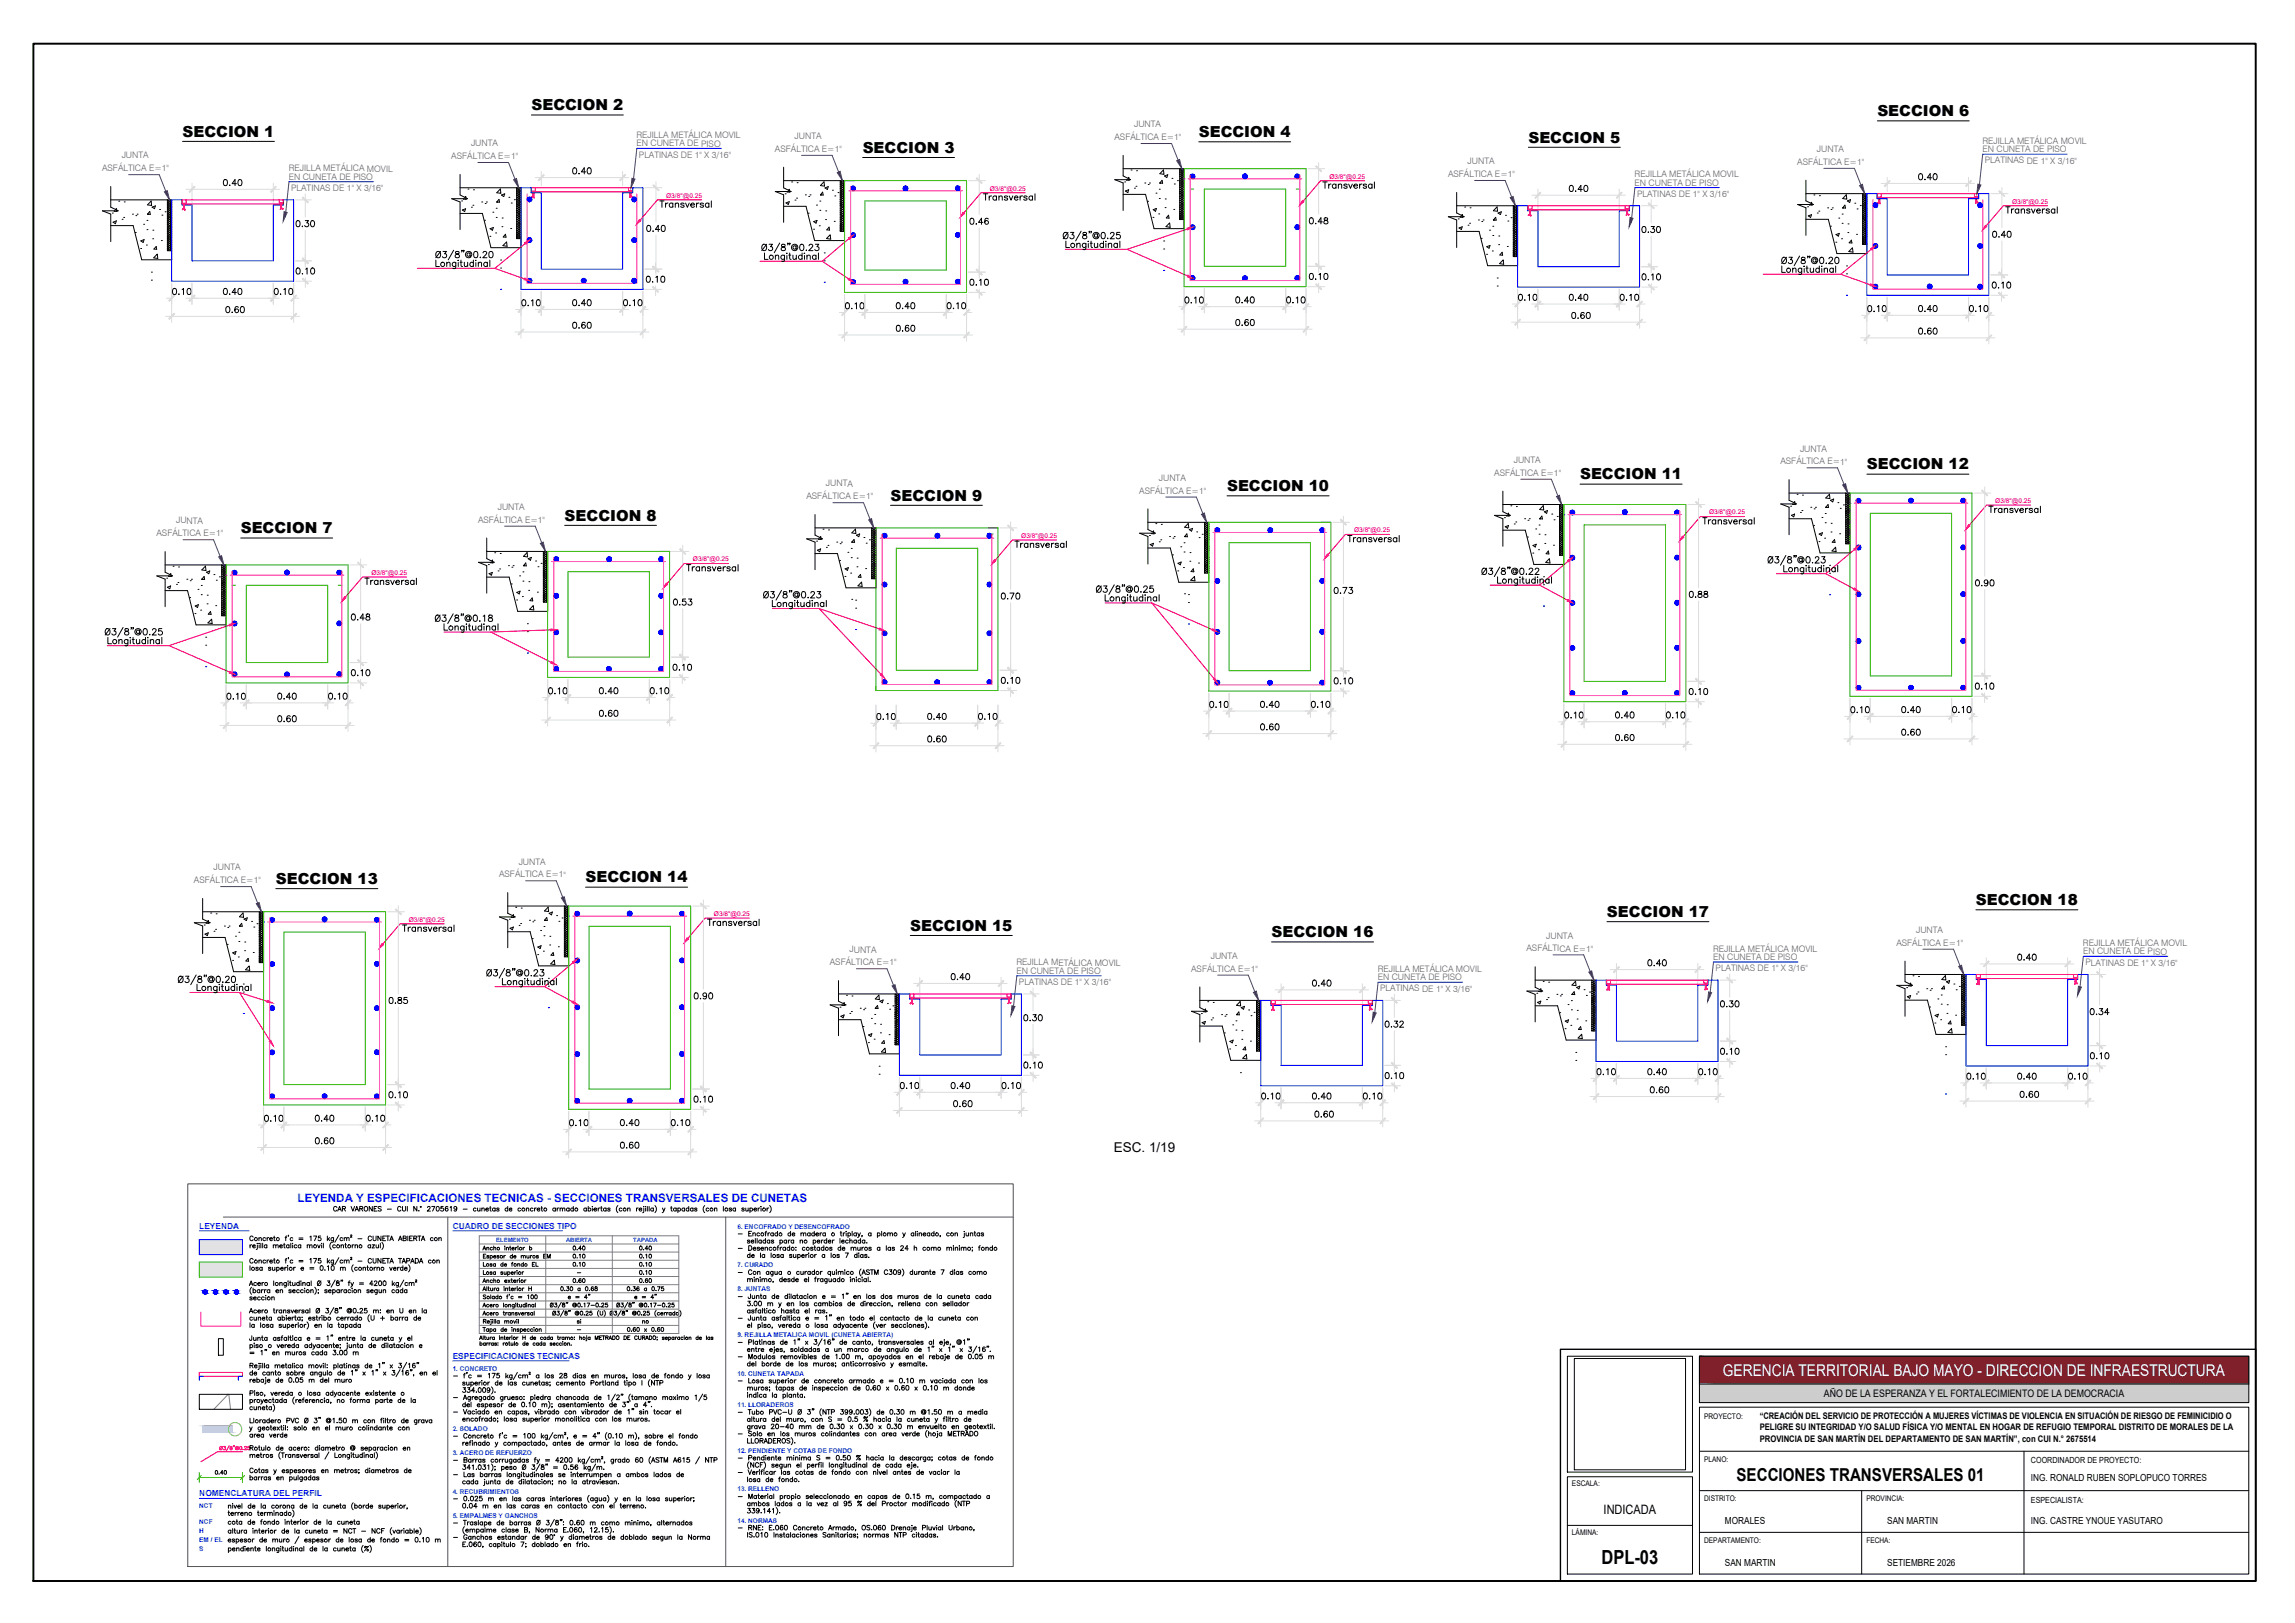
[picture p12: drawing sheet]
<svg xmlns="http://www.w3.org/2000/svg" width="594mm" height="420mm" viewBox="0 0 594 420" stroke-linecap="round" stroke-linejoin="round" font-family="sans-serif">
<defs><g id="words">
<text font-size="5" x="414.6" y="404.8">DPL-03</text>
<g font-size="4.9">
<text x="56.4" y="49.4">0.40</text>
<text x="337.6" y="59.3">0.48</text>
<text x="56.4" y="77.6">0.40</text>
<text x="249.8" y="75.1">0.10</text>
<text x="337.6" y="73.7">0.10</text>
<text x="423.7" y="73.7">0.10</text>
<text x="514.3" y="75.8">0.10</text>
<text x="57.1" y="82.2">0.60</text>
<text x="160.2" y="80.4">0.10</text>
<text x="318.6" y="79.7">0.40</text>
<text x="405" y="79">0.40</text>
<text x="418" y="79">0.10</text>
<text x="230.7" y="87.1">0.60</text>
<text x="495.3" y="87.8">0.60</text>
<text x="436" y="155.9">0.88</text>
<text x="89.6" y="161.9">0.48</text>
<text x="70.6" y="182.4">0.40</text>
<text x="153.8" y="181">0.40</text>
<text x="324.9" y="184.5">0.40</text>
<text x="417" y="193">0.60</text>
<text x="99.5" y="261.1">0.85</text>
<text x="539.8" y="275.5">0.10</text>
<text x="521.1" y="280.8">0.40</text>
<text x="534.1" y="280.8">0.10</text>
<text x="245.5" y="287.9">0.60</text>
<text x="172.5" y="292.8">0.10</text>
<text x="80.4" y="297.4">0.60</text>
</g>
<g font-size="4.9" fill="#dcdcdc">
<text x="43.4" y="77.6">0.10</text>
<text x="133.7" y="80.4">0.10</text>
<text x="305.5" y="79.7">0.10</text>
<text x="57.5" y="182.4">0.10</text>
<text x="140.8" y="181">0.10</text>
<text x="311.9" y="184.5">0.10</text>
<text x="225.8" y="187.7">0.10</text>
<text x="146" y="292.8">0.10</text>
</g>
<text font-size="4.6" x="449.5" y="383.5">SECCIONES TRANSVERSALES 01</text>
<g font-size="4.4">
<text x="147.1" y="46.2">0.40</text>
<text x="495.3" y="47.6">0.40</text>
<text x="405" y="50.8">0.40</text>
<text x="423.7" y="61.4">0.30</text>
<text x="230.7" y="81.1">0.40</text>
<text x="243.8" y="81.1">0.10</text>
<text x="405.7" y="83.6">0.60</text>
<text x="495.3" y="81.8">0.40</text>
<text x="508.7" y="81.8">0.10</text>
<text x="147.1" y="86.1">0.60</text>
<text x="318.6" y="85.4">0.60</text>
<text x="344" y="154.9">0.73</text>
<text x="510.1" y="152.8">0.90</text>
<text x="257.9" y="156.3">0.70</text>
<text x="89.6" y="176">0.10</text>
<text x="172.9" y="174.6">0.10</text>
<text x="344" y="178.2">0.10</text>
<text x="491.1" y="185.6">0.40</text>
<text x="504.1" y="185.6">0.10</text>
<text x="70.6" y="188">0.60</text>
<text x="153.8" y="186.6">0.60</text>
<text x="238.8" y="187.3">0.40</text>
<text x="251.9" y="187.3">0.10</text>
<text x="324.9" y="190.1">0.60</text>
<text x="417" y="187">0.40</text>
<text x="430" y="187">0.10</text>
<text x="491.1" y="191.6">0.60</text>
<text x="238.8" y="193.3">0.60</text>
<text x="425.4" y="251.2">0.40</text>
<text x="521.1" y="249.8">0.40</text>
<text x="244.8" y="254.7">0.40</text>
<text x="338.7" y="256.5">0.40</text>
<text x="444.1" y="261.8">0.30</text>
<text x="539.8" y="263.9">0.34</text>
<text x="357.4" y="267.1">0.32</text>
<text x="444.1" y="274.1">0.10</text>
<text x="263.9" y="277.6">0.10</text>
<text x="357.4" y="280.5">0.10</text>
<text x="425.4" y="279.4">0.40</text>
<text x="438.5" y="279.4">0.10</text>
<text x="244.8" y="282.9">0.40</text>
<text x="258.2" y="282.9">0.10</text>
<text x="338.7" y="285.8">0.40</text>
<text x="351.7" y="285.8">0.10</text>
<text x="425.8" y="284">0.60</text>
<text x="80.4" y="291.4">0.40</text>
<text x="93.5" y="291.4">0.10</text>
<text x="339" y="290.3">0.60</text>
<text x="159.5" y="298.4">0.60</text>
</g>
<g font-size="4.4" fill="#f00">
<text x="249.8" y="59.3">0.46</text>
<text x="166.2" y="61">0.40</text>
</g>
<g font-size="4.4" fill="#dcdcdc">
<text x="217.7" y="81.1">0.10</text>
<text x="482.2" y="81.8">0.10</text>
<text x="510.1" y="179.6">0.10</text>
<text x="436" y="181">0.10</text>
<text x="403.9" y="187">0.10</text>
<text x="412" y="279.4">0.10</text>
<text x="99.5" y="285.4">0.10</text>
<text x="178.5" y="286.5">0.10</text>
<text x="231.8" y="282.9">0.10</text>
<text x="325.3" y="285.8">0.10</text>
<text x="67.4" y="291.4">0.10</text>
</g>
<text font-size="4.4" fill="#2eb800" x="257.9" y="178.2">0.10</text>
<text font-size="4.2" fill="#fff" x="446" y="356.1">GERENCIA TERRITORIAL BAJO MAYO - DIRECCION DE INFRAESTRUCTURA</text>
<text font-size="4" x="151.3" y="344" transform="rotate(-90 151.3 344)">si</text>
<g font-size="3.9">
<text x="137.6" y="28.6">SECCION 2</text>
<text x="47.3" y="35.4">SECCION 1</text>
<text x="310.3" y="35.5">SECCION 4</text>
<text x="486" y="30.1">SECCION 6</text>
<text x="223.3" y="39.5">SECCION 3</text>
<text x="395.6" y="36.9">SECCION 5</text>
<text x="409" y="124.1">SECCION 11</text>
<text x="483.3" y="121.5">SECCION 12</text>
<text x="230.5" y="129.6">SECCION 9</text>
<text x="317.6" y="127.2">SECCION 10</text>
<text x="146.2" y="134.8">SECCION 8</text>
<text x="62.3" y="138.1">SECCION 7</text>
<text x="71.4" y="228.8">SECCION 13</text>
<text x="151.6" y="228.4">SECCION 14</text>
<text x="416" y="237.4">SECCION 17</text>
<text x="511.5" y="234.3">SECCION 18</text>
<text x="235.6" y="241">SECCION 15</text>
<text x="329.1" y="242.6">SECCION 16</text>
</g>
<g font-size="3.5">
<text x="288.3" y="298.3">ESC. 1/19</text>
<text x="165.1" y="344">no</text>
<text x="54.3" y="382.8">0.40</text>
</g>
<text font-size="3.4" x="415.1" y="391.9">INDICADA</text>
<text font-size="3" fill="#003fff" x="77" y="311.2">LEYENDA Y ESPECIFICACIONES TECNICAS - SECCIONES TRANSVERSALES DE CUNETAS</text>
<text font-size="2.7" x="472.1" y="361.5">AÑO DE LA ESPERANZA Y EL FORTALECIMIENTO DE LA DEMOCRACIA</text>
<g font-size="2.6">
<text x="148.2" y="330.6">-</text>
<text x="148.2" y="345.4">-</text>
</g>
<g font-size="2.5">
<text x="525.7" y="383.5">ING. RONALD RUBEN SOPLOPUCO TORRES</text>
<text x="446.5" y="394.6">MORALES</text>
<text x="488.5" y="394.6">SAN MARTIN</text>
<text x="525.7" y="394.6">ING. CASTRE YNOUE YASUTARO</text>
<text x="446.5" y="405.4">SAN MARTIN</text>
<text x="488.5" y="405.4">SETIEMBRE 2026</text>
</g>
<g font-size="2.3" fill="#636466">
<text x="164.7" y="35.7">REJILLA METÁLICA MOVIL</text>
<text x="293.6" y="32.9">JUNTA</text>
<text x="31.5" y="41">JUNTA</text>
<text x="116.8" y="41.2">ASFÁLTICA E=1&quot;</text>
<text x="121.9" y="37.9">JUNTA</text>
<text x="164.8" y="37.9">EN CUNETA DE PISO</text>
<text x="165.4" y="40.8">PLATINAS DE 1&quot; X 3/16&quot;</text>
<text x="200.6" y="39.3">ASFÁLTICA E=1&quot;</text>
<text x="205.7" y="36">JUNTA</text>
<text x="288.5" y="36.3">ASFÁLTICA E=1&quot;</text>
<text x="470.3" y="39.4">JUNTA</text>
<text x="513.2" y="37.2">REJILLA METÁLICA MOVIL</text>
<text x="513.2" y="39.4">EN CUNETA DE PISO</text>
<text x="26.4" y="44.3">ASFÁLTICA E=1&quot;</text>
<text x="74.7" y="44.4">REJILLA METÁLICA MOVIL</text>
<text x="74.7" y="46.5">EN CUNETA DE PISO</text>
<text x="374.8" y="45.8">ASFÁLTICA E=1&quot;</text>
<text x="379.9" y="42.5">JUNTA</text>
<text x="423.1" y="45.9">REJILLA METÁLICA MOVIL</text>
<text x="465.2" y="42.7">ASFÁLTICA E=1&quot;</text>
<text x="513.8" y="42.3">PLATINAS DE 1&quot; X 3/16&quot;</text>
<text x="75.4" y="49.4">PLATINAS DE 1&quot; X 3/16&quot;</text>
<text x="423.1" y="48.1">EN CUNETA DE PISO</text>
<text x="423.8" y="50.9">PLATINAS DE 1&quot; X 3/16&quot;</text>
<text x="391.9" y="119.9">JUNTA</text>
<text x="465.9" y="116.9">JUNTA</text>
<text x="213.8" y="125.9">JUNTA</text>
<text x="300" y="124.5">JUNTA</text>
<text x="386.8" y="123.2">ASFÁLTICA E=1&quot;</text>
<text x="460.9" y="120.2">ASFÁLTICA E=1&quot;</text>
<text x="208.7" y="129.2">ASFÁLTICA E=1&quot;</text>
<text x="294.9" y="127.8">ASFÁLTICA E=1&quot;</text>
<text x="45.6" y="135.5">JUNTA</text>
<text x="123.7" y="135.3">ASFÁLTICA E=1&quot;</text>
<text x="128.8" y="132">JUNTA</text>
<text x="40.5" y="138.8">ASFÁLTICA E=1&quot;</text>
<text x="55.3" y="225.3">JUNTA</text>
<text x="129.2" y="227.1">ASFÁLTICA E=1&quot;</text>
<text x="134.3" y="223.8">JUNTA</text>
<text x="50.2" y="228.6">ASFÁLTICA E=1&quot;</text>
<text x="400.2" y="243">JUNTA</text>
<text x="490.9" y="244.8">ASFÁLTICA E=1&quot;</text>
<text x="496" y="241.5">JUNTA</text>
<text x="539.2" y="244.9">REJILLA METÁLICA MOVIL</text>
<text x="214.8" y="249.9">ASFÁLTICA E=1&quot;</text>
<text x="219.9" y="246.6">JUNTA</text>
<text x="263.1" y="249.9">REJILLA METÁLICA MOVIL</text>
<text x="308.3" y="251.6">ASFÁLTICA E=1&quot;</text>
<text x="313.4" y="248.2">JUNTA</text>
<text x="356.6" y="251.6">REJILLA METÁLICA MOVIL</text>
<text x="395.1" y="246.3">ASFÁLTICA E=1&quot;</text>
<text x="443.4" y="246.3">REJILLA METÁLICA MOVIL</text>
<text x="443.5" y="248.5">EN CUNETA DE PISO</text>
<text x="444.1" y="251.4">PLATINAS DE 1&quot; X 3/16&quot;</text>
<text x="539.2" y="247.1">EN CUNETA DE PISO</text>
<text x="539.8" y="249.9">PLATINAS DE 1&quot; X 3/16&quot;</text>
<text x="263.1" y="252.1">EN CUNETA DE PISO</text>
<text x="263.8" y="255">PLATINAS DE 1&quot; X 3/16&quot;</text>
<text x="356.6" y="253.8">EN CUNETA DE PISO</text>
<text x="357.3" y="256.7">PLATINAS DE 1&quot; X 3/16&quot;</text>
</g>
<g font-size="2.3">
<text x="455.5" y="367.3">“CREACIÓN DEL SERVICIO DE PROTECCIÓN A MUJERES VÍCTIMAS DE VIOLENCIA EN SITUACIÓN DE RIESGO DE FEMINICIDIO O</text>
<text x="455.5" y="370.3">PELIGRE SU INTEGRIDAD Y/O SALUD FÍSICA Y/O MENTAL EN HOGAR DE REFUGIO TEMPORAL DISTRITO DE MORALES DE LA</text>
<text x="455.5" y="373.3">PROVINCIA DE SAN MARTÍN DEL DEPARTAMENTO DE SAN MARTÍN”, con CUI N.° 2675514</text>
</g>
<g font-size="2.2" fill="#003fff">
<text x="51.6" y="318.1">LEYENDA</text>
<text x="117.2" y="318.1">CUADRO DE SECCIONES TIPO</text>
<text x="117.2" y="351.8">ESPECIFICACIONES TECNICAS</text>
<text x="51.6" y="387.4">NOMENCLATURA DEL PERFIL</text>
</g>
<g font-size="2.2">
<text x="525.7" y="378.7">COORDINADOR DE PROYECTO:</text>
<text x="525.7" y="389.2">ESPECIALISTA:</text>
</g>
<g font-size="2">
<text x="441.1" y="367.3">PROYECTO:</text>
<text x="441.1" y="378.4">PLANO:</text>
<text x="406.9" y="384.7">ESCALA:</text>
<text x="441.1" y="388.6">DISTRITO:</text>
<text x="483.1" y="388.6">PROVINCIA:</text>
<text x="406.9" y="397.3">LÁMINA:</text>
<text x="441.1" y="399.4">DEPARTAMENTO:</text>
<text x="483.1" y="399.4">FECHA:</text>
</g>
<g font-size="1.7" fill="#f00">
<text x="344.1" y="46.3">Ø3/8&quot;@0.25</text>
<text x="172.5" y="51.2">Ø3/8&quot;@0.25</text>
<text x="256.2" y="49.3">Ø3/8&quot;@0.25</text>
<text x="520.9" y="52.7">Ø3/8&quot;@0.25</text>
<text x="516.5" y="130.2">Ø3/8&quot;@0.25</text>
<text x="350.5" y="137.8">Ø3/8&quot;@0.25</text>
<text x="442.4" y="133.2">Ø3/8&quot;@0.25</text>
<text x="264.4" y="139.2">Ø3/8&quot;@0.25</text>
<text x="96.1" y="148.8">Ø3/8&quot;@0.25</text>
<text x="179.4" y="145.3">Ø3/8&quot;@0.25</text>
<text x="105.8" y="238.6">Ø3/8&quot;@0.25</text>
<text x="184.8" y="237.1">Ø3/8&quot;@0.25</text>
</g>
<g font-size="1.7" fill="#003fff">
<text x="190.9" y="318.1">6. ENCOFRADO Y DESENCOFRADO</text>
<text x="190.9" y="328.1">7. CURADO</text>
<text x="190.9" y="334.3">8. JUNTAS</text>
<text x="190.9" y="346.2">9. REJILLA METALICA MOVIL (CUNETA ABIERTA)</text>
<text x="117.2" y="354.9">1. CONCRETO</text>
<text x="190.9" y="356.2">10. CUNETA TAPADA</text>
<text x="190.9" y="364.3">11. LLORADEROS</text>
<text x="117.2" y="370.4">2. SOLADO</text>
<text x="117.2" y="376.7">3. ACERO DE REFUERZO</text>
<text x="190.9" y="376.1">12. PENDIENTE Y COTAS DE FONDO</text>
<text x="117.2" y="386.7">4. RECUBRIMIENTOS</text>
<text x="190.9" y="386.1">13. RELLENO</text>
<text x="51.6" y="390.4">NCT</text>
<text x="51.6" y="394.6">NCF</text>
<text x="117.2" y="392.9">5. EMPALMES Y GANCHOS</text>
<text x="190.9" y="394.2">14. NORMAS</text>
<text x="51.6" y="396.9">H</text>
<text x="51.6" y="399.2">EM / EL</text>
<text x="51.6" y="401.5">S</text>
</g>
<g font-size="1.5" fill="#003fff">
<text x="128.5" y="321.5">ELEMENTO</text>
<text x="146.5" y="321.5">ABIERTA</text>
<text x="163.9" y="321.5">TAPADA</text>
</g>
</g></defs>
<g fill="none" stroke="#000" stroke-width=".26">
<path d="M47.3 36.6h23.7M137.6 29.8h23.8M310.3 36.7h23.8M395.6 38.1h23.8M486 31.3h23.7M28.7 51.7h15.7v15.6h-7.7l-2.2-8.9h-5.8M28.7 48.3v5.3l1.9 1h-4.1l2.2 .8v7.2M29.1 55.2h.1M29.3 57.5l.8-.3-.2 .7zM29.6 54.6v.1h.7l-.1-.1M29.9 54.2l.2-.2 .1 .4M30.7 52.1h.1"/>
<path d="M31.6 56.8h.1M32 56.3h.1M32.2 52.3h.1M34.3 55.4h.1M35.2 55.8h.1M35.5 55.4h.1M37.2 58.1h.1M38 59.4h.1M38 57.1h.1M38.2 55.4h.1M38.8 54.7l.1 .8-.7-.1zM39.1 52.1l.2 1.1-1.1-.2z"/>
<path d="M39.4 53.6l.8-.3-.2 .7zM39.6 59.6h.1M41.3 54.2h.1M41.9 55.7h.1M42.7 54.8h.1M43.3 51.9l.5 .2M43.3 52.3l.1 .1M43.3 52.8h.1M43.3 53.3h.1M43.3 53.8h.1M43.3 54.7h.1M43.3 55.2h.1"/>
<path d="M43.3 55.7h.1M43.3 56.6h.1M43.3 57.1h.1M43.3 57.6h.1M43.3 58l.1 .1M43.3 59h.1M43.3 59.4l.1 .1M43.3 59.9l.1 .1M43.3 51.7v13.2h1.1M43.4 56.2h.1M43.4 53.8h-.1M43.4 53.3h-.1"/>
<path d="M43.4 52.8l-.1 .1M43.4 52.4h-.1M43.4 55.7h-.1M43.4 55.2h-.1M43.4 54.7h-.1M43.4 58.1h-.1M43.4 57.6h-.1M43.4 57.1l-.1 .1M43.4 56.6l-.1 .1M43.4 60h-.1M43.4 59.5h-.1M43.4 59h-.1"/>
<path d="M43.4 52.4h.3M43.4 52.8h.3M43.4 53.3h.3M43.4 53.8h.3M43.4 54.7h.3M43.4 55.2h.3M43.4 55.7h.3M43.4 56.2l.4 .2M43.4 56.6h.3M43.4 57.1h.3M43.4 57.6h.3M43.4 58.1h.3"/>
<path d="M43.4 59h.3M43.4 59.5h.3M43.4 60h.3M43.7 54.3l.1 .2M43.7 58.6l.1 .2M43.8 58.4l-.5 .1M43.8 52.1h.3M43.8 52.6h.3M43.8 53.1h.3M43.8 53.6h.3M43.8 54h.3M43.8 54.1l-.4 .2"/>
<path d="M43.8 53.6l-.2 .2 .2 .3M43.8 53.1l-.2 .2 .2 .3M43.8 52.6l-.2 .2 .2 .3M43.8 52.1l-.2 .3 .2 .2M43.8 54.5h.3M43.8 55.4h.3M43.8 55.4l-.2 .3 .2 .3M43.8 54.5l-.2 .2 .2 .3M43.8 56.4h.3M43.8 56.9h.3M43.8 57.3h.3M43.8 57.9h.3"/>
<path d="M43.8 57.8l-.2 .3 .2 .2h.3M43.8 57.3l-.2 .3 .2 .3M43.8 56.9l-.2 .2 .2 .3M43.8 56.4l-.2 .2 .2 .3M43.8 58.7h.3M43.8 59.7h.3M43.8 59.7l-.2 .3 .2 .2M43.8 58.7l-.2 .3 .2 .3M44.1 52.1l.1 .3M44.1 52.6l.1 .2M44.1 53.1l.1 .2M44.1 53.6l.1 .2"/>
<path d="M44.1 56l.3 .2M44.1 54.5l.1 .2M44.1 55l.1 .2M44.1 55.5l.1 .2M44.1 56.4l.1 .2M44.1 56.9l.1 .2M44.1 57.4l.1 .2M44.1 57.9l.1 .2M44.1 58.3l.1 .3M44.1 58.8l.1 .2M44.1 59.3l.1 .2M44.1 59.7l.1 .3"/>
<path d="M44.1 54.1l.3 .2M44.1 51.7l.1 .2M44.2 54.3l-.1 .2M44.2 56.2l-.1 .2M44.2 52.4h.2M44.2 52.8h.2M44.2 53.3h.2M44.2 53.8h.2M44.2 53.8l-.1 .2M44.2 53.3l-.1 .3M44.2 52.8l-.1 .3M44.2 52.4l-.1 .2"/>
<path d="M44.2 54.7h.2M44.2 54.7l-.6 .5 .2 .3M44.2 55.2h.2M44.2 55.7h.2M44.2 55.7l-.6 .5M44.2 55.2l-.1 .2M44.2 56.6h.2M44.2 57.1h.2M44.2 57.6h.2M44.2 58.1h.2M44.2 58.1l-.1 .2M44.2 57.6l-.1 .2"/>
<path d="M44.2 57.1l-.1 .2M44.2 56.6l-.1 .3M44.2 59h.2M44.2 59l-.6 .5 .2 .2M44.2 59.5h.2M44.2 60h.2M44.2 60l-.6 .5 .2 .2M44.2 59.5l-.1 .2M44.4 51.9l-.3 .2M44.4 58.6l-.3 .1M76.8 57.2l.3-.1a.82 .82 0 0 1 .6 .8 .82 .82 0 0 1-.6 .8 1.03 1.03 0 0 1-.3-1.5zM78.2 58.6h.1z"/>
<path d="M79 57.1h.8l-.4 .6a.53 .53 0 0 1 .4 .9 .53 .53 0 0 1-.9-.2M80.6 57.2l.2-.1a.82 .82 0 0 1 .6 .8 .82 .82 0 0 1-.6 .8l-.2-.1-.2-.6zM119.1 48.6h15.8v15.5h-7.8l-2.2-8.8h-5.8M119.1 45.2v5.3l1.9 .9h-4.1l2.2 .9v7.1M119.5 52h.1M119.7 54.4l.8-.4-.2 .8zM120 51.4v.1l.7 .1v-.2M120.3 51.1l.3-.3v.4M121.1 48.9h.1M122 53.6h.1M122.4 53.1h.1M122.6 49.1h.1"/>
<path d="M124.7 52.3h.1M125.4 57h.1M125.6 52.7h.1M125.9 52.3h.1M126.9 59.2l.8-.3-.2 .7zM127.6 54.9h.1M128.4 56.3h.1M128.4 53.9h.1M128.6 52.3h.1M129.2 51.6l.1 .8-.7-.1zM129.5 48.9l.2 1.1-1.1-.1zM129.8 50.5l.8-.3-.2 .7z"/>
<path d="M129.9 58.7h.1M130 56.4h.1M131.7 51.1h.1M132.2 59.1h.1M132.3 52.6h.1M133.1 51.7h.1M133.7 53.5h.1M133.7 48.8h.4l.1 .2-.1 .2h-.4M133.7 49.7h.1M133.7 50.6l.1 .1M133.7 51.5l.1 .1M133.7 52.5l.1 .1"/>
<path d="M133.7 54.4l.1 .1M133.7 54.9l.1 .1M133.7 55.8l.1 .1M133.7 56.8h.1M133.7 57.3h.1M133.7 58.2h.1M133.7 58.7h.1M133.7 59.2h.1M133.7 55.4h.4M133.7 48.6v13.2h1.2M133.8 53h.1M133.8 59.7h.1"/>
<path d="M133.8 50.7h-.1M133.8 49.7h-.1M133.8 52.5l-.1 .1M133.8 51.6h-.1M133.8 55h-.1M133.8 54.5h-.1M133.8 54h-.1M133.8 53.5h-.1M133.8 57.3h-.1M133.8 56.8l-.1 .1M133.8 55.8l-.1 .1M133.8 59.2h-.1"/>
<path d="M133.8 58.7h-.1M133.8 58.2l-.1 .1M133.8 57.8h.3M133.8 54.5h.3M133.8 55h.3M133.8 57.3h.3M133.8 59.2h.3M133.8 49.7h.3M133.8 50.7h.3M133.8 51.6h.3M133.8 52.5h.3M133.8 53.5h.3"/>
<path d="M133.8 54h.3M133.8 55.8h.3M133.8 56.8h.3M133.8 58.2h.3M133.8 58.7h.3M134.1 49.7v.5h-.4M134.1 50.7v.4h-.3M134.1 50.2l.1 .2-.2 .3M134.1 49.2l.1 .3-.2 .2M134.1 51.6v.5h-.4M134.1 52.6v.4h-.3M134.1 52.1l.1 .2-.2 .2"/>
<path d="M134.1 55v.4M134.1 54l.1 .2-.2 .3M134.1 53.5l.1 .2M134.1 54.5l.1 .2M134.1 55.9v.4l-.4 .1M134.1 57.3v.4M134.1 56.8l.1 .3-.2 .2M134.1 56.4l.1 .2-.2 .2M134.1 59.2v.5h-.3M134.1 58.7l.1 .3-.2 .2M134.1 58.2l.1 .3-.2 .2M134.1 53.1l-.1 .4"/>
<path d="M134.1 51.1l-.1 .5M134.1 55.4l-.1 .4M134.1 57.8l-.1 .4M134.1 59.7l.1 .2M134.2 54.7l-.2 .3M134.2 53.7l-.2 .3M134.2 59.9l-.2 .2M134.2 58.5h.3M134.2 52.8h.3M134.2 55.2h.3M134.2 54.2h.3M134.2 59.4h.3"/>
<path d="M134.2 49h.3M134.2 49.5h.3M134.2 49.9h.3M134.2 50.4h.3M134.2 50.9h.3M134.2 51.3h.3M134.2 51.8h.3M134.2 52.3h.3M134.2 53.2h.3M134.2 55.6h.3M134.2 56.1h.3M134.2 56.6h.3"/>
<path d="M134.2 57.1h.3M134.2 57.6h.3M134.2 58h.3M134.2 59h.3M134.5 55.2l.1 .2M134.5 49l.1 .2M134.5 49.5l.1 .2M134.5 49.9l.1 .3M134.5 50.4l.1 .3M134.5 50.9v.4M134.5 52.8l.4 .2M134.5 51.3l.1 .3"/>
<path d="M134.5 51.8l.1 .3M134.5 52.3l.1 .3M134.5 53.3l.1 .2M134.5 53.7l.1 .3M134.5 54.2l.1 .3M134.5 54.7l.1 .3M134.5 55.6l.1 .3M134.5 56.1l.1 .3M134.5 56.6l.1 .2M134.5 57.1l.1 .2M134.5 57.6l.1 .1M134.5 58l.1 .2"/>
<path d="M134.5 58.5l.1 .2M134.5 59l.1 .2M134.5 59.4l.1 .3M134.5 59.9l.1 .2M134.5 48.6l.1 .2M134.6 51.1h.3M134.6 57.8h.3M134.6 48.8l-.1 .2M134.6 48.8h.3M134.6 53.1l-.1 .1M134.6 55.4l-.1 .2M134.6 57.8l-.1 .2"/>
<path d="M134.6 55.4h.3M134.6 59.7l-.4 .2M134.6 50.7l-.1 .2M134.6 49.7l-.1 .2M134.6 52.5l-.1 .3M134.6 51.6l-.1 .2M134.6 53.5l-.1 .2h-.3M134.6 54.5l-.1 .2h-.3M134.6 55l-.1 .2M134.6 54l-.1 .2M134.6 57.3l-.1 .3M134.6 56.8l-.1 .3"/>
<path d="M134.6 55.8l-.1 .3M134.6 59.2l-.1 .2M134.6 58.7l-.1 .3M134.6 58.2l-.1 .3M134.6 54.5h.3M134.6 55h.3M134.6 57.3h.3M134.6 59.2h.3M134.6 49.7h.3M134.6 50.7h.3M134.6 51.6h.3M134.6 52.5h.3"/>
<path d="M134.6 53.5h.3M134.6 54h.3M134.6 55.8h.3M134.6 56.8h.3M134.6 58.2h.3M134.6 58.7h.3M134.6 59.7h.3M134.9 49.2l-.4 .3M134.9 50.2l-.4 .2M134.9 52.1l-.4 .2M134.9 56.3l-.4 .3M170.8 52h1.1"/>
<path d="M171.4 52v1.7M172.3 52.6v1.1M172.9 52.6h-.4l-.2 .5M174.2 52.8a.52 .52 0 0 0-.8-.1 .52 .52 0 0 0 0 .8 .52 .52 0 0 0 .8-.1M174.2 52.6v1.1M174.8 52.9l.4-.3h.4l.1 1.1M174.8 52.6v1.1M177.1 52.8l-.3-.2-.6 .2 .8 .4v.4l-.5 .1-.3-.3M177.5 52.6l.4 1.1 .5-1.1M178.8 53.1h1a.48 .48 0 0 0-.5-.6 .48 .48 0 0 0-.5 .6l.2 .5 .4 .1 .4-.3M180.3 52.6v1.1M180.9 52.6h-.4l-.2 .5"/>
<path d="M182.1 52.8l-.3-.2-.6 .2 .8 .4v.4l-.4 .1-.4-.3M183.5 52.8a.52 .52 0 0 0-.8-.1 .52 .52 0 0 0 0 .8 .52 .52 0 0 0 .8-.1M183.5 52.6v1.1M184.1 52v1.7M202.8 46.8h15.8v15.5h-7.7l-2.3-8.9h-5.8M202.8 43.3v5.3l2 1h-4.1l2.1 .8v7.2M203.2 50.2h.1M203.5 52.5l.8-.3-.2 .7zM203.8 49.6l-.1 .1h.8l-.1-.1M204.1 49.2l.2-.2 .1 .4M204.9 47.1h.1M205.8 51.8h.1"/>
<path d="M206.2 51.3h.1M206.3 47.3h.1M208.5 50.4h.1M209.2 55.2h.1M209.3 50.8h.1M209.7 50.4h.1M210.6 59.3h.1M210.6 57.4l.9-.3-.3 .7zM211.4 53.1h.1M212.1 58.4h.1M212.2 54.4h.1M212.2 52.1h.1"/>
<path d="M212.4 50.4h.1M212.9 49.7l.2 .8-.7-.1zM213.3 47.1l.1 1.1-1-.2zM213.6 48.6l.8-.3-.2 .8zM213.7 56.8h.1M213.7 54.6h.1M214.6 58.8l.1 .8-.7-.1zM215.5 49.2h.1M215.9 57.3h.1M216.1 50.7h.1M216.9 49.9h.1M217.5 53.6h.3l.2 .2"/>
<path d="M217.5 46.9h.3l.2 .2M217.5 47.3v.1M217.5 48.3v.1M217.5 50.2h.1M217.5 51.1v.1M217.5 51.6v.1M217.5 52.6h.1M217.5 55.4v.1M217.5 54.4v.1M217.5 54.9v.1M217.5 56.3v.1M217.5 56.8v.1"/>
<path d="M217.5 57.3v.1M217.5 57.8h.1M217.5 58.3h.1M217.5 58.7v.1M217.5 59.2v.1M217.5 59.7v.1M217.5 46.8v13.1h1.1M217.5 51.2h.1M217.5 55.9h.3M217.5 48.8v.1M217.5 47.8v.1M217.5 47.4h.1"/>
<path d="M217.5 50.7h.1M217.5 49.7h.1M217.5 49.3h.3l.2 .2M217.5 53.1h.1M217.5 52.1v.1M217.5 55h.1M217.5 54h.1M217.5 56.9h.1M217.5 59.3h.1M217.5 58.8h.1M217.6 52.6h.2M217.6 54.5h.2"/>
<path d="M217.6 55.5h.2M217.6 56.4h.2M217.6 56.9h.2M217.6 57.3h.2M217.6 57.8h.2M217.6 58.8h.2M217.6 59.7h.2M217.6 47.4h.2M217.6 48.3h.2M217.6 50.2h.2M217.6 51.2h.2M217.6 51.6h.2"/>
<path d="M217.6 55h.2M217.6 58.3h.2M217.6 59.3h.2M217.8 56.9l.5 .2M217.8 47.4l.2 .2M217.8 47.9l.2 .2M217.8 48.4l.2 .2M217.8 48.8l.2 .3M217.8 49.7l.2 .3M217.8 50.2l.2 .3M217.8 50.7l.2 .3M217.8 53.1v.4"/>
<path d="M217.8 51.7l.2 .2M217.8 52.1l.2 .3M217.8 52.6l.2 .3M217.8 54l.2 .3M217.8 54.5l.2 .2M217.8 55l.2 .2M217.8 55.5l.2 .2M217.8 56.4l.2 .2M217.8 57.4l.2 .2M217.8 58.3l.2 .3M217.8 58.8l.2 .2M217.8 59.3l.2 .2"/>
<path d="M217.8 59.8l.1 .1M217.8 51.2l.2 .2M217.8 55.9l.2 .2M217.8 57.9l.2 .2M218 51.9l-.2 .2h-.2M218 52.9l-.2 .2h-.2M218 50.4l-.2 .3h-.2M218 53.7l-.2 .3h-.2M218 49.1l-.2 .2M218 48.1l-.2 .2M218 47.1l-.2 .3M218 50.9l-.2 .3"/>
<path d="M218 50l-.2 .2M218 52.4l-.2 .2M218 51.4l-.2 .2M218 55.7l-.2 .2M218 55.2l-.2 .3M218 54.7l-.2 .3M218 54.2l-.2 .3M218 57.6l-.2 .2M218 57.1l-.2 .2M218 56.6l-.2 .3M218 59.5l-.2 .2M218 59l-.2 .3"/>
<path d="M218 58l-.2 .3M218 52.4h.3M218 53.3h.3M218 54.7h.3M218 55.2h.3M218 55.7l.3 .2M218 54.2h.3M218 51.9h.3M218 56.6h.3M218 57.6h.3M218 59h.3M218 50h.3"/>
<path d="M218 50.9h.3M218 47.1h.3M218 48.1h.3M218 49.1l.6 .2M218 50.4h.3M218 51.4h.3M218 52.9h.3M218 53.7h.3M218 58h.3M218 59.5h.3M218.2 47.6l.2 .3M218.2 48.6l.2 .2"/>
<path d="M218.2 49.5l.2 .2M218.2 56.1l.2 .3M218.2 57.1l.2 .3M218.2 58.6l.2 .2M218.3 58.5l-.5 .3M218.3 49.5l-.7 .2M218.3 56.1h-.3l-.2 .3M218.3 47.6l-.7 .2M218.3 48.6l-.7 .2M218.3 46.8l.1 .1M218.3 55.9h.3M218.3 46.9l.1 .5"/>
<path d="M218.3 49.3l-.1 .2M218.3 51.2l.1 .5M218.3 53.6l.1 .4M218.3 55.9l-.1 .2M218.3 57.9l.1 .4M218.4 53.6h.2M218.4 46.9h.2M218.4 52.6h.2M218.4 54.5h.2M218.4 55.5h.2M218.4 56.4h.2M218.4 56.9h.2"/>
<path d="M218.4 57.3h.2M218.4 57.3l-.2 .3 .4 .2M218.4 58.8h.2M218.4 59.7h.2M218.4 47.4h.2M218.4 48.3h.2M218.4 48.3l-.2 .3M218.4 47.4l-.2 .2M218.4 50.2h.2M218.4 50.2l-.2 .2 .2 .3M218.4 51.6h.2M218.4 52.6l-.2 .3 .2 .2"/>
<path d="M218.4 51.6l-.2 .3 .2 .2M218.4 55h.2M218.4 55.5l-.2 .2M218.4 55l-.2 .2 .2 .3M218.4 54.5l-.2 .2 .2 .3M218.4 56.9l-.2 .2M218.4 56.4l-.2 .2 .2 .3M218.4 58.3h.2M218.4 59.3h.2M218.4 59.7l-.1 .2M218.4 59.3l-.2 .2 .2 .3M218.4 58.8l-.2 .2 .2 .3"/>
<path d="M218.4 58.3l-.2 .2M218.6 52.1l-.4 .3 .2 .2M218.6 53.1l-.4 .2 .2 .3M218.6 49.7l-.4 .3 .2 .2M218.6 50.7l-.4 .2 .4 .3M218.6 54l-.4 .2 .2 .3M218.6 47.8l-.4 .3 .2 .3M218.6 48.8l-.4 .3M223.3 40.8h23.8M254.6 50.2h1.1M255.1 50.2v1.6M256.1 50.7v1.1"/>
<path d="M256.7 50.7l-.4 .1-.2 .4M257.9 51a.52 .52 0 0 0-.7-.1 .52 .52 0 0 0 0 .8 .52 .52 0 0 0 .7-.1M257.9 50.7v1.1M258.6 51l.4-.3 .4 .1v1M258.6 50.7v1.1M260.8 51l-.3-.3-.5 .3 .8 .4v.3l-.5 .1-.3-.2M261.2 50.7l.5 1.1 .5-1.1M262.6 51.2h.9a.53 .53 0 0 0-.6-.4 .53 .53 0 0 0-.4 .5 .53 .53 0 0 0 .5 .5l.5-.2M264.1 50.7v1.1M264.7 50.7l-.4 .1-.2 .4M265.9 51l-.3-.3-.5 .1v.3l.7 .3 .1 .2-.3 .2-.6-.2M267.3 51a.52 .52 0 0 0-.8-.1 .52 .52 0 0 0 0 .8 .52 .52 0 0 0 .8-.1"/>
<path d="M267.3 50.7v1.1M267.9 50.2v1.6M279.9 59.8l-1.5 2.6M282 59.9h-.1h.1l-.1 .4M282.5 59.9h-.2h.2l-.2 .4M290.7 43.7h15.8v15.5h-7.8l-2.2-8.9h-5.8M290.7 40.2v5.3l2 1h-4.1l2.1 .9v7.1M291.1 47.1h.1M291.3 49.5l.9-.4-.3 .8zM291.7 46.5l-.1 .1 .7 .1v-.2M292 46.2l.2-.3 .1 .4M292.8 44h.1"/>
<path d="M293.7 48.7h.1M294.1 48.2h.1M294.2 44.2h.1M296.3 47.4h.1M297.1 52.1h.1M297.2 47.8h.1M297.5 47.4h.1M298.5 56.3h.1M298.5 54.3l.8-.3-.2 .7zM299.2 50h.1M299.9 55.4h.1M300.1 51.4h.1"/>
<path d="M300.1 49h.1M300.2 47.4h.1M300.8 46.7l.2 .7h-.8zM301.2 44l.1 1.1-1.1-.1zM301.4 45.6l.9-.4-.3 .8zM301.6 53.7h.1M301.6 51.5h.1M302.5 55.7l.1 .8-.7-.1zM302.8 57.7l.1 1.2-1.1-.2zM303.4 46.2h.1M303.8 54.2h.1M304 47.6h.1"/>
<path d="M304.8 46.8h.1M305.4 53.3h.3l.1 .3M305.4 55.2h.3M305.4 55.7h.3M305.4 51.9h.3M305.4 50.9h.3M305.4 43.7v13.1h1.1M305.4 51.4h.3M305.4 49l.3 .1M305.4 50.5h.3M305.4 44.7l.3 .1M305.4 45.7h.3"/>
<path d="M305.4 43.8h.3l.1 .3M305.4 46.6h.3M305.4 47.6h.3M305.4 48.1h.1M305.4 50h.3M305.4 49.6h.1M305.4 52.4h.3M305.4 54.2l.3 .1M305.4 56.6l.3 .1M305.4 54.8h.1M305.4 45.7v.1M305.4 44.8h.1"/>
<path d="M305.4 47.6v.1M305.4 46.6v.1M305.4 46.2h.3M305.4 50h.1M305.4 49.1h.1M305.4 52.4h.1M305.4 51.9h.1M305.4 51.4h.1M305.4 50.9v.1M305.4 54.3h.1M305.4 56.7h.1M305.4 55.7h.1"/>
<path d="M305.4 55.2h.1M305.4 54.8h.3M305.4 48.1l.4 .2M305.4 47.1v.1M305.4 56.2h.1M305.7 52.4l.1 .2-.4 .2M305.7 48.6h-.3M305.7 53.8h-.3M305.7 44.3h-.3M305.7 45.3h-.3M305.7 44.3l.1 .2M305.7 44.8l.1 .2"/>
<path d="M305.7 45.3l.1 .2M305.7 45.7l.1 .3M305.7 46.7l.1 .2M305.7 47.1l.1 .3M305.7 47.6l.1 .3M305.7 48.6l.1 .2M305.7 49.1l.1 .2M305.7 49.6l.1 .2M305.7 50l.1 .3M305.7 50.9l.1 .3M305.7 51.4l.1 .3M305.7 51.9l.1 .3"/>
<path d="M305.7 53.8l.1 .2M305.7 54.3l.1 .2M305.7 55.2l.1 .3M305.7 55.7l.1 .3M305.7 56.2l.1 .2M305.7 56.7l.1 .1M305.7 46.2l.1 .2M305.7 50.5l.1 .2M305.7 52.9l.1 .2M305.7 54.8l.1 .2M305.8 46.9l-.1 .2h-.3M305.8 45.5l-.1 .2"/>
<path d="M305.8 44.5l-.1 .3M305.8 47.9l-.1 .2M305.8 47.4l-.1 .2M305.8 46.4l-.1 .2M305.8 49.3l-.1 .2h-.3M305.8 50.3l-.1 .2M305.8 49.8l-.1 .2M305.8 48.8l-.1 .3M305.8 48.3l-.1 .3M305.8 52.1l-.1 .3M305.8 51.2l-.1 .2M305.8 50.7l-.1 .2"/>
<path d="M305.8 54l-.1 .3M305.8 53.1l-.1 .2M305.8 56.4l-.1 .3M305.8 55.4l-.1 .3M305.8 53.1h.3M305.8 54h.3M305.8 55.4h.3M305.8 50.7h.3M305.8 47.4h.3M305.8 48.3h.3M305.8 48.8h.3M305.8 51.2h.3"/>
<path d="M305.8 49.3h.3M305.8 46.9h.3M305.8 44.5h.3M305.8 45.5h.3M305.8 46h.3M305.8 46l-.1 .2M305.8 46.4h.3M305.8 47.9h.3M305.8 49.8h.3M305.8 50.3h.3M305.8 52.1h.3M305.8 56.4h.3"/>
<path d="M306.1 50.3l.1 .2M306.1 52.6l.4 .2M306.1 53.1l.4 .2M306.1 54.5v.5h-.3l-.1 .2M306.1 55l.4 .2M306.1 55.5l.4 .2M306.1 51.7l.4 .2M306.1 50.7l.4 .2M306.1 51.2l.4 .2M306.1 48.3l.4 .3M306.1 48.8l.4 .3M306.1 53.6l.4 .2"/>
<path d="M306.1 44.1l.4 .2M306.1 44.5l.4 .3M306.1 45l.4 .3M306.1 45.5l.4 .2M306.1 46l.1 .2M306.1 46.4l.4 .2M306.1 47.4l.4 .2M306.1 46.9l.2 .2M306.1 47.9l.1 .2-.1 .2M306.1 49.8l.4 .2M306.1 49.3l.2 .3M306.1 52.2l.4 .2"/>
<path d="M306.1 54l.4 .3M306.1 56.4l.4 .3M306.1 56l.2 .2M306.1 43.7l.1 .1M306.2 50.5h.3M306.2 43.8l-.5 .5M306.2 43.8h.3M306.2 50.5l-.1 .2M306.2 52.9l-.1 .2M306.2 52.4l-.1 .2h-.3M306.2 54.3l-.5 .5M306.2 55.7l-.5 .5h-.3"/>
<path d="M306.2 53.3l-.5 .5M306.2 51.4l-.5 .5M306.2 44.8l-.5 .4M306.2 45.7l-.1 .3M306.2 45.2l-.1 .3M306.2 44.3l-.1 .2M306.2 47.6l-.1 .3M306.2 47.1l-.1 .3M306.2 46.6l-.1 .3M306.2 50l-.1 .3M306.2 49.5l-.1 .3M306.2 49.1l-.1 .2"/>
<path d="M306.2 48.6l-.1 .2M306.2 51.9l-.1 .2M306.2 50.9l-.1 .3M306.2 53.8l-.1 .2M306.2 56.7v.1M306.2 56.2l-.1 .2M306.2 55.2l-.1 .2M306.3 54.8h.2M306.3 56.2h.2M306.3 47.1h.2M306.3 48.1h.2M306.3 49.5h.2"/>
<path d="M306.5 46.2l-.4 .2M342.4 47.1h1.1M343 47.1v1.7M343.9 47.7v1.1M344.6 47.7h-.4l-.3 .4M345.8 47.9a.53 .53 0 0 0-.8-.1 .53 .53 0 0 0 0 .8 .53 .53 0 0 0 .8-.1M345.8 47.7v1.1M346.4 47.9l.4-.2h.4l.1 1.1M346.4 47.7v1.1M348.7 47.9l-.3-.2h-.5v.3l.7 .3 .1 .2-.3 .3-.5-.3M349.1 47.7l.5 1.1 .5-1.1M350.4 48.1h1a.54 .54 0 0 0-.6-.4 .54 .54 0 0 0-.5 .5 .54 .54 0 0 0 .5 .6l.6-.3"/>
<path d="M351.9 47.7v1.1M352.6 47.7h-.4l-.3 .4M353.7 47.9l-.3-.2h-.4v.3l.7 .3v.2l-.3 .3-.5-.3M355.2 47.9a.53 .53 0 0 0-.8-.1 .53 .53 0 0 0 0 .8 .53 .53 0 0 0 .8-.1M355.2 47.7v1.1M355.8 47.1v1.7M377.1 53.3h15.7v15.5h-7.7l-2.2-8.9h-5.8M377.1 49.8v5.3l1.9 1h-4.1l2.2 .8v7.2M377.5 56.7h.1M377.7 59l.8-.3-.2 .7zM378 56.1v.1l.7 .1-.1-.2M378.3 55.8l.2-.3 .1 .4"/>
<path d="M379.1 53.6h.1M380 58.3h.1M380.4 57.8h.1M380.5 53.8h.1M382.7 56.9h.1M383.6 57.3h.1M383.9 56.9h.1M385.6 59.6h.1M386.4 58.6h.1M386.6 56.9h.1M387.2 56.3l.1 .7-.7-.1zM387.5 53.6l.2 1.1-1.1-.1z"/>
<path d="M387.8 55.1l.8-.3-.2 .7zM389.7 55.7h.1M390.3 57.2h.1M391.1 56.4h.1M391.8 58.2h.1M391.7 53.4h.4l.1 .2M391.7 53.8l.1 .1M391.7 54.3l.1 .1M391.7 54.8h.1M391.7 55.3h.1M391.7 56.7h.1M391.7 57.2h.1"/>
<path d="M391.7 58.6h.1M391.7 59.1h.1M391.7 53.3v13.1h1.1M391.8 54.3h.3M391.8 55.3h.3M391.8 55.3l-.1 .1M391.8 54.3l-.1 .1M391.8 57.2h.3M391.8 57.2h-.1M391.8 55.8h.3M391.8 58.2h.3M391.8 58.6h.3"/>
<path d="M391.8 59.1h.3M391.8 59.1h-.1M391.8 58.6l-.1 .1M392 59.6h-.3h.4M392 53.9l.2 .2M392 54.4l.2 .2M392 54.8l.2 .3M392 55.3l.2 .3M392 56.2l.2 .3M392 56.7l.2 .3M392 57.2l.2 .3M392 58.2l.2 .2"/>
<path d="M392 58.6l.2 .3M392 59.1l.2 .3M392 59.6l.2 .3M392.1 56.2l-.4 .1M392.1 55.8l.1 .2M392.1 57.7l.1 .2M392.2 59.9l-.1 .1M392.2 53.6l-.1 .3h-.4M392.2 55.6h.3l.1 .2M392.2 59.8h.3M392.2 56.5l-.1 .2-.4 .1M392.2 53.6h.3"/>
<path d="M392.2 54.1h.3M392.2 54.6h.3M392.2 54.6l-.1 .2-.4 .1M392.2 55.1h.3M392.2 55.6l-.1 .2M392.2 55.1l-.2 .2M392.2 54.1l-.2 .2M392.2 56h.3M392.2 56.5h.3M392.2 57h.3M392.2 57.5h.3M392.2 57.5l-.1 .2h-.3"/>
<path d="M392.2 57.9l-.2 .3M392.2 57l-.2 .2M392.2 56l-.2 .2M392.2 57.9h.3M392.2 58.9h.3M392.2 58.9l-.2 .2M392.5 58.4l.1 .2M392.5 59.4l.1 .2M392.5 58.4h-.3l-.2 .2M392.5 59.4h-.3l-.2 .2M392.5 53.3l.1 .1M392.6 53.4h.2"/>
<path d="M392.6 53.4v.5M392.6 55.8v.4M392.6 57.7v.5M392.6 55.8h.2M392.6 54.3h.2M392.6 55.3h.2M392.6 55.3l-.1 .3M392.6 54.3l-.1 .3 .1 .2M392.6 56.2h.2M392.6 57.2h.2M392.6 57.2l-.1 .3 .3 .2M392.6 56.2l-.1 .3 .1 .2"/>
<path d="M392.6 58.2h.2M392.6 58.6h.2M392.6 59.1h.2M392.6 59.6h.2M392.6 59.6l-.1 .2 .1 .3M392.6 59.1l-.1 .3M392.6 58.6l-.1 .3 .1 .2M392.6 58.2l-.1 .2M392.8 53.9l-.3 .2 .1 .3M392.8 56.7l-.3 .3 .1 .2M392.8 54.8l-.3 .3 .1 .2M467.5 50.1h15.7v15.5h-7.7l-2.2-8.8h-5.8"/>
<path d="M467.5 46.7v5.3l1.9 .9h-4.1l2.2 .9v7.1M467.9 53.5h.1M468.1 55.9l.8-.3-.2 .7zM468.4 52.9v.2h.7v-.2M468.7 52.6l.2-.2 .1 .4M469.5 50.5h.1M470.4 55.1h.1M470.8 54.7h.1M471 50.7h.1M473.1 53.8h.1M473.8 58.6h.1M474 54.2h.1"/>
<path d="M474.3 53.8h.1M476 56.5h.1M476.8 57.8h.1M476.8 55.4h.1M477 53.8h.1M477.6 53.1l.1 .8-.7-.1zM477.9 50.4l.2 1.2-1.1-.2zM478.2 52l.8-.3-.2 .7zM478.4 58h.1M480.1 52.6h.1M480.7 54.1h.1M481.5 53.2h.1"/>
<path d="M482.1 50.1v13.2h1.1M482.1 50.3h.4l.1 .2M482.1 56.9h.4l.1 .2M482.1 50.7h.1M482.1 51.2h.1M482.1 51.7h.1M482.1 52.1l.1 .1M482.1 53.1h.1M482.1 53.5l.1 .1M482.1 54l.1 .1M482.1 54.5l.1 .1M482.1 55h.1"/>
<path d="M482.1 55.5h.1M482.1 56h.1M482.1 56.4l.1 .1M482.1 57.3l.1 .1M482.1 57.8l.1 .1M482.1 58.3l.1 .1M482.1 58.8l.1 .1M482.1 59.7l.1 .1M482.2 54.6h.1M482.2 51.7h-.1M482.2 50.7h-.1M482.2 53.6h-.1"/>
<path d="M482.2 53.1h-.1M482.2 52.6h.3M482.2 56h-.1M482.2 55h-.1M482.2 58.8l-.1 .1M482.2 58.3l-.1 .1M482.2 57.9h-.1M482.2 59.7l-.1 .1M482.2 51.7h.3M482.2 53.1h.3M482.2 53.6h.3M482.2 57.9h.3"/>
<path d="M482.2 58.3h.3M482.2 59.7h.3M482.2 55h.3M482.2 56h.3M482.2 50.7h.3M482.2 58.8h.3M482.5 56.5l.1 .2h.3M482.5 50.7l.1 .3M482.5 51.2l.1 .3M482.5 51.7l.1 .3M482.5 52.2l.1 .2M482.5 53.1l.1 .2"/>
<path d="M482.5 53.6l.1 .2M482.5 54.1l.1 .2M482.5 55l.1 .3M482.5 55.5l.1 .2M482.5 56l.1 .2M482.5 57.4l.1 .2M482.5 57.9l.1 .2M482.5 58.4l.1 .2M482.5 58.9l.1 .2M482.5 59.8l.1 .2M482.5 52.6l.1 .3M482.5 54.6l.1 .2"/>
<path d="M482.5 59.3l.1 .2M482.6 56.7l-.1 .2M482.6 53.8l-.1 .3h-.4M482.6 55.3l-.1 .2h-.4M482.6 57.1l-.1 .3h-.4M482.6 54.3l-.1 .3h-.3M482.6 59.1l-.1 .2h-.3M482.6 56.2l-.1 .3h-.4M482.6 52.4l-.1 .2M482.6 51.4l-.2 .3M482.6 50.5l-.2 .2M482.6 53.3l-.2 .3"/>
<path d="M482.6 55.7l-.2 .3M482.6 54.8l-.2 .2M482.6 58.6l-.2 .2M482.6 58.1l-.2 .2M482.6 57.6l-.2 .3M482.6 60l-.2 .2M482.6 52.4l.6 .2M482.6 53.3h.3l.1 .3M482.6 53.8h.3l.1 .3M482.6 54.8h.3l.1 .2M482.6 55.7h.3l.1 .3M482.6 57.1h.3l.1 .3"/>
<path d="M482.6 57.6h.3l.1 .3M482.6 58.1h.3l.1 .3M482.6 60h.3l.1 .2M482.6 58.6h.3l.1 .3M482.6 54.3l.6 .3M482.6 55.3h.3l.1 .2M482.6 51.4h.3l.1 .3M482.6 50.5h.3l.1 .2M482.6 56.2h.3l.1 .3M482.6 59.1h.3l.1 .2M482.9 52.8h-.3l-.2 .3M482.9 51.9l-.8 .3"/>
<path d="M482.9 59.5h-.3l-.2 .2M482.9 51l-.8 .2M482.9 51l.1 .2M482.9 52l.1 .2M482.9 52.9l.1 .2M482.9 59.5l.1 .3M482.9 50.1l.1 .2M483 59.3h.2M483 50.3h.2M483 56.9h.2M483 50.3l-.1 .2M483 52.6l-.1 .2"/>
<path d="M483 54.6l-.1 .2M483 56.9l-.1 .2M483 59.3l-.1 .2M483 51.7l-.1 .2M483 50.7l-.1 .3M483 53.6l-.1 .2M483 53.1l-.1 .2M483 56l-.1 .2M483 55l-.1 .3M483 58.8l-.1 .3M483 58.3l-.1 .3M483 57.9l-.1 .2"/>
<path d="M483 59.7l-.1 .3M483 51.7h.2M483 53.1h.2M483 53.6h.2M483 57.9h.2M483 58.3h.2M483 59.7h.2M483 55h.2M483 56h.2M483 50.7h.2M483 58.8h.2M483.2 54.1l-.3 .2"/>
<path d="M483.2 55.5l-.3 .2M483.2 57.4l-.3 .2M483.2 51.2l-.3 .2M483.2 52.2l-.3 .2M483.2 56.5l-.3 .2 .1 .2M516 59.9a.77 .77 0 0 1 1 .6 .77 .77 0 0 1-.6 .9h-.2a1.01 1.01 0 0 1-.2-1.5zM519.2 53.5h1.1M519.8 53.5v1.7M519.8 59.9h.2a.81 .81 0 0 1 .6 .7 .81 .81 0 0 1-.6 .8 1.03 1.03 0 0 1-.2-1.5zM520.7 54.1v1.1M521.3 54.1l-.4 .1-.2 .4M522.6 54.3a.52 .52 0 0 0-.8 0 .52 .52 0 0 0 0 .7 .52 .52 0 0 0 .8 0"/>
<path d="M522.6 54.1v1.1M523.2 54.4l.4-.3 .4 .1 .1 1M523.2 54.1v1.1M525.5 54.3l-.3-.2-.6 .2 .8 .4v.4l-.5 .1-.3-.2M525.9 54.1l.4 1.1 .5-1.1M527.2 54.6h.9a.53 .53 0 0 0-.5-.5 .53 .53 0 0 0-.5 .6 .53 .53 0 0 0 .5 .5l.5-.2M528.7 54.1v1.1M529.3 54.1l-.4 .1-.2 .4M530.5 54.3l-.3-.2-.6 .2 .8 .4v.4l-.4 .1-.4-.2M531.9 54.3a.52 .52 0 0 0-.8 0 .52 .52 0 0 0 0 .7 .52 .52 0 0 0 .8 0M531.9 54.1v1.1M532.5 53.5v1.7"/>
<path d="M35 60.2h.1M36.4 64.3h.1M36.5 62.4l.8-.4-.3 .8zM37.9 63.4h.1M39.2 72.5h.1M39.2 70.4h.1M39.5 61.8h.1M40.4 63.8l.2 .7h-.8zM40.7 65.8l.1 1.1-1-.2zM41.8 62.3h.1M43.3 60.4l.1 .1M43.3 61.3l.1 .1"/>
<path d="M43.3 61.8l.1 .1M43.3 62.3h.1M43.3 62.8h.1M43.3 63.2l.1 .1M43.3 64.2l.1 .1M43.4 62.8h.1M43.4 60.5h-.1M43.4 62.3l-.1 .1M43.4 61.9h-.1M43.4 61.4h-.1M43.4 60.9h.3M43.4 64.2l-.1 .1"/>
<path d="M43.4 63.3h-.1M43.4 60.5h.3M43.4 61.4h.3M43.4 61.9h.3M43.4 62.3h.3M43.4 62.8l.4 .2M43.4 63.3h.3M43.4 64.2h.3M43.6 63.8l.2 .2M43.6 64.8l.1 .1M43.7 60.9l.1 .2M43.7 63.8h-.4"/>
<path d="M43.7 64.7l-.4 .1M43.8 60.7h.3M43.8 60.7l-.1 .2M43.8 61.6h.3M43.8 62.6h.3M43.8 62.6l-.2 .2M43.8 61.6l-.2 .3 .2 .2M43.8 63h.3M43.8 63.5h.3M43.8 64h.3M43.8 64.5h.3M43.8 64.5l-.2 .2"/>
<path d="M43.8 64l-.2 .2 .2 .3M43.8 63.5l-.2 .3M43.8 63l-.2 .3 .2 .2M44.1 60.2l.1 .3M44.1 62.6l.3 .2M44.1 61.1l.1 .3M44.1 61.6l.1 .3M44.1 62.1l.1 .2M44.1 63l.1 .3M44.1 63.5l.1 .3M44.1 64l.1 .3M44.1 64.5l.1 .3"/>
<path d="M44.1 60.7l.1 .2M44.2 60.9l-.6 .5 .2 .2M44.2 60.9h.2M44.2 62.8l-.1 .2M44.2 60.5h.2M44.2 60.5l-.1 .2M44.2 61.4h.2M44.2 61.9h.2M44.2 61.9l-.6 .4 .2 .3M44.2 62.3h.2M44.2 62.3l-.1 .3M44.2 61.4l-.1 .2"/>
<path d="M44.2 63.3h.2M44.2 64.2h.2M44.2 64.2l-.1 .3M44.2 63.3l-.1 .2M44.4 63.8l-.3 .2M44.4 64.7l-.3 .2M71.2 74.7a.48 .48 0 0 1 .8 .3v.3a.69 .69 0 0 1-.6 .9 1.01 1.01 0 0 1-.2-1.5zM72.6 76.1v.1zM73.5 75l.3-.3v1.5M75 74.7a.5 .5 0 0 1 .7 .3l.1 .3a.7 .7 0 0 1-.5 .9h-.1a1.03 1.03 0 0 1-.2-1.5zM76.9 69.5a.5 .5 0 0 1 .7 .2l.1 .3a.7 .7 0 0 1-.5 1h-.1a.99 .99 0 0 1-.2-1.5zM78.2 70.9h.2z"/>
<path d="M79.1 69.7l.4-.3v1.6M80.6 69.5a.77 .77 0 0 1 1 .5 .77 .77 0 0 1-.6 1h-.2a1.01 1.01 0 0 1-.2-1.5zM112.8 67.3v1.7h1M113 65.3l.1-.1a.77 .77 0 0 1 1 .7 .77 .77 0 0 1-1 .8l-.3-.6zM114.1 65.1l-1.3 1.6M114.7 65.1h.9l-.5 .6a.55 .55 0 0 1 .4 .9 .55 .55 0 0 1-1-.2M115.6 68.2l.4-.3 .4 .1 .1 1M115.6 67.9v1.1M117.4 64.8l-1.4 2.5M118 65.2v.4a.68 .68 0 0 1 .7 .3 .68 .68 0 0 1 .1 .8h-.6l-.4-.3 .3-.5 .7-.4v-.3zM118 67.9l-.1 1.5-.6 .1M118 68.1a.52 .52 0 0 0-.8 0 .52 .52 0 0 0 0 .7 .52 .52 0 0 0 .8 0"/>
<path d="M118.6 67.3v.2zM118.6 68v1M119.1 67.9h.5M119.3 67.3v1.4l.1 .2 .3 .1M119.6 64.8h-.1h.1l-.1 .4M120.1 64.8h-.2h.2l-.2 .4M120.2 67.9l.1 1 .4 .1 .4-.3M121.1 67.9v1.1M121.7 65.7a.43 .43 0 0 0-.7-.1 .43 .43 0 0 0 0 .6 .43 .43 0 0 0 .7-.1M121.7 65.5l.1 .8a.75 .75 0 0 0-.1-1.2 .75 .75 0 0 0-1.1 .5 .82 .82 0 0 0 .2 1 .82 .82 0 0 0 1.1-.1M122.5 68.1a.52 .52 0 0 0-.7 0 .52 .52 0 0 0 0 .7 .52 .52 0 0 0 .7 0M122.5 67.3v1.7"/>
<path d="M122.8 65.2l.3-.1a.84 .84 0 0 1 .6 .8 .84 .84 0 0 1-.6 .8 1.04 1.04 0 0 1-.3-1.5zM123.1 67.4h.2zM123.2 68v1M123.8 68.2l.4-.3 .4 .1 .1 1M123.8 67.9v1.1M124.3 66.7h.1zM125 65.5l.4-.4 .4 .1 .2 .2-.2 .5-.8 .8h1.1M126.2 68.1a.53 .53 0 0 0-.8 0 .53 .53 0 0 0 0 .7 .53 .53 0 0 0 .8 0M126.2 67.9v1.1M126.8 65.2l.2-.1a.84 .84 0 0 1 .7 .8 .84 .84 0 0 1-.7 .8l-.4-.3-.1-.4zM126.8 67.3v1.7M126.8 61.2h.1"/>
<path d="M128.3 60.3h.1M129.6 69.4h.1M129.6 67.3h.1M130.8 60.6l.2 .8-.7-.1zM131.1 62.6l.2 1.2-1.1-.2zM133.7 60.1h.1M133.7 60.6h.1M133.7 61.1h.1M133.7 61.6h.1M133.8 60.1h.1M133.8 61.6h-.1M133.8 61.1h-.1"/>
<path d="M133.8 60.6h-.1M133.8 61.1h.3M133.8 61.6h.3M133.8 60.1h.3M133.8 60.6h.3M134.1 61.1l.1 .2-.2 .3M134.1 60.1l.1 .3-.2 .2M134.1 60.6l.1 .3M134.1 61.6v.2M134.2 60.9l-.2 .2M134.2 61.3h.3M134.2 60.4h.3"/>
<path d="M134.5 60.4l.1 .2M134.5 60.9l.1 .2M134.5 61.4l.1 .2M134.6 60.6l-.1 .3h-.3M134.6 61.6l-.1 .2M134.6 61.1l-.1 .2M134.6 60.1l-.1 .3M134.6 61.1h.3M134.6 61.6h.3M134.6 60.1h.3M134.6 60.6h.3M148.4 77.6h.3a.81 .81 0 0 1 .6 .8 .81 .81 0 0 1-.6 .7 .99 .99 0 0 1-.3-1.5z"/>
<path d="M149.8 79.1h.2zM151.6 78.6h-1.1l.7-1v1.5M152.2 77.6a.78 .78 0 0 1 .9 .6 .78 .78 0 0 1-.5 .9h-.4l-.1-.2-.1-.6zM167.5 71.6a.78 .78 0 0 1 .9 .5 .78 .78 0 0 1-.5 1l-.4-.1-.1-.2-.1-.6zM168.9 72.9v.2zM169.8 71.8l.3-.3v1.6M171.3 71.6l.2-.1a.81 .81 0 0 1 .6 .8 .81 .81 0 0 1-.6 .8 1.03 1.03 0 0 1-.2-1.5zM197.3 63.5a.76 .76 0 0 1 1.1 .1 .76 .76 0 0 1-.1 1.1 .76 .76 0 0 1-1.1-.2 .76 .76 0 0 1 .1-1zM197.9 65.5v1.6h.9M198.4 63.2l-1.2 1.7M199.1 63.2h.8l-.4 .7a.55 .55 0 0 1 .5 .5 .55 .55 0 0 1-.5 .6 .55 .55 0 0 1-.6-.4M200.7 66.4l.4-.4 .4 .1 .1 1"/>
<path d="M200.7 66v1.1M201.8 62.9l-1.4 2.5M202.4 63.3v.5l.7 .2 .2 .3a.52 .52 0 0 1-.7 .6 .52 .52 0 0 1-.2-.9l.8-.2v-.3l-.3-.3zM203.1 66l-.1 1.5-.6 .1M203.1 66.3a.53 .53 0 0 0-.8-.1 .53 .53 0 0 0 0 .8 .53 .53 0 0 0 .8-.1M203.7 65.5v.2zM203.7 66.1v1M204 63h-.1h.1l-.1 .4M204.2 66h.5M204.4 65.5v1.3l.1 .3h.3M204.5 63h-.2h.2l-.2 .4M205.3 66v1.1h.4l.4-.3"/>
<path d="M206.1 63.9a.42 .42 0 0 0-.7-.2 .42 .42 0 0 0 0 .7 .42 .42 0 0 0 .7-.2M206.1 63.6v.9a.74 .74 0 0 0 .1-1.2 .74 .74 0 0 0-1.2 .2 .83 .83 0 0 0 .1 1.2 .83 .83 0 0 0 1.2 0M206.1 66v1.1M207.2 63.3a.52 .52 0 0 1 .8 .2l.1 .5a.71 .71 0 0 1-.6 .9 1.05 1.05 0 0 1-.3-1.6zM207.6 66.3a.53 .53 0 0 0-.8-.1 .53 .53 0 0 0 0 .8 .53 .53 0 0 0 .8-.1M207.6 65.5v1.6M208.2 65.5v.2zM208.2 66.1v1M208.6 64.8h.2zM208.9 66.4l.4-.4 .4 .1v1M208.9 66v1.1M209.4 63.6l.3-.4h.4l.3 .3-.3 .6-.8 .8h1.1"/>
<path d="M211.1 63.2h.8l-.4 .7a.55 .55 0 0 1 .5 .5 .55 .55 0 0 1-.5 .6 .55 .55 0 0 1-.6-.4M211.2 66.3a.52 .52 0 0 0-.7-.1 .52 .52 0 0 0 0 .8 .52 .52 0 0 0 .7-.1M211.2 66v1.1M211.9 65.5v1.6M213.4 67.5h.1M213.4 65.5h.1M214.9 60.8l.1 1.1-1-.1zM275.4 60.4l.1-.2a.77 .77 0 0 1 1 .8 .77 .77 0 0 1-1 .7l-.3-.5zM275.9 62.4v1.7h1M276.5 60.2l-1.3 1.6M277.1 60.2h.9l-.5 .6a.55 .55 0 0 1 .4 .9 .55 .55 0 0 1-.9-.2M278.7 63.3l.4-.3h.4l.1 1.1"/>
<path d="M278.7 63v1.1M280.4 60.2v.5a.68 .68 0 0 1 .8 .2 .68 .68 0 0 1 0 .8l-.6 .1-.4-.3 .3-.6 .7-.4v-.3h-.2zM281.1 63l-.1 1.5-.2 .1-.4-.1M281.1 63.2a.53 .53 0 0 0-.8-.1 .53 .53 0 0 0 0 .8 .53 .53 0 0 0 .8-.1M281.7 62.5h.1zM281.7 63v1.1M282.2 63h.6M282.4 62.4v1.4l.1 .2 .3 .1M283.3 63l.1 1 .4 .1 .3-.3M284.1 60.8a.43 .43 0 0 0-.7-.2 .43 .43 0 0 0 0 .7 .43 .43 0 0 0 .7-.1M284.1 60.5v.8a.52 .52 0 0 0 .5-.4 .52 .52 0 0 0-.4-.6 .84 .84 0 0 0-1.1 .1 .84 .84 0 0 0 .1 1.2 .84 .84 0 0 0 1.1 0M284.1 63v1.1"/>
<path d="M285.2 60.2a.52 .52 0 0 1 .8 .3l.1 .4a.72 .72 0 0 1-.6 .9 1.06 1.06 0 0 1-.3-1.6zM285.7 63.2a.53 .53 0 0 0-.8-.1 .53 .53 0 0 0 0 .8 .53 .53 0 0 0 .8-.1M285.7 62.4v1.7M286.3 62.4v.2zM286.3 63v1.1M286.7 61.7h.1zM286.9 63.3l.4-.3h.4l.1 1.1M286.9 63v1.1M287.5 60.5l.1-.3h.5l.3 .4-1 1.2h1.1M289.2 63.2a.52 .52 0 0 0-.7-.1 .52 .52 0 0 0 0 .8 .52 .52 0 0 0 .7-.1M289.2 63v1.1M289.9 60.2h-.8l-.1 .7a.58 .58 0 0 1 .9-.1 .58 .58 0 0 1-.1 .9 .58 .58 0 0 1-.8-.2"/>
<path d="M289.9 62.4v1.7M301.2 64.5h.1M301.2 62.4h.1M333.3 76.9h.3a.86 .86 0 0 1 .5 .8 .86 .86 0 0 1-.6 .8 1.05 1.05 0 0 1-.2-1.6zM334.6 78.4h.2zM335.5 77.2l.4-.3v1.6M337 76.9a.79 .79 0 0 1 1 .6 .79 .79 0 0 1-.6 1h-.1a1.01 1.01 0 0 1-.3-1.6zM383.4 61.7h.1M384.8 65.8h.1M384.9 63.9l.8-.4-.2 .8zM386.3 65h.1M386.4 61h.1"/>
<path d="M387.6 74h.1M387.6 72h.1M387.9 63.3h.1M388 61.1h.1M388.8 65.3l.2 .8-.8-.1zM389.1 67.3l.1 1.1-1-.2zM390.2 63.8h.1M391.8 64.8h.1M391.7 60.5h.1M391.7 61h.1M391.7 61.5h.1M391.7 61.9l.1 .1"/>
<path d="M391.7 62.9h.1M391.7 63.3l.1 .1M391.7 63.8l.1 .1M391.7 60.1h.4M391.7 65.2l.1 .1M391.7 65.7l.1 .1M391.7 66.2l.1 .1M391.8 66.3h.2M391.8 60.5h.3M391.8 61.5h.3M391.8 61.5h-.1M391.8 60.5h-.1"/>
<path d="M391.8 62.9h.3M391.8 63.4h.3M391.8 63.8h.3M391.8 63.8l-.1 .1M391.8 63.4h-.1M391.8 62.9h-.1M391.8 62.4h.3l.1 .2M391.8 64.8h.3M391.8 65.3h.3M391.8 65.8h.3M391.8 66.3h.3M391.8 65.8h-.1"/>
<path d="M391.8 65.3h-.1M392 62l.2 .2-.1 .2M392 60.5l.2 .3M392 61l.2 .2M392 61.5l.2 .3M392 62.9l.2 .2M392 63.4l.2 .2M392 63.9l.2 .2M392 64.8l.2 .3M392 65.3l.2 .2M392 65.8l.2 .2M392 66.3l.1 .1"/>
<path d="M392.1 60.1l.1 .2M392.1 64.3l-.4 .1M392.1 64.4l.1 .2M392.2 64.1h.3M392.2 60.3l-.2 .2M392.2 60.3h.3M392.2 60.8h.3M392.2 60.8l-.1 .2h-.4M392.2 61.2h.3M392.2 61.7h.3M392.2 61.7l-.1 .3h-.4M392.2 62.2h.3l.1 .2"/>
<path d="M392.2 61.2l-.2 .3M392.2 62.6h.3M392.2 63.1h.3M392.2 63.6h.3M392.2 64.1l-.2 .2M392.2 63.6l-.2 .2M392.2 63.1l-.2 .3M392.2 62.6l-.2 .3M392.2 65h.3M392.2 66h.3M392.2 66l-.2 .3M392.2 65l-.2 .3"/>
<path d="M392.5 64.6l.1 .2M392.5 65.5l.1 .3M392.5 64.5h-.3l-.2 .3M392.5 65.5h-.3l-.2 .3M392.6 60.1v.4M392.6 60.1h.2M392.6 64.4l-.1 .1M392.6 60.5h.2M392.6 61.5h.2M392.6 61.5l-.1 .2 .1 .3M392.6 60.5l-.1 .3 .1 .2M392.6 62.9h.2"/>
<path d="M392.6 63.4h.2M392.6 63.8h.2M392.6 63.8l-.1 .3 .3 .2M392.6 63.4l-.1 .2 .1 .3M392.6 62.9l-.1 .2 .1 .3M392.6 64.8h.2M392.6 65.3h.2M392.6 65.8h.2M392.6 66.3h.2M392.6 66.3l-.1 .1M392.6 65.8l-.1 .2 .1 .3M392.6 65.3l-.1 .2"/>
<path d="M392.6 64.8l-.1 .2 .1 .3M392.8 61l-.3 .2 .1 .3M392.8 62l-.3 .2M392.8 62.4h-.2l-.1 .2 .1 .3M393.3 76.3l.2-.1a.82 .82 0 0 1 .6 .8 .82 .82 0 0 1-.6 .8 .99 .99 0 0 1-.2-1.5zM394.6 77.7h.2zM395.5 76.5l.4-.3v1.6M397.1 76.3l.2-.1a.82 .82 0 0 1 .6 .8 .82 .82 0 0 1-.6 .8l-.2-.1-.3-.6zM461.2 68.9v1.6h1M461.4 66.8a.76 .76 0 0 1 1 .1 .76 .76 0 0 1-.1 1.1 .76 .76 0 0 1-1.1-.1 .76 .76 0 0 1 .2-1.1zM462.5 66.6l-1.3 1.6M463.1 66.6h.9l-.5 .6a.55 .55 0 0 1 .5 .5 .55 .55 0 0 1-.5 .6 .55 .55 0 0 1-.6-.4"/>
<path d="M464 69.7l.4-.3 .4 .1 .1 1M464 69.4v1.1M465.8 66.3l-1.4 2.5M466.4 66.7v.4l.7 .3 .2 .3a.52 .52 0 0 1-.7 .6 .52 .52 0 0 1-.1-.9l.7-.3v-.3l-.3-.2zM466.4 69.4l-.1 1.5-.6 .1M466.4 69.6a.52 .52 0 0 0-.8 0 .52 .52 0 0 0 0 .7 .52 .52 0 0 0 .8 0M467 68.9v.1zM467 69.5v1M467.5 69.4h.5M467.7 68.9v1.3l.1 .2 .3 .1M468 66.4h-.1h.1l-.1 .4M468.5 66.4h-.2h.2l-.2 .4"/>
<path d="M468.6 69.4l.1 1 .4 .1 .4-.3M469.5 69.4v1.1M470.1 67.2a.42 .42 0 0 0-.7-.1 .42 .42 0 0 0 0 .7 .42 .42 0 0 0 .7-.2M470.1 67v.9a.74 .74 0 0 0 .1-1.2 .74 .74 0 0 0-1.1 .2 .83 .83 0 0 0 .1 1.2 .83 .83 0 0 0 1.1-.1M470.9 69.6a.52 .52 0 0 0-.7 0 .52 .52 0 0 0 0 .7 .52 .52 0 0 0 .7 0M470.9 68.9v1.6M471.2 66.7a.52 .52 0 0 1 .8 .2l.1 .4a.71 .71 0 0 1-.6 .9 1.05 1.05 0 0 1-.3-1.5zM471.6 68.9v.1zM471.6 69.5v1M472.2 69.7l.4-.3 .4 .1 .1 1M472.2 69.4v1.1M472.7 68.2h.1z"/>
<path d="M473.4 67l.4-.4h.3l.3 .3-.3 .6-.7 .7h1.1M474.6 69.6a.53 .53 0 0 0-.8 0 .53 .53 0 0 0 0 .8 .53 .53 0 0 0 .8-.1M474.6 69.4v1.1M475.2 66.7l.2-.1a.86 .86 0 0 1 .6 .8 .86 .86 0 0 1-.6 .8 1.02 1.02 0 0 1-.2-1.5zM475.2 68.9v1.6M475.2 62.7h.1M475.3 60.7l.8-.3-.2 .7zM476.7 61.8h.1M478 70.9h.1M478 68.8h.1M478.3 60.2h.1M479.2 62.2l.2 .7h-.7z"/>
<path d="M479.5 64.1l.2 1.2-1.1-.2zM480.6 60.7h.1M482.1 60.2h.1M482.1 61.2h.1M482.1 61.6l.1 .1M482.1 62.1l.1 .1M482.1 62.6h.1M482.1 63.1h.1M482.2 61.2h.1M482.2 60.2h-.1M482.2 63.1h-.1M482.2 62.6l-.1 .1"/>
<path d="M482.2 62.1l-.1 .1M482.2 61.6l-.1 .1M482.2 60.2h.3M482.2 62.6h.3M482.2 63.1h.3M482.2 61.6h.3M482.2 62.1h.3M482.5 60.7h-.4M482.5 60.2l.1 .3M482.5 60.7l.1 .3M482.5 61.7l.1 .2M482.5 62.2l.1 .2"/>
<path d="M482.5 62.6l.1 .3M482.5 63.1v.2M482.5 61.2l.1 .2M482.6 60.9l-.1 .3h-.3M482.6 62.9l-.2 .2M482.6 62.4l-.2 .2M482.6 61.9l-.2 .2M482.6 61.4l-.2 .2M482.6 61.9h.3l.1 .3M482.6 60.9l.6 .3M482.6 62.9h.3l.1 .2M482.6 61.4h.3l.1 .3"/>
<path d="M482.6 62.4h.3l.1 .2M482.9 60.5h-.3l-.2 .2M482.9 60.5l.1 .2M483 61.2l-.1 .2M483 60.7l-.1 .2M483 60.2l-.1 .3M483 63.1l-.1 .2M483 62.6l-.1 .3M483 62.1l-.1 .3M483 61.6l-.1 .3M483 60.7h.2M483 60.2h.2"/>
<path d="M483 62.6h.2M483 63.1h.2M483 61.6h.2M483 62.1h.2M517.4 61.3v.1zM519.2 60.9h-1.1l.7-1v1.5M62.3 139.3h23.8M126 139.3v5.3l1.9 1h-4l2.1 .8v7.2M146.2 136h23.7M211 136.7h15.7v15.5h-7.7l-2.2-8.9h-5.8M211 133.2v5.3l1.9 1h-4.1l2.2 .8v7.2M211.9 139.5v.1l.7 .1-.1-.2"/>
<path d="M212.2 139.2l.2-.3 .1 .4M213 137h.1M214.5 137.2h.1M221.1 139.7l.1 .7-.7-.1zM221.4 137l.2 1.1-1.1-.1zM221.7 138.5l.8-.3-.2 .7zM223.6 139.2h.1M225.1 139.7h.1M225.6 136.8h.4l.1 .2M225.6 137.2l.1 .1M225.6 138.2h.1M225.6 136.7v13.1h1.1"/>
<path d="M225.6 139.6h.1M225.7 138.2l-.1 .1M225.7 137.3h-.1M225.7 139.6l-.1 .1M225.7 139.2h.3M225.7 137.3h.3l.1 .2M225.7 138.2h.3l.1 .3M225.7 139.6h.3l.1 .3M226 137.7l-.4 .1M226 138.7l-.4 .1M226 138.7v.5M226 137.8l.1 .2"/>
<path d="M226 139.2l.1 .2M226.1 138.5l-.2 .2M226.1 137.5l-.2 .2M226.1 137l-.2 .3M226.1 139.4l-.2 .2M226.1 137h.3M226.1 137.5h.3M226.1 138.5h.3M226.1 139h.3M226.1 139.4h.3M226.4 138l.1 .2-.1 .3M226.4 137l.1 .3-.1 .2"/>
<path d="M226.4 137.5l.1 .3M226.4 138.5l.1 .2M226.4 139.4l.1 .2-.1 .3-.5 .2M226.4 139.9l.1 .2-.1 .3M226.4 139l.1 .2M226.4 136.7l.1 .1M226.5 136.8l-.1 .2M226.5 136.8h.2M226.5 137.7l-.6 .5M226.5 138.7l-.1 .3M226.5 137.3h.2M226.5 137.7h.2"/>
<path d="M226.5 138.2h.2M226.5 138.7h.2M226.5 139.6h.2M226.7 139.2h-.2l-.1 .2M230.5 130.8h23.8M297.1 135.2h15.8v15.5h-7.8l-2.2-8.8h-5.8M297.1 131.7v5.4l2 .9h-4.1l2.1 .9v7.1M297.5 138.6h.1M298.1 138l-.1 .1 .7 .1v-.2M298.4 137.7l.2-.2 .1 .3M299.2 135.6h.1M300.5 139.7h.1"/>
<path d="M300.6 135.7h.1M302.8 138.9h.1M303.6 139.3h.1M304 138.9h.1M306.6 138.9h.1M307.2 138.2l.2 .8-.8-.1zM307.6 135.5l.1 1.2-1.1-.2zM307.9 137.1l.8-.3-.3 .7zM309.8 137.7h.1M310.4 139.2h.1M311.2 138.3h.1M311.8 135.2v13.2h1.1"/>
<path d="M311.8 138.6l.3 .1M311.8 136.7l.3 .1M311.8 135.8h.3M311.8 135.4h.3l.2 .2M311.8 139.6h.1M311.8 137.7h.3M311.8 136.8h.1M311.8 135.8v.1M311.8 138.7h.1M311.8 139.6h.3M311.8 137.3h.1M311.8 139.2h.1"/>
<path d="M311.8 138.2h.1M312.1 138.7l.6 .5M312.1 136.3h-.3M312.1 135.8l.2 .3M312.1 136.3l.2 .3M312.1 136.8l.2 .2M312.1 137.3l.2 .2M312.1 138.2l.2 .2M312.1 139.2l.2 .2M312.1 137.7l.2 .3M312.1 139.7l.2 .2M312.2 137l-.1 .3h-.3"/>
<path d="M312.2 136.5l-.1 .3M312.2 135.6l-.1 .2M312.2 138.9l-.1 .3h-.3M312.2 139.4l-.1 .2M312.2 138.4l-.1 .3M312.2 139.9l-.1 .2M312.3 137.5h.2M312.3 139.4h.2M312.3 139.9h.2M312.3 135.6h.2M312.3 136.6h.2M312.3 137h.2"/>
<path d="M312.3 137.5l-.2 .2M312.3 138.4h.2M312.5 138.4l.4 .3M312.5 139.9l.4 .2M312.5 136.6l.4 .2M312.5 135.6l.4 .2M312.5 136.1l.4 .2M312.5 137l.2 .3M312.5 137.5l.1 .2M312.5 138l.2 .2M312.5 139.4v.5M312.6 135.2v.2"/>
<path d="M312.6 137.7h.3M312.6 135.4l-.1 .2M312.6 137.7l-.5 .5h-.3M312.6 135.4h.3M312.7 135.8l-.6 .5M312.7 137.3l-.2 .2M312.7 136.8l-.2 .2M312.7 136.3l-.2 .2M312.7 139.2l-.2 .2M312.7 138.7l-.2 .2M312.7 138.2l-.2 .2M312.7 137.3h.2"/>
<path d="M312.7 139.6h.2M312.7 138.2h.2M312.7 139.2h.2M317.6 128.4h26.5M348.9 138.6h1.1M349.4 138.6v1.7M350.4 139.2v1.1M351 139.2l-.4 .1-.2 .3M352.2 139.4a.53 .53 0 0 0-.7-.1 .53 .53 0 0 0 0 .8 .53 .53 0 0 0 .7-.1M352.2 139.2v1.1M352.9 139.5l.4-.3 .3 .1 .1 1M352.9 139.2v1.1"/>
<path d="M355.1 139.4l-.3-.2-.5 .2 .8 .4v.4l-.5 .1-.3-.3M355.5 139.2l.5 1.1 .5-1.1M356.9 139.6h.9a.53 .53 0 0 0-.7-.3 .53 .53 0 0 0-.2 .8 .53 .53 0 0 0 .7 .1l.2-.2M358.4 139.2v1.1M359 139.2l-.4 .1-.2 .3M360.2 139.4l-.4-.2-.5 .2 .8 .4v.4l-.5 .1-.3-.3M361.6 139.4a.53 .53 0 0 0-.8-.1 .53 .53 0 0 0 0 .8 .53 .53 0 0 0 .8-.1M361.6 139.2v1.1M362.2 138.6v1.7M389 130.6h15.8v15.5h-7.7l-2.3-8.8h-5.8M389 127.2v5.3l2 .9h-4.1l2.1 .9v7.1M389.4 134h.1"/>
<path d="M389.6 136.4l.9-.4-.3 .8zM390 133.4l-.1 .1 .7 .1v-.2M390.3 133.1l.2-.3 .1 .4M391.1 130.9h.1M392 135.6h.1M392.4 135.1h.1M392.5 131.1h.1M394.7 134.3h.1M395.4 139h.1M395.5 134.7h.1M395.9 134.3h.1M397.5 136.9h.1"/>
<path d="M398.4 138.3h.1M398.4 135.9h.1M398.6 134.3h.1M399.1 133.6l.2 .8-.7-.1zM399.5 130.9l.1 1.1-1-.1zM399.8 132.5l.8-.3-.2 .7zM399.9 138.4h.1M401.7 133.1h.1M402.3 134.6h.1M403.1 133.7h.1M403.7 130.8h.3l.1 .2M403.7 131.7h.1"/>
<path d="M403.7 132.6v.1M403.7 133.5v.1M403.7 134.5v.1M403.7 135h.1M403.7 135.9v.1M403.7 136.4v.1M403.7 136.9v.1M403.7 137.8v.1M403.7 138.3v.1M403.7 138.8h.1M403.7 139.3h.1M403.7 137.4h.3"/>
<path d="M403.7 130.6v13.2h1.1M403.7 132.7h.1M403.7 132.2h.1M403.7 131.2h.1M403.7 134.1h.1M403.7 133.6h.1M403.7 133.1h.3M403.7 137h.1M403.7 136.5h.1M403.7 136h.1M403.7 135.5h.1M403.7 138.8v.1"/>
<path d="M403.7 139.8h.3l.1 .2M403.7 131.7h.3M403.7 132.7h.3M403.7 133.6h.3M403.7 134.5h.3M403.7 135h.3M403.7 135.5h.3l.1 .2M403.7 136h.3M403.7 136.5h.3M403.7 137h.3M403.7 137.8h.3M403.7 138.3h.3"/>
<path d="M403.7 138.8h.3M403.7 139.3h.3M404 131.2l.1 .3M404 131.7l.1 .2M404 132.2l.1 .2M404 132.7l.1 .2M404 133.1l.1 .2M404 133.6l.1 .2M404 134.1l.1 .2M404 134.6l.1 .2M404 135.1l.1 .2M404 136l.1 .2"/>
<path d="M404 136.5l.1 .2M404 137l.1 .2M404 137.4l.1 .2M404 137.9l.1 .2M404 138.4l.1 .2M404 138.8l.1 .3M404 139.3l.1 .3M404.1 137.2l-.1 .2M404.1 131l-.1 .2h-.3M404.1 131.9l-.1 .3h-.3M404.1 132.9l-.1 .2M404.1 132.4l-.1 .3"/>
<path d="M404.1 131.5l-.1 .2M404.1 133.8l-.1 .3h-.3M404.1 134.8l-.1 .2M404.1 134.3l-.1 .2M404.1 133.3l-.1 .3M404.1 137.6l-.1 .2M404.1 136.2l-.1 .3M404.1 135.2l-.1 .3M404.1 139.6l-.1 .1M404.1 139.1l-.1 .2M404.1 138.6l-.1 .2M404.1 138.1l-.1 .2"/>
<path d="M404.1 140l-.1 .2M404.2 131h.2l.2 .2M404.2 131.5h.2l.2 .2M404.2 131.9h.2l.2 .3M404.2 132.4h.2l.2 .3M404.2 132.9l.3 .2M404.2 133.3h.2l.2 .3M404.2 133.8h.2l.2 .3M404.2 134.3h.2l.2 .3M404.2 134.8l.6 .2M404.2 135.2l.6 .3M404.2 136.2h.2l.2 .3"/>
<path d="M404.2 137.2h.2M404.2 137.6h.2l.2 .3M404.2 138.1h.2l.2 .3M404.2 138.6h.2l.2 .2M404.2 139.1h.2l.2 .2M404.2 139.6l.3 .1M404.2 140h.2l.2 .2M404.4 136.7h-.2l-.2 .3M404.4 135.7h-.2l-.2 .3M404.4 135.7l.2 .3M404.4 136.7l.2 .3M404.5 130.6v.2"/>
<path d="M404.5 133.1h.3M404.5 130.8l-.1 .2M404.5 133.1l-.1 .2M404.5 130.8h.3M404.5 135.1l-.1 .1M404.5 137.4l-.1 .2M404.5 137.4h.3M404.6 132.7l-.2 .2M404.6 131.7l-.2 .2M404.6 134.5l-.2 .3M404.6 133.6l-.2 .2M404.6 137l-.2 .2 .1 .2"/>
<path d="M404.6 136.5l-.2 .2M404.6 136l-.2 .2M404.6 135.5l-.2 .2M404.6 139.3l-.2 .3M404.6 138.8l-.2 .3M404.6 138.3l-.2 .3M404.6 137.8l-.2 .3M404.6 131.7h.2M404.6 132.7h.2M404.6 133.6h.2M404.6 134.5h.2M404.6 136h.2"/>
<path d="M404.6 136.5h.2M404.6 137h.2M404.6 137.8h.2M404.6 138.3h.2M404.6 138.8h.2M404.6 139.3h.2M404.8 131.2l-.4 .3M404.8 132.2l-.4 .2M404.8 134.1l-.4 .2M404.8 139.8l-.4 .2M409 125.3h26.4M440.8 134h1.1"/>
<path d="M441.3 134v1.7M442.2 134.6v1.1M442.9 134.6h-.4l-.3 .5M444.1 134.8a.52 .52 0 0 0-.7-.1 .52 .52 0 0 0 0 .8 .52 .52 0 0 0 .7-.1M444.1 134.6v1.1M444.8 134.9l.3-.3h.4l.1 1.1M444.8 134.6v1.1M447 134.8l-.3-.2-.5 .2 .8 .4v.4l-.5 .1-.3-.3M447.4 134.6l.5 1.1 .5-1.1M448.8 135.1h.9a.47 .47 0 0 0-.5-.6 .47 .47 0 0 0-.4 .6l.3 .6 .6-.3M450.2 134.6v1.1M450.9 134.6h-.4l-.3 .5"/>
<path d="M452.1 134.8l-.4-.2-.5 .2 .8 .4v.4l-.5 .1-.3-.3M453.5 134.8a.52 .52 0 0 0-.8-.1 .52 .52 0 0 0 0 .8 .52 .52 0 0 0 .8-.1M453.5 134.6v1.1M454.1 134v1.7M463.1 127.6h15.8v15.5h-7.8l-2.2-8.8h-5.8M463.1 124.2v5.3l1.9 1h-4l2.1 .8v7.1M463.5 131h.1M463.7 133.4l.9-.3-.3 .7zM464.1 130.5l-.1 .1h.7v-.1M464.4 130.1l.2-.2v.4M465.2 128h.1M466.1 132.7h.1"/>
<path d="M466.4 132.2h.1M466.6 128.2h.1M468.7 131.3h.1M469.5 136.1h.1M469.6 131.7h.1M469.9 131.3h.1M470.9 138.2l.8-.3-.2 .7zM471.6 134h.1M472.3 139.3h.1M472.5 135.3h.1M472.5 132.9h.1M472.6 131.3h.1"/>
<path d="M473.2 130.6l.1 .8-.7-.1zM473.6 127.9l.1 1.2-1.1-.2zM473.8 129.5l.9-.3-.3 .7zM474 137.7h.1M474 135.5h.1M474.9 139.7l.1 .7h-.7zM475.7 130.1h.1M476.2 138.2h.1M476.4 131.6h.1M477.2 130.7h.1M477.8 138.7h.3M477.8 127.6v13.2h1.1"/>
<path d="M477.8 128.2h.1M477.8 128.7h.1M477.8 129.2h.1M477.8 129.7h.1M477.8 132l.3 .1M477.8 130.6h.1M477.8 131v.1M477.8 131.5v.1M477.8 127.8h.3M477.8 132.5h.1M477.8 133h.1M477.8 133.5h.1"/>
<path d="M477.8 134.8v.1M477.8 135.3v.1M477.8 135.8v.1M477.8 136.3h.1M477.8 137.2v.1M477.8 137.7h.1M477.8 138.2h.1M477.8 138.7h.1M477.8 134.4h.3M477.8 137.3h.3M477.8 137.7h.3M477.8 138.2h.3"/>
<path d="M477.8 139.6h.3M477.8 136.8h.3M477.8 135.9h.3M477.8 135.4h.3M477.8 130.6h.3M477.8 128.2h.3M477.8 128.7h.3M477.8 129.2h.3M477.8 129.7h.3M477.8 128.2v.1M477.8 131.1h.3M477.8 131.6h.3"/>
<path d="M477.8 131.6h.1M477.8 131.1h.1M477.8 130.1h.3M477.8 132.5h.3M477.8 133h.3M477.8 133.5h.3M477.8 132.5v.1M477.8 134.9h.3M477.8 136.3h.3M477.8 136.3v.1M477.8 135.9h.1M477.8 135.4h.1"/>
<path d="M477.8 134.9h.1M477.8 137.7v.1M477.8 137.3h.1M477.8 139.6v.1M478.1 137.7l.1 .3h.3M478.1 138.2l.1 .3h.3M478.1 139.2l.1 .2h.3M478.1 128.2l.1 .3h.3M478.1 128.7l.1 .3h.3M478.1 129.2l.1 .3M478.1 129.7l.1 .2M478.1 130.6l.1 .2h.3"/>
<path d="M478.1 131.6l.1 .2h.3M478.1 131.1l.1 .2M478.1 132.5l.1 .3h.3M478.1 133l.1 .3h.3M478.1 133.5l.1 .2h.3M478.1 134l.1 .2h.3M478.1 134.9l.1 .2h.3M478.1 135.9l.1 .2h.3M478.1 136.3l.1 .3-.1 .2M478.1 135.4l.1 .2M478.1 137.3l.1 .2M478.1 139.7l.1 .2h.3"/>
<path d="M478.1 136.8l.4 .2M478.1 138.7l.1 .2h.3M478.1 127.8l.4 .2M478.1 130.2l.1 .2M478.1 132.1l.1 .2h.3M478.1 134.4l.1 .2M478.2 133.7l-.1 .3h-.3h.2M478.2 139.9l-.1 .2-.3 .1M478.2 138.9l-.1 .3h-.3M478.2 129.4l-.1 .3M478.2 129l-.1 .2M478.2 128.5l-.1 .2"/>
<path d="M478.2 128l-.1 .2M478.2 132.3l-.1 .2M478.2 131.8l-.1 .3M478.2 131.3l-.1 .3M478.2 130.8l-.1 .3M478.2 130.4l-.1 .2M478.2 134.2l-.1 .2M478.2 133.3l-.1 .2M478.2 132.8l-.1 .2M478.2 136.1l-.1 .2M478.2 135.6l-.1 .3M478.2 135.1l-.1 .3"/>
<path d="M478.2 134.6l-.1 .3M478.2 138.5l-.1 .2M478.2 138l-.1 .2M478.2 137.5l-.1 .2M478.2 137l-.1 .3M478.2 139.4l-.1 .2M478.2 129.9h.3M478.2 129.9l-.1 .2M478.5 128l.1 .2M478.5 128.5l.1 .2M478.5 129l.1 .2M478.5 129.5l.1 .2"/>
<path d="M478.5 130.4l.1 .2M478.5 130.9l.1 .2M478.5 131.3l.1 .3M478.5 131.8l.1 .3M478.5 132.3l.1 .2M478.5 132.8l.1 .2M478.5 133.3l.1 .2M478.5 133.7l.1 .3M478.5 134.2l.1 .2M478.5 134.6l.1 .3M478.5 135.1l.1 .3M478.5 135.6l.1 .3"/>
<path d="M478.5 136.1l.1 .2M478.5 137l.1 .3M478.5 137.5l.1 .2M478.5 138l.1 .2M478.5 138.5l.1 .2M478.5 138.9l.1 .3M478.5 139.4l.1 .3M478.5 139.9l.1 .3M478.5 127.6l.1 .2M478.5 129.9l.1 .2M478.5 136.6l.1 .2M478.6 136.8h.3"/>
<path d="M478.6 127.8l-.1 .2M478.6 130.2l-.1 .2h-.3M478.6 130.1h.3M478.6 127.8h.3M478.6 132.1l-.1 .2M478.6 134.4l-.1 .2h-.3M478.6 136.8l-.1 .2M478.6 134.4h.3M478.6 138.7l-.1 .2M478.6 135.4l-.1 .2h-.3M478.6 136.3l-.1 .3h-.3M478.6 129.2l-.1 .2h-.3"/>
<path d="M478.6 129.7l-.1 .2M478.6 128.7l-.1 .3M478.6 128.2l-.1 .3M478.6 131.1l-.1 .2h-.3M478.6 131.6l-.1 .2M478.6 130.6l-.1 .2M478.6 133.5l-.1 .2M478.6 133l-.1 .3M478.6 132.5l-.1 .3M478.6 135.9l-.1 .2M478.6 134.9l-.1 .2M478.6 137.3l-.1 .2h-.3"/>
<path d="M478.6 138.2l-.1 .3M478.6 137.7l-.1 .3M478.6 139.6l-.1 .3M478.6 137.3h.3M478.6 137.7h.3M478.6 138.2h.3M478.6 138.7h.3M478.6 139.6h.3M478.6 135.9h.3M478.6 135.4h.3M478.6 130.6h.3M478.6 128.2h.3"/>
<path d="M478.6 128.7h.3M478.6 129.2h.3M478.6 129.7h.3M478.6 131.1h.3M478.6 131.6h.3M478.6 132.1h.3M478.6 132.5h.3M478.6 133h.3M478.6 133.5h.3M478.6 134.9h.3M478.6 136.3h.3M478.9 139.2l-.4 .2"/>
<path d="M478.9 134l-.4 .2M483.3 122.8h26.4M514.8 131h1.1M515.4 131v1.7M516.3 131.6v1.1M517 131.6l-.4 .1-.3 .4M518.2 131.8a.53 .53 0 0 0-.8 0 .53 .53 0 0 0 0 .7 .53 .53 0 0 0 .8 0M518.2 131.6v1.1M518.8 131.9l.4-.3 .4 .1 .1 1M518.8 131.6v1.1M521.1 131.8l-.3-.2-.6 .2 .8 .4v.4l-.4 .1-.4-.2M521.5 131.6l.5 1.1 .4-1.1"/>
<path d="M522.8 132.1h1a.53 .53 0 0 0-.6-.4 .53 .53 0 0 0-.5 .5 .53 .53 0 0 0 .5 .5l.6-.2M524.3 131.6v1.1M525 131.6l-.4 .1-.3 .4M526.1 131.8l-.3-.2-.5 .2 .7 .4v.4l-.4 .1-.3-.2M527.5 131.8a.53 .53 0 0 0-.7 0 .53 .53 0 0 0 0 .7 .53 .53 0 0 0 .7 0M527.5 131.6v1.1M528.2 131v1.7M42.7 146.2h15.8v15.6h-7.8l-2.2-8.9h-5.8M42.7 142.8v5.3l2 1h-4.1l2.1 .8v7.2M43.1 149.7h.1M43.3 152l.9-.3-.3 .7zM43.7 149.1l-.1 .1 .7 .1v-.2"/>
<path d="M44 148.7l.2-.2 .1 .4M44.8 146.6h.1M45.7 151.3h.1M46.1 150.8h.1M46.2 146.8h.1M48.4 150h.1M49.1 154.7h.1M49.2 150.3h.1M49.6 150h.1M50.5 158.8h.1M50.5 156.9l.9-.4-.3 .8zM51.3 152.6h.1"/>
<path d="M52 158h.1M52.1 154h.1M52.1 151.6h.1M52.2 150h.1M52.8 149.3l.2 .7h-.8zM53.2 146.6l.1 1.1-1.1-.2zM53.5 148.1l.8-.3-.3 .7zM53.6 156.3h.1M53.6 154.1h.1M54.5 158.3l.1 .8-.7-.1zM55.4 148.7h.1M55.8 156.8h.1"/>
<path d="M56 150.2h.1M56.8 149.3h.1M57.4 146.8v.1M57.4 147.3h.1M57.4 147.8h.1M57.4 148.3h.1M57.4 149.2h.1M57.4 149.7h.1M57.4 150.2h.1M57.4 150.7h.1M57.4 146.4h.3M57.4 151.6h.1"/>
<path d="M57.4 152.6h.1M57.4 153.5h.1M57.4 154h.1M57.4 154.4v.1M57.4 154.9v.1M57.4 155.8v.1M57.4 156.3v.1M57.4 156.8v.1M57.4 153h.3M57.4 157.7v.1M57.4 158.2v.1M57.4 159.2v.1"/>
<path d="M57.4 146.2v13.2h1.1M57.4 157.3h.1M57.4 147.8v.1M57.4 147.3v.1M57.4 146.9h.1M57.4 149.2v.1M57.4 148.8h.3M57.4 151.6v.1M57.4 155h.1M57.4 154.5h.1M57.4 156.9h.1M57.4 156.4h.1"/>
<path d="M57.4 155.9h.1M57.4 155.4h.3M57.4 158.3h.1M57.4 157.8h.1M57.4 146.9h.3M57.4 147.3h.3M57.4 147.8h.3M57.4 148.3h.3M57.4 149.2h.3M57.4 149.7h.3M57.4 150.2h.3M57.4 150.7h.3"/>
<path d="M57.4 151.6h.3M57.4 152.6h.3M57.4 153.5h.3M57.4 154h.3M57.4 154.5h.3M57.4 155h.3M57.4 155.9h.3M57.4 156.4h.3M57.4 156.9h.3M57.4 157.3h.3M57.4 157.8h.3M57.4 158.3h.3"/>
<path d="M57.4 159.2h.3M57.7 146.9l.2 .2M57.7 147.3l.2 .3M57.7 147.8l.2 .3M57.7 148.3l.2 .3M57.7 149.2l.2 .3M57.7 149.7l.2 .3M57.7 150.2l.2 .3M57.7 151.2l.2 .2M57.7 151.6l.2 .3M57.7 152.1l.2 .3M57.7 152.6l.2 .3"/>
<path d="M57.7 155l.2 .2-.2 .2M57.7 153.5l.2 .3M57.7 154l.2 .2M57.7 154.5l.2 .2M57.7 155.9l.2 .2M57.7 156.4l.2 .2M57.7 156.9l.2 .2M57.7 157.8l.2 .2M57.7 158.3l.2 .2M57.7 158.8l.2 .2M57.7 159.3l.1 .1M57.7 146.4l.2 .2"/>
<path d="M57.7 148.8l.2 .2M57.7 150.7l.2 .2M57.7 153.1l.2 .2M57.7 155.4l.2 .2M57.7 157.3l.2 .3M57.8 148.1l-.1 .2M57.8 147.1l-.1 .2M57.8 150.4l-.1 .3M57.8 150l-.1 .2M57.8 149.5l-.1 .2M57.8 149l-.1 .2M57.8 150.9l-.1 .2-.3 .1"/>
<path d="M57.8 151.9l-.1 .2-.3 .1M57.8 152.9l-.1 .1M57.8 152.3l-.1 .3M57.8 151.4l-.1 .2M57.8 154.7l-.1 .3M57.8 153.7l-.1 .3M57.8 153.3l-.1 .2M57.8 156.6l-.1 .3M57.8 155.6l-.1 .3M57.8 158.5l-.1 .3h-.3M57.8 159l-.1 .2M57.8 158l-.1 .3"/>
<path d="M57.9 147.1h.2M57.9 148.1h.2M57.9 148.6l-.2 .2M57.9 149h.2M57.9 149.5h.2M57.9 150h.2M57.9 150.4h.2M57.9 150.9h.2M57.9 151.4h.2M57.9 151.9h.2M57.9 152.3h.2M57.9 152.9h.2"/>
<path d="M57.9 153.3h.2M57.9 153.7h.2M57.9 154.7h.2M57.9 155.6h.2M57.9 156.6h.2M57.9 158h.2M57.9 158.5h.2M57.9 159h.2M58.1 146.6l.4 .3M58.1 147.1l.4 .2M58.1 147.6l.4 .2M58.1 148.1l.4 .2"/>
<path d="M58.1 149l.4 .2M58.1 149.5l.4 .2M58.1 150l.4 .2M58.1 150.5v.4M58.1 150.9l.2 .3M58.1 151.4l.4 .2M58.1 152.4l.4 .2M58.1 151.9l.2 .2M58.1 152.9l.2 .2M58.1 153.3l.4 .2M58.1 153.8l.4 .2M58.1 154.2l.4 .3"/>
<path d="M58.1 154.7l.4 .3M58.1 155.6l.4 .3M58.1 156.1l.4 .3M58.1 156.6l.4 .3M58.1 157.1l.2 .2-.6 .5M58.1 157.6l.2 .2h.2M58.1 158l.4 .3M58.1 159l.4 .2M58.1 158.5l.2 .3M58.2 146.2l.1 .2M58.2 148.6v.1M58.2 155.2v.2"/>
<path d="M58.2 146.4l-.5 .5M58.2 146.4h.3M58.2 153.1l-.1 .2M58.2 153.1h.3M58.3 147.3l-.6 .5M58.3 148.3l-.2 .3h-.2M58.3 147.8l-.2 .3M58.3 146.9l-.2 .2M58.3 150.2l-.2 .2M58.3 149.7l-.2 .3M58.3 149.2l-.2 .3M58.3 152.6l-.2 .2"/>
<path d="M58.3 152.1l-.2 .2M58.3 151.6l-.2 .3M58.3 151.1l-.2 .3M58.3 154l-.6 .5M58.3 155l-.2 .2h-.2M58.3 154.5l-.2 .2M58.3 153.5l-.2 .2M58.3 155.9l-.6 .5M58.3 156.9l-.6 .4M58.3 156.4l-.2 .2M58.3 159.2l-.1 .2M58.3 158.8l-.2 .2"/>
<path d="M58.3 158.3l-.2 .2M58.3 157.8l-.2 .2M58.3 150.7h.2M58.3 151.1h.2M58.3 152.1h.2M58.3 157.3h.2M58.3 158.8h.2M58.5 148.8l-.4 .2M58.5 155.4l-.4 .2M94.5 149.7h1.1M95 149.7v1.6M96 150.2v1.1"/>
<path d="M96.6 150.2l-.4 .1-.2 .4M97.8 150.5a.53 .53 0 0 0-.7-.1 .53 .53 0 0 0 0 .8 .53 .53 0 0 0 .7-.1M97.8 150.2v1.1M98.5 150.5l.4-.3 .3 .1 .1 1M98.5 150.2v1.1M100.7 150.5l-.3-.3-.4 .1v.3l.7 .2v.3l-.3 .2-.5-.2M101.1 150.2l.5 1.1 .5-1.1M102.5 150.7h.9a.53 .53 0 0 0-.8-.4 .53 .53 0 0 0 .1 .9l.4 .1 .3-.2M104 150.2v1.1M104.6 150.2l-.4 .1-.2 .4M105.8 150.5l-.4-.3-.4 .1v.3l.7 .2 .1 .3-.4 .2-.5-.2M107.2 150.5a.53 .53 0 0 0-.8-.1 .53 .53 0 0 0 0 .8 .53 .53 0 0 0 .8-.1"/>
<path d="M107.2 150.2v1.1M107.8 149.7v1.6M112.8 159.5l.2-.2a.76 .76 0 0 1 1 .7 .76 .76 0 0 1-1 .8l-.3-.5zM113.9 159.2l-1.2 1.7M114.6 159.2h.8l-.4 .7a.55 .55 0 0 1 .4 .8 .55 .55 0 0 1-1-.1M117.3 158.9l-1.4 2.5M117.9 159.3v.5l.7 .2 .2 .3a.55 .55 0 0 1-.6 .6 .55 .55 0 0 1-.5-.6l.2-.3 .8-.4-.1-.3zM119.5 159h-.2h.2l-.2 .4M120 159h-.2h.2l-.2 .4M121.5 159.9a.43 .43 0 0 0-.6-.2 .43 .43 0 0 0 0 .7 .43 .43 0 0 0 .6-.1M121.5 159.6l.1 .9a.75 .75 0 0 0 0-1.2 .75 .75 0 0 0-1.2 .4 .82 .82 0 0 0 .3 1 .82 .82 0 0 0 1.1-.1M122.7 159.3a.55 .55 0 0 1 .8 .2l.1 .4a.69 .69 0 0 1-.6 1 1.04 1.04 0 0 1-.3-1.6z"/>
<path d="M125.1 159.5l.4-.3v1.7M126 142.8h15.8v15.5h-7.8l-2.2-8.9h-5.8M126.4 146.2h.1M126.6 159.3v.5l.7 .2 .2 .3a.55 .55 0 0 1-.5 .6 .55 .55 0 0 1-.6-.6l.2-.3 .8-.4-.1-.3zM126.6 148.5l.9-.3-.3 .7zM127 145.6l-.1 .1h.7v-.1M127.3 145.2l.2-.2v.4M128.1 143.1h.1M128.9 147.8h.1M129.3 147.3h.1M129.5 143.3h.1M131.6 146.4h.1"/>
<path d="M132.3 151.2h.1M132.5 146.8h.1M132.8 146.4h.1M133.7 155.3h.1M133.8 153.4l.8-.4-.2 .8zM134.5 149.1h.1M135.2 154.4h.1M135.4 150.4h.1M135.4 148h.1M135.5 146.4h.1M136.1 145.7l.1 .8-.7-.1zM136.4 143.1l.2 1.1-1.1-.2z"/>
<path d="M136.7 144.6l.8-.3-.2 .7zM136.8 152.8h.1M136.9 150.6h.1M137.8 154.8l.1 .8-.7-.1zM138 156.8l.2 1.1-1.1-.2zM138.6 145.2h.1M139.1 153.3h.1M139.3 146.7h.1M140.1 145.8h.1M140.7 142.8v13.1h1.1M140.7 142.9h.3v.4M140.7 143.3v.1"/>
<path d="M140.7 143.8v.1M140.7 144.3h.1M140.7 144.8h.1M140.7 145.7h.1M140.7 146.6v.1M140.7 147.6h.1M140.7 148.1h.1M140.7 149.1h.1M140.7 150h.1M140.7 150.9v.1M140.7 152.8v.1M140.7 149.5h.3"/>
<path d="M140.7 154.2v.1M140.7 155.2v.1M140.7 147.2h.1M140.7 153.8h.1M140.7 144.8v.1M140.7 144.3v.1M140.7 146.7h.1M140.7 148.1v.1M140.7 147.6v.1M140.7 151h.1M140.7 152.9h.1M140.7 151.9h.3"/>
<path d="M140.7 154.3h.1M140.7 152.9h.3M140.7 149.1h.3M140.7 143.3h.3M140.7 143.8h.3M140.7 144.3h.3M140.7 144.8h.3M140.7 145.7h.3M140.7 146.7h.3M140.7 147.6h.3M140.7 148.1h.3M140.7 150h.3"/>
<path d="M140.7 151h.3M140.7 154.3h.3M140.7 155.2h.3M141 148.1v.5h-.3M141 154.3v.5h-.3M141 144.8l.1 .3-.4 .2M141 144.3l.1 .3-.1 .2M141 143.4l.1 .2-.1 .2M141 143.9l.1 .2M141 146.2l.1 .2-.1 .3M141 145.7l.1 .3M141 146.7l.1 .2"/>
<path d="M141 149.1v.4M141 148.6l.1 .3-.1 .2M141 147.6l.1 .3-.1 .2M141 151v.5h-.3M141 151.5v.4M141 150.5l.1 .2-.1 .3M141 150l.1 .2M141 152.9v.4l-.3 .1M141 153.4v.4h-.3M141 152.4l.1 .2-.1 .3M141 155.3v.4l-.3 .1M141 154.8l.1 .2"/>
<path d="M141 155.8l.1 .1M141 147.2v.4M141 145.3v.4M141 149.5v.5M141 151.9l.1 .2M141 153.8l.1 .3M141.1 150.2l-.1 .3h-.3M141.1 152.1l-.1 .3h-.3M141.1 144.1l-.1 .2M141.1 146l-.1 .2h-.3M141.1 146.9l-.1 .3h-.3M141.1 155l-.1 .2"/>
<path d="M141.1 154l-.1 .3M141.1 149.7h.3M141.1 150.7h.3M141.1 146.4h.3M141.1 152.6h.3M141.1 143.1h.3M141.1 143.6h.3M141.1 144.6h.3M141.1 145.1h.3v.4M141.1 145.5h.3M141.1 147.4h.3M141.1 147.9h.3"/>
<path d="M141.1 148.4h.3M141.1 148.9h.3M141.1 149.3h.3M141.1 150.2h.3l.1 .3M141.1 151.2h.3M141.1 151.7h.3M141.1 153.1h.3M141.1 153.6h.3M141.1 154.5h.3M141.1 155.5h.3M141.4 149.3l.1 .2M141.4 143.1l.1 .3"/>
<path d="M141.4 143.6l.1 .3M141.4 144.1l.1 .2M141.4 144.6l.1 .2M141.4 145.5l.1 .2M141.4 146l.1 .2M141.4 146.5l.1 .2M141.4 146.9l.1 .3M141.4 147.4l.1 .2M141.4 147.9l.1 .2M141.4 148.4l.1 .2M141.4 148.9l.1 .2M141.4 149.8l.1 .2"/>
<path d="M141.4 150.7l.1 .3M141.4 151.2l.1 .3M141.4 151.7l.1 .2M141.4 152.1l.1 .3M141.4 152.6l.1 .3M141.4 153.1l.1 .3M141.4 153.6l.1 .2M141.4 154.1l.1 .2M141.4 154.5l.1 .3M141.4 155l.1 .3M141.4 155.5l.1 .3M141.4 142.8l.1 .1"/>
<path d="M141.5 151.9h.3M141.5 145.3h.3M141.5 151.9l-.4 .2M141.5 153.8l-.4 .2M141.5 142.9l-.1 .2M141.5 142.9h.3M141.5 147.2l-.1 .2M141.5 149.5l-.1 .2M141.5 149.5h.3M141.5 143.8l-.1 .3h-.3M141.5 144.8l-.1 .2M141.5 144.3l-.1 .3"/>
<path d="M141.5 143.3l-.1 .3M141.5 145.7l-.1 .3h-.3M141.5 146.7l-.1 .2h-.3M141.5 149.1l-.1 .2M141.5 148.1l-.1 .3M141.5 147.6l-.1 .3M141.5 151l-.1 .2M141.5 150l-.1 .2M141.5 152.9l-.1 .2M141.5 155.2l-.1 .3M141.5 154.3l-.1 .2M141.5 152.9h.3"/>
<path d="M141.5 149.1h.3M141.5 143.3h.3M141.5 143.8h.3M141.5 144.3h.3M141.5 144.8h.3M141.5 145.7h.3M141.5 146.7h.3M141.5 147.2h.3M141.5 147.6h.3M141.5 148.1h.3M141.5 150h.3M141.5 151h.3"/>
<path d="M141.5 153.8h.3M141.5 154.3h.3M141.5 155.2h.3M141.8 148.6l-.4 .3M141.8 150.5l-.4 .2M141.8 152.4l-.4 .2M141.8 154.8l-.7 .2M141.8 146.2l-.4 .2M141.8 151.5l-.4 .2M141.8 153.3l-.4 .3M141.8 155.7l-.4 .2M174.5 155.2a.77 .77 0 0 1 1 .5 .77 .77 0 0 1-.6 1h-.1a1.01 1.01 0 0 1-.3-1.5z"/>
<path d="M176 156.5v.2zM177.5 155.1h-.8l-.1 .7a.56 .56 0 0 1 .9-.1 .56 .56 0 0 1-.1 .9 .56 .56 0 0 1-.8-.2M177.7 146.2h1.1M178.2 155.1h.9l-.5 .6a.52 .52 0 0 1 .4 .8 .52 .52 0 0 1-.9-.1M178.3 146.2v1.6M179.2 146.7v1.1M179.8 146.7l-.3 .1-.3 .4M181.1 146.9a.52 .52 0 0 0-.8 0 .52 .52 0 0 0 0 .7 .52 .52 0 0 0 .8 0M181.1 146.7v1.1M181.7 147l.4-.3 .4 .1 .1 1M181.7 146.7v1.1M184 146.9l-.3-.2-.5 .1v.3l.7 .2 .1 .3-.3 .2-.6-.2"/>
<path d="M184.4 146.7l.5 1.1 .4-1.1M185.7 147.2h1a.52 .52 0 0 0-.6-.4 .52 .52 0 0 0-.5 .5 .52 .52 0 0 0 .5 .5l.6-.2M187.2 146.7v1.1M187.8 146.7l-.3 .1-.3 .4M189 146.9l-.3-.2-.5 .1v.3l.7 .2 .1 .3-.3 .2-.5-.2M190.4 146.9a.52 .52 0 0 0-.7 0 .52 .52 0 0 0 0 .7 .52 .52 0 0 0 .7 0M190.4 146.7v1.1M191.1 146.2v1.6M197.8 153.4l.2-.2a.77 .77 0 0 1 .9 .8 .77 .77 0 0 1-.9 .7l-.3-.5zM198.9 153.1l-1.2 1.7M199.5 153.1h.9l-.5 .7a.56 .56 0 0 1 .4 .9 .56 .56 0 0 1-.9-.2M199.9 155.4v1.6h1"/>
<path d="M202.3 152.8l-1.4 2.5M202.7 156.3l.4-.3h.4l.1 1M202.7 156v1M202.8 153.2v.5l.7 .2 .3 .3a.52 .52 0 0 1-.7 .6 .52 .52 0 0 1-.2-.9l.7-.2 .1-.3-.3-.3zM204.5 152.9h-.2h.2l-.2 .4M205 152.9h-.2h.2l-.2 .4M205.1 156l-.1 1.4-.6 .1M205.1 156.2a.53 .53 0 0 0-.8-.1 .53 .53 0 0 0 0 .8 .53 .53 0 0 0 .8-.1M205.6 155.5h.2zM205.7 156v1M206.2 156h.5M206.4 155.4v1.3l.1 .3h.3"/>
<path d="M206.5 153.8a.43 .43 0 0 0-.6-.2 .43 .43 0 0 0 0 .7 .43 .43 0 0 0 .6-.1M206.5 153.5l.1 .9a.74 .74 0 0 0 .1-1.2 .74 .74 0 0 0-1.2 .3 .83 .83 0 0 0 .1 1.1 .83 .83 0 0 0 1.2-.1M207.3 156l.1 1h.4l.4-.3M207.7 153.2l.4-.1a.9 .9 0 0 1 .5 .9 .9 .9 0 0 1-.7 .8 1.08 1.08 0 0 1-.2-1.6zM208.2 156v1M209.1 154.7h.2zM209.6 156.2a.52 .52 0 0 0-.7-.1 .52 .52 0 0 0 0 .8 .52 .52 0 0 0 .7-.1M209.6 155.4v1.6M209.9 153.5l.1-.3 .5-.1 .3 .5-1 1.2h1.1M210.2 155.5h.2zM210.3 156v1M210.9 156.3l.4-.3h.4l.1 1"/>
<path d="M210.9 156v1M211.4 140.1h.1M211.5 153.1h.9l-.5 .7a.56 .56 0 0 1 .4 .9 .56 .56 0 0 1-.9-.2M211.6 142.4l.8-.3-.2 .7zM213.3 156.2a.52 .52 0 0 0-.8-.1 .52 .52 0 0 0 0 .8 .52 .52 0 0 0 .8-.1M213.3 156v1M213.9 155.4v1.6M213.9 141.7h.1M214.3 141.2h.1M216.6 140.3h.1M217.3 145.1h.1M217.5 140.7h.1"/>
<path d="M217.8 140.3h.1M218.7 149.2h.1M218.8 147.3l.8-.4-.2 .8zM219.5 143h.1M220.2 148.4h.1M220.4 144.4h.1M220.4 142h.1M220.5 155.2h.1M220.5 140.3h.1M221.5 157.4h.1M221.5 155.4h.1M221.8 146.7h.1"/>
<path d="M221.9 144.5h.1M222.7 148.7l.2 .8-.7-.1zM223 150.7l.2 1.1-1.1-.1zM224.1 147.2h.1M224.2 140.6h.1M225.6 148.2h.1M225.6 140.1h.1M225.6 140.6h.1M225.6 141.1h.1M225.6 141.5h.1M225.6 142h.1M225.6 142.5h.1"/>
<path d="M225.6 143h.1M225.6 143.5l.5 .2M225.6 143.9h.1M225.6 144.4h.1M225.6 144.9h.1M225.6 145.3l.1 .1M225.6 147.7h.4l.1 .3M225.6 146.7l.1 .1M225.6 148.6l.1 .1M225.6 149.1l.1 .1M225.6 149.6l.1 .1M225.7 141.5h.1"/>
<path d="M225.7 140.6h-.1M225.7 140.1l-.1 .1M225.7 143h-.1M225.7 142.5h-.1M225.7 142l-.1 .1M225.7 145.4h-.1M225.7 144.9h-.1M225.7 144.4h-.1M225.7 143.9h-.1M225.7 146.8h-.1M225.7 149.7h-.1M225.7 149.2h-.1"/>
<path d="M225.7 148.7h-.1M225.7 148.2h-.1M225.7 149.7l.3 .1M225.7 140.1h.3l.1 .3M225.7 140.6h.3l.1 .3M225.7 141.1h.3l.1 .2M225.7 141.5h.3l.1 .3M225.7 142h.3l.1 .3M225.7 142.5h.3l.1 .3M225.7 143h.3l.1 .3M225.7 143.9h.3l.1 .3M225.7 144.4h.3l.1 .3"/>
<path d="M225.7 144.9h.3l.1 .2M225.7 145.4h.3l.1 .2M225.7 146.8h.3l.1 .2M225.7 148.2h.3l.1 .2M225.7 148.7h.3l.1 .2M225.7 149.2h.3l.1 .2M226 146.3h-.4M226 147.2l-.4 .1M226 145.8l.1 .3M226 146.3l.1 .2M226 147.3l.1 .2M226.1 143.3l-.1 .1"/>
<path d="M226.1 140.4l-.2 .2M226.1 143.7l-.2 .2M226.1 142.8l-.2 .2M226.1 141.8l-.2 .2M226.1 145.6l-.4 .2M226.1 145.1l-.2 .3M226.1 144.6l-.2 .3M226.1 144.2l-.2 .2M226.1 147.9l-.2 .3M226.1 147l-.2 .2M226.1 146.5l-.2 .3M226.1 146l-.2 .3"/>
<path d="M226.1 149.4l-.2 .3M226.1 148.9l-.2 .3M226.1 148.4l-.2 .3M226.1 142.8h.3M226.1 149.4h.3M226.1 140.4h.3M226.1 141.8h.3M226.1 143.2h.3M226.1 143.7h.3M226.1 144.2h.3M226.1 144.6h.3M226.1 145.1h.3"/>
<path d="M226.1 145.6h.3M226.1 146h.3M226.1 146.5h.3M226.1 147h.3M226.1 147.9h.3M226.1 148.4h.3M226.1 148.9h.3M226.4 140.4l.1 .2-.1 .3-.5 .2M226.4 140.9v.4h-.3l-.2 .2M226.4 141.8l.1 .2-.1 .3h-.3l-.2 .2M226.4 142.8l.1 .2-.1 .2M226.4 142.3l.1 .2-.1 .3"/>
<path d="M226.4 141.3l.1 .2-.1 .3M226.4 143.2l.1 .3M226.4 145.1l.1 .3-.1 .2M226.4 144.7l.1 .2-.1 .2M226.4 144.2l.1 .2-.1 .2M226.4 143.7l.1 .2-.1 .3M226.4 146.5l.1 .3-.1 .2M226.4 146.1l.1 .2M226.4 147l.1 .3M226.4 147.5l.1 .3-.1 .1M226.4 149.4v.4M226.4 148.9l.1 .3-.1 .2"/>
<path d="M226.4 148.4l.1 .3-.1 .2M226.4 148l.1 .2-.1 .2M226.4 145.6l.3 .2M226.5 143.5l-.1 .2M226.5 145.8l-.1 .2M226.5 143.5h.2M226.5 147.2l-.6 .5M226.5 146.3l-.1 .2M226.5 146.3h.2M226.5 149.7h.2M226.5 140.1h.2M226.5 140.6h.2"/>
<path d="M226.5 141.1h.2M226.5 141.5h.2M226.5 142h.2M226.5 142.5h.2M226.5 143h.2M226.5 143.9h.2M226.5 144.4h.2M226.5 144.9h.2M226.5 145.4h.2M226.5 146.8h.2M226.5 147.2h.2M226.5 147.7h.2"/>
<path d="M226.5 148.2h.2M226.5 148.7h.2M226.5 149.2h.2M262.7 140.1h1.1M263.3 140.1v1.6M264.2 140.6v1.1M264.8 140.6l-.4 .1-.2 .4M266.1 140.9a.52 .52 0 0 0-.8-.1 .52 .52 0 0 0 0 .8 .52 .52 0 0 0 .8-.1M266.1 140.6v1.1M266.7 140.9l.4-.3 .4 .1 .1 1M266.7 140.6v1.1M269 140.9l-.3-.3-.5 .1v.3l.7 .3 .1 .2-.3 .2-.6-.2"/>
<path d="M269.4 140.6l.4 1.1 .5-1.1M270.7 141.1h.9a.52 .52 0 0 0-.5-.4 .52 .52 0 0 0-.5 .5 .52 .52 0 0 0 .5 .5l.5-.2M272.2 140.6v1.1M272.8 140.6l-.4 .1-.2 .4M274 140.9l-.3-.3-.5 .1v.3l.7 .3 .1 .2-.3 .2h-.5l-.1-.2M275.4 140.9a.52 .52 0 0 0-.8-.1 .52 .52 0 0 0 0 .8 .52 .52 0 0 0 .8-.1M275.4 140.6v1.1M276 140.1v1.6M284 151.9l.1-.1a.77 .77 0 0 1 1 .7 .77 .77 0 0 1-1 .8l-.3-.6zM285.1 151.7l-1.3 1.6M285.7 151.7h.9l-.5 .6a.55 .55 0 0 1 .4 .9 .55 .55 0 0 1-1-.2M286.1 154v1.6h.9"/>
<path d="M288.4 151.4l-1.4 2.5M288.9 154.8l.4-.3 .4 .1 .1 1M288.9 154.5v1.1M289 151.8v.4l.7 .3 .2 .3a.54 .54 0 0 1-.5 .6 .54 .54 0 0 1-.6-.6l.3-.3 .8-.4-.1-.3zM290.6 151.5h-.1h.1l-.1 .4M291.1 151.5h-.1h.1l-.1 .4M291.3 154.5l-.1 1.5-.6 .1M291.3 154.7a.52 .52 0 0 0-.8 0 .52 .52 0 0 0 0 .7 .52 .52 0 0 0 .8 0M291.8 154h.2zM291.9 154.6v1M292.4 154.5h.5M292.6 154v1.3l.1 .2 .3 .1"/>
<path d="M292.7 152.3a.43 .43 0 0 0-.7-.1 .43 .43 0 0 0 0 .7 .43 .43 0 0 0 .7-.2M292.7 152.1l.1 .9a.75 .75 0 0 0 0-1.2 .75 .75 0 0 0-1.1 .2 .83 .83 0 0 0 .1 1.2 .83 .83 0 0 0 1.1-.1M293.5 154.5v1l.4 .1 .4-.3M293.9 151.8l.2-.1a.86 .86 0 0 1 .6 .8 .86 .86 0 0 1-.6 .8 1.05 1.05 0 0 1-.2-1.5zM294.3 154.5v1.1M295.3 153.3h.1zM295.8 154.7a.53 .53 0 0 0-.8 0 .53 .53 0 0 0 0 .7 .53 .53 0 0 0 .8 0M295.8 154v1.6M296 152.1l.4-.4h.3l.3 .3-.2 .6-.8 .7h1.1M296.4 154v.1zM296.4 154.6v1M297.1 154.8l.4-.3 .3 .1 .1 1"/>
<path d="M297.1 154.5v1.1M297.7 141l.9-.3-.2 .7zM298.5 151.7h-.8l-.1 .7a.58 .58 0 0 1 .9 0 .58 .58 0 0 1-.1 .9 .58 .58 0 0 1-.9-.3M299.4 154.7a.52 .52 0 0 0-.8 0 .52 .52 0 0 0 0 .7 .52 .52 0 0 0 .8 0M299.4 154.5v1.1M300 154v1.6M300.1 140.3h.1M303.5 143.6h.1M304.9 147.8h.1M304.9 145.8l.9-.3-.3 .7zM305.7 141.5h.1M306.4 146.9h.1"/>
<path d="M306.5 142.9h.1M306.5 140.5h.1M306.6 153.7h.1M307.6 156h.1M307.6 153.9h.1M308 145.3h.1M308 143.1h.1M308.9 147.3l.1 .7h-.7zM309.2 149.2l.1 1.2-1.1-.2zM310.2 145.8h.1M311.8 144.8h.3M311.8 140.1h.3"/>
<path d="M311.8 141l.3 .1M311.8 145.3h.3M311.8 146.3h.1M311.8 142h.3M311.8 144.4h.3M311.8 141.1h.1M311.8 140.1h.1M311.8 145.3v.1M311.8 144.8v.1M311.8 141.6h.1M311.8 140.6h.1M311.8 143.5h.1"/>
<path d="M311.8 142.5h.1M311.8 146.3h.3M311.8 147.7v.1M311.8 146.8h.1M312.1 143.9l-.3 .1M312.1 147.2l-.3 .1M312.1 145.8h-.3M312.1 148.2h-.3M312.1 141.6v.4M312.1 140.1l.2 .3M312.1 140.6l.2 .3M312.1 141.1l.2 .2"/>
<path d="M312.1 142.9l-.3 .1M312.1 142.5l.2 .2M312.1 143l.2 .2M312.1 143.5l.2 .2M312.1 143.9l.2 .3M312.1 144.9l.2 .2M312.1 145.3l.2 .3M312.1 145.8l.2 .3M312.1 146.8l.2 .2M312.1 147.2l.2 .3M312.1 147.7l.2 .3M312.1 148.2l.1 .2"/>
<path d="M312.1 142l.2 .2M312.1 144.4l.2 .2M312.1 146.3l.2 .2M312.2 146.5l-.1 .2h-.3M312.2 141.3l-.1 .2h-.3M312.2 140.3l-.1 .3h-.3M312.2 140.8l-.1 .3M312.2 142.2l-.1 .3h-.3M312.2 143.2l-.1 .2h-.3M312.2 143.7l-.1 .2M312.2 142.7l-.1 .2M312.2 146.1l-.1 .2"/>
<path d="M312.2 145.6l-.1 .2M312.2 145.1l-.1 .2M312.2 144.6l-.1 .2M312.2 147.5l-.1 .2h-.3M312.3 144.6h.2M312.3 145.1h.2M312.3 145.6h.2M312.3 140.3h.2M312.3 140.8h.2M312.3 141.8h.2M312.3 142.2h.2M312.3 143.2h.2"/>
<path d="M312.3 143.7h.2M312.3 144.2h.2M312.3 146.1h.2M312.3 146.5h.2M312.3 147.5h.2M312.3 141.3h.2M312.3 142.7h.2M312.3 144.2l-.2 .2M312.5 144.6l.4 .2M312.5 140.9l.4 .2M312.5 143.7l.4 .2M312.5 145.1l.4 .2"/>
<path d="M312.5 147l.4 .2M312.5 145.6l.4 .2M312.5 148l.4 .2M312.5 140.4l.2 .2M312.5 141.3l.2 .3M312.5 141.8l.1 .2M312.5 142.7l.4 .2M312.5 142.2l.2 .3M312.5 143.2l.2 .3M312.5 144.2l.1 .2M312.5 146.1v.4M312.5 146.5l.2 .3"/>
<path d="M312.5 147.5l.2 .2M312.6 144.4h.3M312.6 142l-.1 .2M312.6 144.4l-.1 .2M312.6 142h.3M312.7 147.7l-.6 .5M312.7 141.5l-.2 .3M312.7 141.1l-.2 .2M312.7 140.6l-.2 .2M312.7 140.1l-.2 .2M312.7 143.9l-.2 .3M312.7 143.4l-.2 .3"/>
<path d="M312.7 142.9l-.2 .3M312.7 142.5l-.2 .2M312.7 145.8l-.2 .3M312.7 145.3l-.2 .3M312.7 144.8l-.2 .3M312.7 146.7l-.6 .5M312.7 148.2l-.1 .2M312.7 147.2l-.2 .3M312.7 146.7h.2M312.7 141.5h.2M312.7 140.6h.2M312.7 142.5h.2"/>
<path d="M312.7 143.4h.2M312.7 146.3h.2M312.7 147.7h.2M383.7 147.3l.2-.1a.77 .77 0 0 1 1 .7 .77 .77 0 0 1-1 .8l-.3-.6zM384.8 147.1l-1.2 1.6M385.5 147.1h.8l-.4 .6a.56 .56 0 0 1 .4 .9 .56 .56 0 0 1-1-.2M387.7 149.3v1.7h.9M388.2 146.8l-1.4 2.5M388.8 147.2v.4l.7 .3 .2 .3a.55 .55 0 0 1-.5 .6 .55 .55 0 0 1-.6-.6l1-.7v-.3zM390.4 146.8h-.1h.1l-.1 .4M390.5 150.2l.4-.3 .4 .1v1M390.5 149.9v1.1"/>
<path d="M390.9 146.8h-.2h.2l-.2 .4M392.5 147.7a.43 .43 0 0 0-.7-.1 .43 .43 0 0 0 0 .6 .43 .43 0 0 0 .7-.1M392.5 147.5v.8a.74 .74 0 0 0 .1-1.1 .74 .74 0 0 0-1.2 .2 .83 .83 0 0 0 .1 1.1 .83 .83 0 0 0 1.2 0M392.8 149.9v1.5l-.7 .1M392.8 150.1a.53 .53 0 0 0-.7 0 .53 .53 0 0 0 0 .7 .53 .53 0 0 0 .7 0M393.5 149.3v.2zM393.5 150v1M393.6 147.2l.3-.1a.84 .84 0 0 1 .6 .8 .84 .84 0 0 1-.6 .8 1.05 1.05 0 0 1-.3-1.5zM393.9 149.9h.6M394.2 149.3v1.4l.1 .2 .3 .1M395 148.7h.2zM395 149.9l.1 1 .4 .1 .4-.3"/>
<path d="M395.8 147.5l.3-.4 .5 .1 .2 .2-.3 .5-.8 .8h1.1M395.9 149.9v1.1M396.8 143.2h.1M396.8 141.2l.9-.3-.3 .7zM397.4 147.5l.3-.4 .5 .1 .1 .2-.2 .5-.8 .8h1.1M397.4 150.1a.53 .53 0 0 0-.8 0 .53 .53 0 0 0 0 .7 .53 .53 0 0 0 .8 0M397.4 149.3v1.7M398 149.3v.2zM398 150v1M398.3 142.3h.1M398.6 150.2l.4-.3 .4 .1 .1 1M398.6 149.9v1.1"/>
<path d="M399.5 151.4h.1M399.5 149.3h.1M399.9 140.7h.1M400.8 142.6l.1 .8-.7-.1zM401 150.1a.52 .52 0 0 0-.8 0 .52 .52 0 0 0 0 .7 .52 .52 0 0 0 .8 0M401 149.9v1.1M401.1 144.6l.1 1.2-1.1-.2zM401.6 149.3v1.7M402.1 141.1h.1M403.7 140.2h.1M403.7 141.2h.1M403.7 142.1h.1"/>
<path d="M403.7 142.6h.1M403.7 143.1h.1M403.7 143.6h.1M403.7 141.7h.1M403.7 140.7h.1M403.7 140.2v.1M403.7 143.1h.3M403.7 143.6h.3M403.7 140.2h.3M403.7 141.2h.3M403.7 142.1h.3M403.7 142.6h.3"/>
<path d="M404 140.2l.1 .3M404 140.7l.1 .3M404 141.2l.1 .2M404 141.7l.1 .2M404 142.1l.1 .3M404 142.6l.1 .3M404 143.1l.1 .3M404 143.6l.1 .2M404.1 140.5l-.1 .2h-.3M404.1 141.4l-.1 .3h-.3M404.1 141.9l-.1 .2M404.1 141l-.1 .2"/>
<path d="M404.1 143.3l-.1 .3M404.1 142.9l-.1 .2M404.1 142.4l-.1 .2M404.2 143.3h.2l.2 .3M404.2 142.9h.2l.2 .2M404.2 140.5h.2l.2 .2M404.2 141h.2l.2 .2M404.2 141.4l.6 .3M404.2 141.9l.4 .2M404.2 142.4h.2l.2 .2M404.5 141.7l-.1 .2M404.6 141.2l-.2 .2"/>
<path d="M404.6 140.2l-.2 .3M404.6 143.6l-.1 .2M404.6 143.1l-.2 .2M404.6 142.6l-.2 .3M404.6 142.1l-.2 .3M404.6 143.1h.2M404.6 143.6h.2M404.6 140.2h.2M404.6 141.2h.2M404.6 142.1h.2M404.6 142.6h.2M404.8 140.7l-.4 .3"/>
<path d="M457.8 144.3a.78 .78 0 0 1 1.2 .3 .78 .78 0 0 1-.4 1.1 .79 .79 0 0 1-.9-.4 .79 .79 0 0 1 .1-1zM458.9 144.1l-1.2 1.7M459.6 144.1h.8l-.5 .6a.55 .55 0 0 1 .4 .9 .55 .55 0 0 1-.9-.2M461.7 146.4v1.6h1M462.3 143.8l-1.4 2.5M462.8 144.2v.5l.8 .2 .2 .3a.55 .55 0 0 1-.6 .6 .55 .55 0 0 1-.5-.6l.2-.3 .8-.4-.1-.3zM464.5 143.9h-.2h.2l-.2 .4M464.6 147.2l.4-.3 .3 .1 .1 1M464.6 146.9v1.1M465 143.9h-.2h.2l-.2 .4M466.5 144.7v-.1a.44 .44 0 0 0-.7 0 .44 .44 0 0 0 .1 .6 .44 .44 0 0 0 .6-.1M466.5 144.5v.8a.55 .55 0 0 0 .6-.6 .55 .55 0 0 0-.6-.5 .83 .83 0 0 0-1.1 .9 .83 .83 0 0 0 1.4 .4"/>
<path d="M466.9 146.9l-.1 1.5-.2 .2-.4-.1M466.9 147.2a.53 .53 0 0 0-.8-.1 .53 .53 0 0 0 0 .8 .53 .53 0 0 0 .8-.1M467.5 146.4v.1zM467.5 147v1M467.7 144.2a.52 .52 0 0 1 .8 .2l.1 .4a.72 .72 0 0 1-.7 1 1.05 1.05 0 0 1-.2-1.6zM468 146.9h.6M468.3 146.4v1.3v.2l.3 .1M469.1 146.9l.1 1 .4 .1 .4-.3M469.2 145.6v.2zM469.9 144.5l.3-.4 .5 .1 .1 .2-.2 .6-.8 .8h1.1M470 146.9v1.1M470.9 140.2h.1"/>
<path d="M471.5 147.2a.53 .53 0 0 0-.8-.1 .53 .53 0 0 0 0 .8 .53 .53 0 0 0 .8-.1M471.5 146.4v1.6M471.6 144.1h.8l-.5 .6a.55 .55 0 0 1 .4 .9 .55 .55 0 0 1-.9-.2M472.1 146.4v.1zM472.1 147v1M472.7 147.2l.4-.3 .4 .1 .1 1M472.7 146.9v1.1M473.6 148.4h.1M473.6 146.4h.1M475.1 147.2a.52 .52 0 0 0-.8-.1 .52 .52 0 0 0 0 .8 .52 .52 0 0 0 .8-.1M475.1 146.9v1.1M475.2 141.7l.1 1.1-1.1-.2z"/>
<path d="M475.7 146.4v1.6M477.8 140.6h.1M477.8 140.6h.2M477.8 140.6h.3M478.1 140.2l.1 .2h.3M478.1 140.6l.1 .2M478.2 140.4l-.1 .2M478.5 140.4l.1 .2M478.6 140.6l-.1 .2M478.6 140.6h.3M478.9 140.1l-.4 .3M27.4 163a.78 .78 0 0 1 1.2 .4 .78 .78 0 0 1-.9 1l-.5-.6z"/>
<path d="M27.9 165v1.7h1M28.5 162.7l-1.3 1.7M29.1 162.7h.9l-.5 .7a.55 .55 0 0 1 .4 .9 .55 .55 0 0 1-.9-.2M30.8 165.9l.3-.3h.4l.1 1.1M30.8 165.6v1.1M31.9 162.4l-1.5 2.5M32.4 162.8v.5a.68 .68 0 0 1 .8 .2 .68 .68 0 0 1 0 .8l-.6 .1-.4-.3 .3-.6 .8-.4-.1-.3-.2-.1zM33.1 165.6l-.1 1.4-.2 .2-.4-.1M33.1 165.8a.53 .53 0 0 0-.8-.1 .53 .53 0 0 0 0 .8 .53 .53 0 0 0 .8-.1M33.7 165v.1zM33.7 165.6v1.1M34.1 162.5h-.2h.2l-.2 .4"/>
<path d="M34.2 165.6h.6M34.4 165v1.3l.1 .3 .3 .1M34.5 162.5h-.1h.1l-.1 .4M35.3 165.6l.1 1 .4 .1 .4-.4M36.1 163.4a.42 .42 0 0 0-.6-.2 .42 .42 0 0 0 0 .7 .42 .42 0 0 0 .6-.1M36.1 163.1v.8a.55 .55 0 0 0 .5-.5 .55 .55 0 0 0-.5-.6 .83 .83 0 0 0-1.2 .9 .83 .83 0 0 0 1.4 .5M36.2 165.6v1.1M37.3 162.8a.55 .55 0 0 1 .8 .3v.3a.74 .74 0 0 1-.4 1h-.2a1.04 1.04 0 0 1-.2-1.6zM37.7 165.8a.53 .53 0 0 0-.8-.1 .53 .53 0 0 0 0 .8 .53 .53 0 0 0 .8-.1M37.7 165v1.7M38.3 165v.1zM38.3 165.6v1.1"/>
<path d="M38.7 164.3h.1zM38.9 165.9l.4-.3h.4l.1 1.1M38.9 165.6v1.1M39.5 163.1l.1-.3 .5-.1 .3 .5-1 1.2h1.1M41.3 165.8a.52 .52 0 0 0-.8-.1 .52 .52 0 0 0 0 .8 .52 .52 0 0 0 .8-.1M41.3 165.6v1.1M41.9 162.7h-.8l-.1 .7a.59 .59 0 0 1 .9 0 .59 .59 0 0 1-.1 .9 .59 .59 0 0 1-.8-.2M41.9 165v1.7M53.2 167h.1M53.2 165h.1M54.8 160.3l.1 1.1-1.1-.1zM85.3 179.5l.2-.1a.82 .82 0 0 1 .6 .8 .82 .82 0 0 1-.6 .8 1.03 1.03 0 0 1-.2-1.5z"/>
<path d="M87.5 179.7l.4-.3v1.6M89 179.5l.3-.1a.82 .82 0 0 1 .6 .8 .82 .82 0 0 1-.6 .8 .99 .99 0 0 1-.3-1.5zM114.9 161.5v1.6h1M117.8 162.4l.4-.4 .4 .1v1M117.8 162v1.1M120.1 162l-.1 1.5-.6 .1M120.1 162.3a.53 .53 0 0 0-.8-.1 .53 .53 0 0 0 0 .8 .53 .53 0 0 0 .8-.1M120.7 161.5v.2zM120.7 162.1v1M121.2 162h.6M121.5 161.5v1.3v.3h.3M122.3 162l.1 1.1h.4l.4-.3"/>
<path d="M123.2 162v1.1M124.1 160.8h.2zM124.7 162.3a.53 .53 0 0 0-.8-.1 .53 .53 0 0 0 0 .8 .53 .53 0 0 0 .8-.1M124.7 161.5v1.6M125.3 161.5v.2zM125.3 162.1v1M125.9 162.4l.4-.4 .4 .1 .1 1M125.9 162v1.1M128.3 162.3a.52 .52 0 0 0-.8-.1 .52 .52 0 0 0 0 .8 .52 .52 0 0 0 .8-.1M128.3 162v1.1M128.9 161.5v1.6M136.5 163.5h.1"/>
<path d="M136.5 161.5h.1M168.5 178.1l.3-.1a.81 .81 0 0 1 .6 .8 .81 .81 0 0 1-.6 .8 .99 .99 0 0 1-.3-1.5zM169.9 179.5h.1zM170.8 178.3l.4-.3v1.6M172.3 178.1a.77 .77 0 0 1 .9 .6 .77 .77 0 0 1-.5 .9l-.5-.3-.1-.6zM86.6 180.9h.2zM339.7 181.6h.2a.82 .82 0 0 1 .6 .7 .82 .82 0 0 1-.6 .8 1.03 1.03 0 0 1-.2-1.5zM341 183.1h.2zM341.9 181.8l.4-.2v1.5M343.4 181.6h.3a.82 .82 0 0 1 .6 .7 .82 .82 0 0 1-.6 .8 .99 .99 0 0 1-.3-1.5zM479.3 183a.78 .78 0 0 1 .9 .6 .78 .78 0 0 1-.5 .9h-.1a.99 .99 0 0 1-.3-1.5zM480.7 184.4v.1z"/>
<path d="M481.6 183.2l.4-.2v1.5M483.1 183a.77 .77 0 0 1 .9 .6 .77 .77 0 0 1-.5 .9h-.2a1.01 1.01 0 0 1-.2-1.5zM52.5 236h15.7v15.6h-7.7l-2.2-8.9h-5.8M52.5 232.6v5.3l1.9 1h-4.1l2.2 .8v7.2M52.9 239.5h.1M53.4 238.9l-.1 .1h.8l-.1-.1M53.7 238.5l.2-.2 .1 .4M54.5 236.4h.1M56 236.6h.1M58.1 239.7h.1M59.3 239.7h.1M62 239.7h.1"/>
<path d="M62.6 239l.1 .8-.7-.1zM62.9 236.4l.1 1.1-1-.2zM63.2 237.9l.8-.3-.2 .7zM65.1 238.5h.1M65.7 240h.1M66.5 239.1h.1M67.1 236.2l.5 .2M67.1 236.6v.1M67.1 237.1h.1M67.1 237.6h.1M67.1 238.1h.1M67.1 239h.1"/>
<path d="M67.1 239.5h.1M67.1 240h.1M67.1 236v13.2h1.1M67.1 237.1v.1M67.2 236.7h.2M67.2 237.1h.2M67.2 237.6h.2M67.2 238.1h.2M67.2 239h.2M67.2 239.5h.2M67.2 240h.2M67.4 236.7l.2 .2"/>
<path d="M67.4 237.1l.2 .3M67.4 237.6l.2 .3M67.4 238.1l.2 .3M67.4 238.6l.2 .2M67.4 239l.2 .3M67.4 239.5l.2 .3M67.4 240l.2 .2M67.6 238.8l-.2 .2M67.6 238.4l-.5 .2M67.6 237.4l-.2 .2M67.6 236.4l-.2 .2M67.6 239.7l-.2 .3"/>
<path d="M67.6 239.3l-.2 .2M67.6 236.4h.3M67.6 237.4h.3M67.6 238.3l.6 .3M67.6 238.8h.3M67.6 239.3h.3M67.6 239.7h.3M67.8 236.9l.2 .2M67.8 237.9l.2 .2M67.9 236.9h-.3l-.2 .2M67.9 237.9h-.3l-.2 .2M67.9 236l.1 .2"/>
<path d="M68 236.2v.5M68 238.6v.4M68 236.2h.2M68 238.1l-.2 .2M68 237.6l-.2 .3M68 237.1l-.2 .3 .2 .2M68 236.6l-.2 .3M68 240l-.2 .2 .4 .3M68 239.5l-.2 .2 .2 .3M68 239l-.2 .3 .2 .2M68 236.7h.2M68 237.1h.2"/>
<path d="M68 237.6h.2M68 238.1h.2M68 239h.2M68 239.5h.2M68 240h.2M71.4 230h26.4M104.2 239.5h1.1M104.7 239.5v1.6M117.5 239.5v1.6M131.4 231.1v5.3l2 1h-4.1l2.1 .8v7.1M131.4 234.6h15.8v15.4h-7.7l-2.3-8.8h-5.8M131.8 238h.1"/>
<path d="M132.4 237.4l-.1 .1h.7v-.1M132.7 237l.2-.2 .1 .4M133.5 234.9h.1M134.4 239.6h.1M134.8 239.1h.1M134.9 235.1h.1M137.1 238.2h.1M137.9 238.6h.1M138.3 238.2h.1M140.8 239.8h.1M141 238.2h.1M141.5 237.5l.2 .8-.7-.1z"/>
<path d="M141.9 234.9l.1 1.1-1-.2zM142.2 236.4l.8-.3-.2 .7zM144.1 237h.1M144.7 238.5h.1M145.5 237.6h.1M146.1 234.7h.3l.1 .2-.1 .2M146.1 235.1h.1M146.1 235.6h.1M146.1 236.1h.1M146.1 236.6h.1M146.1 237.5h.1M146.1 238h.1"/>
<path d="M146.1 238.4v.1M146.1 238.9v.1M146.1 239.4h.1M146.1 234.6v13.1h1.1M146.1 239h.1M146.1 235.6v.1M146.1 235.1v.1M146.1 238.5h.1M146.1 237.1h.3M146.1 239.4v.1M146.1 239l.4 .2-.1 .2M146.1 239.4h.3l.1 .3-.1 .2"/>
<path d="M146.1 235.1h.3l.1 .3M146.1 235.6h.3l.1 .3-.1 .2M146.1 236.1h.3l.1 .3M146.1 236.6h.3v.5M146.1 237.5h.3l.1 .3-.1 .2M146.1 238h.3l.1 .3M146.1 238.5h.3l.1 .2-.1 .3M146.4 237.1l.1 .2M146.4 239.9l-.3 .1M146.4 239.9l.1 .3-.1 .2M146.5 236.4l-.1 .2M146.5 235.4l-.1 .2"/>
<path d="M146.5 238.2l-.1 .3M146.5 237.3l-.1 .2M146.6 236.8h.2M146.6 234.9h.2M146.6 235.9h.2M146.6 237.8h.2M146.6 238.7h.2M146.6 239.2h.2M146.6 239.7h.2M146.8 239.7l.2 .2M146.8 234.9l.2 .2M146.8 235.4l.2 .2"/>
<path d="M146.8 235.9l.2 .2M146.8 236.4l.2 .2M146.8 237.3l.2 .2M146.8 237.8l.2 .2M146.8 238.3l.2 .2M146.8 238.7l.2 .3M146.8 239.2l.2 .2M146.8 236.9l.4 .2M146.9 234.6v.1M146.9 234.7l-.1 .2M146.9 237.1l-.3 .2M146.9 234.7h.3"/>
<path d="M146.9 239l-.1 .2M147 235.1l-.2 .3h-.2M147 236.1l-.2 .3h-.2M147 236.6l-.2 .2M147 235.6l-.2 .3M147 238l-.2 .2h-.2M147 238.5l-.2 .2M147 237.5l-.2 .3M147 239.4l-.2 .3M147 239h.2M147 239.4h.2M147 235.1h.2"/>
<path d="M147 235.6h.2M147 236.1h.2M147 236.6h.2M147 237.5h.2M147 238h.2M147 238.5h.2M147.2 239.9l-.4 .3M151.6 229.7h26.4M183.2 238h1.1M183.7 238v1.6M184.6 238.5v1.1M185.3 238.5l-.4 .1-.3 .4"/>
<path d="M186.5 238.7a.52 .52 0 0 0-.7 0 .52 .52 0 0 0 0 .7 .52 .52 0 0 0 .7 0M186.5 238.5v1.1M187.2 238.8l.3-.3 .4 .1 .1 1M187.2 238.5v1.1M189.4 238.7l-.3-.2-.5 .1v.3l.8 .2v.3l-.3 .2-.5-.2M189.8 238.5l.5 1.1 .5-1.1M191.2 239h.9a.53 .53 0 0 0-.6-.4 .53 .53 0 0 0-.4 .5 .53 .53 0 0 0 .4 .5l.6-.2M192.6 238.5v1.1M193.3 238.5l-.4 .1-.3 .4M194.5 238.7l-.4-.2-.4 .1v.3l.7 .2 .1 .3-.4 .2-.5-.2M195.9 238.7a.52 .52 0 0 0-.8 0 .52 .52 0 0 0 0 .7 .52 .52 0 0 0 .8 0M195.9 238.5v1.1"/>
<path d="M196.5 238v1.6M416 238.6h26.4M511.5 235.5h26.4M46.3 252.9a.78 .78 0 0 1 1.2 .5 .78 .78 0 0 1-.9 1l-.4-.7zM47.4 252.7l-1.2 1.7M48 252.7h.9l-.5 .7a.55 .55 0 0 1 .6 .4 .55 .55 0 0 1-.5 .6 .55 .55 0 0 1-.6-.4M50.8 252.4l-1.4 2.5M51 254.8v1.6h.9M51.3 252.8v.5a.68 .68 0 0 1 .8 .2 .68 .68 0 0 1 0 .8l-.5 .1-.4-.4 .2-.5 .8-.4-.1-.3-.2-.1zM53 252.5h-.2h.2l-.2 .4M53.1 241.8l.8-.3-.2 .7zM53.5 252.5h-.2h.2l-.2 .4"/>
<path d="M53.8 255.7l.4-.4 .4 .1 .1 1M53.8 255.3v1.1M55 253.4a.42 .42 0 0 0-.6-.2 .42 .42 0 0 0 0 .7 .42 .42 0 0 0 .6-.2M55 253.1v.8a.52 .52 0 0 0 .5-.5 .52 .52 0 0 0-.3-.5 .84 .84 0 0 0-1.2 .1 .84 .84 0 0 0 .1 1.2 .84 .84 0 0 0 1.2-.1M55.4 241.1h.1M55.8 240.6h.1M56.2 252.8a.52 .52 0 0 1 .8 .2l.1 .4a.72 .72 0 0 1-.7 1 1.04 1.04 0 0 1-.2-1.6zM56.2 255.3l-.1 1.5-.2 .2-.4-.1M56.2 255.6a.53 .53 0 0 0-.8-.1 .53 .53 0 0 0 0 .8 .53 .53 0 0 0 .8-.1M56.8 254.8v.1zM56.8 255.4v1M57.3 255.3h.5"/>
<path d="M57.5 254.8v1.3l.1 .3h.3M57.6 254.3h.2zM58.4 255.3v1.1h.5l.3-.3M58.4 253.1l.2-.3 .4-.1 .3 .5-1 1.2h1.1M58.8 244.5h.1M59 240.1h.1M59.2 255.3v1.1M60.1 252.8l.3-.1a.86 .86 0 0 1 .6 .8 .86 .86 0 0 1-.6 .9 1.06 1.06 0 0 1-.3-1.6zM60.2 248.6h.1M60.2 246.7l.9-.4-.3 .8zM60.7 255.6a.53 .53 0 0 0-.8-.1 .53 .53 0 0 0 0 .8 .53 .53 0 0 0 .8-.1M60.7 254.8v1.6"/>
<path d="M61 242.4h.1M61.3 254.8v.1zM61.3 255.4v1M61.7 247.7h.1M61.8 243.7h.1M61.8 241.3h.1M62 255.7l.4-.4 .4 .1 .1 1M62 255.3v1.1M63 256.8h.1M63 254.7h.1M63.3 246.1h.1M63.4 243.9h.1"/>
<path d="M64.2 248.1l.2 .7h-.7zM64.3 255.6a.52 .52 0 0 0-.7-.1 .52 .52 0 0 0 0 .8 .52 .52 0 0 0 .7-.1M64.3 255.3v1.1M64.5 250.1l.2 1.1-1.1-.2zM65 254.8v1.6M65.6 246.6h.1M67.1 240.4v.1M67.1 240.9h.1M67.1 241.4h.1M67.1 241.9h.1M67.1 242.3v.1M67.1 243.3h.1"/>
<path d="M67.1 243.7v.1M67.1 244.2v.1M67.1 244.7v.1M67.1 245.6v.1M67.1 246.1v.1M67.1 246.6h.1M67.1 247.1h.1M67.1 247.5v.1M67.1 248v.1M67.1 248.5v.1M67.1 249v.1M67.1 240.5h.1"/>
<path d="M67.1 244.8h.1M67.1 244.3h.1M67.1 243.8h.1M67.1 246.6v.1M67.1 246.2h.1M67.1 245.7h.1M67.1 245.2h.3M67.1 248.1h.1M67.1 247.6h.1M67.2 240.5h.2M67.2 240.9h.2M67.2 241.9h.2"/>
<path d="M67.2 243.3h.2M67.2 243.8h.2M67.2 244.3h.2M67.2 244.8h.2M67.2 245.7h.2M67.2 246.2h.2M67.2 246.6h.2M67.2 247.1h.2M67.2 247.6h.2M67.2 248.1h.2M67.2 248.5h.2M67.4 242.4l.5 .2"/>
<path d="M67.4 240.5l.2 .2M67.4 240.9l.2 .3M67.4 241.4l.2 .3M67.4 241.9l.2 .3M67.4 242.9l.2 .2M67.4 243.3l.2 .3M67.4 243.8l.2 .2M67.4 244.3l.2 .2M67.4 244.8l.2 .2M67.4 245.2l.2 .2M67.4 245.7l.2 .2M67.4 246.2l.2 .2"/>
<path d="M67.4 246.6l.2 .3M67.4 247.1l.2 .2M67.4 247.6l.2 .2M67.4 248.1l.2 .2M67.4 248.6l.2 .2M67.4 249.1l.1 .1M67.5 242.7l-.4 .1M67.6 240.2l-.2 .3M67.6 241.2l-.2 .2h-.3M67.6 242.1l-.2 .3h-.3M67.6 241.6l-.2 .3M67.6 240.7l-.2 .2"/>
<path d="M67.6 245l-.2 .2M67.6 244l-.2 .3M67.6 243.5l-.2 .3M67.6 243l-.2 .3M67.6 246.9l-.2 .2M67.6 245.9l-.2 .3M67.6 248.8l-.2 .2-.3 .1M67.6 248.3l-.2 .2M67.6 247.3l-.2 .3M67.6 242.1h.3M67.6 240.2h.3M67.6 240.7h.3"/>
<path d="M67.6 241.2h.3M67.6 241.6h.3M67.6 243h.3M67.6 243.5h.3M67.6 244h.3M67.6 245l.4 .2M67.6 245.9h.3M67.6 246.9h.3M67.6 247.3h.3M67.6 248.3h.3M67.6 248.8h.3M67.8 244.5l.2 .3"/>
<path d="M67.8 245.4l.2 .3M67.8 246.4l.2 .2M67.8 247.8l.2 .3M67.9 244.5h-.3l-.2 .3M67.9 245.4h-.3l-.2 .3M67.9 246.4h-.3l-.2 .2M67.9 247.8h-.3l-.2 .3M68 240.5v.4M68 242.9v.4M68 245.2l-.2 .2M68 245.2h.2M68 247.1v.5"/>
<path d="M68 242.9h.2M68 241.9l-.2 .2 .2 .3M68 240.9l-.2 .3 .2 .2M68 244.8l-.2 .2M68 244.3l-.2 .2M68 243.8l-.2 .2 .2 .3M68 243.3l-.2 .2 .2 .3M68 246.6l-.2 .3 .4 .2M68 246.2l-.2 .2M68 245.7l-.2 .2 .2 .3M68 248.5l-.2 .3 .2 .3M68 248.1l-.2 .2 .2 .3"/>
<path d="M68 247.6l-.2 .2M68 240.9h.2M68 241.9h.2M68 243.3h.2M68 243.8h.2M68 244.3h.2M68 244.8h.2M68 245.7h.2M68 246.2h.2M68 246.6h.2M68 247.6h.2M68 248.1h.2"/>
<path d="M68 248.5h.2M68.2 241.4l-.4 .2 .2 .3M68.2 242.4l-.4 .2 .2 .3M68.2 249l-.3 .2M105.7 240v1.1M106.3 240l-.4 .1-.2 .4M107.6 240.2a.52 .52 0 0 0-.8 0 .52 .52 0 0 0 0 .7 .52 .52 0 0 0 .8 0M107.6 240v1.1M108.2 240.3l.4-.3 .4 .1 .1 1M108.2 240v1.1M110.5 240.2l-.4-.2-.4 .1v.3l.7 .2 .1 .3-.4 .2-.5-.2M110.9 240l.4 1.1 .5-1.1"/>
<path d="M112.2 240.5h.9a.53 .53 0 0 0-.6-.4 .53 .53 0 0 0-.4 .5 .53 .53 0 0 0 .5 .5l.5-.2M113.7 240v1.1M114.3 240l-.4 .1-.2 .4M115.5 240.2l-.3-.2-.5 .1v.3l.7 .2 .1 .3-.3 .2-.6-.2M116.9 240.2a.52 .52 0 0 0-.8 0 .52 .52 0 0 0 0 .7 .52 .52 0 0 0 .8 0M116.9 240v1.1M126.1 251.3a.76 .76 0 0 1 1.1 .1 .76 .76 0 0 1-.1 1 .76 .76 0 0 1-1.1-.1 .76 .76 0 0 1 .1-1zM127.2 251l-1.2 1.7M127.9 251h.8l-.4 .7a.55 .55 0 0 1 .5 .5 .55 .55 0 0 1-.5 .6 .55 .55 0 0 1-.6-.4M130.1 253.3v1.6h.9M130.6 250.7l-1.4 2.5M131.2 251.1v.5a.68 .68 0 0 1 .7 .2 .68 .68 0 0 1 .1 .8l-.9-.1v-.5l.9-.6v-.3z"/>
<path d="M132 240.3l.9-.3-.3 .7zM132.8 250.8h-.1h.1l-.1 .4M132.9 254.2l.4-.4 .4 .1v1M132.9 253.8v1.1M133.3 250.8h-.2h.2l-.2 .4M134.9 251.7l-.1-.2a.45 .45 0 0 0-.6 0 .45 .45 0 0 0 0 .6 .45 .45 0 0 0 .6 .1l.1-.2M134.9 251.4v.8a.55 .55 0 0 0 .5-.5 .55 .55 0 0 0-.5-.6 .83 .83 0 0 0-1.2 .9 .83 .83 0 0 0 1.4 .4M135.2 253.8v1.5l-.3 .2-.4-.1M135.2 254.1a.53 .53 0 0 0-.7-.1 .53 .53 0 0 0 0 .8 .53 .53 0 0 0 .7-.1M135.9 253.3v.1zM135.9 253.9v1M136 251.1a.52 .52 0 0 1 .8 .2l.1 .4a.72 .72 0 0 1-.6 1 1.05 1.05 0 0 1-.3-1.6z"/>
<path d="M136.3 253.8h.6M136.6 253.3v1.3l.4 .3M137.4 252.6h.2zM137.4 253.8l.1 1.1h.4l.4-.3M137.8 243h.1M138.2 251.4l.3-.4h.4l.3 .3-.3 .6-.8 .8h1.1M138.3 253.8v1.1M139.2 247.1h.1M139.2 245.2l.9-.4-.3 .8zM139.8 254.1a.53 .53 0 0 0-.8-.1 .53 .53 0 0 0 0 .8 .53 .53 0 0 0 .8-.1M139.8 253.3v1.6M139.9 251h.8l-.4 .7a.55 .55 0 0 1 .5 .5 .55 .55 0 0 1-.4 .5 .55 .55 0 0 1-.7-.3"/>
<path d="M139.9 240.9h.1M140.4 253.3v.1zM140.4 253.9v1M140.7 246.2h.1M140.8 242.2h.1M141 254.2l.4-.4 .4 .1 .1 1M141 253.8v1.1M142 255.3h.1M142 253.3h.1M142.3 244.6h.1M142.3 242.4h.1M143.2 246.6l.1 .7h-.7z"/>
<path d="M143.4 254.1a.52 .52 0 0 0-.8-.1 .52 .52 0 0 0 0 .8 .52 .52 0 0 0 .8-.1M143.4 253.8v1.1M143.5 248.6l.1 1.1-1.1-.2zM144 253.3v1.6M144.5 245.1h.1M146.1 240.4h.1M146.1 241.8h.1M146.1 242.2v.1M146.1 243.2v.1M146.1 244.1v.1M146.1 244.6v.1M146.1 245.1v.1"/>
<path d="M146.1 245.6h.1M146.1 241.3h.3M146.1 246.5v.1M146.1 247.5v.1M146.1 243.3h.1M146.1 242.3h.1M146.1 244.7h.1M146.1 244.2h.1M146.1 243.7h.3M146.1 246.6h.1M146.1 245.6l.4 .2-.1 .3M146.1 240.4h.3l.1 .3-.1 .2"/>
<path d="M146.1 241.8h.3l.1 .2-.1 .3M146.1 242.3h.3l.1 .2M146.1 243.3h.3v.4M146.1 244.2h.3l.1 .2-.1 .3M146.1 244.7h.3l.1 .2-.1 .2M146.1 245.1h.3l.1 .3-.1 .2M146.1 246.6h.3l.1 .2-.1 .2M146.1 247.5l.4 .2M146.4 240.9h-.3M146.4 240.9l.1 .2M146.4 242.8h-.3M146.4 242.8l.1 .2-.1 .3"/>
<path d="M146.4 241.3l.1 .3M146.4 243.7l.1 .2-.1 .3M146.4 246.1h-.3M146.4 247l-.3 .1M146.4 247.1l.1 .2-.1 .2M146.4 246.1l.1 .2-.1 .3M146.5 241.2l-.1 .1M146.5 242.5l-.1 .3M146.5 241.5l-.1 .3M146.6 240.7h.2M146.6 245.4h.2M146.6 240.2h.2"/>
<path d="M146.6 241.1h.2M146.6 242h.2M146.6 243h.2M146.6 243.9h.2M146.6 244.4h.2M146.6 244.9h.2M146.6 245.8h.2M146.6 246.3h.2M146.6 246.8h.2M146.6 247.3h.2M146.8 240.2l.2 .2M146.8 240.7l.2 .2"/>
<path d="M146.8 241.1l.1 .2M146.8 241.6l.2 .2M146.8 242l.2 .3M146.8 242.5l.2 .3M146.8 243l.2 .3M146.8 243.9l.2 .3M146.8 244.4l.2 .3M146.8 244.9l.2 .3M146.8 245.4l.2 .2M146.8 245.8l.2 .3M146.8 246.3l.2 .3M146.8 246.8l.2 .3"/>
<path d="M146.8 247.3l.2 .3M146.8 243.5l.4 .2M146.9 241.3l-.3 .2M146.9 243.7l-.1 .2M146.9 241.3h.3M146.9 245.6l-.1 .2M147 240.4l-.2 .3M147 242.3l-.2 .2h-.2M147 243.3l-.2 .2h-.2M147 241.8l-.2 .2M147 245.1l-.2 .3M147 244.7l-.2 .2"/>
<path d="M147 244.2l-.2 .2M147 247.5l-.1 .2M147 246.6l-.2 .2M147 245.6h.2M147 240.4h.2M147 241.8h.2M147 242.3h.2M147 243.3h.2M147 244.2h.2M147 244.7h.2M147 245.1h.2M147 246.6h.2"/>
<path d="M147 247.5h.2M147.2 240.9l-.4 .2M147.2 242.8l-.4 .2M147.2 246.1l-.4 .2M147.2 247l-.4 .3M179.9 257.1l.2-.1a.81 .81 0 0 1 .6 .8 .81 .81 0 0 1-.6 .8 1.03 1.03 0 0 1-.2-1.5zM181.3 258.5h.1zM182.9 257.6a.49 .49 0 0 1-.7 .3 .49 .49 0 0 1-.1-.7 .49 .49 0 0 1 .7 0l.1 .4a.72 .72 0 0 1-.6 1l-.3-.2M183.7 257.1a.78 .78 0 0 1 .9 .6 .78 .78 0 0 1-.5 .9l-.4-.1-.2-.2-.1-.6zM217.1 257.3h15.7v15.5h-7.7l-2.3-8.8h-5.7M217.1 253.9v5.3l1.9 .9h-4.1l2.2 .9v7.1M218.3 259.8l.2-.2 .1 .4"/>
<path d="M219.1 257.6h.1M220.5 257.8h.1M227.5 257.6l.1 1.2-1-.2zM227.8 259.2l.8-.3-.2 .7zM229.7 259.8h.1M231.7 257.9h.1M231.7 258.4h.1M231.7 258.9h.1M231.7 259.3v.1M231.7 257.5h.3M231.7 257.3v13.2h1.1M231.7 259.4h.1"/>
<path d="M231.7 259.8h.3M231.8 257.9h.2l.2 .3M231.8 258.4h.2l.2 .3M231.8 258.9h.2l.2 .3M231.8 259.4h.2l.2 .2M232 257.5l.2 .2M232 259.8l.2 .3M232.2 259.6l-.2 .2M232.2 258.6l-.2 .3M232.2 258.2l-.2 .2M232.2 257.7l-.2 .2M232.2 257.7h.3"/>
<path d="M232.2 258.2h.3M232.2 258.6h.3M232.2 259.6h.3M232.5 257.7l.1 .2M232.5 258.2l.1 .2M232.5 258.7l.1 .2M232.5 259.2l.1 .2M232.5 259.6l.3 .2M232.5 257.3l.1 .2M232.6 257.5l-.2 .2M232.6 259.8l-.6 .5M232.6 257.5h.2"/>
<path d="M232.6 258.9l-.6 .5M232.6 259.4l-.2 .2M232.6 258.4l-.2 .2M232.6 257.9l-.2 .3M232.6 257.9h.2M232.6 258.4h.2M232.6 258.9h.2M232.6 259.4h.2M235.6 242.2h26.4M310.6 255.5v5.3l1.9 1h-4.1l2.2 .8v7.2M310.6 259h15.8v15.5h-7.8l-2.2-8.9h-5.8M312.6 259.3h.1"/>
<path d="M314.1 259.5h.1M321 259.3l.2 1.1-1.1-.1zM325.3 259.1h.3l.1 .2M325.3 259.5l.3 .1M325.3 259v13.1h1.1M325.6 259.6l.1 .2M325.7 259.8l-.1 .3M325.7 259.3l-.1 .3M325.7 259.8h.3M325.7 259.3h.3M326 259.3l.1 .3M326 259.8l.1 .3"/>
<path d="M326 259l.1 .1M326.1 259.1h.3M326.1 259.1l-.1 .2M326.1 259.6l-.1 .2M326.1 259.6h.3M329.1 243.8h26.5M397.4 250.3v5.3l1.9 1h-4l2.1 .8v7.1M397.4 253.7h15.8v15.5h-7.8l-2.2-8.8h-5.8M397.8 257.1h.1M398 259.5l.9-.3-.3 .7zM398.4 256.6l-.1 .1h.7v-.1M398.7 256.2l.2-.2v.4"/>
<path d="M399.5 254.1h.1M400.3 258.8h.1M400.7 258.3h.1M400.9 254.3h.1M403 257.4h.1M403.9 257.8h.1M404.2 257.4h.1M406.8 259h.1M406.9 257.4h.1M407.5 256.7l.1 .8-.7-.1zM407.8 254l.2 1.2-1.1-.2zM408.1 255.6l.8-.3-.2 .7z"/>
<path d="M410 256.2h.1M410.6 257.7h.1M411.5 256.8h.1M412.1 258.6h.1M412.1 254.3h.1M412.1 254.8h.1M412.1 255.3h.1M412.1 255.8h.1M412.1 256.7h.1M412.1 257.2h.1M412.1 257.6v.1M412.1 258.1v.1"/>
<path d="M412.1 253.9h.3M412.1 259.1h.1M412.1 259.6h.1M412.1 253.7v13.2h1.1M412.1 258.2h.1M412.1 254.3v.1M412.1 257.7h.1M412.1 256.3h.3l.1 .2-.1 .2M412.1 257.7h.3M412.1 258.2h.3M412.1 259.1h.3M412.1 259.6h.3"/>
<path d="M412.1 254.3h.3M412.1 256.7h.3M412.1 257.2h.3M412.1 258.6h.3M412.1 255.3h.3M412.1 255.8h.3M412.4 254.3v.5l-.3 .1M412.4 255.8v.4M412.4 255.3l.1 .3-.1 .2M412.4 254.8l.1 .3-.1 .2M412.4 253.9l.1 .2-.1 .2M412.4 257.7l.1 .2-.1 .3"/>
<path d="M412.4 257.2l.1 .2-.1 .3M412.4 256.7l.1 .2-.1 .3M412.4 259.6l.1 .2-.1 .3M412.4 258.6l.1 .3-.1 .2M412.4 258.2l.1 .2M412.4 259.1l.1 .3M412.5 258.4l-.1 .2M412.5 259.3l-.1 .3M412.5 257.4h.3l.1 .3M412.5 257.9l.7 .3M412.5 259.8h.3l.1 .3M412.5 259.3h.3"/>
<path d="M412.5 254.1h.3l.1 .2M412.5 254.6h.3l.1 .2M412.5 256.5h.3l.1 .2M412.5 258.4h.3M412.5 258.9h.3l.1 .2M412.5 255.1h.3l.1 .2M412.5 255.6h.3l.1 .2M412.5 256l.4 .2M412.5 256.9h.3l.1 .3M412.8 258.4l.1 .2M412.8 259.4l.1 .2M412.8 253.7l.1 .2"/>
<path d="M412.9 253.9l-.1 .2M412.9 253.9h.3M412.9 258.2l-.1 .2M412.9 255.8l-.1 .2M412.9 255.3l-.1 .3M412.9 254.3l-.1 .3M412.9 257.7l-.1 .2M412.9 257.2l-.1 .2M412.9 256.7l-.1 .2M412.9 259.6l-.1 .2M412.9 259.1l-.1 .2M412.9 258.6l-.1 .3"/>
<path d="M412.9 257.7h.3M412.9 259.1h.3M412.9 259.6h.3M412.9 254.3h.3M412.9 256.7h.3M412.9 257.2h.3M412.9 258.6h.3M412.9 255.3h.3M412.9 255.8h.3M413.2 254.8l-.4 .3M413.2 256.3l-.4 .2M493.1 252.3h15.8v15.5h-7.8l-2.2-8.9h-5.8"/>
<path d="M493.1 248.8v5.3l2 1h-4.1l2.1 .9v7.1M493.6 255.7h.1M493.7 258l.9-.3-.3 .7zM494.1 255.1l-.1 .1 .7 .1v-.2M494.4 254.8l.2-.3 .1 .4M495.2 252.6h.1M496.1 257.3h.1M496.5 256.8h.1M496.6 252.8h.1M498.8 256h.1M499.6 256.4h.1M500 256h.1"/>
<path d="M501.6 258.6h.1M502.5 260h.1M502.5 257.6h.1M502.7 256h.1M503.2 255.3l.2 .7h-.7zM503.6 252.6l.1 1.1-1-.1zM503.9 254.2l.8-.4-.2 .8zM505.8 254.7h.1M506.4 256.2h.1M507.2 255.4h.1M507.8 252.4h.3l.1 .2M507.8 253.3v.1"/>
<path d="M507.8 254.3h.1M507.8 255.2v.1M507.8 255.7h.1M507.8 256.2h.1M507.8 256.7h.1M507.8 257.6h.1M507.8 258.1h.1M507.8 258.6h.1M507.8 259.5h.1M507.8 260h.1M507.8 259.1h.3M507.8 252.3v13.1h1.1"/>
<path d="M507.8 254.3v.1M507.8 253.4h.1M507.8 256.2v.1M507.8 255.7v.1M507.8 254.8h.3M507.8 257.1l.3 .1 .1 .2M507.8 258.1v.1M507.8 257.6v.1M507.8 259.5v.1M507.8 258.1h.3l.1 .3M507.8 260h.3l.1 .3M507.8 253.4h.3l.1 .2"/>
<path d="M507.8 254.3h.3l.1 .3M507.8 255.2h.3l.1 .3M507.8 255.7h.3l.1 .3M507.8 256.2h.3l.1 .3M507.8 256.7h.3l.1 .2M507.8 257.6h.3l.1 .3M507.8 258.6l.7 .3M507.8 259.5h.3l.1 .3M508.1 252.9h-.3M508.1 253.8l-.3 .1M508.1 252.9l.1 .2M508.1 253.9l.1 .2"/>
<path d="M508.1 254.8l.1 .2M508.1 259.1l.1 .2M508.2 258.9l-.1 .1M508.2 254.6l-.1 .2M508.2 254.1l-.1 .2M508.2 253.6l-.1 .2M508.2 253.1l-.1 .3M508.2 252.6l-.1 .3M508.2 256.5l-.1 .2M508.2 256l-.1 .2M508.2 255.5l-.1 .2M508.2 255l-.1 .2"/>
<path d="M508.2 259.3l-.1 .2M508.2 257.9l-.1 .2M508.2 256.9l-.1 .2M508.2 259.8l-.1 .2M508.3 252.6h.2M508.3 253.1h.2M508.3 253.6h.2M508.3 254.1h.2M508.3 254.6h.2M508.3 255h.2M508.3 255.5h.2M508.3 256h.2"/>
<path d="M508.3 256.5h.2M508.3 256.9h.2M508.3 257.9h.2M508.3 259.3h.2M508.3 259.8h.2M508.5 258.9l.1 .2M508.5 252.6l.2 .3M508.5 253.1l.2 .3M508.5 253.6l.2 .3M508.5 254.1l.2 .2M508.5 254.6v.4M508.5 255l.2 .3"/>
<path d="M508.5 255.5l.2 .2M508.5 256l.2 .2M508.5 256.5l.2 .2M508.5 256.9l.4 .3M508.5 257.4l.2 .2M508.5 257.9l.2 .2M508.5 258.4l.2 .2M508.5 259.3l.2 .2M508.5 259.8l.2 .2M508.6 252.3v.1M508.6 254.8h.3M508.6 252.4l-.1 .2"/>
<path d="M508.6 252.4h.3M508.6 256.7l-.1 .2M508.6 259.1l-.1 .2M508.6 259.1h.3M508.7 254.3l-.2 .3M508.7 253.4l-.2 .2M508.7 256.2l-.2 .3M508.7 255.7l-.2 .3M508.7 255.2l-.2 .3M508.7 257.1l-.6 .5M508.7 258.1l-.6 .5M508.7 258.6l-.2 .3"/>
<path d="M508.7 257.6l-.2 .3M508.7 260l-.2 .3M508.7 259.5l-.2 .3M508.7 258.1h.2M508.7 260h.2M508.7 253.4h.2M508.7 254.3h.2M508.7 255.2h.2M508.7 255.7h.2M508.7 256.2h.2M508.7 256.7h.2M508.7 257.6h.2"/>
<path d="M508.7 258.6h.2M508.7 259.5h.2M508.9 252.9l-.4 .2M508.9 253.8l-.4 .3M217.5 260.7h.1M217.7 263.1l.8-.4-.2 .8zM218 260.1l-.1 .2h.8l-.1-.2M220 262.3h.1M220.4 261.9h.1M222.7 261h.1M223.4 265.8h.1M223.5 261.4h.1"/>
<path d="M223.9 261h.1M224.8 269.9h.1M224.8 267.9l.9-.3-.3 .7zM225.6 263.6h.1M226.3 269h.1M226.4 265h.1M226.4 262.6h.1M226.6 261h.1M227.1 260.3l.2 .8-.7-.1zM227.6 278.1h.1M227.6 276h.1M227.9 267.4h.1"/>
<path d="M228 265.2h.1M228.8 269.4l.2 .7h-.8zM229.1 271.3l.1 1.2-1-.2zM230.2 267.9h.1M230.3 261.3h.1M231.1 260.4h.1M231.7 260.3h.1M231.7 260.7v.1M231.7 261.2v.1M231.7 261.7v.1M231.7 262.2h.1M231.7 262.6v.1"/>
<path d="M231.7 263.1v.1M231.7 264.5v.1M231.7 265v.1M231.7 265.5h.1M231.7 266h.1M231.7 266.9h.1M231.7 267.4h.1M231.7 267.9h.1M231.7 264.1h.3M231.7 269.3v.1M231.7 270.3h.1M231.7 261.8h.1"/>
<path d="M231.7 268.4h.1M231.7 261.3h.1M231.7 260.8h.1M231.7 263.2h.1M231.7 262.7h.1M231.7 266v.1M231.7 265.5v.1M231.7 265.1h.1M231.7 264.6h.1M231.7 266.9v.1M231.7 266.5h.3M231.8 260.3h.2l.2 .2"/>
<path d="M231.8 260.8h.2l.2 .2M231.8 261.3h.2l.2 .2M231.8 261.8l.4 .2M231.8 262.2h.2l.2 .3M231.8 262.7h.2l.2 .2M231.8 263.2l.7 .2 .1 .3M231.8 264.6h.2l.2 .2M231.8 265.1h.2l.2 .2M231.8 265.5h.2l.2 .3M231.8 266h.2v.5M231.8 266.9h.2l.2 .3M231.8 267.4h.2l.2 .3"/>
<path d="M231.8 267.9h.2l.2 .3M231.8 268.4l.7 .2 .1 .3M231.8 269.3h.2l.2 .3M231.8 270.3l.3 .2M232 263.7h-.3M232 263.7l.2 .2h.3M232 264.1l.2 .2M232 266.5l.2 .2M232 268.8l-.3 .1M232 269.8l-.3 .1M232 268.9l.2 .2M232 269.8l.2 .3"/>
<path d="M232.1 263.9l-.1 .2M232.2 261.5l-.2 .3M232.2 260.5l-.2 .3M232.2 263.4l-.2 .3M232.2 262.9l-.2 .3M232.2 261.9l-.2 .3M232.2 265.8l-.2 .2M232.2 264.8l-.2 .3M232.2 268.1l-.2 .3M232.2 267.7l-.2 .2M232.2 266.7l-.2 .2M232.2 270.1l-.2 .2"/>
<path d="M232.2 269.6l-.2 .2M232.2 269.1l-.2 .2M232.2 268.6l-.2 .2M232.2 260.5h.3M232.2 261.5h.3M232.2 261.9h.3M232.2 262.9h.3M232.2 264.8h.3M232.2 265.8h.3M232.2 266.7h.3M232.2 267.7h.3M232.2 268.1h.3"/>
<path d="M232.2 269.1h.3M232.2 269.6h.3M232.2 270.1h.3M232.4 263.9l.2 .2M232.5 260.1l.1 .2M232.5 260.5l.1 .3M232.5 261l.1 .3M232.5 261.5l.1 .3M232.5 262l.1 .2M232.5 262.5l.1 .2M232.5 262.9l.1 .3M232.5 264.3l.1 .3"/>
<path d="M232.5 264.8l.1 .3M232.5 265.3l.1 .2M232.5 265.8l.1 .2M232.5 266.3v.2M232.5 266.7l.1 .2M232.5 267.2l.1 .2M232.5 267.7l.1 .2M232.5 268.2l.1 .2M232.5 269.1l.1 .3M232.5 269.6l.1 .2M232.5 270.1l.1 .2M232.5 266.5h.3"/>
<path d="M232.6 264.1l-.6 .5M232.6 261.8l-.2 .1M232.6 266.5l-.2 .2M232.6 264.1h.2M232.6 268.4l-.2 .2M232.6 260.8l-.6 .5M232.6 261.3l-.2 .2M232.6 260.3l-.2 .2M232.6 262.2l-.6 .5M232.6 263.2l-.2 .2M232.6 262.7l-.2 .2M232.6 265.1l-.6 .4"/>
<path d="M232.6 266l-.1 .3h-.3M232.6 265.5l-.2 .3M232.6 264.6l-.2 .2M232.6 266.9l-.6 .5M232.6 267.9l-.2 .2M232.6 267.4l-.2 .3M232.6 270.3l-.1 .2M232.6 269.3l-.2 .3M232.6 260.3h.2M232.6 260.8h.2M232.6 261.3h.2M232.6 261.8h.2"/>
<path d="M232.6 262.2h.2M232.6 262.7h.2M232.6 263.2h.2M232.6 264.6h.2M232.6 265.1h.2M232.6 265.5h.2M232.6 266h.2M232.6 266.9h.2M232.6 267.4h.2M232.6 267.9h.2M232.6 268.4h.2M232.6 269.3h.2"/>
<path d="M232.6 270.3h.2M232.8 263.7l-.4 .2M232.8 268.8l-.4 .3M232.8 269.8l-.4 .3M265.2 262.8l.3-.1a.82 .82 0 0 1 .6 .8 .82 .82 0 0 1-.6 .8 1.03 1.03 0 0 1-.3-1.5zM266.6 264.2h.1zM267.4 262.7h.8l-.4 .6a.53 .53 0 0 1 .4 .8 .53 .53 0 0 1-.9-.1M269 262.8l.2-.1a.82 .82 0 0 1 .6 .8 .82 .82 0 0 1-.6 .8 .99 .99 0 0 1-.2-1.5zM311 262.4h.1M311.2 264.7l.8-.3-.2 .7zM311.6 261.8l-.1 .1 .7 .1v-.2M311.8 261.5l.2-.3 .1 .4"/>
<path d="M313.5 264h.1M313.9 263.5h.1M316.2 262.7h.1M316.9 267.4h.1M317.1 263.1h.1M317.4 262.7h.1M318.3 271.6h.1M318.4 269.6l.8-.3-.2 .7zM319.1 265.3h.1M319.8 270.7h.1M319.9 266.7h.1M319.9 264.3h.1"/>
<path d="M320.1 262.7h.1M320.7 262l.1 .7h-.7zM321.1 277.7h.1M321.3 260.9l.8-.4-.2 .8zM321.4 269.1h.1M321.5 266.8h.1M322.3 271l.2 .8-.7-.1zM322.6 273l.2 1.1-1.1-.1zM323.2 261.5h.1M323.7 269.5h.1M323.8 262.9h.1M324.6 262.1h.1"/>
<path d="M325.3 263.4h.1M325.3 270.1h.1M325.3 260.5h.3M325.3 261.5h.3M325.3 261.9h.3M325.3 262.9h.3M325.3 265.8h.3M325.3 266.2h.3M325.3 268.1h.3l.1 .3M325.3 269l.3 .1M325.3 260l.3 .1M325.3 261h.3"/>
<path d="M325.3 264.3h.3M325.3 265.3h.3M325.3 263.8v.1M325.3 267.2h.3M325.3 270.5h.1M325.3 271.4v.1M325.3 270.1h.3M325.3 270.5h.3M325.3 263.4h.3M325.3 263.8h.3M325.3 271.5h.3M325.6 266.2l.5 .5"/>
<path d="M325.6 260.1l.1 .2M325.6 260.6l.1 .2M325.6 261.1l.1 .2M325.6 262l.1 .2M325.6 262.5l.1 .2M325.6 262.9l.1 .3M325.6 263.9l.1 .2M325.6 264.4l.1 .2M325.6 264.8l.1 .3M325.6 265.3l.1 .3M325.6 266.7l.1 .3M325.6 267.2l.1 .2"/>
<path d="M325.6 267.7l.1 .2M325.6 268.6l.1 .2M325.6 269.1l.1 .2M325.6 269.6l.1 .2M325.6 270.5l.1 .3M325.6 271l.1 .3M325.6 271.5l.1 .2M325.6 272v.1M325.6 261.5l.1 .2M325.6 263.4l.1 .2M325.6 265.8l.1 .2M325.6 270.1l.1 .2"/>
<path d="M325.7 264.6l-.1 .2h-.3M325.7 266.5l-.1 .2h-.3M325.7 267.4l-.1 .3h-.3M325.7 260.8l-.1 .2M325.7 263.6l-.1 .2M325.7 262.7l-.1 .2M325.7 261.7l-.1 .2M325.7 265.6l-.1 .2M325.7 265.1l-.1 .2M325.7 264.1l-.1 .2M325.7 267l-.1 .2M325.7 266l-.1 .2"/>
<path d="M325.7 269.3l-.1 .3h-.3M325.7 269.8l-.1 .3M325.7 268.8l-.1 .3M325.7 270.7l-.1 .3h-.3M325.7 271.7l-.1 .3h-.3M325.7 260.8h.3M325.7 262.7h.3M325.7 263.6h.3M325.7 265.1h.3M325.7 267h.3M325.7 267.9h.3M325.7 264.1h.3"/>
<path d="M325.7 268.8h.3M325.7 269.3h.3M325.7 269.8h.3M325.7 261.3l.4 .2M325.7 261.3l-.1 .2M325.7 261.7h.3M325.7 264.6h.3M325.7 265.6h.3M325.7 266h.3M325.7 267.4h.3M325.7 267.9l-.1 .2M325.7 270.7h.3"/>
<path d="M325.7 271.7h.3M326 260.3l.1 .3M326 260.8l.1 .3M326 261.7l.1 .3M326 262.2l.1 .3M326 262.7l.1 .2M326 263.2l.1 .2M326 263.6l.1 .3M326 264.1l.1 .3M326 264.6l.1 .2M326 265.1l.1 .2M326 265.6l.1 .2"/>
<path d="M326 266l.1 .2M326 267l.1 .2M326 267.4l.1 .3M326 268.4l.1 .2M326 268.8l.1 .3M326 269.3l.1 .3M326 269.8l.1 .3M326 270.3l.1 .2M326 270.8l.1 .2M326 271.3l.1 .2M326 271.7l.1 .3M326 267.9l.4 .2"/>
<path d="M326.1 261.5h.3M326.1 265.8h.3M326.1 261.5l-.1 .2M326.1 263.4l-.1 .2M326.1 265.8l-.1 .2M326.1 268.1l-.8 .5M326.1 270.1l-.5 .4M326.1 260.1l-.5 .4M326.1 261.9l-.5 .5-.3 .1M326.1 261l-.1 .3M326.1 260.5l-.1 .3M326.1 262.9l-.5 .5"/>
<path d="M326.1 265.3l-.1 .3M326.1 264.3l-.1 .3M326.1 263.8l-.1 .3M326.1 267.2l-.1 .2M326.1 266.2l-.1 .3M326.1 269.1l-.1 .2M326.1 271.5l-.1 .2M326.1 270.5l-.1 .2M326.1 260.5h.3M326.1 261.9h.3M326.1 262.9h.3M326.1 266.2h.3"/>
<path d="M326.1 269.1h.3M326.1 270.1h.3M326.1 270.5h.3M326.1 260.1h.3M326.1 261h.3M326.1 263.4h.3M326.1 263.8h.3M326.1 264.3h.3M326.1 265.3h.3M326.1 267.2h.3M326.1 271.5h.3M326.4 262.4l-.4 .3"/>
<path d="M326.4 264.8l-.4 .3M326.4 266.7l-.4 .3M326.4 267.7l-.4 .2M326.4 268.6l-.4 .2M326.4 269.6l-.4 .2M326.4 271l-.8 .5M326.4 272l-.4 .1M403.7 262.2h.1M405.1 266.3h.1M405.2 264.3l.8-.3-.2 .7zM405.9 260.1h.1M406.6 265.4h.1"/>
<path d="M406.8 261.4h.1M407.9 274.5h.1M407.9 272.4h.1M408.2 263.8h.1M408.3 261.6h.1M409.2 265.8l.1 .7h-.7zM409.4 267.7l.2 1.2-1.1-.2zM410.5 264.3h.1M412.1 265.3h.1M412.1 261.9v.1M412.1 260.5h.3M412.1 260v.1"/>
<path d="M412.1 260.9v.1M412.1 261.4v.1M412.1 262.4v.1M412.1 263.3v.1M412.1 263.8h.1M412.1 264.3h.1M412.1 264.8h.1M412.1 265.7v.1M412.1 266.2h.1M412.1 266.7h.1M412.1 262.9h.3M412.1 260.1h.1"/>
<path d="M412.1 261h.1M412.1 263.8v.1M412.1 266.2v.1M412.1 265.8h.1M412.1 261h.3M412.1 261.9h.3M412.1 264.8h.3M412.1 265.3h.3M412.1 265.8h.3M412.1 266.2h.3M412.1 260.1h.3M412.1 263.8h.3"/>
<path d="M412.1 266.7h.3M412.4 262.5v.4M412.4 262v.4l-.3 .1M412.4 263.8v.5l-.3 .1M412.4 262.9v.4l-.3 .1M412.4 261v.5h-.3M412.4 260.5l.1 .2-.1 .3M412.4 260.1v.4M412.4 261.5l.1 .2-.1 .2M412.4 264.8l.1 .2-.1 .3M412.4 264.3l.1 .3-.1 .2M412.4 263.4l.1 .2-.1 .2"/>
<path d="M412.4 266.2l.1 .3-.1 .2M412.4 265.3l.1 .2-.1 .3M412.4 265.8l.1 .2M412.4 266.7l.1 .2M412.5 266l-.1 .2M412.5 261.2h.3l.1 .3M412.5 262.2h.3l.1 .3M412.5 262.7l.4 .2M412.5 264.6l.7 .2M412.5 265.5h.3l.1 .3M412.5 266.5h.3l.1 .2M412.5 264.1h.3l.1 .2"/>
<path d="M412.5 261.7h.3l.1 .3M412.5 263.1h.3l.1 .3M412.5 266h.3M412.5 260.7h.3l.1 .3M412.5 263.6h.3l.1 .2M412.5 265h.3l.1 .3M412.5 260.3h.3M412.8 266l.1 .2M412.9 262.9h.3M412.9 260.5h.3M412.9 260.5l-.1 .2M412.9 262.9l-.1 .2"/>
<path d="M412.9 264.8l-.1 .2M412.9 260.1l-.1 .2 .1 .2M412.9 261.9l-.1 .3M412.9 261l-.1 .2M412.9 263.8l-.1 .3M412.9 266.7l-.1 .2M412.9 266.2l-.1 .3M412.9 265.8l-.1 .2M412.9 265.3l-.1 .2M412.9 261h.3M412.9 261.9h.3M412.9 265.3h.3"/>
<path d="M412.9 265.8h.3M412.9 266.2h.3M412.9 260.1h.3M412.9 263.8h.3M412.9 266.7h.3M413.2 262.4l-.4 .3M413.2 264.3l-.4 .3M413.2 263.3l-.4 .3M413.2 261.5l-.4 .2M499.5 260.7h.1M500.9 264.8h.1M500.9 262.9l.9-.3-.3 .7z"/>
<path d="M502.4 264h.1M503.6 273h.1M503.6 271h.1M504 262.3h.1M504 260.1h.1M504.9 264.3l.1 .8-.7-.1zM505.2 266.3l.1 1.1-1.1-.1zM506.2 262.8h.1M507.8 260.5h.1M507.8 260.9v.1M507.8 261.9h.1M507.8 262.8v.1"/>
<path d="M507.8 263.8h.1M507.8 264.3h.1M507.8 264.7v.1M507.8 265.2v.1M507.8 263.3h.1M507.8 261h.1M507.8 262.9h.1M507.8 261.4h.3M507.8 265.3h.1M507.8 264.8h.1M507.8 261h.3l.1 .2M507.8 264.3h.3l.1 .2"/>
<path d="M507.8 264.8h.3l.1 .2M507.8 265.3l.4 .1M507.8 260.5h.3l.1 .2M507.8 261.9h.3l.1 .2M507.8 262.9h.3l.1 .2M507.8 263.3h.3M507.8 263.8h.3l.1 .3M508.1 262.4h-.3M508.1 262.4l.1 .2M508.1 261.4l.1 .2M508.1 263.4l.1 .2M508.2 261.2l-.1 .2"/>
<path d="M508.2 260.7l-.1 .3M508.2 260.3l-.1 .2M508.2 263.1l-.1 .2M508.2 262.6l-.1 .3M508.2 262.1l-.1 .3M508.2 261.6l-.1 .3M508.2 265l-.1 .3M508.2 264.5l-.1 .3M508.2 264l-.1 .3M508.2 263.6l-.1 .2M508.3 260.3h.2M508.3 261.2h.2"/>
<path d="M508.3 264.5h.2M508.3 262.1h.2M508.3 263.1h.2M508.3 260.7h.2M508.3 261.6h.2M508.3 262.6h.2M508.3 263.6h.2M508.3 264h.2M508.3 265h.2M508.5 260.3l.2 .2M508.5 260.7l.2 .3M508.5 261.2v.4"/>
<path d="M508.5 263.1l.4 .2M508.5 261.6l.2 .3M508.5 262.1l.2 .3M508.5 262.6l.2 .3M508.5 263.6l.2 .2M508.5 264.1l.2 .2M508.5 264.5l.2 .3M508.5 265l.2 .3M508.6 261.4h.3M508.6 263.4l-.1 .2M508.7 261l-.2 .2M508.7 260.5l-.2 .2"/>
<path d="M508.7 262.9l-.2 .2M508.7 261.9l-.2 .2M508.7 265.3l-.1 .1M508.7 264.8l-.2 .2M508.7 264.3l-.2 .2M508.7 263.8l-.2 .2M508.7 261h.2M508.7 264.3h.2M508.7 264.8h.2M508.7 265.3h.2M508.7 260.5h.2M508.7 261.9h.2"/>
<path d="M508.7 262.9h.2M508.7 263.8h.2M508.9 262.4l-.4 .2M509.3 277.9a.5 .5 0 0 1 .8 .2l.1 .4a.7 .7 0 0 1-.5 .9h-.1a1.03 1.03 0 0 1-.3-1.5zM510.7 279.3h.1zM511.6 278.1l.4-.3v1.6M513.1 277.9a.5 .5 0 0 1 .8 .2v.4a.7 .7 0 0 1-.4 .9h-.2a.99 .99 0 0 1-.2-1.5zM160.8 289.9a.78 .78 0 0 1 .9 .6 .78 .78 0 0 1-.5 .9h-.2a.99 .99 0 0 1-.2-1.5zM162.2 291.3v.1zM164 290.9h-1.2l.8-1.1v1.6M164.6 289.9a.77 .77 0 0 1 .9 .6 .77 .77 0 0 1-.6 .9h-.1a1.01 1.01 0 0 1-.2-1.5zM523.1 282.6l.3-.1a.82 .82 0 0 1 .6 .8 .82 .82 0 0 1-.6 .8l-.3-.1-.2-.6z"/>
<path d="M524.5 284h.1zM526.1 282.8v-.2a.77 .77 0 0 0-1 .6 .77 .77 0 0 0 .6 .9 .5 .5 0 0 0 .5-.5 .5 .5 0 0 0-.4-.5 .5 .5 0 0 0-.6 .5M526.9 282.6l.2-.1a.82 .82 0 0 1 .6 .8 .82 .82 0 0 1-.6 .8 1.03 1.03 0 0 1-.2-1.5zM71 320v1l.3 .2M74.2 320l-.2 .2v1M74.7 319.8l-.1 .3M81.2 320h.8l-.6 1.2M83 320h-.5l-.1 .5a.43 .43 0 0 1 .6 0 .43 .43 0 0 1-.1 .6 .43 .43 0 0 1-.6-.1M84.7 320v1.2M87.2 312.6a.49 .49 0 0 0-.7-.2 .49 .49 0 0 0-.2 .7 .45 .45 0 0 0 .4 .4 .45 .45 0 0 0 .5-.2M87.4 313.5l.5-1.2 .5 1.2M87.6 313.1h.6"/>
<path d="M87.7 319.8l-1 1.8M88.6 312.9h.7l.1-.3-.2-.3h-.6v1.2M89 312.9l.4 .6M90.7 319.8l.3-.1-.3 .6h.4M90.9 312.3l.4 1.2 .5-1.2M91.9 313.5l.5-1.2 .4 1.2M92.1 313.1h.6M93.1 312.9h.7l.1-.3-.3-.3h-.5v1.2M93.5 312.9l.4 .6M96.4 312.3v1.2l-.8-1.2v1.2M96.6 320v1l.3 .2 .4-.2 .1-1M96.8 312.9h.5"/>
<path d="M97.6 312.3h-.8v1.2h.8M98.6 320v1.2l-.8-1.2v1.2M98.7 312.5l-.3-.2-.5 .2 .1 .3 .7 .4-.3 .3-.5-.1M99.8 320h-.7v1.2h.7M100 320h.8M100.3 313h1M100.4 320v1.2M103.8 312.6a.49 .49 0 0 0-.7-.2 .49 .49 0 0 0-.2 .7 .45 .45 0 0 0 .4 .4 .45 .45 0 0 0 .5-.2M104.2 312.3v1.1l.3 .1 .4-.1 .1-1.1M105.4 312.3v1.2M105.6 320v1.2M106.8 320h-.8v1.2h.8"/>
<path d="M107.9 312.3v1.2l-.8-1.2v1.2M108.1 320h.9M108.4 313.4h.1M108.5 320v1.2M110.7 312.6l.2-.3 .4 .3-.7 .9h.8M111.7 312.3h.9l-.6 1.2M113.1 312.4a.55 .55 0 0 1 .6 .5 .55 .55 0 0 1-.6 .6l-.2-.5zM114.7 312.3h-.5l-.1 .6a.42 .42 0 0 1 .7-.1 .42 .42 0 0 1-.1 .7 .42 .42 0 0 1-.6-.2M115.9 312.5v-.1a.54 .54 0 0 0-.6 .5 .54 .54 0 0 0 .5 .6 .37 .37 0 0 0 0-.7 .37 .37 0 0 0-.5 .3M116.5 312.6l.3-.3v1.2M118.2 312.7a.38 .38 0 0 1-.5 .4 .38 .38 0 0 1-.1-.6 .38 .38 0 0 1 .6 0l-.1 1-.6-.1M119.9 313h1"/>
<path d="M123.2 312.9a.38 .38 0 0 0-.5-.1 .38 .38 0 0 0 0 .6 .38 .38 0 0 0 .5 0M123.6 312.7l.1 .8h.3l.3-.2M124.3 312.7v.8M124.7 313l.3-.3 .3 .1 .1 .7M124.7 312.7v.8M125.8 313.1h.6a.41 .41 0 0 0-.6-.2 .41 .41 0 0 0 0 .6 .41 .41 0 0 0 .6-.1M126.7 312.7h.4M126.9 312.3v1l.3 .2M128.2 312.9a.39 .39 0 0 0-.6-.1 .39 .39 0 0 0 0 .6 .39 .39 0 0 0 .6 0M128.2 312.7v.8M129.2 312.9l-.2-.2-.4 .2 .5 .3v.3l-.5-.1M131.4 312.9a.39 .39 0 0 0-.5-.1 .39 .39 0 0 0 0 .6 .39 .39 0 0 0 .5 0"/>
<path d="M131.4 312.3v1.2M131.8 313.1h.7a.38 .38 0 0 0-.4-.3 .38 .38 0 0 0-.3 .4 .38 .38 0 0 0 .3 .3l.4-.1M134.8 312.9a.38 .38 0 0 0-.6-.1 .38 .38 0 0 0 0 .6 .38 .38 0 0 0 .6 0M136.3 313l.2-.3 .3 .1 .1 .7M136.3 312.7v.8M138 312.9a.39 .39 0 0 0-.6-.1 .39 .39 0 0 0 0 .6 .39 .39 0 0 0 .6 0M138.4 312.7v.8M138.8 312.7l-.4 .4M139.1 313.1h.6a.41 .41 0 0 0-.6-.2 .41 .41 0 0 0 0 .6 .41 .41 0 0 0 .6-.1M140 312.7h.4M140.2 312.3v1l.3 .2M143.8 312.9a.39 .39 0 0 0-.6-.1 .39 .39 0 0 0 0 .6 .39 .39 0 0 0 .6 0"/>
<path d="M143.8 312.7v.8M144.2 312.7v.8M144.7 312.7l-.5 .4M145 313l.3-.3 .2 .1 .1 .7M145 312.7v.8M145.6 313l.3-.3 .3 .1v.7M147.3 312.9a.39 .39 0 0 0-.5-.1 .39 .39 0 0 0 0 .6 .39 .39 0 0 0 .5 0M147.3 312.7v.8M148.4 312.9a.38 .38 0 0 0-.6-.1 .38 .38 0 0 0 0 .6 .38 .38 0 0 0 .6 0M148.4 312.3v1.2M151.8 312.9a.38 .38 0 0 0-.6-.1 .38 .38 0 0 0 0 .6 .38 .38 0 0 0 .6 0M151.8 312.7v.8"/>
<path d="M152.3 312.9a.38 .38 0 0 1 .5-.1 .38 .38 0 0 1 0 .6 .38 .38 0 0 1-.5 0M152.3 312.3v1.2M153.3 312.4h.1M153.3 312.8v.7M153.7 313.1h.7a.41 .41 0 0 0-.6-.2 .41 .41 0 0 0 0 .6 .41 .41 0 0 0 .6-.1M154.8 312.7v.8M155.3 312.7l-.5 .4M155.5 312.7h.4M155.6 312.3v1l.3 .2M156.9 312.9a.38 .38 0 0 0-.6-.1 .38 .38 0 0 0 0 .6 .38 .38 0 0 0 .6 0M156.9 312.7v.8M157.9 312.9l-.2-.2-.4 .2 .6 .3v.3l-.6-.1"/>
<path d="M159.9 312.1a1.24 1.24 0 0 0 0 1.8M161 312.9a.39 .39 0 0 0-.6-.1 .39 .39 0 0 0 0 .6 .39 .39 0 0 0 .6 0M162.5 313l.3-.3 .2 .1 .1 .7M162.5 312.7v.8M164.8 312.7v.8M165.2 312.7l-.4 .4M165.4 313.1h.7a.41 .41 0 0 0-.6-.2 .41 .41 0 0 0 0 .6 .41 .41 0 0 0 .6-.1M166.6 312.4h.1M166.7 312.8v.9l-.3 .2M167.1 312.4h.1M167.1 312.8v.7M167.6 312.3v1.2"/>
<path d="M168 312.3v1.2M169.1 312.9a.39 .39 0 0 0-.5-.1 .39 .39 0 0 0 0 .6 .39 .39 0 0 0 .5 0M169.1 312.7v.8M169.5 312.1a1.29 1.29 0 0 1 0 1.8M171.5 312.7l.3 .8 .4-.8M171.8 313.5l-.4 .4M173.6 312.7h.4M173.8 312.3v1l.3 .2M175 312.9a.39 .39 0 0 0-.5-.1 .39 .39 0 0 0 0 .6 .39 .39 0 0 0 .5 0M175 312.7v.8M175.5 312.9a.39 .39 0 0 1 .6-.1 .39 .39 0 0 1 0 .6 .39 .39 0 0 1-.6 0M175.5 312.7v1.2"/>
<path d="M177.2 312.9a.39 .39 0 0 0-.6-.1 .39 .39 0 0 0 0 .6 .39 .39 0 0 0 .6 0M177.2 312.7v.8M178.3 312.9a.38 .38 0 0 0-.6-.1 .38 .38 0 0 0 0 .6 .38 .38 0 0 0 .6 0M178.3 312.3v1.2M179.4 312.9a.39 .39 0 0 0-.6-.1 .39 .39 0 0 0 0 .6 .39 .39 0 0 0 .6 0M179.4 312.7v.8M180.4 312.9l-.6-.1v.2l.6 .4-.2 .1-.4-.1M182.4 312.1a1.24 1.24 0 0 0 0 1.8M183.5 312.9a.38 .38 0 0 0-.6-.1 .38 .38 0 0 0 0 .6 .38 .38 0 0 0 .6 0M185 313l.2-.3 .3 .1 .1 .7M185 312.7v.8M187.2 312.3v1.2"/>
<path d="M189.4 312.9l-.3-.2-.4 .2 .6 .3v.3l-.6-.1M190.4 312.9a.39 .39 0 0 0-.6-.1 .39 .39 0 0 0 0 .6 .39 .39 0 0 0 .6 0M190.4 312.7v.8M191.1 319.4h1M192.6 312.9l-.2-.2-.4 .2 .6 .3v.3l-.6-.1M193 312.7l.1 .8h.3l.3-.2M193.7 312.7v.8M193.8 319.3h.5M194.1 312.9a.39 .39 0 0 1 .6-.1 .39 .39 0 0 1 0 .6 .39 .39 0 0 1-.6 0M194.1 312.7v1.2M194.5 318.8h-.7v1.2h.7M194.9 319.4l.3-.2h.3v.8"/>
<path d="M194.9 319.2v.8M195.2 313.1h.6a.38 .38 0 0 0-.4-.3 .38 .38 0 0 0-.3 .4 .38 .38 0 0 0 .3 .3l.4-.1M196.2 312.7v.8M196.6 319.3a.39 .39 0 0 0-.6 0 .39 .39 0 0 0 0 .5 .39 .39 0 0 0 .6 0M196.7 312.7l-.5 .4M196.9 312.4h.1M197 312.8v.7M198 319.2h.4M198.4 318.8l-.2 .2v1M198.6 312.7v.8M198.8 319.2v.8M199 312.7l-.4 .4"/>
<path d="M199.2 312.1a1.24 1.24 0 0 1 0 1.8M199.2 319.2l-.4 .3M200.2 319.3a.39 .39 0 0 0-.6 0 .39 .39 0 0 0 0 .5 .39 .39 0 0 0 .6 0M200.2 319.2v.8M201.3 319.3a.38 .38 0 0 0-.6 0 .38 .38 0 0 0 0 .5 .38 .38 0 0 0 .6 0M201.3 318.8v1.2M204.6 319.3a.38 .38 0 0 0-.5 0 .38 .38 0 0 0 0 .5 .38 .38 0 0 0 .5 0M204.6 318.8v1.2M205 319.5h.7a.41 .41 0 0 0-.6-.2 .41 .41 0 0 0 0 .7 .41 .41 0 0 0 .6-.2M207.3 319.4l.3-.2h.3l.1 .8M207.3 319.2v.8M208 319.4l.3-.2h.2l.1 .8"/>
<path d="M209.7 319.3a.39 .39 0 0 0-.6 0 .39 .39 0 0 0 0 .5 .39 .39 0 0 0 .6 0M209.7 319.2v.8M210.8 319.3a.38 .38 0 0 0-.6 0 .38 .38 0 0 0 0 .5 .38 .38 0 0 0 .6 0M210.8 318.8v1.2M211.2 319.5h.7a.41 .41 0 0 0-.6-.2 .41 .41 0 0 0 0 .7 .41 .41 0 0 0 .6-.2M212.3 319.2v.8M212.7 319.2l-.4 .3M213.7 319.3a.39 .39 0 0 0-.6 0 .39 .39 0 0 0 0 .5 .39 .39 0 0 0 .6 0M213.7 319.2v.8M217.5 319.2h.4M217.7 318.8v.9l.3 .3M218.3 319.2v.8"/>
<path d="M218.8 319.2l-.5 .3M219 318.8h.1M219 319.2v.8M219.5 319.3a.39 .39 0 0 1 .6 0 .39 .39 0 0 1 0 .5 .39 .39 0 0 1-.6 0M219.5 319.2v1.2M220.6 318.8v1.2M221.7 319.3a.39 .39 0 0 0-.6 0 .39 .39 0 0 0 0 .5 .39 .39 0 0 0 .6 0M221.7 319.2v.8M222 319.2l.4 .8 .3-.8M222.4 320l-.4 .4M223.2 319.9l-.1 .3M225.5 319.3a.39 .39 0 0 0-.6 0 .39 .39 0 0 0 0 .5 .39 .39 0 0 0 .6 0"/>
<path d="M225.5 319.2v.8M227.1 319.3a.39 .39 0 0 1 .6 0 .39 .39 0 0 1 0 .5 .39 .39 0 0 1-.6 0M227.1 319.2v1.2M228.2 318.8v1.2M229.8 319.4l.3-.2h.2l.1 .8M229.8 319.2v.8M230.4 319.4l.3-.2h.3v.8M233.7 319.2l.3 .8 .4-.8M234 320l-.4 .4M236.5 319.3a.39 .39 0 0 0-.5 0 .39 .39 0 0 0 0 .5 .39 .39 0 0 0 .5 0M236.5 319.2v.8M237 318.8v1.2"/>
<path d="M237.4 318.8h.1M237.5 319.2v.8M237.9 319.4l.3-.2h.3l.1 .8M237.9 319.2v.8M239 319.5h.6a.41 .41 0 0 0-.6-.2 .41 .41 0 0 0 0 .7 .41 .41 0 0 0 .6-.2M240.7 319.3a.38 .38 0 0 0-.6 0 .38 .38 0 0 0 0 .5 .38 .38 0 0 0 .6 0M240.7 319.2v.8M241.8 319.3a.39 .39 0 0 0-.6 0 .39 .39 0 0 0 0 .5 .39 .39 0 0 0 .6 0M241.8 318.8v1.2M243.4 319.9l-.1 .3M245.7 319.3a.39 .39 0 0 0-.5 0 .39 .39 0 0 0 0 .5 .39 .39 0 0 0 .5 0M247.2 319.4l.3-.2h.3v.8"/>
<path d="M247.2 319.2v.8M249.6 318.8h.1M249.6 319.2v.9l-.3 .3M250.1 319.2v.7l.3 .1 .3-.3M250.7 319.2v.8M251.2 319.4l.3-.2h.2l.1 .8M251.2 319.2v.8M252.1 319.2h.4M252.3 318.8v.9l.3 .3M253.6 319.3a.39 .39 0 0 0-.6 0 .39 .39 0 0 0 0 .5 .39 .39 0 0 0 .6 0M253.6 319.2v.8M254.6 319.3l-.6-.1v.2l.6 .4-.2 .2-.4-.2"/>
<path d="M64.5 332.8l.5-1.2 .5 1.2M64.5 339.9l.5-1.2 .5 1.2M64.7 322.2v.9M64.7 327.7v1.2M64.7 332.4h.6M64.7 339.5h.6M65.1 333.2a1.24 1.24 0 0 0 0 1.9M65.2 322.2l-.5 .4M65.3 335.9l-.2-.2-.4 .2 .5 .3v.3l-.5-.1M65.4 322.6h.7a.38 .38 0 0 0-.4-.3 .38 .38 0 0 0-.4 .4 .38 .38 0 0 0 .4 .4l.4-.2M65.5 320.3a.43 .43 0 0 0-.5-.3 .43 .43 0 0 0-.3 .4 .5 .5 0 0 0 .1 .7 .5 .5 0 0 0 .7-.1v-.1M65.5 326.1a.43 .43 0 0 0-.5-.3 .43 .43 0 0 0-.3 .4v.3a.44 .44 0 0 0 .3 .5 .44 .44 0 0 0 .5-.3"/>
<path d="M65.5 334a.39 .39 0 0 1 .6 0 .39 .39 0 0 1 0 .6 .39 .39 0 0 1-.6-.1M65.5 333.5v1.2M65.6 336.1h.7a.41 .41 0 0 0-.6-.2 .41 .41 0 0 0 0 .6 .41 .41 0 0 0 .6-.1M66.4 332.2a.39 .39 0 0 0-.6-.1 .39 .39 0 0 0 0 .6 .39 .39 0 0 0 .6-.1M66.4 339.3a.39 .39 0 0 0-.6-.1 .39 .39 0 0 0 0 .6 .39 .39 0 0 0 .6-.1M66.6 321.9h.1M66.6 322.3v.9l-.3 .3M66.7 332.3h.7a.39 .39 0 0 0-.6-.2 .39 .39 0 0 0 .1 .6l.5-.1M66.7 339.5h.7a.4 .4 0 0 0-.6-.2 .4 .4 0 0 0 0 .6 .4 .4 0 0 0 .6-.2M66.9 328.2l-.6-.1v.2l.6 .4-.3 .2-.4-.2M67 320.6l.3-.2h.3l.1 .8M67 326.4l.3-.2h.3l.1 .8"/>
<path d="M67 320.4v.8M67 326.2v.8M67 321.9h.1M67.1 322.3v.8M67.3 334a.39 .39 0 0 0-.6 0 .39 .39 0 0 0 0 .6 .39 .39 0 0 0 .6-.1M67.3 333.9v.8M67.4 335.9a.38 .38 0 0 0-.6 0 .38 .38 0 0 0 0 .5 .38 .38 0 0 0 .6 0M67.5 321.8v1.3M67.7 333.9v.8M67.8 332v.8M67.8 339.1v.8M67.9 328.2a.38 .38 0 0 0-.6 0 .38 .38 0 0 0 0 .5 .38 .38 0 0 0 .6 0"/>
<path d="M67.9 328.1v.8M68 321.8v1.3M68.2 333.9l-.5 .3M68.3 332h-.3l-.2 .3M68.3 339.1l-.3 .1-.2 .3M68.4 335.9a.39 .39 0 0 0-.6-.1 .39 .39 0 0 0 0 .6 .39 .39 0 0 0 .6 0M68.5 333.9v.8M68.7 320.6a.38 .38 0 0 0-.5-.1 .38 .38 0 0 0 0 .6 .38 .38 0 0 0 .5-.1M68.7 326.4a.38 .38 0 0 0-.5-.1 .38 .38 0 0 0 0 .6 .38 .38 0 0 0 .5-.1M68.7 335.4h.1M68.8 335.8v.7M68.9 333.9l-.4 .3"/>
<path d="M69.1 322.4a.38 .38 0 0 0-.6 0 .38 .38 0 0 0 0 .5 .38 .38 0 0 0 .6 0M69.1 322.2v.9M69.1 320.4v.8M69.1 326.2v.8M69.6 320.4l-.5 .3M69.6 326.2h-.3l-.2 .3M69.8 320.7h.7a.41 .41 0 0 0-.6-.2 .41 .41 0 0 0 0 .7 .41 .41 0 0 0 .6-.2M69.8 326.5h.7a.39 .39 0 0 0-.5-.2 .39 .39 0 0 0-.2 .6 .39 .39 0 0 0 .6 0l.1-.1M69.8 334a.39 .39 0 0 0-.5 0 .39 .39 0 0 0 0 .6 .39 .39 0 0 0 .5-.1M69.8 333.9v.8M70.1 328.2l-.6-.1v.2l.6 .4-.2 .2-.4-.2M70.3 336l.3-.3 .3 .1 .1 .7"/>
<path d="M70.3 335.7v.8M70.5 328.1l.1 .7 .3 .1 .2-.3M70.7 322.5l.3-.3 .3 .1 .1 .8M70.7 322.2v.9M70.7 339.1h.4M70.8 320.4h.4M70.8 326.2h.4M70.9 331.6v1.2M70.9 338.7v1l.3 .2M71 325.8v1.1l.3 .1M71.1 328.1v.8M71.4 322.5l.3-.3 .3 .1v.8"/>
<path d="M71.4 334.2h.7a.41 .41 0 0 0-.6-.2 .41 .41 0 0 0 0 .7 .41 .41 0 0 0 .6-.2M71.6 339.1v.8M71.6 328.2a.38 .38 0 0 1 .6 0 .38 .38 0 0 1 0 .5 .38 .38 0 0 1-.6 0M71.6 328.1v1.2M72 339.1l-.3 .1-.1 .3M72.4 322.6h.7a.41 .41 0 0 0-.6-.2 .41 .41 0 0 0 0 .7 .41 .41 0 0 0 .6-.2M72.4 332.2l.3-.2h.3v.8M72.4 332v.8M72.5 334.1l.3-.2h.3l.1 .8M72.5 333.9v.8M72.6 328.4h.7a.39 .39 0 0 0-.4-.3 .39 .39 0 0 0-.3 .4 .39 .39 0 0 0 .3 .4l.4-.2M72.9 339.3a.39 .39 0 0 0-.5-.1 .39 .39 0 0 0 0 .6 .39 .39 0 0 0 .5-.1"/>
<path d="M72.9 339.1v.8M73.4 339.3l.6-.1v.7M73.4 322.2h.4M73.4 339.1v.8M73.6 321.8v1l.2 .3M73.7 328.1v.8M73.8 320.4h.4M73.8 326.2h.4M74.1 332v1.1h-.5M74.1 332.2a.39 .39 0 0 0-.5-.1 .39 .39 0 0 0 0 .6 .39 .39 0 0 0 .5-.1M74.2 328.1h-.3l-.2 .3M74.2 325.8l-.2 .2v1"/>
<path d="M74.4 327.7h.1M74.5 328.1v.8M74.5 331.7h.1M74.6 332v.8M74.7 325.6l-.1 .3M74.8 322.4a.38 .38 0 0 0-.5 0 .38 .38 0 0 0 0 .5 .38 .38 0 0 0 .5 0M74.8 322.2v.9M74.9 332h.4M75 339.3l-.5-.1v.2l.5 .3-.2 .2-.4-.2M75.1 331.6v1l.3 .2M75.3 321.8v1.3M75.3 339.1l.4 .8 .3-.8"/>
<path d="M75.4 334l-.2-.1-.4 .1 .5 .3v.3l-.5-.1M75.7 321.9h.1M75.7 332l.1 .7 .3 .1 .3-.2M75.7 334.2h.7a.41 .41 0 0 0-.6-.2 .41 .41 0 0 0 0 .7 .41 .41 0 0 0 .6-.2M75.7 322.3v.8M75.8 320.6a.38 .38 0 0 0-.6-.1 .38 .38 0 0 0 0 .6 .38 .38 0 0 0 .6-.1M75.8 326.4a.38 .38 0 0 0-.6-.1 .38 .38 0 0 0 0 .6 .38 .38 0 0 0 .6-.1M76 328.1v.8M76.3 339.5h.7a.38 .38 0 0 0-.4-.4 .38 .38 0 0 0-.4 .4 .38 .38 0 0 0 .4 .4l.4-.2M76.4 332v.8M76.5 328.1h-.3l-.2 .3M76.8 322.4a.38 .38 0 0 0-.5 0 .38 .38 0 0 0 0 .5 .38 .38 0 0 0 .5 0"/>
<path d="M77.4 320.5h1M77.4 320.9h1M77.4 326.3h1M77.4 326.7h1M77.4 339.1v.8M77.5 332.2a.38 .38 0 0 0-.6-.1 .38 .38 0 0 0 0 .6 .38 .38 0 0 0 .6-.1M77.5 334a.38 .38 0 0 0-.6 0 .38 .38 0 0 0 0 .6 .38 .38 0 0 0 .6-.1M77.5 331.6v1.2M77.9 322.4a.39 .39 0 0 0-.6 0 .39 .39 0 0 0 0 .5 .39 .39 0 0 0 .6 0M77.9 339.1l-.3 .1-.2 .3M77.9 322.2v.9M77.9 328.4h.7a.39 .39 0 0 0-.4-.3 .39 .39 0 0 0-.4 .4 .39 .39 0 0 0 .4 .4l.4-.2"/>
<path d="M77.9 331.7h.1M77.9 332v.8M78.4 332.2l.5-.2 .1 .8M78.4 332v.8M78.5 334a.39 .39 0 0 0-.6 0 .39 .39 0 0 0 0 .6 .39 .39 0 0 0 .6-.1M78.7 339.3l-.5-.1v.2l.5 .3-.2 .2-.4-.2M78.8 333.5h.1M78.9 333.9v.8M79.5 322.5l.3-.3 .3 .1v.8M79.5 322.2v.9M79.7 339.3a.38 .38 0 0 0-.5-.1 .38 .38 0 0 0 0 .6 .38 .38 0 0 0 .5-.1M79.7 339.1v.8"/>
<path d="M80.1 332.2a.39 .39 0 0 0-.6-.1 .39 .39 0 0 0 0 .6 .39 .39 0 0 0 .6-.1M80.1 332v.8M80.1 322.5l.3-.3 .3 .1 .1 .8M80.2 320.2l.3-.2v1.2M80.2 326l.3-.2v1.2M80.2 328.2h1M80.2 328.5h1M80.2 338.7v1.2M80.4 334.1l.3-.2h.3l.1 .8M80.4 333.9v.8M80.5 331.6v1.2M81.2 325.8h.8l-.6 1.2"/>
<path d="M81.5 333.2a1.24 1.24 0 0 1 0 1.9M82.2 322.2l.4 .9 .3-.9M82.4 333.9h.1M82.5 334.6l-.2 .3M82.7 338.7l-.9 1.2M83 325.8h-.5l-.1 .5a.42 .42 0 0 1 .6 0 .42 .42 0 0 1-.1 .6 .42 .42 0 0 1-.6-.1M83 327.7a.56 .56 0 0 1 .7 .6 .56 .56 0 0 1-.7 .5l-.1-.5zM83.1 331.6l-.9 1.2M83.2 321.9h.1M83.3 322.3v.8M83.7 321.8v1.3M84.1 328.7h.1"/>
<path d="M84.4 338.7h.6l-.3 .5a.4 .4 0 0 1 .3 .6 .4 .4 0 0 1-.7-.1M84.7 334l-.6-.1v.3l.6 .3-.2 .2-.4-.2M84.7 327.9l.3-.2v1.2M84.7 331.6h.7l-.4 .4a.4 .4 0 0 1 .3 .7 .4 .4 0 0 1-.7-.1M84.7 325.8v1.2M85 320.7l.4 .5M85 326.5l.4 .5M85 334.2h.7a.41 .41 0 0 0-.6-.2 .41 .41 0 0 0 0 .7 .41 .41 0 0 0 .6-.2M85.3 320.4l-.6 .6M85.3 326.2l-.6 .6M85.8 321.6a1.24 1.24 0 0 0 0 1.9M85.9 327.7a.56 .56 0 0 1 .6 .6 .56 .56 0 0 1-.6 .5l-.2-.5z"/>
<path d="M86.1 334a.39 .39 0 0 1 .6 0 .39 .39 0 0 1 0 .6 .39 .39 0 0 1-.6-.1M86.1 333.9v1.2M86.3 320.4v1.1h-.5M86.3 320.6a.38 .38 0 0 0-.5-.1 .38 .38 0 0 0 0 .6 .38 .38 0 0 0 .5-.1M86.3 326.2v1.1h-.5M86.3 326.4a.38 .38 0 0 0-.5-.1 .38 .38 0 0 0 0 .6 .38 .38 0 0 0 .5-.1M86.4 338.5l-1 1.8M86.7 331.4l-1 1.8M86.8 322.4a.39 .39 0 0 0-.6 0 .39 .39 0 0 0 0 .5 .39 .39 0 0 0 .6 0M86.8 338.8v.3l.7 .4a.4 .4 0 0 1-.4 .4 .4 .4 0 0 1-.4-.4l.7-.5v-.2zM87.2 331.7v.3l.6 .4a.4 .4 0 0 1-.4 .4 .4 .4 0 0 1-.4-.4l.8-.5-.2-.3zM87.7 325.6l-1 1.8"/>
<path d="M87.8 334a.39 .39 0 0 0-.5 0 .39 .39 0 0 0 0 .6 .39 .39 0 0 0 .5-.1M87.8 333.9v.8M88 338.5l-.1 .3M88.1 328.3l.6-.2 .1 .8M88.1 328.1v.8M88.3 322.5l.3-.3 .3 .1v.8M88.3 322.2v.9M88.3 333.9v.8M88.4 331.4l-.1 .3M88.4 338.5l-.1 .3M88.7 320.6a.38 .38 0 0 0-.6-.1 .38 .38 0 0 0 0 .6 .38 .38 0 0 0 .6-.1M88.7 326.4a.38 .38 0 0 0-.6-.1 .38 .38 0 0 0 0 .6 .38 .38 0 0 0 .6-.1"/>
<path d="M88.7 331.4l-.1 .3M88.8 328.3l.5-.2 .1 .8M88.8 333.9l-.5 .3M89.1 320.6l.3-.2h.3v.8M89.1 326.4l.3-.2h.3v.8M89.1 320.4v.8M89.1 326.2v.8M89.3 322.2h.4M89.4 321.8v1l.3 .3M89.7 334a.38 .38 0 0 0-.6 0 .38 .38 0 0 0 0 .6 .38 .38 0 0 0 .6-.1M89.7 333.9v.8M89.7 320.6l.3-.2h.3l.1 .8"/>
<path d="M89.7 326.4l.3-.2h.3l.1 .8M90.1 332h.4M90.6 331.6l-.3 .2v1M90.7 339.2a.31 .31 0 0 0-.5-.1 .31 .31 0 0 0 0 .4 .31 .31 0 0 0 .5 0M90.7 339v.6a.46 .46 0 0 0 .3-.7 .46 .46 0 0 0-.6-.2 .6 .6 0 0 0-.5 .9 .6 .6 0 0 0 1 .1M90.7 325.6l.2-.1 .2 .1-.4 .5h.4M90.8 334a.39 .39 0 0 0-.6 0 .39 .39 0 0 0 0 .6 .39 .39 0 0 0 .6-.1M90.8 332l.4 .8 .3-.8M91.2 332.8l-.4 .4M91.1 333.5h.1M91.2 322.2v.9M91.2 333.9v.8"/>
<path d="M91.4 327.4a1.22 1.22 0 0 0 0 1.9M91.6 338.8a.56 .56 0 0 1 .6 .5 .56 .56 0 0 1-.6 .6l-.2-.5zM91.6 322.2l-.4 .4M91.9 322.5l.3-.3 .3 .1v.8M91.9 322.2v.9M92.5 328.2a.38 .38 0 0 0-.6 0 .38 .38 0 0 0 0 .5 .38 .38 0 0 0 .6 0M92.7 339.8h.1M92.7 320.7h1M92.7 326.5h1M92.7 334.1l.3-.2h.3l.1 .8M92.7 333.9v.8M93.1 332.5h1"/>
<path d="M93.1 332.1h1M93.2 339l.2-.3 .5 .2-.8 1h.8M94 328.3l.6-.2v.8M94 328.1v.8M95 338.7h-.6l-.1 .5a.43 .43 0 0 1 .7 0 .43 .43 0 0 1-.1 .7 .43 .43 0 0 1-.6-.2M95 328.1h.4M95.1 327.7v.9l.3 .3M95.6 334l-.2-.1-.4 .1 .5 .3v.3l-.5-.1M95.9 322.4a.39 .39 0 0 0-.5 0 .39 .39 0 0 0 0 .5 .39 .39 0 0 0 .5 0M95.9 334.2h.7a.41 .41 0 0 0-.6-.2 .41 .41 0 0 0 0 .7 .41 .41 0 0 0 .6-.2M95.9 322.2v.9M96.2 320.3a.49 .49 0 0 0-.7-.3 .49 .49 0 0 0-.2 .7 .45 .45 0 0 0 .4 .5 .45 .45 0 0 0 .5-.3"/>
<path d="M96.2 326.1a.45 .45 0 0 0-.5-.3 .45 .45 0 0 0-.4 .4v.3a.45 .45 0 0 0 .4 .5 .45 .45 0 0 0 .5-.3M96.3 322.2h.7l-.7 .9h.7M96.6 325.8v1l.3 .2 .4-.2 .1-1M96.6 332.4h-.9l.6-.8v1.2M96.7 339.3l.5-.1 .1 .7M96.7 339.1v.8M96.8 328.1v.8M96.9 331.9l.5-.3 .2 .3-.8 .9h.8M97.3 328.1h-.3l-.2 .3M97.3 339.3l.6-.1v.7M97.4 322.2v.8l.3 .1 .3-.3M97.6 328.3l.6-.2v.8"/>
<path d="M97.6 328.1v.8M97.6 333.9v1l-.5 .1M97.6 334a.39 .39 0 0 0-.5 0 .39 .39 0 0 0 0 .6 .39 .39 0 0 0 .5-.1M98 322.2v.9M98.1 333.9l.1 .7 .3 .1 .2-.3M98.2 331.7a.55 .55 0 0 1 .6 .5 .55 .55 0 0 1-.6 .5l-.2-.4zM98.5 339.1h.1M98.5 339.8h.1M98.5 321.8v1.3M98.6 325.8v1.2l-.8-1.2v1.2M98.7 333.9v.8M98.9 321.6a1.24 1.24 0 0 1 0 1.9"/>
<path d="M99.1 320.6h.4M99.1 326.4h.4M99.2 334.1l.3-.2h.3v.8M99.2 333.9v.8M99.3 331.7a.55 .55 0 0 1 .6 .5 .55 .55 0 0 1-.6 .5l-.2-.4zM99.8 325.8h-.7v1.2h.7M100 325.8h.8M100.1 339.5h.7a.39 .39 0 0 0-.5-.3 .39 .39 0 0 0-.2 .6 .39 .39 0 0 0 .6 .1l.1-.2M100.4 325.8v1.2M100.9 328.1l.3 .8 .3-.8M100.9 321.2l.5-1.2 .4 1.2M100.9 327l.5-1.2 .4 1.2"/>
<path d="M101.1 320.8h.6M101.1 326.6h.6M101.2 339.3l.6-.1v.7M101.2 339.1v.8M101.5 331.6v1.2M101.8 332.3l.4 .5M101.8 328.4h.7a.38 .38 0 0 0-.6-.2 .38 .38 0 0 0 .1 .6l.3 .1 .2-.2M102.1 334a.38 .38 0 0 0-.5 0 .38 .38 0 0 0 0 .6 .38 .38 0 0 0 .5-.1M102.1 332l-.6 .6M102.9 328.1v.8M103.2 321.2l.4-1.2 .5 1.2M103.2 332l-.1 1.1h-.5"/>
<path d="M103.2 332.2a.38 .38 0 0 0-.6-.1 .38 .38 0 0 0 0 .6 .38 .38 0 0 0 .6-.1M103.2 334a.38 .38 0 0 0-.6 0 .38 .38 0 0 0 0 .6 .38 .38 0 0 0 .6-.1M103.2 325.8h.8M103.2 333.9v.8M103.3 320.8h.6M103.4 328.1h-.3l-.2 .3M103.5 338.7v.9l.4 .3 .4-.2v-1M103.6 325.8v1.2M104.1 327l.4-1.2 .5 1.2M104.3 334a.39 .39 0 0 0-.6 0 .39 .39 0 0 0 0 .6 .39 .39 0 0 0 .6-.1M104.3 326.6h.5M104.3 333.5v1.2"/>
<path d="M104.3 328.2a.38 .38 0 0 0-.6 0 .38 .38 0 0 0 0 .5 .38 .38 0 0 0 .6 0M104.3 327.7v1.2M104.4 320.6l.7-.1v-.4l-.7-.1v1.2l.7-.1 .1-.3-.3-.2M104.5 331.4l-1 1.8M104.7 328.4h.7a.39 .39 0 0 0-.4-.3 .39 .39 0 0 0-.4 .4 .39 .39 0 0 0 .4 .4l.4-.2M105.3 326.4h.7v-.5l-.7-.1v1.2M105.3 334a.38 .38 0 0 0-.5 0 .38 .38 0 0 0 0 .6 .38 .38 0 0 0 .5-.1M105.3 333.9v.8M105.5 332.2a.38 .38 0 0 0-.6-.1 .38 .38 0 0 0 0 .6 .38 .38 0 0 0 .6-.1M105.7 327.4a1.22 1.22 0 0 1 0 1.9M105.9 332.2l.6-.2v.8M105.9 339.5h.7a.4 .4 0 0 0-.6-.2 .4 .4 0 0 0 0 .6 .4 .4 0 0 0 .6-.2"/>
<path d="M105.9 332v.8M106 320.6h.5M106.3 327l.5-1.2 .4 1.2M106.5 326.6h.5M106.5 332.2l.6-.2 .1 .8M107 339.3l.6-.1v.7M107 339.1v.8M107.1 320.6l.7-.1 .1-.4-.8-.1v1.2M107.5 325.8h.4a.64 .64 0 0 1 .4 .6 .64 .64 0 0 1-.4 .6h-.4zM107.5 320.6l.4 .6M107.5 331.4l.3-.1 .1 .2-.4 .4h.4M108.5 327l.5-1.2 .5 1.2"/>
<path d="M108.7 326.6h.6M109.1 321.2l.4-1.2 .5 1.2M109.2 320.8h.6M109.3 338.7v1.2M110.4 339.3a.39 .39 0 0 0-.6-.1 .39 .39 0 0 0 0 .6 .39 .39 0 0 0 .6-.1M110.4 339.1v.8M111.6 326.4a.39 .39 0 0 0-.6-.1 .39 .39 0 0 0 0 .6 .39 .39 0 0 0 .6-.1M112.1 320.6a.39 .39 0 0 0-.6-.1 .39 .39 0 0 0 0 .6 .39 .39 0 0 0 .6-.1M113.1 326.4l.3-.2h.3v.8M113.1 326.2v.8M113.6 320.6l.3-.2h.3v.8M113.6 320.4v.8"/>
<path d="M125 323.6l.4-1 .4 1M125 332l.4-1 .4 1M125 334.1l.4-1 .4 1M125 338.4l.4-1.1 .4 1.1M125.1 326.8v1h.6M125.1 328.9v1h.6M125.1 323.3h.5M125.1 325.2h.4M125.1 331.7h.5M125.1 333.8h.5M125.1 338h.5M125.8 324.7h-.7v1h.7"/>
<path d="M125.8 335.4l-.3-.2-.4 .2 .6 .5v.3l-.6-.1M126 323.1l.2-.2 .3 .1v.6M126 331.5l.5-.1v.6M126 322.9v.7M126 331.4v.6M126 333.1v1M126.3 333.4h.3M126.4 333.1v.9l.3 .1M126.5 325.2l-.4-.1v.2l.4 .3-.1 .1-.4-.1M126.5 337.8a.33 .33 0 0 0-.4 0 .33 .33 0 0 0 0 .5 .33 .33 0 0 0 .4-.1M126.5 339.9a.33 .33 0 0 0-.4 0 .33 .33 0 0 0 0 .5 .33 .33 0 0 0 .4-.1M126.8 338h.6a.34 .34 0 0 0-.5-.2 .34 .34 0 0 0 0 .6 .34 .34 0 0 0 .5-.2"/>
<path d="M126.9 325.2a.33 .33 0 0 1 .5-.1 .33 .33 0 0 1 0 .5 .33 .33 0 0 1-.5 0M126.9 325v1M127 333.4v.7l.5-.1M127 335.2v1M127.4 327.3l-.5-.1v.2l.5 .3-.2 .1-.4-.1M127.4 329.4l-.2-.2-.4 .2 .5 .2v.3l-.5-.1M127.5 323.1a.33 .33 0 0 0-.5-.1 .33 .33 0 0 0 0 .5 .33 .33 0 0 0 .5 0M127.5 331.5a.33 .33 0 0 0-.5-.1 .33 .33 0 0 0 0 .5 .33 .33 0 0 0 .5 0M127.5 333.4v.7M127.8 325.3h.5a.33 .33 0 0 0-.4-.2 .33 .33 0 0 0-.1 .5 .33 .33 0 0 0 .5 .1v-.1M127.8 337.7v.7M127.8 339.8v.7"/>
<path d="M127.8 323.1l.5-.1v.6M127.8 331.5l.5-.1v.6M127.8 322.6v1M127.8 331v1M127.9 333.4v.7M128 335.7a.33 .33 0 0 0-.5 0 .33 .33 0 0 0 0 .4 .33 .33 0 0 0 .5 0M128 335.6v.6M128.2 337.7l-.4 .3M128.2 339.8l-.4 .3M128.3 327.3a.33 .33 0 0 0-.5-.1 .33 .33 0 0 0 0 .5 .33 .33 0 0 0 .5 0M128.3 329.4a.33 .33 0 0 0-.5-.1 .33 .33 0 0 0 0 .5 .33 .33 0 0 0 .5 0M128.3 327.1v.7"/>
<path d="M128.3 329.2v.7M128.3 333.4l-.4 .3M128.9 335.7a.33 .33 0 0 0-.5 0 .33 .33 0 0 0 0 .4 .33 .33 0 0 0 .5 0M128.9 335.2v1M129.1 333.6a.33 .33 0 0 0-.5-.1 .33 .33 0 0 0 0 .5 .33 .33 0 0 0 .5 0M129.1 333.4v.7M129.2 325.2l-.5-.1v.2l.5 .3-.2 .1-.4-.1M130.2 329.4l-.3-.2-.3 .2 .5 .2v.3l-.5-.1M130.2 327.3a.33 .33 0 0 0-.5-.1 .33 .33 0 0 0 0 .5 .33 .33 0 0 0 .5 0M130.2 326.8v1M130.2 339.8h.4M130.4 337.3v1.1"/>
<path d="M130.4 339.4v.9l.2 .2M130.4 325v.7M130.5 329.2v.7h.3l.2-.2M130.4 333.2h.1M130.5 333.5v.6M130.5 327.4h.6a.33 .33 0 0 0-.4-.2 .33 .33 0 0 0-.2 .5 .33 .33 0 0 0 .5 .1l.1-.1M130.6 331.6h.6a.33 .33 0 0 0-.3-.2 .33 .33 0 0 0-.3 .3 .33 .33 0 0 0 .3 .3l.3-.1M130.6 322.6h.1M130.7 323v.6M130.8 325l-.4 .3M130.9 333.7l.5-.2v.6M130.9 333.4v.7"/>
<path d="M130.9 339.8v.7M131 329.2v.7M131.1 323.1l.5-.1v.6M131.1 322.9v.7M131.1 335.6h.4M131.3 339.8l-.4 .3M131.4 329.4a.33 .33 0 0 1 .5-.1 .33 .33 0 0 1 0 .5 .33 .33 0 0 1-.5 0M131.4 329.2v1.1M131.5 335.2l-.2 .2v.8M131.5 331.4l.5 .6M131.7 337.9l.5-.2v.7M131.7 337.7v.7"/>
<path d="M131.7 333.4h.3M131.9 333.1v.9l.2 .1M131.9 335.1l-.1 .2M131.9 322.9h.4M132 322.6v.8l.3 .2M132 331.4l-.5 .6M132.1 339.9a.33 .33 0 0 0-.5 0 .33 .33 0 0 0 0 .5 .33 .33 0 0 0 .5-.1M132.1 339.8v.7M132.3 329.5h.6a.33 .33 0 0 0-.5-.2 .33 .33 0 0 0-.1 .5 .33 .33 0 0 0 .5 .1l.1-.1M132.3 331.4h.3M132.3 333.7h.6a.32 .32 0 0 0-.4-.2 .32 .32 0 0 0-.1 .5l.2 .1 .3-.1M132.4 327.1h.3"/>
<path d="M132.4 331v.8l.3 .2M132.5 340l.5-.2v.7M132.5 339.8v.7M132.5 323.2h.6a.32 .32 0 0 0-.4-.3 .32 .32 0 0 0-.1 .6l.2 .1 .3-.1M132.6 325.2a.33 .33 0 0 0-.4-.1 .33 .33 0 0 0 0 .5 .33 .33 0 0 0 .4 0M132.6 324.7v1M132.8 326.8l-.3 .2v.8M132.8 335.7a.32 .32 0 0 0-.4 0 .32 .32 0 0 0 0 .4 .32 .32 0 0 0 .4 0M132.9 331.6h.6a.33 .33 0 0 0-.4-.2 .33 .33 0 0 0-.2 .5 .33 .33 0 0 0 .5 .1l.1-.1M133 325.3h.6a.33 .33 0 0 0-.5-.2 .33 .33 0 0 0-.1 .5 .33 .33 0 0 0 .5 .1l.1-.1M133.1 337.7v.9l-.4 .1M133.1 337.8a.33 .33 0 0 0-.5 0 .33 .33 0 0 0 0 .5 .33 .33 0 0 0 .5-.1"/>
<path d="M133.2 329.2v.7M133.3 333.4v.7M133.5 337.4h.1M133.5 322.9v.7M133.5 337.7v.7M133.6 329.2l-.4 .3M133.7 333.4l-.4 .3M133.8 328.9h.1M133.8 337.7h.3M133.9 322.9l-.4 .3M133.9 329.3v.6M133.9 331.4v.6"/>
<path d="M133.9 333.2h.1M133.9 339.9l-.5-.1v.2l.5 .3-.2 .2-.3-.2M133.9 333.5v.6M133.9 337.3v.9l.3 .2M134 327.3l.5-.1v.6M134 327.1v.7M134.1 322.6h.1M134.1 323v.6M134.1 339.8l.3 .7 .3-.7M134.2 335.7h.9M134.2 335.9h.9M134.2 331.4l-.3 .2"/>
<path d="M134.4 331.1h.1M134.5 337.7v.6l.5-.1M134.5 331.4v.6M134.9 325.2l.5-.1 .1 .6M134.9 325v.7M135 337.7v.7M135.2 329.2v.7M135.2 333.4v.7M135.4 322.9v.7M135.5 325.2l.5-.1v.6M135.5 327.3a.33 .33 0 0 0-.5-.1 .33 .33 0 0 0 0 .5 .33 .33 0 0 0 .5 0M135.5 326.8v1"/>
<path d="M135.6 329.2l-.4 .3M135.6 333.4l-.4 .3M135.8 322.9l-.4 .3M135.8 331.4v.6M135.9 339.8v.7M136 337.8a.33 .33 0 0 0-.5 0 .33 .33 0 0 0 0 .5 .33 .33 0 0 0 .5-.1M136 337.3v1.1M136.2 331.4l-.4 .2M136.3 339.8l-.4 .3M136.3 337.4h.1M136.3 337.7v.7M136.4 325v.7l.5-.2"/>
<path d="M136.6 335.4l.2-.2v1M136.7 337.9l.5-.2 .1 .7M136.7 337.7v.7M136.9 333.1v1M136.9 333.6h.7M136.9 325v.7M137 339.9l-.5-.1v.2l.5 .3-.2 .2-.3-.2M137.1 323.1a.32 .32 0 0 1 .5-.1 .32 .32 0 0 1 0 .5 .32 .32 0 0 1-.5 0M137.1 322.6v1M137.3 325v.7M137.6 333.1v1M137.7 325l-.4 .3"/>
<path d="M137.8 327.3h.4M137.9 339.9a.33 .33 0 0 0-.5 0 .33 .33 0 0 0 0 .5 .33 .33 0 0 0 .5-.1M137.9 339.8v.7M138.2 337.8a.33 .33 0 0 0-.5 0 .33 .33 0 0 0 0 .5 .33 .33 0 0 0 .5-.1M138.2 337.7v.7M138.3 339.4v1.1M138.4 326.8h-.6v1h.6M138.6 337.3v1.1M138.7 326.8v1h.6M139.4 325.2l-.5-.1v.2l.5 .3-.2 .1-.4-.1M140.7 325.2h.4M141.4 324.7h-.7v1h.7"/>
<path d="M141.7 325.7v-1l.4 1 .3-1v1M143.2 337.3l-.8 1.1M143.6 337.3h.5l-.3 .4a.34 .34 0 0 1 .3 .6 .34 .34 0 0 1-.6-.1M143.8 339.4l-.7 1.1M144.2 339.4h.6l-.3 .4a.34 .34 0 0 1 .3 .4 .34 .34 0 0 1-.3 .3 .34 .34 0 0 1-.4-.2M145.3 337.1l-.9 1.6M145.7 337.4l-.1 .2a.56 .56 0 0 1 .5 .7h-.4a.41 .41 0 0 1 0-.5 .41 .41 0 0 1 .4-.1v-.3zM145.9 339.2l-.8 1.6M146.2 334h.1M146.3 339.5v.3a.42 .42 0 0 1 .5 .1 .42 .42 0 0 1 0 .5h-.6v-.4l.6-.3v-.2zM146.7 337.2l-.1 .2M146.7 333.1h.5l-.3 .4a.34 .34 0 0 1 .3 .6 .34 .34 0 0 1-.6-.1"/>
<path d="M147 337.2l-.1 .2M147.1 335.9h.6a.33 .33 0 0 0-.4-.3 .33 .33 0 0 0-.3 .3 .33 .33 0 0 0 .3 .3l.4-.1M147.3 339.3l-.1 .2M147.6 339.3l-.1 .2M147.7 333.2a.46 .46 0 0 1 .6 .4 .46 .46 0 0 1-.6 .5zM149 337.7a.27 .27 0 0 0-.4-.1 .27 .27 0 0 0-.1 .4 .27 .27 0 0 0 .3 .1l.2-.1M149 337.6v.5a.43 .43 0 0 0 .1-.7 .43 .43 0 0 0-.7 0 .52 .52 0 0 0-.1 .8 .52 .52 0 0 0 .8 0M149 335.7h.9M149 335.9h.9M149.4 323.5h.1M149.4 325.6h.1M149.4 331.9h.1"/>
<path d="M149.9 324.9l.3-.2v1M149.9 327l.3-.2v1M150.2 333.6a.33 .33 0 0 0-.5-.1 .33 .33 0 0 0 0 .5 .33 .33 0 0 0 .5 0M150.2 333.4v.7M150.4 331.2v-.1a.47 .47 0 0 0-.6 .4 .47 .47 0 0 0 .5 .5 .32 .32 0 0 0 0-.6 .32 .32 0 0 0-.5 .3M150.5 323.3h-.7l.5-.7v1M150.6 338.3h.1M151.2 337.5l.2-.2v1.1M151.7 333.2a.46 .46 0 0 1 .5 .4 .46 .46 0 0 1-.5 .5l-.2-.4zM152 337.3h.7l-.5 1.1M152 335.9h-.7l.5-.7v1M152.4 335.1l-.1 .2"/>
<path d="M152.6 334h.1M152.7 335.1l-.1 .2M153 337.9h.9M153.2 339.4h-.5v.5a.36 .36 0 0 1 .5 0 .36 .36 0 0 1-.1 .5 .36 .36 0 0 1-.5-.1M153.6 333.3v-.1a.46 .46 0 0 0-.6 .4 .46 .46 0 0 0 .5 .5 .32 .32 0 0 0 0-.6 .32 .32 0 0 0-.5 .3M154.1 333.2v.2a.42 .42 0 0 1 .4 .2 .42 .42 0 0 1 0 .5h-.4a.42 .42 0 0 1 0-.5 .42 .42 0 0 1 .4-.2v-.2zM155 339.2a1.06 1.06 0 0 0 0 1.6M155.3 338.3h.1M155.3 339.4v.8l.3 .3 .4-.2v-.9M155.7 337.6l.2-.3 .4 .2-.6 .9h.7M156.4 339.2a1.06 1.06 0 0 1 0 1.6M157.3 337.3h-.5l-.1 .5a.36 .36 0 0 1 .5 0 .36 .36 0 0 1 0 .5 .36 .36 0 0 1-.5-.1"/>
<path d="M158.7 339.4l-.8 1.1M159.1 339.4h.5l-.3 .4a.34 .34 0 0 1 .3 .6 .34 .34 0 0 1-.6-.1M160.4 337.3l-.8 1.1M160.8 339.2l-.9 1.6M160.8 337.3h.5l-.3 .4a.34 .34 0 0 1 .3 .6 .34 .34 0 0 1-.6-.1M161.1 339.5v.3l.6 .3a.34 .34 0 0 1-.3 .4 .34 .34 0 0 1-.4-.4l.7-.4-.1-.2zM162.1 339.3v.2M162.4 339.3l-.1 .2M162.5 337.1l-.9 1.6M162.9 337.4l-.1 .2a.56 .56 0 0 1 .6 .7h-.5a.41 .41 0 0 1 0-.5 .41 .41 0 0 1 .5-.1v-.3zM163.4 334h.1M163.9 337.2l-.1 .2"/>
<path d="M163.9 333.1h.5l-.2 .4a.33 .33 0 0 1 .2 .5 .33 .33 0 0 1-.6 0M164.2 337.2l-.1 .2M164.3 335.9h.6a.33 .33 0 0 0-.4-.3 .33 .33 0 0 0-.3 .3 .33 .33 0 0 0 .3 .3l.4-.1M164.4 339.8a.26 .26 0 0 0-.4-.1 .26 .26 0 0 0 0 .5 .26 .26 0 0 0 .4-.1M164.4 339.7v.5a.46 .46 0 0 0 .1-.8 .46 .46 0 0 0-.7 .3 .52 .52 0 0 0 .1 .7 .52 .52 0 0 0 .7-.1M165.4 333.3v-.1a.46 .46 0 0 0-.6 .4 .46 .46 0 0 0 .5 .5 .32 .32 0 0 0 0-.6 .32 .32 0 0 0-.5 .3M166.2 337.7a.26 .26 0 0 0-.4-.1 .26 .26 0 0 0-.1 .3 .26 .26 0 0 0 .3 .2l.2-.1M166.2 337.6v.5a.43 .43 0 0 0 .1-.7 .43 .43 0 0 0-.7 0 .52 .52 0 0 0-.1 .8 .52 .52 0 0 0 .8 0M166.3 335.7h.8M166.3 335.9h.8M166.5 339.7l.2-.3 .4 .2-.6 .9h.7M166.6 323.5h.1"/>
<path d="M166.6 325.6h.1M166.6 329.8h.1M166.6 327.7h.1M166.6 331.9h.1M167.1 324.9l.3-.2v1M167.1 327l.3-.2v1M167.1 329.1l.3-.2v1M167.4 333.6a.33 .33 0 0 0-.5-.1 .33 .33 0 0 0 0 .5 .33 .33 0 0 0 .5 0M167.4 333.4v.7M167.6 331.2v-.1a.47 .47 0 0 0-.6 .4 .47 .47 0 0 0 .5 .5 .32 .32 0 0 0 0-.6 .32 .32 0 0 0-.4 .3M167.7 323.3h-.7l.5-.7v1M167.8 338.3h.1"/>
<path d="M168 339.4h-.4l-.1 .5a.37 .37 0 0 1 .6 0 .37 .37 0 0 1-.1 .5 .37 .37 0 0 1-.5-.1M168.4 337.5l.2-.2v1.1M168.9 333.2a.46 .46 0 0 1 .5 .4 .46 .46 0 0 1-.5 .5l-.2-.4zM169.2 337.3h.7l-.5 1.1M169.2 335.9h-.7l.5-.7v1M169.6 335.1l-.1 .2M169.8 334h.1M169.8 339.2a1.06 1.06 0 0 0 0 1.6M169.9 335.1l-.1 .2M170.2 333.1h.7l-.5 1M170.2 337.9h.9M170.7 339.9a.33 .33 0 0 0-.5 0 .33 .33 0 0 0 0 .5 .33 .33 0 0 0 .5-.1"/>
<path d="M171.8 333.1h-.5l-.1 .5a.37 .37 0 0 1 .6 0 .37 .37 0 0 1-.1 .5 .37 .37 0 0 1-.5-.1M171.9 339.8v.7M172.3 339.8l-.4 .3M172.5 338.3h.1M172.6 339.8v.7M172.9 337.6l.3-.3 .3 .2-.6 .9h.7M173 339.8l-.4 .3M173.7 339.9a.32 .32 0 0 0-.4 0 .32 .32 0 0 0 0 .5 .32 .32 0 0 0 .4-.1M173.7 339.8v.7M174.5 337.3h-.5l-.1 .5a.36 .36 0 0 1 .6 0 .36 .36 0 0 1-.1 .5 .36 .36 0 0 1-.5-.1M174.7 339.9a.32 .32 0 0 0-.5 0 .32 .32 0 0 0 0 .5 .32 .32 0 0 0 .5-.1M174.7 339.4v1.1"/>
<path d="M175.9 339.2a1.06 1.06 0 0 1 0 1.6M191.1 335.7h1M191.1 323.2h1M191.1 329.4h1M193.5 331.2l.6-.1v.7M193.5 331v.8M193.6 336.9h.6l-.3 .4a.4 .4 0 0 1 .3 .6 .4 .4 0 0 1-.7-.1M193.8 322.5h.4a.64 .64 0 0 1 .4 .6 .64 .64 0 0 1-.4 .6h-.4zM194.1 321.2l-.6-.1v.2l.6 .4-.2 .1-.4-.1M194.1 324.9a.38 .38 0 0 0-.5 0 .38 .38 0 0 0 0 .5 .38 .38 0 0 0 .5 0M194.1 331.2l.6-.1 .1 .7M194.1 339.3a.38 .38 0 0 0-.5-.1 .38 .38 0 0 0 0 .6 .38 .38 0 0 0 .5 0"/>
<path d="M194.1 324.4v1.2M194.1 339.1v.8M194.3 335l-.1 1.1h-.4l-.1-.3M194.4 321.4h.7a.41 .41 0 0 0-.6-.2 .41 .41 0 0 0 0 .6 .41 .41 0 0 0 .6-.1M194.5 325.1h.7a.4 .4 0 0 0-.6-.2 .4 .4 0 0 0 0 .7 .4 .4 0 0 0 .6-.2M194.6 329a.45 .45 0 0 0-.5-.3 .45 .45 0 0 0-.4 .5v.3a.45 .45 0 0 0 .4 .4 .45 .45 0 0 0 .5-.2M194.7 335.4l.1 .7 .6-.1M194.7 337.9h.1M195 323.2h.7a.35 .35 0 0 0-.4-.3 .35 .35 0 0 0-.3 .3l.1 .4 .6-.1M195.2 330.7h.1M195.2 339.3l-.6-.1v.2l.6 .4-.2 .1-.5-.1M195.2 331.1v.7"/>
<path d="M195.4 336.9a.56 .56 0 0 1 .6 .5 .56 .56 0 0 1-.6 .6l-.2-.5zM195.4 335.4v.8M195.5 339.1h.4M195.5 320.6v1.2M195.7 331.2l.6-.1v.7M195.7 331v.8M195.8 335.6l.6-.2 .1 .8M195.8 335.4v.8M195.9 338.7l-.2 .2v1M196 320.6v1.2M196.1 329.4l.3-.3 .3 .1v.7M196.1 329.1v.8"/>
<path d="M196.5 336.9a.56 .56 0 0 1 .6 .5 .56 .56 0 0 1-.6 .6l-.2-.5zM196.6 323.1l-.2-.2-.4 .2 .6 .2v.3l-.6-.1M196.7 330.7h.1M196.8 331.1v.7M196.8 335.4h.4M196.9 324.4v1.2M196.9 339.3a.38 .38 0 0 0-.6-.1 .38 .38 0 0 0 0 .6 .38 .38 0 0 0 .6 0M196.9 339.1v.8M197 323.2h.6v-.2a.38 .38 0 0 0-.5 0 .38 .38 0 0 0 0 .6 .38 .38 0 0 0 .5-.1M197 335v1l.2 .2M197.1 321.2a.38 .38 0 0 0-.6-.1 .38 .38 0 0 0 0 .6 .38 .38 0 0 0 .6 0M197.1 321v.8"/>
<path d="M197.2 331.2l.6-.1 .1 .7M197.2 331v.8M197.4 338.7v1.2M197.7 339.1h.4M197.9 331.2l.5-.1 .1 .7M197.9 338.7v1l.3 .2M197.9 324.9a.39 .39 0 0 0-.5 0 .39 .39 0 0 0 0 .5 .39 .39 0 0 0 .5 0M197.9 324.7v.9M198 323.1l.3-.2h.3l.1 .8M198 322.9v.8M198.2 321.2a.39 .39 0 0 0-.6-.1 .39 .39 0 0 0 0 .6 .39 .39 0 0 0 .6 0M198.2 320.6v1.2"/>
<path d="M198.2 335.6a.39 .39 0 0 0-.5-.1 .39 .39 0 0 0 0 .6 .39 .39 0 0 0 .5-.1M198.2 335.4v.8M198.4 338.8h.1M198.5 339.2v.7M198.7 337.5l.3-.2h.3l.1 .8M198.7 337.3v.8M199 329.3a.38 .38 0 0 0-.5 0 .38 .38 0 0 0 0 .5 .38 .38 0 0 0 .5 0M199 329.1v.8M199.2 321.2a.38 .38 0 0 0-.5-.1 .38 .38 0 0 0 0 .6 .38 .38 0 0 0 .5 0M199.2 321v.8M199.4 337.5l.3-.2h.2l.1 .8M199.6 339.3a.39 .39 0 0 0-.6-.1 .39 .39 0 0 0 0 .6 .39 .39 0 0 0 .6 0"/>
<path d="M199.6 324.4v1.2M199.8 323.1a.39 .39 0 0 0-.6-.1 .39 .39 0 0 0 0 .6 .39 .39 0 0 0 .6-.1M200.1 329.1v1.1l-.5 .1M200.1 329.3a.39 .39 0 0 0-.6 0 .39 .39 0 0 0 0 .5 .39 .39 0 0 0 .6 0M200.2 331.8l-.1 .2M200.3 321.2l-.6-.1v.2l.6 .4-.2 .1-.4-.1M200.5 335.6a.39 .39 0 0 0-.6-.1 .39 .39 0 0 0 0 .6 .39 .39 0 0 0 .6-.1M200.5 335v1.2M200.6 329.1v.8l.6-.2M200.9 335.7h.7a.38 .38 0 0 0-.4-.3 .38 .38 0 0 0-.4 .4 .38 .38 0 0 0 .4 .4l.4-.2M201.2 322.9h.4M201.2 329.1v.8"/>
<path d="M201.6 337.3l.3 .8 .3-.8M201.6 322.5l-.3 .2v1M201.7 324.9l-.2-.2-.4 .2 .6 .3v.3l-.6-.1M201.9 321.2a.39 .39 0 0 1 .6-.1 .39 .39 0 0 1 0 .6 .39 .39 0 0 1-.6 0M201.9 338.1l-.4 .4M201.9 321v1.2M202 322.9v.8M202.3 329.3a.39 .39 0 0 0-.6 0 .39 .39 0 0 0 0 .5 .39 .39 0 0 0 .6 0M202.3 339.4l.3-.3 .3 .1v.7M202.3 329.1v.8M202.3 338.7v1.2M202.4 322.9l-.4 .3"/>
<path d="M202.5 331.2a.38 .38 0 0 0-.6-.1 .38 .38 0 0 0 0 .6 .38 .38 0 0 0 .6-.1M202.5 330.6v1.2M202.8 324.9a.39 .39 0 0 0-.6 0 .39 .39 0 0 0 0 .5 .39 .39 0 0 0 .6 0M202.8 324.7v.9M202.9 331.4h.7a.39 .39 0 0 0-.5-.4 .39 .39 0 0 0-.3 .4 .39 .39 0 0 0 .4 .4l.4-.2M203.3 323.1a.39 .39 0 0 0-.5-.1 .39 .39 0 0 0 0 .6 .39 .39 0 0 0 .5-.1M203.3 322.9v.8M203.6 321.2a.38 .38 0 0 0-.6-.1 .38 .38 0 0 0 0 .6 .38 .38 0 0 0 .6 0M203.6 321v.8M203.7 337.6h.7a.38 .38 0 0 0-.6-.3 .38 .38 0 0 0 .1 .7l.5-.1M203.8 335.6a.38 .38 0 0 0-.5-.1 .38 .38 0 0 0 0 .6 .38 .38 0 0 0 .5-.1M203.8 335v1.2"/>
<path d="M204 339.3a.38 .38 0 0 0-.5-.1 .38 .38 0 0 0 0 .6 .38 .38 0 0 0 .5 0M204 339.1v.8M204.1 321v.8M204.2 335h.1M204.3 335.4v.8M204.4 323.1a.38 .38 0 0 0-.5-.1 .38 .38 0 0 0 0 .6 .38 .38 0 0 0 .5-.1M204.4 322.5v1.2M204.5 321l-.4 .4M204.5 331.2l-.5-.1v.2l.5 .3-.2 .2-.4-.2M204.8 335v1.2M204.8 337.5l.6-.2 .1 .8M204.8 337.3v.8"/>
<path d="M205 324.9l-.2-.2-.4 .2 .5 .3v.3l-.5-.1M205 339.3l-.5-.1v.2l.5 .4-.2 .1-.4-.1M205.3 339.1h.4M205.4 324.7l.1 .8 .5-.2M205.5 321.2a.38 .38 0 0 0-.6-.1 .38 .38 0 0 0 0 .6 .38 .38 0 0 0 .6 0M205.5 321v.8M205.5 338.7v1l.3 .2M205.6 331.2a.38 .38 0 0 0-.6-.1 .38 .38 0 0 0 0 .6 .38 .38 0 0 0 .6-.1M205.6 330.6v1.2M205.9 335.6a.39 .39 0 0 0-.6-.1 .39 .39 0 0 0 0 .6 .39 .39 0 0 0 .6-.1M205.9 335.4v.8M206 322.9h.1"/>
<path d="M206 323.6h.1M206 331.4h.7a.39 .39 0 0 0-.5-.4 .39 .39 0 0 0-.3 .4 .39 .39 0 0 0 .4 .4l.4-.2M206 324.7v.9M206.2 335.4h.4M206.4 335v1l.3 .2M206.5 324.9a.38 .38 0 0 1 .5 0 .38 .38 0 0 1 0 .5 .38 .38 0 0 1-.5 0M206.5 324.7v1.3M206.8 339.3a.38 .38 0 0 0-.6-.1 .38 .38 0 0 0 0 .6 .38 .38 0 0 0 .6 0M206.8 339.1v.8M206.9 329.3a.39 .39 0 0 0-.6 0 .39 .39 0 0 0 0 .5 .39 .39 0 0 0 .6 0M207.1 321.3l.3-.3 .3 .1v.7M207.1 321v.8"/>
<path d="M207.1 336.9v1.2M207.3 329.1v.8l.6-.2M207.5 325.1h.7a.39 .39 0 0 0-.5-.2 .39 .39 0 0 0-.2 .5 .39 .39 0 0 0 .6 .1l.1-.1M207.6 335.6a.39 .39 0 0 0-.5-.1 .39 .39 0 0 0 0 .6 .39 .39 0 0 0 .5-.1M207.6 335.4v.8M207.9 329.1v.8M208.2 331.4h.7a.39 .39 0 0 0-.4-.4 .39 .39 0 0 0-.4 .4 .39 .39 0 0 0 .4 .4l.4-.2M208.4 323.1a.38 .38 0 0 0-.6-.1 .38 .38 0 0 0 0 .6 .38 .38 0 0 0 .6-.1M208.4 339.5h.7a.41 .41 0 0 0-.7-.2 .41 .41 0 0 0 0 .6 .41 .41 0 0 0 .7-.1M208.4 329.1v.8M208.6 324.7v.9M208.7 335.6a.39 .39 0 0 0-.5-.1 .39 .39 0 0 0 0 .6 .39 .39 0 0 0 .5-.1"/>
<path d="M208.8 329.1l-.3 .1-.1 .3M209.1 324.7l-.3 .1-.2 .3M209.1 335h.1M209.1 335.4v.8M209.2 337.4l-.5-.1v.2l.5 .4-.2 .2-.4-.2M209.3 330.6v1.2M209.3 324.4h.1M209.3 324.8v.8M209.5 338.7v1.2M209.7 329.3a.38 .38 0 0 0-.5 0 .38 .38 0 0 0 0 .5 .38 .38 0 0 0 .5 0M209.7 329.1v.8M210.4 323.1l-.2-.2-.4 .2 .6 .2v.3l-.6-.1"/>
<path d="M210.5 321.2a.38 .38 0 0 1 .6-.1 .38 .38 0 0 1 0 .6 .38 .38 0 0 1-.6 0M210.5 321v1.2M210.7 335.6l.6-.2v.8M210.7 335.4v.8M210.7 322.9h.4M210.8 329.3a.39 .39 0 0 0-.5 0 .39 .39 0 0 0 0 .5 .39 .39 0 0 0 .5 0M210.8 328.7v1.2M210.8 331h.5M210.9 322.5v1l.3 .2M210.9 324.7v.9M211.1 339.1v.8M211.3 330.6l-.3 .2v1"/>
<path d="M211.4 324.7l-.5 .4M211.5 337.4a.39 .39 0 0 0-.6 0 .39 .39 0 0 0 0 .5 .39 .39 0 0 0 .6 0M211.5 321.4h.7a.41 .41 0 0 0-.6-.2 .41 .41 0 0 0 0 .6 .41 .41 0 0 0 .6-.1M211.6 339.1l-.5 .4M211.7 331v.8M212.1 331l-.3 .1-.1 .3M212.2 323.1a.38 .38 0 0 0-.6-.1 .38 .38 0 0 0 0 .6 .38 .38 0 0 0 .6-.1M212.2 322.9v.8M212.4 329.1v.8M212.5 337.4a.38 .38 0 0 0-.6 0 .38 .38 0 0 0 0 .5 .38 .38 0 0 0 .6 0M212.5 339.3a.38 .38 0 0 0-.6-.1 .38 .38 0 0 0 0 .6 .38 .38 0 0 0 .6 0M212.5 337.3v.8"/>
<path d="M212.5 339.1v.8M212.6 321v.8M212.9 329.1l-.3 .1-.2 .3M212.9 335.7h.7a.4 .4 0 0 0-.6-.2 .4 .4 0 0 0 0 .7 .4 .4 0 0 0 .6-.2M213 337.5l.5-.2 .1 .8M213 337.3v.8M213 331.2a.39 .39 0 0 0-.5-.1 .39 .39 0 0 0 0 .6 .39 .39 0 0 0 .5-.1M213 331v.8M213.1 321l-.5 .4M213.3 323.1a.39 .39 0 0 0-.6-.1 .39 .39 0 0 0 0 .6 .39 .39 0 0 0 .6-.1M213.3 322.5v1.2M213.5 324.9a.38 .38 0 0 0-.6 0 .38 .38 0 0 0 0 .5 .38 .38 0 0 0 .6 0"/>
<path d="M213.5 324.7v.9M213.5 339.3l-.5-.1v.2l.5 .4-.2 .1-.4-.1M213.6 337.5l.3-.2h.3v.8M214 339.8h.1M214 321.2a.39 .39 0 0 0-.6-.1 .39 .39 0 0 0 0 .6 .39 .39 0 0 0 .6 0M214 320.6v1.2M214.1 331v1.1l-.5 .1M214.1 331.2a.38 .38 0 0 0-.5-.1 .38 .38 0 0 0 0 .6 .38 .38 0 0 0 .5-.1M214.4 321.4h.7a.38 .38 0 0 0-.4-.3 .38 .38 0 0 0-.4 .4 .38 .38 0 0 0 .4 .3l.4-.1M214.6 331v.8h.3l.3-.2M214.7 337.4a.39 .39 0 0 1 .6 0 .39 .39 0 0 1 0 .5 .39 .39 0 0 1-.6 0M214.7 336.9v1.2"/>
<path d="M215 329.3a.39 .39 0 0 0-.6 0 .39 .39 0 0 0 0 .5 .39 .39 0 0 0 .6 0M215 329.1v1.2M215.1 324.4v1.2M215.2 331v.8M215.2 335.5h1M215.2 335.8h1M215.4 323.1l-.3-.2-.4 .2 .6 .2v.3l-.6-.1M215.4 329.1l.1 .8 .6-.2M215.5 321v.8M215.7 336.9h.1M215.8 337.3v.8M215.9 321l-.4 .4"/>
<path d="M216.1 329.1v.8M216.3 331.2a.38 .38 0 0 0-.6-.1 .38 .38 0 0 0 0 .6 .38 .38 0 0 0 .6-.1M216.3 331v.8M216.5 328.8h.1M216.5 329.2v.7M217 329.4l.3-.3 .3 .1v.7M217 329.1v.8M217.3 324.9l-.3-.2-.4 .2 .6 .3v.3l-.6-.1M217.4 331.2a.39 .39 0 0 0-.6-.1 .39 .39 0 0 0 0 .6 .39 .39 0 0 0 .6-.1M217.4 330.6v1.2M217.4 320.6v1.2M217.6 323.1a.39 .39 0 0 0-.6-.1 .39 .39 0 0 0 0 .6 .39 .39 0 0 0 .6-.1"/>
<path d="M217.6 329.4l.3-.3 .3 .1v.7M217.6 322.5v1.2M217.8 321.4h.7a.41 .41 0 0 0-.6-.2 .41 .41 0 0 0 0 .6 .41 .41 0 0 0 .6-.1M217.9 337.4l-.6-.1v.2l.6 .4-.2 .2-.4-.2M218 323.2h.7a.34 .34 0 0 0-.3-.3 .34 .34 0 0 0-.4 .3l.2 .4 .5-.1M218 335.2l.3-.2v1.2M218.6 328.8h.1M218.7 329.2v.7M218.8 324.4h.8l-.6 1.2M219.2 334.8l-.2 .3M219.5 334.8l-.1 .3M219.6 321.2a.39 .39 0 0 0-.6-.1 .39 .39 0 0 0 0 .6 .39 .39 0 0 0 .6 0"/>
<path d="M219.8 329.3a.39 .39 0 0 0-.6 0 .39 .39 0 0 0 0 .5 .39 .39 0 0 0 .6 0M220 321.3l.2-.3 .3 .1 .1 .7M220 320.6v1.2M220.1 330.7h.1M220.1 337.4a.39 .39 0 0 0-.5 0 .39 .39 0 0 0 0 .5 .39 .39 0 0 0 .5 0M220.1 331.1v.7M220.1 336.9v1.2M220.3 323.1l.3-.2h.3v.8M220.3 322.9v.8M220.5 337.6h.7a.38 .38 0 0 0-.6-.3 .38 .38 0 0 0 .1 .7l.5-.1M220.6 331.2l.6-.1v.7M220.6 331v.8"/>
<path d="M220.9 323.1l.3-.2h.3l.1 .8M221 335.7h.7a.39 .39 0 0 0-.6-.2 .39 .39 0 0 0-.1 .6 .39 .39 0 0 0 .6 0l.1-.1M221.6 330.7h.1M221.7 321.2a.39 .39 0 0 0-.6-.1 .39 .39 0 0 0 0 .6 .39 .39 0 0 0 .6 0M221.7 321v.8M221.7 331.1v.7M221.9 324.9a.38 .38 0 0 0-.6 0 .38 .38 0 0 0 0 .5 .38 .38 0 0 0 .6 0M221.9 324.4v1.2M222 322.9l.1 .7 .3 .1 .3-.2M222.1 335.6l.6-.2v.8M222.1 335.4v.8M222.3 324.4h.1"/>
<path d="M222.3 324.8v.8M222.7 322.9v.8M222.8 321.2a.38 .38 0 0 0-.6-.1 .38 .38 0 0 0 0 .6 .38 .38 0 0 0 .6 0M222.8 331.2a.38 .38 0 0 0-.6-.1 .38 .38 0 0 0 0 .6 .38 .38 0 0 0 .6-.1M222.8 320.6v1.2M222.9 328.5a1.22 1.22 0 0 0 0 1.8M223.1 329.9l.5-1.2 .4 1.2M223.1 322.9v.8M223.1 330.7h.1M223.2 331.1v.7M223.3 329.5h.6M223.4 324.9a.38 .38 0 0 0-.6 0 .38 .38 0 0 0 0 .5 .38 .38 0 0 0 .6 0"/>
<path d="M223.4 324.7v.9M223.5 337.4a.39 .39 0 0 0-.6 0 .39 .39 0 0 0 0 .5 .39 .39 0 0 0 .6 0M223.5 336.9v1.2M223.6 322.9l-.5 .3M223.9 321.2a.39 .39 0 0 0-.6-.1 .39 .39 0 0 0 0 .6 .39 .39 0 0 0 .6 0M223.9 336.9h.1M223.9 321v.8M223.9 337.3v.8M224.3 331.2a.39 .39 0 0 0-.6-.1 .39 .39 0 0 0 0 .6 .39 .39 0 0 0 .6-.1M224.3 331v.8M224.4 321.7h.1M224.4 335v1.2"/>
<path d="M224.4 337.3v.8M224.4 324.9l-.2-.2-.4 .2 .6 .3v.3l-.6-.1M224.7 330.6v1.2M224.9 325.4h.1M224.8 337.3h-.3l-.1 .3M225.1 328.9l-.3-.2-.4 .1v.4l.5 .2 .2 .4-.3 .1-.5-.1M225.1 337.6h.6a.37 .37 0 0 0-.5-.3 .37 .37 0 0 0-.1 .6l.2 .2 .4-.2M225.2 331.7h.1M225.3 328.7h.8M225.5 323.1l-.2-.2-.4 .2 .6 .2v.3l-.6-.1M225.7 328.7v1.2M226.4 329.9v-1.2l.5 1.2 .4-1.2v1.2"/>
<path d="M226.5 335.6l-.6-.2v.3l.6 .3-.2 .2-.4-.2M226.8 337.4a.38 .38 0 0 0-.6 0 .38 .38 0 0 0 0 .5 .38 .38 0 0 0 .6 0M227.8 323.1a.38 .38 0 0 0-.6-.1 .38 .38 0 0 0 0 .6 .38 .38 0 0 0 .6-.1M227.8 322.9v.8M227.8 337.4a.39 .39 0 0 0-.6 0 .39 .39 0 0 0 0 .5 .39 .39 0 0 0 .6 0M228.2 336.9h.1M228.2 337.3v.8M228.7 335.6a.38 .38 0 0 0-.5-.1 .38 .38 0 0 0 0 .6 .38 .38 0 0 0 .5-.1M228.7 335v1.2M229.4 322.5v1.2M229.8 329a.45 .45 0 0 0-.5-.3 .45 .45 0 0 0-.4 .5v.3a.45 .45 0 0 0 .4 .4 .45 .45 0 0 0 .5-.2M229.8 337.5l.5-.2 .1 .8"/>
<path d="M229.8 337.3v.8M230.2 328.7h.7l-.4 .5a.41 .41 0 0 1 .3 .6 .41 .41 0 0 1-.7-.1M230.5 323.1a.38 .38 0 0 0-.5-.1 .38 .38 0 0 0 0 .6 .38 .38 0 0 0 .5-.1M230.5 322.9v.8M230.9 335.6l-.6-.2v.3l.6 .3-.3 .2-.4-.2M231 338l-.1 .3M231.4 328.8a.56 .56 0 0 1 .7 .5 .56 .56 0 0 1-.7 .6l-.1-.5zM231.5 323.1l-.2-.2-.4 .2 .6 .2v.3l-.6-.1M232.5 335.6l.6-.2v.8M232.5 335.4v.8M232.6 337.3v.8M233.1 335.6l.6-.2v.8"/>
<path d="M233.1 337.3h-.3l-.2 .3M233.2 322.8l.2-.3 .5 .2-.8 1h.8M233.2 329.1a.37 .37 0 0 1-.5 .4 .37 .37 0 0 1-.2-.6 .37 .37 0 0 1 .6 0l-.1 1-.5-.1M233.3 337.6h.7a.39 .39 0 0 0-.6-.3 .39 .39 0 0 0 .1 .7l.5-.1M233.6 328.5a1.22 1.22 0 0 1 0 1.8M234.2 335.4l.1 .7 .5-.1M234.4 336.9v1.2M234.8 335.4v.8M234.9 336.9v1.2M235.1 323.3h-.8l.5-.8v1.2M235.3 337.6h.7a.39 .39 0 0 0-.6-.3 .39 .39 0 0 0 0 .7l.6-.1M235.3 335.4v.8"/>
<path d="M235.7 335.4h-.3l-.1 .3M236.2 329.3a.38 .38 0 0 0-.5 0 .38 .38 0 0 0 0 .5 .38 .38 0 0 0 .5 0M236.2 328.7v1.2M236.4 337.5l.3-.2h.2l.1 .8M236.4 337.3v.8M236.7 323.1l.2-.2h.3l.1 .8M236.7 322.5v1.2M236.7 329.1l.1 .8 .5-.2M237.3 329.1v.8M237.7 335.6l-.6-.2v.3l.6 .3-.2 .2-.4-.2M237.8 329.1v.8M238.1 337.4a.38 .38 0 0 0-.6 0 .38 .38 0 0 0 0 .5 .38 .38 0 0 0 .6 0"/>
<path d="M238.1 337.3v.8M238.3 329.1l-.5 .4M239.2 329.3a.39 .39 0 0 0-.6 0 .39 .39 0 0 0 0 .5 .39 .39 0 0 0 .6 0M239.2 329.1v.8M239.6 323.1a.39 .39 0 0 0-.6-.1 .39 .39 0 0 0 0 .6 .39 .39 0 0 0 .6-.1M239.6 329.4l.3-.3 .3 .1 .1 .7M239.6 329.1v.8M239.9 335.6a.39 .39 0 0 0-.5-.1 .39 .39 0 0 0 0 .6 .39 .39 0 0 0 .5-.1M239.9 335v1.2M240.3 335.7h.7a.39 .39 0 0 0-.5-.2 .39 .39 0 0 0-.2 .6 .39 .39 0 0 0 .6 0l.1-.1M240.4 337.4a.38 .38 0 0 0-.6 0 .38 .38 0 0 0 0 .5 .38 .38 0 0 0 .6 0M240.6 329.1h.4"/>
<path d="M240.8 328.7v1l.3 .2M241.1 323.1l.3-.2h.2l.1 .8M241.1 322.9v.8M241.4 329.5h.6a.39 .39 0 0 0-.5-.2 .39 .39 0 0 0-.1 .5 .39 .39 0 0 0 .5 .1l.1-.1M241.7 323.1l.3-.2h.3v.8M241.9 337.5l.6-.2v.8M241.9 337.3v.8M242.6 335v1.2M243.6 328.7h.8l-.6 1.2M243.7 335.6a.39 .39 0 0 0-.6-.1 .39 .39 0 0 0 0 .6 .39 .39 0 0 0 .6-.1M243.7 335.4v.8M244.7 337.4l-.5-.1v.2l.5 .2v.2l-.2 .2-.4-.2"/>
<path d="M245.1 323.1l.3-.2h.3v.8M245.1 337.6h.7a.38 .38 0 0 0-.6-.3 .38 .38 0 0 0 .1 .7l.5-.1M245.1 322.9v.8M245.7 323.1l.3-.2h.3v.8M246 335.6a.38 .38 0 0 0-.6-.1 .38 .38 0 0 0 0 .6 .38 .38 0 0 0 .6-.1M246.2 336.9v1.2M246.4 335.4l.1 .7 .5-.1M246.6 329.3a.39 .39 0 0 0-.5 0 .39 .39 0 0 0 0 .5 .39 .39 0 0 0 .5 0M246.6 328.7v1.2M246.6 336.9v1.2M246.7 322.5h.1M246.8 322.9v.8"/>
<path d="M247 335.4v.8M247 328.8h.1M247.1 329.2v.7M247.3 323.1l.3-.2h.2l.1 .8M247.3 322.9v.8M247.5 335.6l.6-.2v.8M247.5 335.4v.8M247.7 337.4a.38 .38 0 0 0-.5 0 .38 .38 0 0 0 0 .5 .38 .38 0 0 0 .5 0M247.7 337.3v.8M248.2 329.3a.38 .38 0 0 0-.6 0 .38 .38 0 0 0 0 .5 .38 .38 0 0 0 .6 0M248.2 329.1v.8M248.3 322.5h.1"/>
<path d="M248.4 322.9v.8M248.5 335.7h.7a.4 .4 0 0 0-.6-.2 .4 .4 0 0 0 0 .7 .4 .4 0 0 0 .6-.2M248.8 323.1l.3-.2h.3l.1 .8M248.8 337.4a.39 .39 0 0 0-.6 0 .39 .39 0 0 0 0 .5 .39 .39 0 0 0 .6 0M248.8 322.9v.8M248.8 336.9v1.2M249.2 329.3l-.2-.2-.4 .2 .6 .3v.3l-.6-.1M249.5 323.1l.2-.2h.3l.1 .8M249.5 335.4h.4M249.7 335v1l.3 .2M250.4 337.3v.8M250.8 337.3h-.3l-.1 .3"/>
<path d="M250.9 335.6a.38 .38 0 0 0-.5-.1 .38 .38 0 0 0 0 .6 .38 .38 0 0 0 .5-.1M250.9 335.4v.8M251.5 329.3a.39 .39 0 0 0-.6 0 .39 .39 0 0 0 0 .5 .39 .39 0 0 0 .6 0M251.7 322.9h.1M251.7 323.6l-.1 .3M252.9 329.4l.3-.3 .3 .1 .1 .7M252.9 329.1v.8M253.2 335.6a.39 .39 0 0 0-.5-.1 .39 .39 0 0 0 0 .6 .39 .39 0 0 0 .5-.1M253.3 322.9h.4M253.6 329.4l.3-.3 .3 .1v.7M253.8 322.5l-.3 .2v1M254.3 335.6a.38 .38 0 0 0-.6-.1 .38 .38 0 0 0 0 .6 .38 .38 0 0 0 .6-.1"/>
<path d="M254.3 335.4v.8M255.2 323.1l.3-.2h.3v.8M255.2 322.9v.8M255.4 335.6a.39 .39 0 0 0-.6-.1 .39 .39 0 0 0 0 .6 .39 .39 0 0 0 .6-.1M255.4 335v1.2M256.4 335.6a.38 .38 0 0 0-.5-.1 .38 .38 0 0 0 0 .6 .38 .38 0 0 0 .5-.1M256.4 335.4v.8M256.9 323.1a.39 .39 0 0 0-.6-.1 .39 .39 0 0 0 0 .6 .39 .39 0 0 0 .6-.1M256.9 322.5v1.2M56.5 346.5h1.3v4.3h-1.3zM64.7 348.3a.39 .39 0 0 1 .6-.1 .39 .39 0 0 1 0 .6 .39 .39 0 0 1-.6-.1M64.7 353.5l.7-.1 .1-.4-.8-.1v1.2"/>
<path d="M64.7 342.4v1.2M64.7 348.1v1.2M64.7 357.1v.8M64.7 350.1h1.1M64.7 350.4h1.1M65.1 353.5l.4 .6M65.2 345.8l-.1 1.2h-.4l-.1-.4M65.2 357.1l-.5 .3M65.3 341.2a.38 .38 0 0 0-.5-.1 .38 .38 0 0 0 0 .6 .38 .38 0 0 0 .5-.1M65.3 355.4a.38 .38 0 0 0-.5-.1 .38 .38 0 0 0 0 .6 .38 .38 0 0 0 .5-.1M65.3 354.8v1.2M65.4 357.4h.7a.38 .38 0 0 0-.4-.3 .38 .38 0 0 0-.4 .4 .38 .38 0 0 0 .4 .4l.4-.2"/>
<path d="M65.6 346.2l.1 .8h.3l.3-.2M65.8 341v.7l.3 .1 .3-.2M65.8 347.7h.1M65.8 355.5h.6a.35 .35 0 0 0-.3-.3 .35 .35 0 0 0-.3 .3l.1 .4 .5-.1M65.8 343a.39 .39 0 0 0-.6 0 .39 .39 0 0 0 0 .5 .39 .39 0 0 0 .6 0M65.8 342.8v.8M65.8 348.1v.8M65.9 353.7h.7a.41 .41 0 0 0-.7-.2 .41 .41 0 0 0 0 .6 .41 .41 0 0 0 .7-.1M66.3 346.2v.8M66.4 341v.8M66.5 357.2a.39 .39 0 0 1 .6 0 .39 .39 0 0 1 0 .5 .39 .39 0 0 1-.6 0M66.5 356.7v1.2"/>
<path d="M66.7 346.4l.3-.2 .3 .1 .1 .7M66.7 346.2v.8M66.9 341.2l.2-.2h.3l.1 .8M66.9 348.3l-.6-.2v.3l.6 .3-.3 .2-.4-.2M66.9 341v.8M67 353h.1M67.1 353.4v.9l-.3 .2M67.5 342.4v1.2M67.5 349.8l.3-.2v1.2M67.5 353h.1M67.5 353.4v.7M67.7 346.2h.4"/>
<path d="M67.9 341.3h.7a.38 .38 0 0 0-.7-.2 .38 .38 0 0 0 .2 .6l.5-.1M67.9 345.8v1l.3 .2M68 352.9v1.2M68.2 357.2a.39 .39 0 0 0-.5 0 .39 .39 0 0 0 0 .5 .39 .39 0 0 0 .5 0M68.2 357.1v.8M68.5 352.9v1.2M68.7 349.4l-.1 .3M68.7 355.4a.38 .38 0 0 0-.6-.1 .38 .38 0 0 0 0 .6 .38 .38 0 0 0 .6-.1M68.7 356.7h.1M68.8 357.1v.9l-.3 .3M68.9 341h.3M69 340.6v1l.3 .2"/>
<path d="M69 349.4l-.1 .3M69.1 346.4a.38 .38 0 0 0-.5-.1 .38 .38 0 0 0 0 .6 .38 .38 0 0 0 .5-.1M69.1 346.2v.8M69.2 357.4h.7a.39 .39 0 0 0-.6-.2 .39 .39 0 0 0-.1 .5 .39 .39 0 0 0 .6 .1l.1-.1M69.5 353.5a.38 .38 0 0 0-.5-.1 .38 .38 0 0 0 0 .6 .38 .38 0 0 0 .5 0M69.5 353.3v.8M69.6 343l-.2-.2-.4 .2 .5 .3v.3l-.5-.1M69.7 355.4a.38 .38 0 0 0-.5-.1 .38 .38 0 0 0 0 .6 .38 .38 0 0 0 .5-.1M69.7 355.2v.8M70.2 355.4l.2-.2h.3l.1 .8M70.2 355.2v.8M70.3 341.2a.38 .38 0 0 0-.6-.1 .38 .38 0 0 0 0 .6 .38 .38 0 0 0 .6-.1"/>
<path d="M70.3 341v.8M70.5 350.3h.7a.39 .39 0 0 0-.6-.3 .39 .39 0 0 0 .1 .7l.5-.1M70.6 343a.39 .39 0 0 0-.5 0 .39 .39 0 0 0 0 .5 .39 .39 0 0 0 .5 0M70.6 342.8v.8M71.1 355.2h.5M71.2 353.6l.3-.3 .3 .1v.7M71.2 353.3v.8M71.3 354.8v1l.3 .2M71.4 346.4a.38 .38 0 0 0-.5-.1 .38 .38 0 0 0 0 .6 .38 .38 0 0 0 .5-.1M71.4 346.2v.8M71.6 350.2l.3-.2h.3v.8M71.6 350v.8"/>
<path d="M71.7 348.1l.4 .8 .3-.8M71.8 353.6l.3-.3 .3 .1 .1 .7M72.1 357.2a.39 .39 0 0 0-.6 0 .39 .39 0 0 0 0 .5 .39 .39 0 0 0 .6 0M72.1 356.7v1.2M72.5 346.4l-.3-.2-.4 .2 .6 .3v.3l-.6-.2M72.5 357.4h.7a.38 .38 0 0 0-.4-.3 .38 .38 0 0 0-.4 .4 .38 .38 0 0 0 .4 .4l.4-.2M72.6 341.2a.39 .39 0 0 0-.6-.1 .39 .39 0 0 0 0 .6 .39 .39 0 0 0 .6-.1M72.6 341v.8M72.7 348.4h.7a.4 .4 0 0 0-.6-.2 .4 .4 0 0 0 0 .7 .4 .4 0 0 0 .6-.2M72.8 346.2h.4M72.9 343l-.3-.2-.4 .2 .6 .3v.3l-.6-.1M72.9 353.7h.7a.41 .41 0 0 0-.7-.2 .41 .41 0 0 0 0 .6 .41 .41 0 0 0 .7-.1"/>
<path d="M73 341.2a.39 .39 0 0 1 .6-.1 .39 .39 0 0 1 0 .6 .39 .39 0 0 1-.6-.1M73 340.6v1.2M73.2 345.8l-.3 .2v1M73.3 342.8v.8h.3l.3-.2M73.8 348.1v.8M73.8 353.3h.4M73.9 350.2l.6-.2v.8M73.9 342.8v.8M73.9 350v.8M74 352.9v1l.3 .2M74.1 340.6h.1M74.1 341v.8"/>
<path d="M74.2 346.4a.39 .39 0 0 0-.6-.1 .39 .39 0 0 0 0 .6 .39 .39 0 0 0 .6-.1M74.2 346.2v.8M74.2 348.1h-.2l-.2 .3M74.4 343a.38 .38 0 0 1 .5 0 .38 .38 0 0 1 0 .5 .38 .38 0 0 1-.5 0M74.4 342.8v1.3M74.5 348.4h.7a.4 .4 0 0 0-.6-.2 .4 .4 0 0 0 0 .7 .4 .4 0 0 0 .6-.2M74.5 341.3h.7a.37 .37 0 0 0-.5-.3 .37 .37 0 0 0-.1 .6l.2 .2 .4-.2M74.5 350.2l.3-.2h.3l.1 .8M74.6 345.8v1.2M74.8 355.4l-.2-.2-.4 .2 .6 .2v.3l-.6-.1M74.9 356.7a.56 .56 0 0 1 .7 .6 .56 .56 0 0 1-.7 .5l-.1-.5zM75 346.2h.4"/>
<path d="M75.2 345.8v1.2h.2M75.3 353.5a.38 .38 0 0 0-.6-.1 .38 .38 0 0 0 0 .6 .38 .38 0 0 0 .6 0M75.3 353.3v.8M75.4 343.2h.7a.41 .41 0 0 0-.6-.2 .41 .41 0 0 0 0 .7 .41 .41 0 0 0 .6-.2M75.6 350l.1 .7 .3 .1 .2-.3M75.6 341v.8M75.7 352.9v1.2M75.7 345.9h.1M75.8 346.3v.7M76 357.7h.1M76.1 341h-.3l-.2 .3M76.2 348.3a.38 .38 0 0 0-.6-.1 .38 .38 0 0 0 0 .6 .38 .38 0 0 0 .6-.1"/>
<path d="M76.1 353h.1M76.2 347.7v1.2M76.2 353.4v.7M76.2 341h.5M76.2 350v.8M76.3 355.4a.38 .38 0 0 1 .6-.1 .38 .38 0 0 1 0 .6 .38 .38 0 0 1-.6-.1M76.3 354.8v1.2M76.4 340.6v1l.3 .2M76.5 342.8v.8M76.7 356.7a.56 .56 0 0 1 .6 .6 .56 .56 0 0 1-.6 .5l-.2-.5zM76.7 350v.8M76.9 346.4a.39 .39 0 0 0-.6-.1 .39 .39 0 0 0 0 .6 .39 .39 0 0 0 .6-.1"/>
<path d="M76.9 342.8l-.4 .4M77.2 350h-.3l-.2 .3M77.2 342.5h.1M77.2 342.9v.7M77.3 348.3a.39 .39 0 0 0-.6-.1 .39 .39 0 0 0 0 .6 .39 .39 0 0 0 .6-.1M77.3 353.5a.39 .39 0 0 0-.6-.1 .39 .39 0 0 0 0 .6 .39 .39 0 0 0 .6 0M77.3 348.1v.8M77.4 355.2v.8M77.7 341.2a.39 .39 0 0 0-.6-.1 .39 .39 0 0 0 0 .6 .39 .39 0 0 0 .6-.1M77.7 341v.8M77.9 355.2h-.3l-.2 .3M77.9 346.4a.39 .39 0 0 0-.6-.1 .39 .39 0 0 0 0 .6 .39 .39 0 0 0 .6-.1"/>
<path d="M77.9 346.2v.8M78.1 355.5h.7l-.1-.2a.38 .38 0 0 0-.5 0 .38 .38 0 0 0 0 .6 .38 .38 0 0 0 .6-.1M78.2 341h.1M78.3 341.7l-.1 .3M78.3 353.5a.39 .39 0 0 0-.6-.1 .39 .39 0 0 0 0 .6 .39 .39 0 0 0 .6 0M78.3 356.7h-.5l-.1 .5a.43 .43 0 0 1 .6 0 .43 .43 0 0 1-.1 .6 .43 .43 0 0 1-.6-.2M78.3 353.3v.8M78.8 342.8v.8M79.1 350.1l-.5-.1v.2l.5 .4-.2 .2-.4-.2M79.2 342.8l-.4 .4M79.5 342.2a1.24 1.24 0 0 1 0 1.9M79.5 346.6h.7a.34 .34 0 0 0-.3-.4 .34 .34 0 0 0-.4 .4l.2 .4 .5-.2"/>
<path d="M79.6 348.3a.38 .38 0 0 0-.6-.1 .38 .38 0 0 0 0 .6 .38 .38 0 0 0 .6-.1M79.6 348.1v.8M79.9 341.3h.6a.37 .37 0 0 0-.5-.3 .37 .37 0 0 0-.1 .6l.2 .2 .4-.2M80 353.6l.3-.3 .2 .1 .1 .7M80 353.3v.8M80 357.3l.6-.2 .1 .8M80 357.1v.8M80.6 353.6l.3-.3 .3 .1v.7M80.7 348.3a.39 .39 0 0 0-.6-.1 .39 .39 0 0 0 0 .6 .39 .39 0 0 0 .6-.1M80.7 357.3l.5-.2 .1 .8M80.7 347.7v1.2M81 348.1l.4 .8 .3-.8"/>
<path d="M81 355.4a.38 .38 0 0 0-.5-.1 .38 .38 0 0 0 0 .6 .38 .38 0 0 0 .5-.1M81 355.2v.8M81.4 348.9l-.5 .4M81.4 350.1a.38 .38 0 0 0-.6 0 .38 .38 0 0 0 0 .5 .38 .38 0 0 0 .6 0M81.5 343.2h.7a.41 .41 0 0 0-.7-.2 .41 .41 0 0 0 0 .7 .41 .41 0 0 0 .7-.2M81.5 355.4l.3-.2h.2l.1 .8M81.5 355.2v.8M81.5 341.2l-.6-.2v.3l.6 .1v.2l-.2 .2-.4-.2M81.8 341h.4M81.8 346.3h1.1M81.8 346.7h1.1M82 340.6v1l.3 .2"/>
<path d="M82.4 350.1a.38 .38 0 0 0-.6 0 .38 .38 0 0 0 0 .5 .38 .38 0 0 0 .6 0M82.4 350v.8M82.6 343.1l.3-.3 .2 .1 .1 .7M82.6 342.8v.8M82.6 341v.8M82.7 348.3a.39 .39 0 0 0-.6-.1 .39 .39 0 0 0 0 .6 .39 .39 0 0 0 .6-.1M82.7 353.3l.3 .8 .4-.8M82.7 348.1v.8M83.1 341h-.3l-.2 .3M83.2 355.2l-.1 1.1h-.4M83.2 355.4a.38 .38 0 0 0-.6-.1 .38 .38 0 0 0 0 .6 .38 .38 0 0 0 .6-.1M83.3 340.6h.1"/>
<path d="M83.4 341v.8M83.5 350.1a.39 .39 0 0 0-.6 0 .39 .39 0 0 0 0 .5 .39 .39 0 0 0 .6 0M83.5 349.6v1.2M83.6 357.2a.39 .39 0 0 0-.6 0 .39 .39 0 0 0 0 .5 .39 .39 0 0 0 .6 0M83.6 356.7v1.2M83.7 355.2v.7l.3 .1 .3-.2M83.7 353h.1M83.7 353.4v.7M83.8 348.3a.38 .38 0 0 0-.6-.1 .38 .38 0 0 0 0 .6 .38 .38 0 0 0 .6-.1M83.8 341.2a.38 .38 0 0 1 .6-.1 .38 .38 0 0 1 0 .6 .38 .38 0 0 1-.6-.1M83.8 340.6v1.2M84 357.4h.7a.4 .4 0 0 0-.6-.2 .4 .4 0 0 0 0 .7 .4 .4 0 0 0 .6-.2"/>
<path d="M84.1 348.4h.7a.39 .39 0 0 0-.5-.2 .39 .39 0 0 0-.2 .6 .39 .39 0 0 0 .6 0l.1-.1M84.2 352.9v1.2M84.3 355.2v.8M84.6 350.1a.38 .38 0 0 0-.6 0 .38 .38 0 0 0 0 .5 .38 .38 0 0 0 .6 0M84.6 350v.8M84.6 346l.3-.2v1.2M84.7 353.3h.1M84.7 354h.1M84.7 354.8v1.2M84.9 342.4v1.2M85.1 356.7v1.2M85.2 348.3l.6-.2v.8"/>
<path d="M85.2 348.1v.8M85.8 345.6l-.1 .3M85.9 343a.38 .38 0 0 0-.5 0 .38 .38 0 0 0 0 .5 .38 .38 0 0 0 .5 0M85.9 342.8v.8M86.1 345.6l-.1 .3M86.2 348.1h.4M86.3 349.6h.6l-.3 .4a.4 .4 0 0 1 .3 .6 .4 .4 0 0 1-.7-.1M86.3 347.7v1l.3 .2M86.4 353.5a.38 .38 0 0 1 .6-.1 .38 .38 0 0 1 0 .6 .38 .38 0 0 1-.6 0M86.4 353.3v1.2M86.7 357.3l.6-.2 .1 .8M86.7 357.1v.8"/>
<path d="M86.9 348.4h.7a.4 .4 0 0 0-.6-.2 .4 .4 0 0 0 0 .7 .4 .4 0 0 0 .6-.2M87.4 350.6h.1M87.4 357.3l.6-.2v.8M87.5 342.8h.4M87.5 352.9v1.2M87.6 346.6h.7a.34 .34 0 0 0-.3-.4 .34 .34 0 0 0-.4 .4l.2 .4 .5-.2M87.7 342.4v1l.3 .2M87.8 341.2a.39 .39 0 0 0-.5-.1 .39 .39 0 0 0 0 .6 .39 .39 0 0 0 .5-.1M88.1 348.1h.1M88.1 349.6a.56 .56 0 0 1 .6 .5 .56 .56 0 0 1-.6 .6l-.2-.5zM88.1 348.8l-.1 .3M88.1 355.4a.38 .38 0 0 0-.5-.1 .38 .38 0 0 0 0 .6 .38 .38 0 0 0 .5-.1"/>
<path d="M88.1 354.8v1.2M88.2 341.3h.7a.37 .37 0 0 0-.6-.3 .37 .37 0 0 0 0 .6l.2 .2 .4-.2M88.5 357.1v.7l.6-.2M88.5 355.5h.7a.35 .35 0 0 0-.3-.3 .35 .35 0 0 0-.4 .3l.2 .4 .5-.1M88.6 353.5a.39 .39 0 0 0-.6-.1 .39 .39 0 0 0 0 .6 .39 .39 0 0 0 .6 0M88.6 353.3v.8M88.7 346.4l.3-.2 .3 .1v.7M88.7 346.2v.8M88.9 343a.38 .38 0 0 0-.5 0 .38 .38 0 0 0 0 .5 .38 .38 0 0 0 .5 0M88.9 342.8v.8M88.9 353.3h.4M89.1 352.9v1l.3 .2"/>
<path d="M89.1 357.1v.8M89.2 349.6a.55 .55 0 0 1 .6 .5 .55 .55 0 0 1-.6 .6l-.2-.5zM89.3 341v.8M89.4 343a.38 .38 0 0 1 .6 0 .38 .38 0 0 1 0 .5 .38 .38 0 0 1-.6 0M89.4 342.8v1.3M89.6 357.1v.8M89.7 346.2h.4M89.7 341h-.3l-.1 .3M89.7 353h.1M89.7 353.4v.7M89.8 345.8v1l.3 .2M89.8 347.7h.1"/>
<path d="M89.9 348.1v1l-.3 .2M90 357.1h-.3l-.1 .3M90 341v.8M90.2 353.6l.3-.3 .3 .1v.7M90.2 353.3v.8M90.4 348.1v.7l.6-.1M90.5 341h-.3l-.2 .3M90.5 346.2v.8M90.9 346.2l-.3 .1-.1 .3M90.9 355l.3-.2v1.2M91 348.1v.8M91.1 343a.38 .38 0 0 0-.6 0 .38 .38 0 0 0 0 .5 .38 .38 0 0 0 .6 0"/>
<path d="M91.1 342.8v.8M91.2 346.6h.6a.34 .34 0 0 0-.3-.4 .34 .34 0 0 0-.3 .4l.1 .4 .5-.2M91.4 341.2a.39 .39 0 0 0-.6-.1 .39 .39 0 0 0 0 .6 .39 .39 0 0 0 .6-.1M91.4 341v.8M91.4 348.3l.6-.2 .1 .8M91.4 350.2l.6-.2 .1 .8M91.4 348.1v.8M91.4 350v.8M91.9 353.5a.39 .39 0 0 0-.6-.1 .39 .39 0 0 0 0 .6 .39 .39 0 0 0 .6 0M91.9 353.3v.8M92.1 350.2l.6-.2v.8M92.1 354.6l-.1 .3"/>
<path d="M92.2 343a.39 .39 0 0 0-.6 0 .39 .39 0 0 0 0 .5 .39 .39 0 0 0 .6 0M92.2 342.4v1.2M92.4 354.6l-.1 .3M92.4 348.1h.4M92.5 341.2a.38 .38 0 0 0-.6-.1 .38 .38 0 0 0 0 .6 .38 .38 0 0 0 .6-.1M92.5 340.6v1.2M92.6 347.7v1l.3 .2M92.9 353.5l-.5-.1v.2l.5 .4-.2 .1-.4-.1M93.3 343a.38 .38 0 0 0-.6 0 .38 .38 0 0 0 0 .5 .38 .38 0 0 0 .6 0M93.3 342.8v.8M93.5 345.8v1.2M93.9 348.3a.38 .38 0 0 0-.6-.1 .38 .38 0 0 0 0 .6 .38 .38 0 0 0 .6-.1"/>
<path d="M93.9 348.1v.8M93.9 355.2l.7 .8M94.6 346.4a.39 .39 0 0 0-.6-.1 .39 .39 0 0 0 0 .6 .39 .39 0 0 0 .6-.1M94.6 346.2v.8M94.6 355.2l-.7 .8M95.2 353.5a.38 .38 0 0 0-.6-.1 .38 .38 0 0 0 0 .6 .38 .38 0 0 0 .6 0M95.2 352.9v1.2M95.6 353.7h.7a.41 .41 0 0 0-.7-.2 .41 .41 0 0 0 0 .6 .41 .41 0 0 0 .7-.1M95.6 340.3a1.24 1.24 0 0 0 0 1.9M96 340.6v.8l.4 .4 .4-.2v-1M96.2 348.3a.39 .39 0 0 0-.6-.1 .39 .39 0 0 0 0 .6 .39 .39 0 0 0 .6-.1M96.2 347.7v1.2"/>
<path d="M96.3 355l.3-.2v1.2M96.6 348.4h.6a.39 .39 0 0 0-.5-.2 .39 .39 0 0 0-.1 .6 .39 .39 0 0 0 .5 0l.1-.1M96.8 346.4a.38 .38 0 0 0-.5-.1 .38 .38 0 0 0 0 .6 .38 .38 0 0 0 .5-.1M97.2 346.2l.1 .8 .6-.2M97.4 354.6l-.1 .3M97.8 354.6l-.2 .3M97.9 346.2v.8M98 353.2l.3-.3v1.2M98.3 346.4l.3-.2 .3 .1 .1 .7M98.3 346.2v.8M98.5 341.3h1M99 340.7v1.1"/>
<path d="M99.1 352.7l-.1 .3M99.3 355.2l.6 .8M99.4 346.6h.7a.35 .35 0 0 0-.4-.4 .35 .35 0 0 0-.3 .4l.1 .4 .6-.2M99.5 348.3a.39 .39 0 0 0-.6-.1 .39 .39 0 0 0 0 .6 .39 .39 0 0 0 .6-.1M99.5 352.7l-.1 .3M99.5 347.7v1.2M99.9 355.2l-.6 .8M99.9 347.7h.1M99.9 348.1v.8M100.3 346.2h.4M100.4 347.7v1.2M100.5 345.8v1l.3 .2"/>
<path d="M101 353.3l.6 .8M101.2 341.2a.39 .39 0 0 1 .6-.1 .39 .39 0 0 1 0 .6 .39 .39 0 0 1-.6-.1M101.2 340.6v1.2M101.5 348.3a.39 .39 0 0 0-.6-.1 .39 .39 0 0 0 0 .6 .39 .39 0 0 0 .6-.1M101.5 348.1v.8M101.5 354.8h.7l-.4 .4a.4 .4 0 0 1 .3 .7 .4 .4 0 0 1-.7-.1M101.6 353.3l-.6 .8M101.8 346.4a.38 .38 0 0 0-.6-.1 .38 .38 0 0 0 0 .6 .38 .38 0 0 0 .6-.1M101.8 346.2v.8M101.8 348.1h.4M102 347.7v1l.3 .2M102.9 341.2a.38 .38 0 0 0-.5-.1 .38 .38 0 0 0 0 .6 .38 .38 0 0 0 .5-.1"/>
<path d="M102.9 341v.8M103.3 348.3a.39 .39 0 0 0-.6-.1 .39 .39 0 0 0 0 .6 .39 .39 0 0 0 .6-.1M103.3 352.9h.6l-.3 .5a.4 .4 0 0 1 .2 .6 .4 .4 0 0 1-.6-.1M103.3 348.1v.8M103.3 346.2l.4 .8 .3-.8M103.4 341v.8M103.6 354.6l-1.1 1.8M103.7 347l-.4 .4M103.9 341h-.3l-.2 .3M104 355l.3-.2v1.2M104.1 341v.8M104.4 348.3a.38 .38 0 0 0-.6-.1 .38 .38 0 0 0 0 .6 .38 .38 0 0 0 .6-.1"/>
<path d="M104.6 341h-.3l-.2 .3M104.7 347.7h.1M104.8 348.1v.8M105.3 352.7l-1 1.8M105.5 341.2a.38 .38 0 0 0-.6-.1 .38 .38 0 0 0 0 .6 .38 .38 0 0 0 .6-.1M105.5 346.6h.7a.35 .35 0 0 0-.3-.4 .35 .35 0 0 0-.4 .4l.2 .4 .5-.2M105.5 341v.8M105.7 353.2l.3-.3v1.2M105.7 355v-.2a.55 .55 0 0 0-.6 .6 .55 .55 0 0 0 .5 .5 .37 .37 0 0 0 0-.6 .37 .37 0 0 0-.5 .3M106.3 348.3l.6-.2v.8M106.3 354.6l-.1 .3M106.3 348.1v.8"/>
<path d="M106.6 345.8v1.2M106.6 354.6l-.1 .3M107.1 355.9l-.1 .3M107.4 353.1v-.1a.54 .54 0 0 0-.6 .5 .54 .54 0 0 0 .5 .6 .37 .37 0 0 0 0-.7 .37 .37 0 0 0-.5 .3M107.8 341.2a.39 .39 0 0 0-.6-.1 .39 .39 0 0 0 0 .6 .39 .39 0 0 0 .6-.1M107.8 340.6v1.2M108 352.7l-.1 .3M108.2 341.3h.7a.38 .38 0 0 0-.6-.2 .38 .38 0 0 0 .1 .6l.5-.1M108.4 352.7l-.1 .3M108.5 348.4h.7a.38 .38 0 0 0-.4-.3 .38 .38 0 0 0-.3 .4 .38 .38 0 0 0 .3 .4l.4-.2M108.7 355.5h.7a.35 .35 0 0 0-.3-.3 .35 .35 0 0 0-.4 .3l.2 .4 .5-.1M109.8 355.4l.3-.2h.3v.8"/>
<path d="M109.8 355.2v.8M112 355.5h.7a.35 .35 0 0 0-.3-.3 .35 .35 0 0 0-.4 .3l.2 .4 .5-.1M113.1 354.8v1.2M117.4 356.2h1M119.9 359.2h.6l-.4 .5a.41 .41 0 0 1 .4 .4 .41 .41 0 0 1-.3 .4 .41 .41 0 0 1-.5-.3M120 355.9h.4M120.4 358l-.3-.2-.4 .2 .6 .3v.2l-.6-.1M120.4 355.5l-.3 .3v.9M120.8 357.8v.7l.3 .1 .3-.2M120.9 355.4l-.1 .2M121 359.2h.7l-.4 .5a.4 .4 0 0 1 .3 .7 .4 .4 0 0 1-.7-.2M121.4 357.8v.8"/>
<path d="M121.9 358a.38 .38 0 0 1 .5-.1 .38 .38 0 0 1 0 .6 .38 .38 0 0 1-.5-.1M121.9 357.8v1.2M122 356.1a.38 .38 0 0 0-.6-.1 .38 .38 0 0 0 0 .6 .38 .38 0 0 0 .6 0M122.9 358.1h.7a.41 .41 0 0 0-.6-.2 .41 .41 0 0 0 0 .7 .41 .41 0 0 0 .6-.2M123.6 356h1M123.6 356.4h1M123.9 359.3a.56 .56 0 0 1 .7 .6 .56 .56 0 0 1-.7 .5l-.1-.5zM124 357.8v.8M124.1 346.8l.4-1 .3 1M124.3 347.8a.31 .31 0 0 1 .4-.1 .31 .31 0 0 1 0 .5 .31 .31 0 0 1-.4-.1M124.3 347.3v1M124.3 346.5h.4"/>
<path d="M124.5 357.8l-.5 .3M124.7 357.4h.1M124.7 357.9v.7M125 340.5l.4-1.1 .4 1.1M125 343.6h.7M125.1 345.8v1M125.1 359.3a.55 .55 0 0 1 .6 .6 .55 .55 0 0 1-.6 .5l-.2-.5zM125.1 342h.5l.2-.3-.7-.1v1M125.1 340.1h.5M125.3 343.6v1.1M125.4 346.1h.3M125.5 342l.3 .6"/>
<path d="M125.5 345.8v.8l.2 .2M125.6 347.8a.31 .31 0 0 0-.4-.1 .31 .31 0 0 0 0 .5 .31 .31 0 0 0 .4-.1M125.6 347.6v.7M126 346.1l.1 .6 .4-.1M126 347.6v.7M126.1 342.2h.6a.31 .31 0 0 0-.4-.3 .31 .31 0 0 0-.1 .5l.2 .2 .3-.2M126.3 357.8v.8M126.4 347.6l-.4 .3M126.4 355.8l.3-.3v1.2M126.4 344.1a.32 .32 0 0 0-.4 0 .32 .32 0 0 0 0 .5 .32 .32 0 0 0 .4-.1M126.4 344v.7M126.5 346.1v.7"/>
<path d="M126.6 347.6v.7M126.8 357.8l-.5 .3M126.8 359.6a.37 .37 0 0 1-.5 .4 .37 .37 0 0 1-.1-.6 .37 .37 0 0 1 .6 0l-.2 1-.5-.1M126.8 340.1h.6a.33 .33 0 0 0-.4-.2 .33 .33 0 0 0-.2 .4 .33 .33 0 0 0 .5 .1l.1-.1M126.8 344.1a.33 .33 0 0 1 .5 0 .33 .33 0 0 1 0 .5 .33 .33 0 0 1-.5-.1M126.8 344v1M126.9 346.1v.7M127 347.6l-.4 .3M127.1 341.6h.1M127.1 341.9v.8l-.2 .2M127.2 359a1.22 1.22 0 0 1 0 1.9M127.2 346.1l-.3 .3"/>
<path d="M127.4 355.5h.8l-.6 1.2M127.5 341.6h.1M127.5 341.9v.7M127.7 347.8a.31 .31 0 0 0-.4-.1 .31 .31 0 0 0 0 .5 .31 .31 0 0 0 .4-.1M127.7 347.6v.7M127.9 341.6v1M128 346.3a.31 .31 0 0 0-.5-.1 .31 .31 0 0 0 0 .5 .31 .31 0 0 0 .5 0M128 346.1v.7M128.3 344.1a.33 .33 0 0 0-.5 0 .33 .33 0 0 0 0 .5 .33 .33 0 0 0 .5-.1M128.3 341.6v1M128.3 344v.7M128.5 347.8h-.5l.5 .2v.2l-.5-.1"/>
<path d="M128.9 347.6h.1M128.9 358a.38 .38 0 0 0-.6-.1 .38 .38 0 0 0 0 .6 .38 .38 0 0 0 .6-.1M128.9 357.4v1.2M128.9 348.2h.1M129.2 342a.33 .33 0 0 0-.5 0 .33 .33 0 0 0 0 .5 .33 .33 0 0 0 .5-.1M129.2 355.5h-.5l-.1 .5a.43 .43 0 0 1 .6 0 .43 .43 0 0 1 0 .7 .43 .43 0 0 1-.7-.2M129.2 341.9v.7M129.3 345.9h.1M129.3 358.1h.7a.41 .41 0 0 0-.7-.2 .41 .41 0 0 0 0 .7 .41 .41 0 0 0 .7-.2M129.3 346.2v.6M129.7 346.3l.4-.1 .1 .6M129.7 346.1v.7"/>
<path d="M130.2 344.1a.32 .32 0 0 0-.4 0 .32 .32 0 0 0 0 .5 .32 .32 0 0 0 .4-.1M130.2 343.6v1.1M130.3 347.6v.7M130.5 346.1h.3M130.6 344.3h.6a.32 .32 0 0 0-.5-.3 .32 .32 0 0 0-.1 .5l.2 .2 .4-.2M130.6 345.8v.8l.2 .2M130.6 347.6l-.3 .3M130.6 342.1l.5-.2 .1 .7M130.6 341.9v.7M130.9 355.5v1.2M131 346.4h.6a.31 .31 0 0 0-.3-.2 .31 .31 0 0 0-.3 .3 .31 .31 0 0 0 .3 .3l.3-.1M131.2 342.1l.5-.2v.7"/>
<path d="M131.2 356.3l.4 .4M131.5 355.9l-.6 .6M131.6 357.4v1.2M131.6 347.6h.4M131.8 347.3v.8l.2 .2M131.9 346.1v.7M132.3 346.1l-.4 .3M132.3 347.6v.6l.5-.1M132.5 345.9h.1M132.5 346.2v.6M132.5 343.7h.1M132.5 344.1v.6"/>
<path d="M132.6 355.9l-.1 1.1-.5 .1M132.6 356.1a.39 .39 0 0 0-.6-.1 .39 .39 0 0 0 0 .6 .39 .39 0 0 0 .6 0M132.7 358a.38 .38 0 0 0-.6-.1 .38 .38 0 0 0 0 .6 .38 .38 0 0 0 .6-.1M132.7 357.8v.8M132.8 347.6v.7M132.9 341.9l.3 .7 .3-.7M132.9 344.2l.3-.2 .2 .1 .1 .6M132.9 344v.7M133.2 347.3v1M133.7 358l-.6-.1v.2l.6 .3-.2 .2-.4-.2M133.8 346.1v.7M133.8 341.6h.1"/>
<path d="M133.8 341.9v.7M133.9 355.3l-1 1.8M134.1 346.1l-.3 .3M134.2 341.6v1M134.4 344.1h-.5v.1l.5 .3-.3 .2-.3-.2M134.7 344.1a.32 .32 0 0 1 .5 0 .32 .32 0 0 1 0 .5 .32 .32 0 0 1-.5-.1M134.7 344v1M134.9 356.1a.39 .39 0 0 0-.6-.1 .39 .39 0 0 0 0 .6 .39 .39 0 0 0 .6 0M135 340.1h.6a.33 .33 0 0 0-.4-.3 .33 .33 0 0 0-.3 .4 .33 .33 0 0 0 .3 .3l.4-.2M135.3 356.2l.3-.3 .3 .1v.7M135.3 355.9v.8M135.3 345.8v1"/>
<path d="M135.3 346.3h.7M135.6 344.3h.6a.32 .32 0 0 0-.5-.3 .32 .32 0 0 0-.1 .5l.2 .2 .4-.2M135.9 347.8a.31 .31 0 0 0-.5-.1 .31 .31 0 0 0 0 .5 .31 .31 0 0 0 .5-.1M135.9 347.3v1M135.9 356.2l.3-.3 .3 .1 .1 .7M135.9 358a.39 .39 0 0 0-.5-.1 .39 .39 0 0 0 0 .6 .39 .39 0 0 0 .5-.1M136 345.8v1M136.2 347.9h.5a.32 .32 0 0 0-.5-.1 .32 .32 0 0 0 0 .5 .32 .32 0 0 0 .5-.2M136.3 357.8l.1 .7 .3 .1 .3-.2M136.9 355.4l.4-.1-.4 .5h.4M137 357.8v.8M137 344.1a.32 .32 0 0 0-.5 0 .32 .32 0 0 0 0 .5 .32 .32 0 0 0 .5-.1"/>
<path d="M137.4 358l.3-.2 .3 .1 .1 .7M137.4 357.8v.8M137.8 346.3a.31 .31 0 0 0-.5-.1 .31 .31 0 0 0 0 .5 .31 .31 0 0 0 .5 0M137.8 345.8v1M137.9 344.1a.33 .33 0 0 0-.5 0 .33 .33 0 0 0 0 .5 .33 .33 0 0 0 .5-.1M138.1 346.4h.6a.31 .31 0 0 0-.4-.2 .31 .31 0 0 0-.2 .3 .31 .31 0 0 0 .3 .3l.3-.1M138.2 343.7h.1M138.2 344.1v.6M138.5 358.1h.7a.41 .41 0 0 0-.7-.2 .41 .41 0 0 0 0 .7 .41 .41 0 0 0 .7-.2M138.5 347.8a.31 .31 0 0 0-.4-.1 .31 .31 0 0 0 0 .5 .31 .31 0 0 0 .4-.1M139.3 347.8a.31 .31 0 0 0-.4-.1 .31 .31 0 0 0 0 .5 .31 .31 0 0 0 .4-.1M139.3 347.6v.7"/>
<path d="M139.4 357.8h.4M139.5 356.1a.39 .39 0 0 0-.6-.1 .39 .39 0 0 0 0 .6 .39 .39 0 0 0 .6 0M139.5 355.9v.8M139.6 344.2l.4-.1 .1 .6M139.6 344v.7M139.6 357.4v1l.3 .2M140.2 347.8a.31 .31 0 0 0-.4-.1 .31 .31 0 0 0 0 .5 .31 .31 0 0 0 .4-.1M140.2 347.3v1M140.4 346.3a.31 .31 0 0 0-.4-.1 .31 .31 0 0 0 0 .5 .31 .31 0 0 0 .4 0M140.9 358a.39 .39 0 0 0-.6-.1 .39 .39 0 0 0 0 .6 .39 .39 0 0 0 .6-.1M140.9 357.8v.8M141.1 347.8a.31 .31 0 0 0-.4-.1 .31 .31 0 0 0 0 .5 .31 .31 0 0 0 .4-.1"/>
<path d="M141.1 347.6v.7M141.1 355.5v1.2M141.3 346.3a.31 .31 0 0 0-.5-.1 .31 .31 0 0 0 0 .5 .31 .31 0 0 0 .5 0M141.3 346.1v.7M141.9 358l-.6-.1v.2l.6 .3-.2 .2-.4-.2M142.2 346.3a.31 .31 0 0 0-.5-.1 .31 .31 0 0 0 0 .5 .31 .31 0 0 0 .5 0M142.2 345.8v1M142.4 357.8h.1M142.4 358.5l-.1 .3M142.9 347.8h-.5l.4 .2v.2l-.4-.1M143 346.3a.31 .31 0 0 0-.4-.1 .31 .31 0 0 0 0 .5 .31 .31 0 0 0 .4 0M143 346.1v.7"/>
<path d="M143.2 347.9l.5-.1a.3 .3 0 0 0-.4-.1 .3 .3 0 0 0 0 .5 .3 .3 0 0 0 .4-.1M143.3 356.1l-.2-.2-.5 .2 .6 .3v.3l-.6-.1M144.3 346.1h.3M144.4 345.8v.8l.2 .2M144.5 347.8a.31 .31 0 0 0-.4-.1 .31 .31 0 0 0 0 .5 .31 .31 0 0 0 .4-.1M144.7 358a.38 .38 0 0 0-.6-.1 .38 .38 0 0 0 0 .6 .38 .38 0 0 0 .6-.1M144.9 355.8l.2-.3 .5 .3-.8 .9h.8M144.9 346.1v.7M145.1 358.1h.6a.41 .41 0 0 0-.6-.2 .41 .41 0 0 0 0 .7 .41 .41 0 0 0 .6-.2M145.3 346.1l-.4 .3M145.4 347.8a.31 .31 0 0 0-.5-.1 .31 .31 0 0 0 0 .5 .31 .31 0 0 0 .5-.1M145.6 347.4h.1"/>
<path d="M145.7 347.7v.6M146 346.3a.31 .31 0 0 0-.4-.1 .31 .31 0 0 0 0 .5 .31 .31 0 0 0 .4 0M146 346.1v.7M146.1 355.6v.3a.5 .5 0 0 1 .5 .2 .5 .5 0 0 1 .1 .6h-.6a.5 .5 0 0 1 0-.6 .5 .5 0 0 1 .6-.2v-.3zM146.1 358l.3-.2 .3 .1 .1 .7M146.1 357.8v.8M146.4 346.3l.4-.1 .1 .6M146.4 346.1v.7M146.8 358l.3-.2 .2 .1 .1 .7M146.9 346.3l.4-.1 .1 .6M146.9 347.8l.5-.1v.6M146.9 347.6v.7"/>
<path d="M147.9 348.2h.1M147.8 358.1h.7a.41 .41 0 0 0-.6-.2 .41 .41 0 0 0 0 .7 .41 .41 0 0 0 .6-.2M148.7 346.7h.1M148.9 358l.3-.2 .3 .1v.7M148.9 357.8v.8M149 356.1a.39 .39 0 0 0-.6-.1 .39 .39 0 0 0 0 .6 .39 .39 0 0 0 .6 0M149 355.5v1.2M149.4 355.6h.1M149.5 356v.7M149.9 357.8h.4M150 357.4v1l.3 .2M150.1 346.3l.4-.1v.6"/>
<path d="M150.1 345.8v1M150.6 356.1a.39 .39 0 0 0-.6-.1 .39 .39 0 0 0 0 .6 .39 .39 0 0 0 .6 0M150.6 355.9v.8M151.6 356.1l-.6-.1v.2l.6 .4-.2 .1-.4-.1M151.9 346.2v.7l-.3 .2M152.7 346.3a.31 .31 0 0 0-.4-.1 .31 .31 0 0 0 0 .5 .31 .31 0 0 0 .4 0M152.7 346.1v.7M153 358h.7l.1-.4-.3-.2h-.5v1.2M153.1 356.3h.7a.41 .41 0 0 0-.6-.2 .41 .41 0 0 0 0 .6 .41 .41 0 0 0 .6-.1M154.1 346.8v-1l.4 1 .3-1v1M154.2 356.2l.3-.3 .3 .1 .1 .7M154.2 355.9v.8"/>
<path d="M155.2 346.3h.4M155.3 357.8v.8M155.7 357.8l-.4 .3M155.8 345.8h-.6v1h.6M155.9 357.8h.4M155.9 345.8h.7M156.1 357.4v1l.3 .2M156.2 345.8v1M156.5 356.2l.3-.3 .3 .1v.7M156.5 355.9v.8M156.7 357.4v1.2M156.8 346.3l.5-.1 .1-.2-.6-.2v1"/>
<path d="M157.1 346.3l.3 .5M157.1 356.2l.3-.3 .3 .1 .1 .7M157.6 346.8l.4-1 .4 1M157.8 346.5h.4M157.8 358a.38 .38 0 0 0-.6-.1 .38 .38 0 0 0 0 .6 .38 .38 0 0 0 .6-.1M157.8 357.8v.8M158.2 355.9l.1 .8h.3l.3-.2M158.2 358l.3-.2 .3 .1 .1 .7M158.2 357.8v.8M158.6 345.8h.3a.51 .51 0 0 1 .3 .5 .51 .51 0 0 1-.3 .5h-.3zM158.9 355.9v.8M159.3 355.9v.8"/>
<path d="M159.8 355.9l-.5 .4M160 358a.38 .38 0 0 0-.6-.1 .38 .38 0 0 0 0 .6 .38 .38 0 0 0 .6-.1M160 357.4v1.2M161.5 357.8h.4M161.5 345.8h.3a.51 .51 0 0 1 .4 .5 .51 .51 0 0 1-.4 .5h-.3zM161.7 357.4v1l.3 .2M161.7 356.1l-.2-.2-.4 .2 .6 .3v.3l-.6-.1M162.3 356.7l-.2 .3M162.3 357.4h.1M162.3 357.9v.7M162.5 346.3h.3M162.8 358a.39 .39 0 0 1 .6-.1 .39 .39 0 0 1 0 .6 .39 .39 0 0 1-.6-.1"/>
<path d="M162.8 357.8v1.2M163.1 345.8h-.6v1h.6M163.5 344.6h.1M163.9 355.5v1.2M165 346.1a.35 .35 0 0 0-.4-.3 .35 .35 0 0 0-.3 .4v.2a.35 .35 0 0 0 .3 .4 .35 .35 0 0 0 .4-.3M165.3 345.8v.7l.3 .3 .3-.1v-.9M166.1 356.1l-.6-.1v.2l.6 .4-.3 .1-.4-.1M166.2 357.4v1.2M166.3 346.3l.5-.1 .1-.3-.6-.1v1M166.6 346.3l.3 .5M167.1 356.1a.38 .38 0 0 0-.6-.1 .38 .38 0 0 0 0 .6 .38 .38 0 0 0 .6 0M167.1 355.9v.8"/>
<path d="M167.1 346.8l.4-1 .4 1M167.3 346.5h.4M168.1 345.8h.3a.51 .51 0 0 1 .3 .5 .51 .51 0 0 1-.3 .5h-.3zM168.2 357.2a1.24 1.24 0 0 0 0 1.8M169.4 356.1a.39 .39 0 0 0-.6-.1 .39 .39 0 0 0 0 .6 .39 .39 0 0 0 .6 0M169.4 355.5v1.2M169.4 357.4v1.2l-.8-1.2v1.2M169.7 357.4h.8M169.8 356.3h.7a.41 .41 0 0 0-.7-.2 .41 .41 0 0 0 0 .6 .41 .41 0 0 0 .7-.1M170.1 346.1h.1M170.1 357.4v1.2M170.1 346.7v.3"/>
<path d="M170.8 343.8l-.1-.1a.45 .45 0 0 0-.6 .5 .45 .45 0 0 0 .7 .3 .32 .32 0 0 0-.2-.4 .32 .32 0 0 0-.4 .2M170.8 358l.8-.1v-.4l-.8-.1v1.2M171 340.1h.6a.32 .32 0 0 0-.4-.3 .32 .32 0 0 0-.1 .5l.2 .2 .3-.2M171.9 346.3l-.4-.1v.2l.4 .3h-.5M172 355.9h.4M172.2 346.4h.6a.31 .31 0 0 0-.4-.2 .31 .31 0 0 0-.2 .3 .31 .31 0 0 0 .3 .3l.3-.1M172.4 355.5l-.3 .3v.9M173.1 346.3a.31 .31 0 0 1 .4-.1 .31 .31 0 0 1 0 .5 .31 .31 0 0 1-.4 0M173.1 346.1v1M173.8 356.2l.3-.3 .3 .1 .1 .7M173.8 355.9v.8M174.5 346.3a.31 .31 0 0 0-.5-.1 .31 .31 0 0 0 0 .5 .31 .31 0 0 0 .5 0"/>
<path d="M174.5 346.1v.7M174.8 346.1v.7M175.2 346.1l-.4 .3M175.6 356.1a.38 .38 0 0 0-.6-.1 .38 .38 0 0 0 0 .6 .38 .38 0 0 0 .6 0M175.6 355.5v1.2M175.9 346.3a.31 .31 0 0 0-.4-.1 .31 .31 0 0 0 0 .5 .31 .31 0 0 0 .4 0M175.9 346.1v.7M176.8 346.3a.31 .31 0 0 0-.4-.1 .31 .31 0 0 0 0 .5 .31 .31 0 0 0 .4 0M177.1 345.9h.1M177.1 346.2v.6M178.2 355.9l.3 .8 .4-.8M178.4 346.3l.4-.1 .1 .6"/>
<path d="M178.4 346.1v.7M178.5 356.7l-.4 .4M180.5 355.5v1.2M180.7 346.3a.31 .31 0 0 0-.4-.1 .31 .31 0 0 0 0 .5 .31 .31 0 0 0 .4 0M180.7 345.8v1M181 346.4h.6a.31 .31 0 0 0-.4-.2 .31 .31 0 0 0-.2 .3 .31 .31 0 0 0 .3 .3l.3-.1M182.6 356.1l-.6-.1v.2l.6 .4-.3 .1-.4-.1M182.9 345.8v1M183.6 356.1a.39 .39 0 0 0-.6-.1 .39 .39 0 0 0 0 .6 .39 .39 0 0 0 .6 0M183.6 355.9v.8M183.7 346.3a.31 .31 0 0 0-.4-.1 .31 .31 0 0 0 0 .5 .31 .31 0 0 0 .4 0M183.7 346.1v.7"/>
<path d="M184.6 346.3l-.5-.1v.2l.5 .3h-.5M191.1 341.3h1M191.1 347.5h1M191.1 351.2h1M191.1 357.5h1M193.5 343.2h.6a.39 .39 0 0 0-.5-.2 .39 .39 0 0 0-.1 .5 .39 .39 0 0 0 .5 .1l.1-.1M193.5 349.4h.6a.39 .39 0 0 0-.5-.2 .39 .39 0 0 0-.1 .6 .39 .39 0 0 0 .5 0l.1-.1M193.5 359.3l.3-.2h.3v.8M193.5 359.1v.8M193.8 347.5l.7-.1 .1-.3-.3-.3h-.5v1.2M193.8 351.8v-1.2l.5 1.2 .4-1.2v1.2M193.8 356.8v1.2h.7"/>
<path d="M194.1 353a.38 .38 0 0 0-.5 0 .38 .38 0 0 0 0 .5 .38 .38 0 0 0 .5 0M194.1 359.3l.3-.2h.3l.1 .8M194.1 352.4v1.2M194.3 340.6l-.1 1.1-.3 .1-.2-.4M194.5 349.3l.6-.1 .1 .7M194.5 353.2h.7a.41 .41 0 0 0-.6-.2 .41 .41 0 0 0 0 .6 .41 .41 0 0 0 .6-.1M194.5 342.4v1.2M194.5 349.1v.8M194.7 341l.1 .7 .3 .1 .3-.2M195 346.8v1.2M195.2 359.1l.1 .7 .3 .1 .3-.3M195.4 341v.8"/>
<path d="M195.5 349.1h.4M195.7 352.4v1.2M195.7 348.7v1l.3 .2M195.8 341.2l.3-.2h.3l.1 .8M195.8 341v.8M195.9 359.1v.8M196.1 347.4a.38 .38 0 0 0-.6-.1 .38 .38 0 0 0 0 .6 .38 .38 0 0 0 .6 0M196.1 347.2v.8M196.2 343a.38 .38 0 0 1 .6 0 .38 .38 0 0 1 0 .5 .38 .38 0 0 1-.6 0M196.2 342.8v1.3M196.3 349.1v.8M196.3 359.1v.8"/>
<path d="M196.5 357.4l-.6-.1v.2l.6 .4-.3 .1-.4-.1M196.5 347.2h.4M196.6 346.8l.1 1.2h.2M196.8 349.1l-.3 .1-.2 .2M196.8 359.1l-.5 .3M196.8 341h.4M196.9 351.1a.38 .38 0 0 0-.6 0 .38 .38 0 0 0 0 .6 .38 .38 0 0 0 .6-.1M196.9 350.6v1.2M197 340.6v1l.2 .2M197 349.4h.7a.39 .39 0 0 0-.5-.2 .39 .39 0 0 0-.2 .6 .39 .39 0 0 0 .6 0l.1-.1M197.2 346.9h.1M197.2 347.3v.7"/>
<path d="M197.2 342.5h.1M197.3 353a.39 .39 0 0 1 .6-.1 .39 .39 0 0 1 0 .6 .39 .39 0 0 1-.6 0M197.3 342.9v.7M197.3 352.4v1.2M197.4 351v.7l.3 .1 .3-.3M197.5 357.4a.38 .38 0 0 0-.6-.1 .38 .38 0 0 0 0 .6 .38 .38 0 0 0 .6 0M197.5 357.2v.8M197.7 347.5l.3-.3 .3 .1v.7M197.7 347.2v.8M198 351v.8M198.2 341.2a.39 .39 0 0 0-.5-.1 .39 .39 0 0 0 0 .6 .39 .39 0 0 0 .5-.1M198.2 341v.8"/>
<path d="M198.3 343l-.2-.2-.3 .1v.2l.5 .4-.2 .1-.4-.1M198.4 350.6v1.2M198.7 359.2l-.5-.1v.3l.5 .3-.2 .2-.4-.2M199.2 359.1h.1M199.2 349.4h.7a.4 .4 0 0 0-.6-.1 .4 .4 0 0 0 0 .6 .4 .4 0 0 0 .6-.2M199.2 359.8l-.1 .3M199.4 347.4a.38 .38 0 0 0-.5-.1 .38 .38 0 0 0 0 .6 .38 .38 0 0 0 .5 0M199.4 347.2v.8M199.5 352.8v.8M199.7 357.4l-.6-.1v.2l.6 .4-.2 .1-.4-.1M199.9 343.6l-.1 .3M199.9 352.8l-.4 .4"/>
<path d="M200.1 357.2l.1 .8h.3l.3-.2M200.5 347.4l-.3-.2-.4 .2 .6 .3v.3l-.6-.1M200.4 348.7h.1M200.5 349.2v.9l-.3 .2M200.5 341.2a.39 .39 0 0 0-.6-.1 .39 .39 0 0 0 0 .6 .39 .39 0 0 0 .6-.1M200.5 341v.8M200.6 351.1l-.6-.1v.2l.6 .4-.3 .2-.4-.2M200.8 357.2v.8M200.8 359.1h.4M200.9 349.4h.7a.4 .4 0 0 0-.7-.1 .4 .4 0 0 0 0 .6 .4 .4 0 0 0 .7-.2M200.9 353a.38 .38 0 0 0-.6 0 .38 .38 0 0 0 0 .5 .38 .38 0 0 0 .6 0M200.9 352.4v1.2"/>
<path d="M201 358.7v.9l.3 .3M201.2 357.4a.39 .39 0 0 1 .6-.1 .39 .39 0 0 1 0 .6 .39 .39 0 0 1-.6 0M201.2 357.2v1.2M201.3 353.2h.7a.41 .41 0 0 0-.7-.2 .41 .41 0 0 0 0 .6 .41 .41 0 0 0 .7-.1M201.5 342.8l.3 .8 .4-.8M201.6 341.2l-.3-.2-.4 .2 .6 .2v.3l-.6-.1M201.8 341h.4M202.2 351v.8M202.2 357.6h.7a.41 .41 0 0 0-.6-.2 .41 .41 0 0 0 0 .6 .41 .41 0 0 0 .6-.1M202.2 359.2a.38 .38 0 0 0-.5 0 .38 .38 0 0 0 0 .6 .38 .38 0 0 0 .5-.1M202.2 359.1v.8M202.3 340.6l-.3 .2v1"/>
<path d="M202.5 343.2h.7a.4 .4 0 0 0-.7-.2 .4 .4 0 0 0 0 .7 .4 .4 0 0 0 .7-.2M202.5 349.3l-.2-.2-.4 .2 .6 .3v.2l-.6-.1M202.6 351h-.2l-.2 .3M202.7 347.4a.39 .39 0 0 0-.6-.1 .39 .39 0 0 0 0 .6 .39 .39 0 0 0 .6 0M202.7 359.2a.38 .38 0 0 1 .6 0 .38 .38 0 0 1 0 .6 .38 .38 0 0 1-.6-.1M202.7 346.8v1.2M202.7 359.1v1.2M202.9 351.3h.7a.39 .39 0 0 0-.6-.3 .39 .39 0 0 0 0 .7l.6-.1M203 349.8l-.1 .3M203.1 347.6h.7l-.1-.2a.38 .38 0 0 0-.5 0 .38 .38 0 0 0 0 .5 .38 .38 0 0 0 .6 0M203.3 341.2a.38 .38 0 0 0-.6-.1 .38 .38 0 0 0 0 .6 .38 .38 0 0 0 .6-.1M203.3 341v.8"/>
<path d="M203.3 357.2v.8M203.6 342.8v.8M203.7 340.6v1.2M203.8 357.2l-.5 .4M204 351.2l.2-.2h.3l.1 .8M204 351v.8M204 342.8l-.4 .4M204 356.9h.1M204.1 341h.4M204.1 357.3v.7M204.2 353a.38 .38 0 0 0-.6 0 .38 .38 0 0 0 0 .5 .38 .38 0 0 0 .6 0M204.2 352.4v1.2"/>
<path d="M204.2 340.6v1l.3 .2M204.2 343.2h.7a.4 .4 0 0 0-.6-.2 .4 .4 0 0 0 0 .7 .4 .4 0 0 0 .6-.2M204.4 359.2a.38 .38 0 0 0-.5 0 .38 .38 0 0 0 0 .6 .38 .38 0 0 0 .5-.1M204.4 359.1v.8M204.6 351.2l.6-.2v.8M204.6 353.2h.7a.41 .41 0 0 0-.6-.2 .41 .41 0 0 0 0 .6 .41 .41 0 0 0 .6-.1M204.8 340.6h.1M204.9 341v.8M205.3 349.3l-.6-.1v.2l.6 .3-.3 .2-.4-.2M205.5 359.2l-.6-.1v.3l.6 .3-.3 .2-.4-.2M205.5 347.1l.3-.3v1.2M205.6 357.2v.8"/>
<path d="M206 341.2a.38 .38 0 0 0-.6-.1 .38 .38 0 0 0 0 .6 .38 .38 0 0 0 .6-.1M206 343a.38 .38 0 0 0-.6 0 .38 .38 0 0 0 0 .5 .38 .38 0 0 0 .6 0M206 342.4v1.2M206.1 357.2l-.5 .4M206.7 346.7l-.1 .2M206.7 351l.3 .8 .3-.8M206.8 348.7v1.2M206.9 352.4v1.2M207 341.2a.38 .38 0 0 0-.6-.1 .38 .38 0 0 0 0 .6 .38 .38 0 0 0 .6-.1M207 346.7l-.1 .2M207 341v.8M207.1 343a.39 .39 0 0 0-.6 0 .39 .39 0 0 0 0 .5 .39 .39 0 0 0 .6 0"/>
<path d="M207.1 342.8v.8M207.6 350.6h.1M207.7 359.2a.39 .39 0 0 0-.6 0 .39 .39 0 0 0 0 .6 .39 .39 0 0 0 .6-.1M207.7 351v.8M207.7 358.7v1.2M207.9 349.3a.39 .39 0 0 0-.6-.1 .39 .39 0 0 0 0 .6 .39 .39 0 0 0 .6-.1M207.9 348.7v1.2M208.1 359.4h.7a.41 .41 0 0 0-.7-.2 .41 .41 0 0 0 0 .7 .41 .41 0 0 0 .7-.2M208.1 351.1a.39 .39 0 0 1 .6 0 .39 .39 0 0 1 0 .6 .39 .39 0 0 1-.6-.1M208.1 350.6v1.2M208.2 357.4a.38 .38 0 0 0-.6-.1 .38 .38 0 0 0 0 .6 .38 .38 0 0 0 .6 0M208.2 356.8v1.2"/>
<path d="M208.5 347.2l.6 .8M208.6 341.3h.7a.41 .41 0 0 0-.6-.2 .41 .41 0 0 0 0 .7 .41 .41 0 0 0 .6-.2M208.6 357.6h.7a.41 .41 0 0 0-.6-.2 .41 .41 0 0 0 0 .6 .41 .41 0 0 0 .6-.1M208.9 349.3a.38 .38 0 0 0-.5-.1 .38 .38 0 0 0 0 .6 .38 .38 0 0 0 .5-.1M208.9 349.1v.8M209 353l-.2-.2-.4 .2 .5 .3v.3l-.5-.1M209.1 347.2l-.6 .8M209.2 350.6v1.2M209.6 351.3h.7a.37 .37 0 0 0-.5-.3 .37 .37 0 0 0-.1 .6l.2 .2 .4-.2M210 349.3a.39 .39 0 0 0-.5-.1 .39 .39 0 0 0 0 .6 .39 .39 0 0 0 .5-.1M210 348.7v1.2M210.3 358.7h.1"/>
<path d="M210.4 359.1v.8M210.6 353.1l.3-.3 .3 .1 .1 .7M210.6 352.8v.8M210.8 346.8h.6l-.3 .5a.4 .4 0 0 1 .3 .6 .4 .4 0 0 1-.7-.1M210.8 359.3l.3-.2h.3l.1 .8M210.8 359.1v.8M210.9 341.1h1M210.9 341.4h1M211 342.4v1.2M211.1 349.3a.38 .38 0 0 0-.5-.1 .38 .38 0 0 0 0 .6 .38 .38 0 0 0 .5-.1M211.1 349.1v.8M211.3 353.1l.2-.3 .3 .1 .1 .7"/>
<path d="M211.3 351.1l-.6-.1v.2l.6 .2v.2l-.2 .2-.4-.2M211.5 357.4a.38 .38 0 0 0-.5-.1 .38 .38 0 0 0 0 .6 .38 .38 0 0 0 .5 0M212.2 349.3l-.6-.1v.2l.6 .3-.3 .2-.4-.2M212.3 352.8l.1 .8h.3l.3-.2M212.5 359.2l-.2-.1-.4 .1 .6 .3v.3l-.6-.1M212.8 346.6l-1 1.8M212.9 359.2a.39 .39 0 0 1 .6 0 .39 .39 0 0 1 0 .6 .39 .39 0 0 1-.6-.1M212.9 359.1v1.2M213 352.8v.8M213 357.4l.3-.2 .3 .1 .1 .7M213 357.2v.8M213.1 343l-.2-.2-.4 .2 .6 .3v.3l-.6-.1"/>
<path d="M213.3 347.1l.2-.3v1.2M213.4 352.8v.8M213.5 351.1a.38 .38 0 0 0-.5 0 .38 .38 0 0 0 0 .6 .38 .38 0 0 0 .5-.1M213.5 350.6v1.2M213.7 340.8l.3-.2v1.2M213.9 352.8l-.5 .4M213.9 351.3h.7a.39 .39 0 0 0-.6-.3 .39 .39 0 0 0 .1 .7l.5-.1M213.9 359.4h.7a.41 .41 0 0 0-.6-.2 .41 .41 0 0 0 0 .7 .41 .41 0 0 0 .6-.2M214.2 343a.39 .39 0 0 0-.6 0 .39 .39 0 0 0 0 .5 .39 .39 0 0 0 .6 0M214.2 342.8v.8M214.4 349.3a.39 .39 0 0 0-.6-.1 .39 .39 0 0 0 0 .6 .39 .39 0 0 0 .6-.1M214.4 349.1v.8"/>
<path d="M214.7 357.4a.38 .38 0 0 0-.5-.1 .38 .38 0 0 0 0 .6 .38 .38 0 0 0 .5 0M214.8 340.4l-.1 .3M215 347l-.1-.1a.55 .55 0 0 0-.6 .5 .55 .55 0 0 0 .5 .6 .37 .37 0 0 0 0-.6 .37 .37 0 0 0-.5 .2M215.1 357.2v.8M215.2 340.4l-.1 .3M215.5 346.7l-.1 .2M215.6 357.2l-.5 .4M215.7 359.2a.38 .38 0 0 0-.6 0 .38 .38 0 0 0 0 .6 .38 .38 0 0 0 .6-.1M215.8 353l-.5-.1v.2l.5 .4-.2 .1-.4-.1M215.8 357.6h.7a.41 .41 0 0 0-.6-.2 .41 .41 0 0 0 0 .6 .41 .41 0 0 0 .6-.1M215.9 346.7l-.1 .2M216.1 349.1v.7l.6-.1"/>
<path d="M216.3 352.8h.1M216.4 350.8l.2-.2v1.2M216.4 353.6l-.2 .3M216.5 343a.38 .38 0 0 0-.6 0 .38 .38 0 0 0 0 .5 .38 .38 0 0 0 .6 0M216.5 342.8v.8M216.7 341.3h.7a.41 .41 0 0 0-.6-.2 .41 .41 0 0 0 0 .7 .41 .41 0 0 0 .6-.2M216.7 359.2a.38 .38 0 0 0-.6 0 .38 .38 0 0 0 0 .6 .38 .38 0 0 0 .6-.1M216.7 349.1v.8M216.8 357.2h.4M217 356.8v1l.3 .2M217 358.7h.1M217.1 359.1v.8"/>
<path d="M217.2 349.3l.5-.1 .1 .7M217.2 349.1v.8M217.4 351.6h.1M217.6 343a.39 .39 0 0 0-.6 0 .39 .39 0 0 0 0 .5 .39 .39 0 0 0 .6 0M217.6 342.4v1.2M217.8 341.2l.3-.2h.3v.8M217.8 341v.8M217.9 342.8l.3 .8 .4-.8M218.1 347.4a.38 .38 0 0 0-.6-.1 .38 .38 0 0 0 0 .6 .38 .38 0 0 0 .6 0M218.1 350.6a.56 .56 0 0 1 .6 .6 .56 .56 0 0 1-.6 .5l-.2-.5zM218.1 346.8v1.2M218.2 343.6l-.4 .5"/>
<path d="M218.5 347.6h.7a.35 .35 0 0 0-.4-.4 .35 .35 0 0 0-.3 .4l.1 .4 .6-.1M218.6 353a.38 .38 0 0 0-.5 0 .38 .38 0 0 0 0 .5 .38 .38 0 0 0 .5 0M218.6 359.3l.3-.2h.3l.1 .8M218.6 352.8v.8M218.6 359.1v.8M219.1 353.1l.3-.3 .3 .1v.7M219.1 352.8v.8M219.2 350.6a.56 .56 0 0 1 .7 .6 .56 .56 0 0 1-.7 .5l-.2-.5zM219.4 349.3l.6-.1 .1 .7M219.4 349.1v.8M219.6 343a.39 .39 0 0 0-.6 0 .39 .39 0 0 0 0 .5 .39 .39 0 0 0 .6 0M219.6 342.8v.8"/>
<path d="M220 341h.4M220.1 349.3l.5-.1 .1 .7M220.1 352.8h.4M220.1 340.6v1l.3 .2M220.2 352.4v1l.3 .2M220.5 357.4a.39 .39 0 0 0-.5-.1 .39 .39 0 0 0 0 .6 .39 .39 0 0 0 .5 0M220.5 357.2v.8M220.6 343a.38 .38 0 0 0-.5 0 .38 .38 0 0 0 0 .5 .38 .38 0 0 0 .5 0M220.8 352.5h.1M220.9 352.9v.7M221 343.2h.7a.39 .39 0 0 0-.6-.2 .39 .39 0 0 0-.1 .5 .39 .39 0 0 0 .6 .1l.1-.1M221 357.2v.8"/>
<path d="M221.4 347.4a.38 .38 0 0 0-.6-.1 .38 .38 0 0 0 0 .6 .38 .38 0 0 0 .6 0M221.5 351.2l.5-.2 .1 .8M221.5 357.2l-.5 .4M221.5 351v.8M221.6 359.2a.39 .39 0 0 0-.6 0 .39 .39 0 0 0 0 .6 .39 .39 0 0 0 .6-.1M221.6 358.7v1.2M221.7 357.4l.3-.2 .3 .1 .1 .7M221.7 357.2v.8M221.8 349.3a.38 .38 0 0 0-.6-.1 .38 .38 0 0 0 0 .6 .38 .38 0 0 0 .6-.1M221.8 349.1v.8M222 353a.39 .39 0 0 0-.6-.1 .39 .39 0 0 0 0 .6 .39 .39 0 0 0 .6 0M222 359.4h.7a.41 .41 0 0 0-.7-.2 .41 .41 0 0 0 0 .7 .41 .41 0 0 0 .7-.2"/>
<path d="M222.1 343.1l.3-.3 .3 .1v.7M222.1 351.2l.6-.2v.8M222.1 342.8v.8M222.3 349.1v.8M222.4 357.4l.3-.2 .3 .1v.7M222.4 347.4a.38 .38 0 0 0-.5-.1 .38 .38 0 0 0 0 .6 .38 .38 0 0 0 .5 0M222.4 347.2v.8M222.5 341.2a.39 .39 0 0 0-.6-.1 .39 .39 0 0 0 0 .6 .39 .39 0 0 0 .6-.1M222.5 340.6v1.2M222.7 349.1l-.3 .1-.1 .2M222.9 347.5l.3-.3 .3 .1v.7M222.9 347.2v.8"/>
<path d="M223.1 342.8h.4M223.2 342.4v1l.3 .2M223.3 351.7l-.1 .3M223.5 352.8v.8M223.6 349.3a.38 .38 0 0 0-.5-.1 .38 .38 0 0 0 0 .6 .38 .38 0 0 0 .5-.1M223.8 343.2h.7a.4 .4 0 0 0-.6-.2 .4 .4 0 0 0 0 .7 .4 .4 0 0 0 .6-.2M223.9 347.2h.4M223.9 352.8l-.4 .4M224 346.8v1l.3 .2M224.1 357.4a.39 .39 0 0 0-.6-.1 .39 .39 0 0 0 0 .6 .39 .39 0 0 0 .6 0M224.1 357.2v.8M224.2 352.8v.8"/>
<path d="M224.4 358.7a.55 .55 0 0 1 .6 .6 .55 .55 0 0 1-.6 .5l-.2-.4zM224.7 352.8l-.5 .4M225.2 341.3h.7a.41 .41 0 0 0-.6-.2 .41 .41 0 0 0 0 .7 .41 .41 0 0 0 .6-.2M225.2 357.4a.38 .38 0 0 0-.6-.1 .38 .38 0 0 0 0 .6 .38 .38 0 0 0 .6 0M225.2 356.8v1.2M225.5 359.8h.1M225.6 351.1a.38 .38 0 0 0-.6 0 .38 .38 0 0 0 0 .6 .38 .38 0 0 0 .6-.1M225.6 351v.8M225.9 348l-.2 .3M226 351.1a.38 .38 0 0 1 .6 0 .38 .38 0 0 1 0 .6 .38 .38 0 0 1-.6-.1M226 351v1.2M226.3 340.6v1.2"/>
<path d="M226.5 342.2a1.22 1.22 0 0 0 0 1.9M226.6 353l-.6-.1v.2l.6 .4-.2 .1-.4-.1M226.7 358.8l-.1-.1a.53 .53 0 0 0-.7 .6 .53 .53 0 0 0 .8 .4 .38 .38 0 0 0-.2-.5 .38 .38 0 0 0-.5 .3M226.8 342.8l.3 .8 .4-.8M227 349.3a.38 .38 0 0 0-.6-.1 .38 .38 0 0 0 0 .6 .38 .38 0 0 0 .6-.1M227 348.7v1.2M227 352.5h.1M227 352.9v.7M227.3 358.7a.55 .55 0 0 1 .6 .6 .55 .55 0 0 1-.6 .5l-.2-.4zM227.4 349.4h.7a.4 .4 0 0 0-.7-.1 .4 .4 0 0 0 0 .6 .4 .4 0 0 0 .7-.2M227.4 352.8l.3 .8 .4-.8M227.4 347.2h.4"/>
<path d="M227.6 346.8v1l.3 .2M227.8 343.2h.7a.4 .4 0 0 0-.7-.2 .4 .4 0 0 0 0 .7 .4 .4 0 0 0 .7-.2M227.9 357.6h.7a.41 .41 0 0 0-.7-.2 .41 .41 0 0 0 0 .6 .41 .41 0 0 0 .7-.1M228.1 351l.4 .8 .3-.8M228.2 347.2v.8M228.5 351.8l-.4 .4M228.6 341.2a.38 .38 0 0 0-.6-.1 .38 .38 0 0 0 0 .6 .38 .38 0 0 0 .6-.1M228.7 347.2l-.3 .1-.2 .3M228.9 342.8v.8M229.3 342.8l-.4 .4M229.4 359.1l.7 .8M229.6 347.4a.39 .39 0 0 0-.6-.1 .39 .39 0 0 0 0 .6 .39 .39 0 0 0 .6 0"/>
<path d="M229.6 347.2v.8M229.8 351.1a.38 .38 0 0 0-.6 0 .38 .38 0 0 0 0 .6 .38 .38 0 0 0 .6-.1M229.8 351v.8M230.1 341.2l.2-.2h.3l.1 .8M230.1 347.5l.2-.3 .3 .1 .1 .7M230.1 341v.8M230.1 347.2v.8M230.1 359.1l-.7 .8M230.2 357.3h1M230.2 357.7h1M230.3 349.3a.39 .39 0 0 0-.6-.1 .39 .39 0 0 0 0 .6 .39 .39 0 0 0 .6-.1M230.3 349.1v.8"/>
<path d="M230.6 352.8l.3 .8 .4-.8M230.7 349.3l.6-.1 .1 .7M230.7 349.1v.8M230.9 351.1a.39 .39 0 0 0-.6 0 .39 .39 0 0 0 0 .6 .39 .39 0 0 0 .6-.1M230.9 350.6v1.2M230.9 353.6l-.4 .4M231 341h.4M231.2 340.6v1l.3 .2M231.4 343l-.3-.2-.3 .1v.2l.6 .4-.3 .1-.4-.1M231.7 343.2h.7a.4 .4 0 0 0-.6-.2 .4 .4 0 0 0 0 .7 .4 .4 0 0 0 .6-.2M231.7 347.4l-.2-.2-.4 .2 .6 .3v.3l-.6-.1M231.8 358.7a.55 .55 0 0 1 .6 .6 .55 .55 0 0 1-.6 .5l-.2-.4z"/>
<path d="M232 347.2l.4 .8 .3-.8M232.5 341.2a.38 .38 0 0 0-.6-.1 .38 .38 0 0 0 0 .6 .38 .38 0 0 0 .6-.1M232.5 349.1l-.1 1.1-.4 .1M232.5 349.3a.38 .38 0 0 0-.6-.1 .38 .38 0 0 0 0 .6 .38 .38 0 0 0 .6-.1M232.5 341v.8M232.8 353.2h.7a.41 .41 0 0 0-.7-.2 .41 .41 0 0 0 0 .6 .41 .41 0 0 0 .7-.1M232.9 359.8h.1M232.9 349.1l.1 .7 .6-.1M233 347.6h.7l-.1-.2a.38 .38 0 0 0-.5 0 .38 .38 0 0 0 0 .5 .38 .38 0 0 0 .6 0M233 351.1l-.6-.1v.2l.6 .4-.2 .2-.4-.2M233 356.9a.55 .55 0 0 1 .6 .5 .55 .55 0 0 1-.6 .6l-.2-.5zM233.5 343a.39 .39 0 0 0-.6 0 .39 .39 0 0 0 0 .5 .39 .39 0 0 0 .6 0"/>
<path d="M233.6 341.2a.39 .39 0 0 0-.6-.1 .39 .39 0 0 0 0 .6 .39 .39 0 0 0 .6-.1M233.6 349.1v.8M233.9 341h.4M234 340.6v1l.3 .2M234 348.7v1.2M234.1 357.9h.1M234.1 358.8l-.1-.1a.54 .54 0 0 0-.6 .5 .54 .54 0 0 0 .6 .6 .37 .37 0 0 0 0-.6 .37 .37 0 0 0-.6 .3M234.1 347.2v.8M234.4 353l-.2-.2-.4 .2 .6 .3v.3l-.6-.1M234.5 343a.38 .38 0 0 0-.6 0 .38 .38 0 0 0 0 .5 .38 .38 0 0 0 .6 0M234.5 347.2l-.4 .4M234.5 351.3h.7a.39 .39 0 0 0-.6-.3 .39 .39 0 0 0 .1 .7l.5-.1"/>
<path d="M234.6 358.7a.55 .55 0 0 1 .7 .6 .55 .55 0 0 1-.7 .5l-.1-.4zM234.7 357l.3-.2v1.2M234.8 353.1l.3-.3 .3 .1v.7M234.8 352.8v.8M234.8 342.5h.1M234.9 342.9v.7M235.4 347.4l-.2-.2-.4 .2 .5 .3v.3l-.5-.1M235.4 353.1l.3-.3 .3 .1 .1 .7M235.6 351.2l.3-.2h.3v.8M235.6 351v.8M235.8 356.9a.55 .55 0 0 1 .7 .5 .55 .55 0 0 1-.7 .6l-.1-.5zM236.4 343.1l.3-.3 .3 .1 .1 .7"/>
<path d="M236.4 347.4a.38 .38 0 0 0-.5-.1 .38 .38 0 0 0 0 .6 .38 .38 0 0 0 .5 0M236.4 342.8v.8M236.4 347.2v.8M236.8 359.1l.7 .8M236.9 346.8v1.2M237.2 353a.39 .39 0 0 0-.6-.1 .39 .39 0 0 0 0 .6 .39 .39 0 0 0 .6 0M237.2 352.8v.8M237.3 347.6h.7a.35 .35 0 0 0-.4-.4 .35 .35 0 0 0-.3 .4l.2 .4 .5-.1M237.4 349.3a.39 .39 0 0 0-.6-.1 .39 .39 0 0 0 0 .6 .39 .39 0 0 0 .6-.1M237.4 348.7v1.2M237.5 343.2h.7a.4 .4 0 0 0-.7-.2 .4 .4 0 0 0 0 .7 .4 .4 0 0 0 .7-.2M237.5 359.1l-.7 .8"/>
<path d="M237.6 341.2a.39 .39 0 0 0-.6-.1 .39 .39 0 0 0 0 .6 .39 .39 0 0 0 .6-.1M237.6 340.6v1.2M237.6 352.4v1.2M237.8 349.4h.7a.39 .39 0 0 0-.6-.2 .39 .39 0 0 0-.1 .6 .39 .39 0 0 0 .6 0l.1-.1M237.9 351.3h.7a.39 .39 0 0 0-.7-.3 .39 .39 0 0 0 .1 .7l.6-.1M238 341.3h.7a.41 .41 0 0 0-.7-.2 .41 .41 0 0 0 0 .7 .41 .41 0 0 0 .7-.2M238 352.8h.4M238.1 357.4l.3-.2 .3 .1v.7M238.1 357.2v.8M238.2 352.4v1l.2 .2M238.7 353.2h.7a.38 .38 0 0 0-.4-.3 .38 .38 0 0 0-.4 .4 .38 .38 0 0 0 .4 .3l.4-.1M238.7 357.4l.3-.2 .3 .1 .1 .7"/>
<path d="M239 347.4l-.3-.2-.4 .2 .6 .3v.3l-.6-.1M239 350.6v1.2M239.1 343l-.2-.2-.3 .1v.2l.5 .4-.2 .1-.4-.1M239.2 358.7a.55 .55 0 0 1 .6 .6 .55 .55 0 0 1-.6 .5l-.2-.4zM239.5 342.2a1.22 1.22 0 0 1 0 1.9M239.9 353.5h.1M240.2 348.9l.3-.2v1.2M240.3 359.8h.1M240.3 340.6v1.2M240.4 343.5h.1M240.6 351v.8M240.9 357.2l.3 .8 .4-.8"/>
<path d="M240.9 358.9l.3-.2v1.2M241.1 351h-.3l-.2 .3M241.2 347.4a.38 .38 0 0 0-.6-.1 .38 .38 0 0 0 0 .6 .38 .38 0 0 0 .6 0M241.2 347.2v.8M241.3 351.3h.7a.37 .37 0 0 0-.5-.3 .37 .37 0 0 0-.1 .6l.2 .2 .4-.2M241.4 341.2a.39 .39 0 0 0-.6-.1 .39 .39 0 0 0 0 .6 .39 .39 0 0 0 .6-.1M241.4 348.5l-.2 .3M241.4 341v.8M241.6 346.8v1.2M241.7 348.5l-.1 .3M242 358.7a.55 .55 0 0 1 .7 .6 .55 .55 0 0 1-.7 .5l-.1-.4zM242.4 351.1a.39 .39 0 0 1 .6 0 .39 .39 0 0 1 0 .6 .39 .39 0 0 1-.6-.1"/>
<path d="M242.4 350.6v1.2M242.6 357.4a.38 .38 0 0 0-.6-.1 .38 .38 0 0 0 0 .6 .38 .38 0 0 0 .6 0M242.6 357.2v.8M243.2 349.1l.6 .8M243.3 347.6h.7a.35 .35 0 0 0-.4-.4 .35 .35 0 0 0-.3 .4l.1 .4 .6-.1M243.7 341.2a.39 .39 0 0 0-.6-.1 .39 .39 0 0 0 0 .6 .39 .39 0 0 0 .6-.1M243.7 357.4a.39 .39 0 0 0-.6-.1 .39 .39 0 0 0 0 .6 .39 .39 0 0 0 .6 0M243.8 349.1l-.6 .8M244.1 341v.7l.3 .1 .3-.2M244 356.9h.1M244.1 357.3v.7M244.1 351.1a.39 .39 0 0 0-.6 0 .39 .39 0 0 0 0 .6 .39 .39 0 0 0 .6-.1"/>
<path d="M244.1 351v.8M244.3 359.3l.3-.2h.3v.8M244.3 359.1v.8M244.4 346.9h.1M244.5 347.3v.9l-.3 .2M244.6 350.6h.1M244.7 351v.9l-.3 .3M244.7 341v.8M244.9 347.6h.6v-.2a.38 .38 0 0 0-.5 0 .38 .38 0 0 0 0 .5 .38 .38 0 0 0 .5 0M244.9 359.3l.3-.2h.3v.8M245.1 351.3h.7a.38 .38 0 0 0-.6-.2 .38 .38 0 0 0 .1 .6l.5-.1M245.1 341.2l.3-.2h.3l.1 .8"/>
<path d="M245.1 357.4a.38 .38 0 0 0-.5-.1 .38 .38 0 0 0 0 .6 .38 .38 0 0 0 .5 0M245.1 341v.8M245.1 357.2v.8M245.5 348.9l.3-.2v1.2M246.1 348l-.2 .3M246.2 341.3h.7a.41 .41 0 0 0-.7-.2 .41 .41 0 0 0 0 .7 .41 .41 0 0 0 .7-.2M246.2 357.4a.39 .39 0 0 0-.5-.1 .39 .39 0 0 0 0 .6 .39 .39 0 0 0 .5 0M246.2 356.8v1.2M246.7 348.5l-.1 .3M247 348.5l-.1 .3M247.1 341h.5M247.3 340.6v1l.3 .2"/>
<path d="M247.3 357.4a.38 .38 0 0 0-.5-.1 .38 .38 0 0 0 0 .6 .38 .38 0 0 0 .5 0M247.3 357.2v.8M247.8 359.2a.39 .39 0 0 0-.5 0 .39 .39 0 0 0 0 .6 .39 .39 0 0 0 .5-.1M247.8 358.7v1.2M248 351.1a.39 .39 0 0 0-.6 0 .39 .39 0 0 0 0 .6 .39 .39 0 0 0 .6-.1M248 350.6v1.2M248.4 351.3h.7a.37 .37 0 0 0-.5-.3 .37 .37 0 0 0-.1 .6l.2 .2 .4-.2M248.5 347.3a.31 .31 0 0 0-.4-.1 .31 .31 0 0 0 0 .5 .31 .31 0 0 0 .4-.1M248.5 347.1v.6a.47 .47 0 0 0 .4-.6 .47 .47 0 0 0-.7-.3 .61 .61 0 0 0-.5 .9 .61 .61 0 0 0 1 .2M248.5 349.1l.7 .8M248.6 341.2a.38 .38 0 0 0-.6-.1 .38 .38 0 0 0 0 .6 .38 .38 0 0 0 .6-.1M248.6 341v.8"/>
<path d="M249.2 349.1l-.7 .8M249.4 347.1l.3-.3v1.2M249.4 359.3l.3-.2h.3v.8M249.4 359.1v.8M249.6 357.4a.39 .39 0 0 0-.6-.1 .39 .39 0 0 0 0 .6 .39 .39 0 0 0 .6 0M250.5 346.7l-.1 .2M250.8 348.7h.7l-.4 .5a.41 .41 0 0 1 .3 .6 .41 .41 0 0 1-.7-.1M250.8 350.6a.56 .56 0 0 1 .7 .6 .56 .56 0 0 1-.7 .5l-.1-.5zM250.9 341.2a.38 .38 0 0 0-.6-.1 .38 .38 0 0 0 0 .6 .38 .38 0 0 0 .6-.1M250.9 346.7l-.1 .2M251.1 357.4l.3-.2 .3 .1v.7M251.1 359.2a.38 .38 0 0 0-.6 0 .38 .38 0 0 0 0 .6 .38 .38 0 0 0 .6-.1"/>
<path d="M251.1 357.2v.8M251.1 358.7v1.2M251.5 359.4h.7a.41 .41 0 0 0-.6-.2 .41 .41 0 0 0 0 .7 .41 .41 0 0 0 .6-.2M251.9 351.6h.1M252.4 341.2l.3-.2h.2l.1 .8M252.4 341v.8M252.5 350.6a.56 .56 0 0 1 .7 .6 .56 .56 0 0 1-.7 .5l-.1-.5zM252.8 348.5l-1 1.8M253.3 348.9l.3-.2v1.2M253.4 356.8v1.2M254.2 350.6h-.6v.5a.43 .43 0 0 1 .6 0 .43 .43 0 0 1-.1 .6 .43 .43 0 0 1-.6-.2M255 348.9v-.2a.55 .55 0 0 0-.7 .6 .55 .55 0 0 0 .6 .5 .37 .37 0 0 0 0-.6 .37 .37 0 0 0-.6 .3"/>
<path d="M255.5 357.4l-.5-.1v.2l.5 .4-.2 .1-.4-.1M255.6 348.5l-.1 .3M255.9 348.5l-.1 .3M255.9 351.2l.3-.2h.3l.1 .8M255.9 351v.8M256.3 349.8h.1M256.6 351.2l.2-.2h.3l.1 .8M405.7 351.1h32.4v30h-32.4zM407.5 351.7h28.8v28.8h-28.8zM439.9 351.1h142.2v12h-142.2zM439.9 358.3h142.2M51.6 361h11.2v3.8h-11.2z"/>
<path d="M52.4 369.2h7.8v1.6h-7.8zM64.6 369.4l.3 .8 .4-.8M64.7 360.7l.7-.1 .1-.5-.8-.1v1.2M64.7 362.5a.39 .39 0 0 1 .6-.1 .39 .39 0 0 1 0 .6 .39 .39 0 0 1-.6-.1M64.7 367.1v1.2h.7M64.7 374.8h.7l.1-.4-.8-.2v1.2M64.7 376.7l.6-.1v.7M64.7 362.3v1.2M64.7 376.5v.8M64.9 370.2l-.4 .4M65.1 374.8l.4 .6M65.3 364.3a.38 .38 0 0 0-.5 0 .38 .38 0 0 0 0 .5 .38 .38 0 0 0 .5 0"/>
<path d="M65.3 371.4a.38 .38 0 0 0-.5 0 .38 .38 0 0 0 0 .6 .38 .38 0 0 0 .5-.1M65.3 376.7l.6-.1 .1 .7M65.3 371.3v.8M65.7 367.1v1.2M65.8 364.2v.7l.6-.2M65.8 362.3v.8M65.8 371.3v.8M65.9 360.1h.1M65.9 360.5v.7M66.3 362.3l-.5 .3M66.3 371.3l-.5 .3M66.4 376.9h.7a.39 .39 0 0 0-.4-.4 .39 .39 0 0 0-.4 .4 .39 .39 0 0 0 .4 .4l.4-.2"/>
<path d="M66.4 364.2v.8M66.5 371.6h.7a.41 .41 0 0 0-.6-.2 .41 .41 0 0 0 0 .7 .41 .41 0 0 0 .6-.2M66.9 364.4l.2-.2h.3l.1 .8M66.9 364.2v.8M66.9 374.6h.4M67 360.6l-.6-.1v.2l.6 .4-.3 .1-.4-.1M67.1 374.2v1l.3 .2M67.3 367.5v.8M67.4 376.5h.4M67.5 369.4l-.1 1.1-.4 .1M67.5 369.6a.38 .38 0 0 0-.6-.1 .38 .38 0 0 0 0 .6 .38 .38 0 0 0 .6-.1M67.5 362.3l.4 .8 .3-.8"/>
<path d="M67.5 376.1v1l.3 .2M67.7 367.5l-.3 .1-.1 .3M67.7 374.6l.1 .8 .5-.2M67.9 363.1l-.4 .4M67.9 364.5h.7a.35 .35 0 0 0-.4-.4 .35 .35 0 0 0-.3 .4l.3 .5 .4-.2M67.9 369.7h.7a.41 .41 0 0 0-.7-.1 .41 .41 0 0 0 0 .6 .41 .41 0 0 0 .7-.2M68.2 376.5v.8M68.2 371.4a.39 .39 0 0 0-.5 0 .39 .39 0 0 0 0 .6 .39 .39 0 0 0 .5-.1M68.2 371.3v.8M68.3 374.6v.8M68.5 362.6h.7a.41 .41 0 0 0-.6-.1 .41 .41 0 0 0 0 .6 .41 .41 0 0 0 .6-.2M68.6 361.2l-.1 .3"/>
<path d="M68.6 367.7a.39 .39 0 0 0-.5-.1 .39 .39 0 0 0 0 .6 .39 .39 0 0 0 .5 0M68.6 376.5l-.3 .1-.1 .3M68.6 367.5v.8M68.8 374.2v1.2M68.9 364.2h.3M69 363.8l.1 1.1 .2 .1M69.7 367.7a.38 .38 0 0 0-.5 0 .38 .38 0 0 0 0 .5 .38 .38 0 0 0 .5 0M69.7 367.1v1.2M69.8 371.3l.3 .8 .3-.8M69.9 369.4h.4M70.1 360.4l.3 .8 .4-.8M70.1 367.9h.7a.39 .39 0 0 0-.4-.3 .39 .39 0 0 0-.4 .4 .39 .39 0 0 0 .4 .3l.4-.1"/>
<path d="M70.1 369v1l.3 .2M70.2 362.5a.39 .39 0 0 0-.5-.1 .39 .39 0 0 0 0 .6 .39 .39 0 0 0 .5-.1M70.3 364.3a.38 .38 0 0 0-.6 0 .38 .38 0 0 0 0 .5 .38 .38 0 0 0 .6 0M70.3 364.2v.8M70.5 362.3h.4M70.6 376.7l-.6-.1v.2l.6 .3-.3 .2-.4-.2M70.7 361.9v1l.3 .2M70.7 363.5a1.24 1.24 0 0 1 0 1.9M70.7 369.7h.7a.41 .41 0 0 0-.6-.1 .41 .41 0 0 0 0 .6 .41 .41 0 0 0 .6-.2M70.7 371.6h.7a.38 .38 0 0 0-.4-.3 .38 .38 0 0 0-.3 .4 .38 .38 0 0 0 .3 .4l.4-.2M71.1 360.8h.7a.41 .41 0 0 0-.6-.2 .41 .41 0 0 0 0 .6 .41 .41 0 0 0 .6-.1M71.2 367.5v.8"/>
<path d="M71.7 367.5l-.3 .1-.2 .3M71.7 369.4l.7 .8M71.8 371.3v.8M72 362.5a.39 .39 0 0 0-.6-.1 .39 .39 0 0 0 0 .6 .39 .39 0 0 0 .6-.1M72 362.3v.8M72.2 374.8a.39 .39 0 0 0-.6 0 .39 .39 0 0 0 0 .5 .39 .39 0 0 0 .6 0M72.2 360.4v.8M72.2 374.2v1.2M72.3 371.3l-.5 .3M72.4 369.4l-.7 .8M72.6 375h.7a.39 .39 0 0 0-.6-.2 .39 .39 0 0 0-.1 .5 .39 .39 0 0 0 .6 .1l.1-.1M72.6 375.9a1.24 1.24 0 0 0 0 1.8"/>
<path d="M72.6 360.4l-.4 .4M72.6 369.4h.4M72.8 369v1l.3 .2M72.8 376.1h.8M72.9 360.8h.7a.41 .41 0 0 0-.7-.2 .41 .41 0 0 0 0 .6 .41 .41 0 0 0 .7-.1M73 362.5a.38 .38 0 0 0-.5-.1 .38 .38 0 0 0 0 .6 .38 .38 0 0 0 .5-.1M73 361.9v1.2M73.2 371.4a.38 .38 0 0 0-.6 0 .38 .38 0 0 0 0 .6 .38 .38 0 0 0 .6-.1M73.2 370.9v1.2M73.2 376.1v1.2M73.4 369.1h.1M73.4 369.5v.7"/>
<path d="M73.6 371.6h.7a.41 .41 0 0 0-.6-.2 .41 .41 0 0 0 0 .7 .41 .41 0 0 0 .6-.2M73.9 369v1.2M73.9 376.5v.8M74.1 362.5a.39 .39 0 0 0-.5-.1 .39 .39 0 0 0 0 .6 .39 .39 0 0 0 .5-.1M74.1 362.3v.8M74.2 367.8l.7-.1v-.5l-.7-.1v1.2M74.4 376.5l-.3 .1-.2 .3M74.4 369.4h.1M74.4 370.1h.1M74.6 360.6a.39 .39 0 0 0-.6-.1 .39 .39 0 0 0 0 .6 .39 .39 0 0 0 .6 0M74.6 360v1.2M75.3 367.1l.4 1.2 .5-1.2"/>
<path d="M75.3 376.7a.38 .38 0 0 0-.6-.1 .38 .38 0 0 0 0 .6 .38 .38 0 0 0 .6-.1M75.3 376.5v.8M75.5 374.8a.39 .39 0 0 0-.6 0 .39 .39 0 0 0 0 .5 .39 .39 0 0 0 .6 0M75.5 374.6v.8M75.7 360.6a.39 .39 0 0 0-.6-.1 .39 .39 0 0 0 0 .6 .39 .39 0 0 0 .6 0M75.7 360.4v.8M75.7 376.7l.6-.1 .1 .7M75.7 376.5v.8M76.2 361.7a1.24 1.24 0 0 0 0 1.8M76.6 374.8a.38 .38 0 0 0-.6 0 .38 .38 0 0 0 0 .5 .38 .38 0 0 0 .6 0M76.6 362.3v.8M76.7 369.6l-.6-.1v.2l.6 .3-.2 .2-.4-.2"/>
<path d="M76.9 375h.7a.39 .39 0 0 0-.5-.2 .39 .39 0 0 0-.2 .5 .39 .39 0 0 0 .6 .1l.1-.1M77.1 362.3l-.5 .3M77.3 362.6h.7a.38 .38 0 0 0-.5-.3 .38 .38 0 0 0-.3 .4 .38 .38 0 0 0 .4 .4l.4-.2M77.3 367.4a.45 .45 0 0 0-.5-.3 .45 .45 0 0 0-.4 .5v.3a.45 .45 0 0 0 .4 .4 .45 .45 0 0 0 .5-.2M77.4 376.7l-.6-.1v.2l.6 .3-.2 .2-.4-.2M77.7 376.5l.3 .8 .4-.8M78 374.6v.8M78.2 369v1.2M78.3 362.3h.4M78.5 374.6l-.3 .1-.2 .3M78.7 376.9h.6a.38 .38 0 0 0-.6-.3 .38 .38 0 0 0 .1 .7h.3l.2-.2M78.7 361.9l-.3 .2v1"/>
<path d="M78.9 367.3l.2-.1a.54 .54 0 0 1 .7 .6 .54 .54 0 0 1-.9 .4zM79 362.6h.7a.41 .41 0 0 0-.6-.1 .41 .41 0 0 0 0 .6 .41 .41 0 0 0 .6-.2M79.6 360v1.2M79.7 376.5v.8M79.7 367.1l-.9 1.2M79.9 374.6h.1M79.9 375.3h.1M80.1 362.3v.8M80.2 376.5l-.5 .4M80.5 362.3l-.4 .3M80.8 362.6h.7a.41 .41 0 0 0-.6-.1 .41 .41 0 0 0 0 .6 .41 .41 0 0 0 .6-.2M80.9 369.7h.7a.41 .41 0 0 0-.6-.1 .41 .41 0 0 0 0 .6 .41 .41 0 0 0 .6-.2"/>
<path d="M81.1 376.7l-.6-.1v.2l.6 .3-.3 .2-.4-.2M81.4 367.1h.6l-.3 .5a.4 .4 0 0 1 .3 .6 .4 .4 0 0 1-.7-.1M81.8 360.6l-.3-.2-.4 .2 .6 .3v.3l-.6-.1M81.9 362.5l.3-.2 .3 .1v.7M81.9 362.3v.8M82 369.6l.3-.2 .3 .1v.7M82 369.4v.8M82.1 376.7a.39 .39 0 0 0-.6-.1 .39 .39 0 0 0 0 .6 .39 .39 0 0 0 .6-.1M82.1 376.5v.8M82.3 374.8a.39 .39 0 0 0-.6 0 .39 .39 0 0 0 0 .5 .39 .39 0 0 0 .6 0M82.3 374.2v1.2M82.6 376.1v1.2"/>
<path d="M82.6 367l-.1 .2M82.7 374.3h.1M82.7 374.7v.7M82.8 360.6a.38 .38 0 0 0-.6 0 .38 .38 0 0 0 0 .5 .38 .38 0 0 0 .6 0M82.8 360.4v.8M83 367l-.1 .2M83.6 362.5a.39 .39 0 0 0-.6-.1 .39 .39 0 0 0 0 .6 .39 .39 0 0 0 .6-.1M83.8 374.8a.39 .39 0 0 0-.5 0 .39 .39 0 0 0 0 .5 .39 .39 0 0 0 .5 0M83.8 374.6v.8M83.9 362h.1M84 362.4v.7M84.2 369.7h.7a.38 .38 0 0 0-.4-.3 .38 .38 0 0 0-.4 .4 .38 .38 0 0 0 .4 .4l.4-.2"/>
<path d="M84.3 374.9l.3-.3 .3 .1v.7M84.3 374.6v.8M84.9 374.9l.3-.3 .3 .1v.7M85.1 360.6a.38 .38 0 0 0-.6 0 .38 .38 0 0 0 0 .5 .38 .38 0 0 0 .6 0M85.1 362.5a.38 .38 0 0 0-.6-.1 .38 .38 0 0 0 0 .6 .38 .38 0 0 0 .6-.1M85.1 360.4v.8M85.1 362.3v.8M85.1 375.9l-1 1.8M85.3 367.6a.31 .31 0 0 0-.5-.1 .31 .31 0 0 0 0 .5 .31 .31 0 0 0 .5-.1M85.3 367.4v.6a.46 .46 0 0 0 .4-.6 .46 .46 0 0 0-.7-.3 .6 .6 0 0 0-.5 .9 .6 .6 0 0 0 1 .2M85.3 369v1.2M85.7 363l-.2 .3"/>
<path d="M85.9 375h.7a.4 .4 0 0 0-.6-.2 .4 .4 0 0 0 0 .7 .4 .4 0 0 0 .6-.2M86.2 360.6a.39 .39 0 0 0-.6-.1 .39 .39 0 0 0 0 .6 .39 .39 0 0 0 .6 0M86.2 367.4l.3-.3v1.2M86.2 360v1.2M86.5 360.4l.4 .8 .3-.8M86.7 376.1v1.2h.7M86.9 361.2l-.4 .4M86.9 374.6h.4M87 369.6l.3-.2 .3 .1v.7M87 369.4v.8M87.1 374.2v1l.3 .2M87.3 368.2h.1"/>
<path d="M87.3 362.5l.3-.2 .3 .1 .1 .7M87.3 362.3v.8M87.6 369.6l.3-.2 .3 .1 .1 .7M87.7 374.6v.8M88.2 360.6a.39 .39 0 0 0-.6-.1 .39 .39 0 0 0 0 .6 .39 .39 0 0 0 .6 0M88.2 374.6l-.3 .1-.2 .3M88.2 360.4v.8M88.4 367.1h-.6v.6a.43 .43 0 0 1 .6 0 .43 .43 0 0 1-.1 .6 .43 .43 0 0 1-.6-.2M88.7 369.4l.1 .7 .2 .1 .3-.2M88.8 376.7l.5-.1 .1 .7M88.8 376.5v.8M89 367.2a.56 .56 0 0 1 .7 .5 .56 .56 0 0 1-.7 .6l-.1-.5z"/>
<path d="M89.3 360.6a.38 .38 0 0 0-.6 0 .38 .38 0 0 0 0 .5 .38 .38 0 0 0 .6 0M89.3 369.4v.8M89.6 360.8h.7a.41 .41 0 0 0-.6-.2 .41 .41 0 0 0 0 .6 .41 .41 0 0 0 .6-.1M89.8 369.4v.8M90.2 369.4l-.4 .3M90.5 376.5l-.1 1.1-.4 .1M90.5 376.7a.38 .38 0 0 0-.6-.1 .38 .38 0 0 0 0 .6 .38 .38 0 0 0 .6-.1M90.6 362.3h.4M90.7 360.7l.3-.3 .3 .1v.7M90.7 360.4v.8M90.9 376.2h.1M90.9 376.6v.7"/>
<path d="M91 361.9l-.2 .2v1M91.3 367.8l.5-.2 .1 .7M91.3 367.5v.8M91.3 376.5h.4M91.4 376.1v1l.3 .2M91.6 374.7a.33 .33 0 0 0-.5-.1 .33 .33 0 0 0-.1 .4 .33 .33 0 0 0 .4 .2l.2-.2M91.6 374.5v.6a.47 .47 0 0 0 .3-.6 .47 .47 0 0 0-.7-.3 .61 .61 0 0 0-.4 .9 .61 .61 0 0 0 .9 .2M91.7 360.4h.4M91.8 360v1l.3 .2M91.9 367.8l.6-.2v.7M92.1 376.5v.8h.3l.3-.2M92.4 360.8h.7a.41 .41 0 0 0-.6-.2 .41 .41 0 0 0 0 .6 .41 .41 0 0 0 .6-.1"/>
<path d="M92.5 362.3v.8M92.7 376.5v.8M92.9 362.3l-.4 .3M93.2 362.5l.3-.2 .3 .1 .1 .7M93.2 362.3v.8M93.5 369.6a.38 .38 0 0 0-.6-.1 .38 .38 0 0 0 0 .6 .38 .38 0 0 0 .6-.1M93.8 376.7a.38 .38 0 0 0-.6-.1 .38 .38 0 0 0 0 .6 .38 .38 0 0 0 .6-.1M93.8 376.1v1.2M93.9 362.5l.3-.2 .2 .1 .1 .7M94.1 374.8l-.2-.2-.4 .1v.2l.6 .4-.2 .1-.4-.1M94.2 376.2h.1M94.3 376.6v.7"/>
<path d="M94.4 375h.7a.4 .4 0 0 0-.6-.2 .4 .4 0 0 0 0 .7 .4 .4 0 0 0 .6-.2M94.7 360.8h.7a.41 .41 0 0 0-.7-.2 .41 .41 0 0 0 0 .6 .41 .41 0 0 0 .7-.1M94.7 376.7l.6-.1 .1 .7M94.7 376.5v.8M94.8 367.7a.38 .38 0 0 0-.5 0 .38 .38 0 0 0 0 .5 .38 .38 0 0 0 .5 0M95 369v1.2M95.4 369.1h.1M95.4 369.5v.7M95.5 374.8a.38 .38 0 0 1 .6 0 .38 .38 0 0 1 0 .5 .38 .38 0 0 1-.6 0M95.5 374.6v1.2M95.6 362.5a.38 .38 0 0 0-.6-.1 .38 .38 0 0 0 0 .6 .38 .38 0 0 0 .6-.1M95.6 362.3v.8"/>
<path d="M95.7 360.4l.6 .8M95.9 369.6l.3-.2 .2 .1 .1 .7M95.9 369.4v.8M96.3 367.8l.3-.3 .3 .1 .1 .7M96.3 360.4l-.6 .8M96.3 367.5v.8M96.4 376.7a.38 .38 0 0 0-.5-.1 .38 .38 0 0 0 0 .6 .38 .38 0 0 0 .5-.1M96.4 376.5v.8M96.7 360.1h.1M96.7 360.5v.7M96.9 376.1v1.2M97.2 362.5a.39 .39 0 0 1 .6-.1 .39 .39 0 0 1 0 .6 .39 .39 0 0 1-.6-.1"/>
<path d="M97.2 374.8a.38 .38 0 0 0-.5 0 .38 .38 0 0 0 0 .5 .38 .38 0 0 0 .5 0M97.2 362.3v1.2M97.2 374.6v.8M97.3 375.9a1.24 1.24 0 0 1 0 1.8M97.6 369.6a.38 .38 0 0 0-.6-.1 .38 .38 0 0 0 0 .6 .38 .38 0 0 0 .6-.1M97.6 369v1.2M97.7 374.6v.8M97.8 360.6l-.6-.1v.2l.6 .4-.3 .1-.4-.1M98.1 360.4h.4M98.2 374.6l-.5 .4M98.2 360v1l.3 .2M98.5 367.5h.4"/>
<path d="M98.7 369.6a.39 .39 0 0 0-.6-.1 .39 .39 0 0 0 0 .6 .39 .39 0 0 0 .6-.1M98.7 369.4v.8M98.8 360.8h.7a.41 .41 0 0 0-.6-.2 .41 .41 0 0 0 0 .6 .41 .41 0 0 0 .6-.1M99 362.5a.38 .38 0 0 0-.6-.1 .38 .38 0 0 0 0 .6 .38 .38 0 0 0 .6-.1M99 367.1l-.3 .1v1.1M99 362.3v.8M99.1 374.8a.39 .39 0 0 0-.6 0 .39 .39 0 0 0 0 .5 .39 .39 0 0 0 .6 0M99.1 374.6v.8M99.1 369.6l.3-.2 .3 .1 .1 .7M99.1 369.4v.8M99.3 367.2h.1M99.3 367.6v.7"/>
<path d="M99.4 362.3v.8M99.8 367.1v1.2M99.9 360.7l.3-.3 .3 .1v.7M99.9 362.3l-.5 .3M99.9 360.4v.8M100.1 362.3h.4M100.1 367.5h.4M100.1 369.4h.4M100.2 374.8a.38 .38 0 0 0-.6 0 .38 .38 0 0 0 0 .5 .38 .38 0 0 0 .6 0M100.2 361.9v1l.3 .2M100.3 367.1v1l.3 .2M100.3 369v1l.3 .2"/>
<path d="M100.5 374.3h.1M100.6 374.7v.7M100.8 362.6h.7a.41 .41 0 0 0-.6-.1 .41 .41 0 0 0 0 .6 .41 .41 0 0 0 .6-.2M100.9 369.7h.6a.41 .41 0 0 0-.6-.1 .41 .41 0 0 0 0 .6 .41 .41 0 0 0 .6-.2M100.9 360.4h.4M100.9 367.5v.8M101 360v1l.3 .2M101.4 367.5l-.5 .4M101.6 360.8h.7a.41 .41 0 0 0-.6-.2 .41 .41 0 0 0 0 .6 .41 .41 0 0 0 .6-.1M102.1 374.9l.3-.3 .3 .1 .1 .7M102.1 374.6v.8M103.7 362.5a.38 .38 0 0 0-.5-.1 .38 .38 0 0 0 0 .6 .38 .38 0 0 0 .5-.1"/>
<path d="M103.7 361.9v1.2M103.8 369.6a.39 .39 0 0 0-.6-.1 .39 .39 0 0 0 0 .6 .39 .39 0 0 0 .6-.1M104.1 362.6h.7a.41 .41 0 0 0-.6-.1 .41 .41 0 0 0 0 .6 .41 .41 0 0 0 .6-.2M104.4 375h.7a.4 .4 0 0 0-.7-.2 .4 .4 0 0 0 0 .7 .4 .4 0 0 0 .7-.2M104.6 367.7a.39 .39 0 0 0-.6-.1 .39 .39 0 0 0 0 .6 .39 .39 0 0 0 .6 0M104.6 367.1v1.2M105 367.9h.7a.38 .38 0 0 0-.6-.3 .38 .38 0 0 0 .1 .7h.3l.2-.1M105.3 369.6l.3-.2 .3 .1v.7M105.3 369.4v.8M105.5 374.9l.2-.3 .3 .1 .1 .7M105.5 374.6v.8M106.4 361.9v1.2"/>
<path d="M107.5 362.5a.38 .38 0 0 0-.5-.1 .38 .38 0 0 0 0 .6 .38 .38 0 0 0 .5-.1M107.5 362.3v.8M107.9 367.5v1.1l-.5 .1M107.9 367.7a.38 .38 0 0 0-.5 0 .38 .38 0 0 0 0 .5 .38 .38 0 0 0 .5 0M108.4 367.5v.8M108.8 367.5l-.3 .1-.1 .3M109.8 367.7a.39 .39 0 0 0-.6-.1 .39 .39 0 0 0 0 .6 .39 .39 0 0 0 .6 0M109.8 367.5v.8M110.1 367.5l.3 .8 .4-.8M111.8 367.7a.39 .39 0 0 0-.6-.1 .39 .39 0 0 0 0 .6 .39 .39 0 0 0 .6 0M111.8 367.5v.8M117.4 361.8h1"/>
<path d="M117.4 365.6h1M117.4 371.8h1M117.4 378h1M119.7 367.5h.7a.41 .41 0 0 0-.6-.2 .41 .41 0 0 0 0 .6 .41 .41 0 0 0 .6-.1M119.8 373.4v.8M119.9 379.2h.6l-.4 .5a.41 .41 0 0 1 .4 .6 .41 .41 0 0 1-.8-.1M119.9 362.3l.5-1.2 .4 1.2M119.9 364.9l.5 1.2 .4-1.2M120.1 377.9h.7l.1-.3-.3-.3h-.5v1.3l.7-.2 .1-.3-.3-.2M120.1 361.9h.6M120.3 373.4h-.3l-.2 .3M120.4 363.6a.39 .39 0 0 0-.5-.1 .39 .39 0 0 0 0 .6 .39 .39 0 0 0 .5-.1"/>
<path d="M120.4 363v1.2M120.5 373.7h.7a.34 .34 0 0 0-.4-.4 .34 .34 0 0 0-.3 .4l.2 .4 .5-.1M120.8 363.7h.7a.39 .39 0 0 0-.6-.2 .39 .39 0 0 0 .1 .6l.5-.1M120.8 367.4l.3-.3 .3 .1 .1 .7M120.8 367.1v.8M120.9 371.4a.49 .49 0 0 0-.7-.3 .49 .49 0 0 0-.2 .7 .45 .45 0 0 0 .4 .5 .45 .45 0 0 0 .5-.3M121.5 373.4h.4M121.8 361.5l-.1 1.1-.5 .1M121.8 361.7a.38 .38 0 0 0-.6-.1 .38 .38 0 0 0 0 .6 .38 .38 0 0 0 .6-.1M121.8 365.4a.38 .38 0 0 0-.6 0 .38 .38 0 0 0 0 .5 .38 .38 0 0 0 .6 0M121.8 365.3v.8M121.9 373l-.2 .2v1"/>
<path d="M121.9 377.9a.38 .38 0 0 0-.5 0 .38 .38 0 0 0 0 .5 .38 .38 0 0 0 .5 0M121.9 363v1.2M121.9 377.7v.9M122.2 379.4l.3-.2v1.2M122.2 361.5v.8M122.2 373h.1M122.3 373.4v.8M122.4 371.7l.3-.2 .3 .1v.7M122.4 371.5v.8M122.4 377.7v.9M122.6 367.3a.38 .38 0 0 0-.6-.1 .38 .38 0 0 0 0 .6 .38 .38 0 0 0 .6 0M122.7 361.5l-.3 .1-.2 .3"/>
<path d="M122.7 373.6l.3-.2h.3l.1 .8M122.7 373.4v.8M122.9 365.4a.39 .39 0 0 0-.6 0 .39 .39 0 0 0 0 .6 .39 .39 0 0 0 .6-.1M122.9 377.7l-.3 .1-.2 .3M122.9 360.1h-.8l.5-.9v1.3M122.9 361.9h.7a.39 .39 0 0 0-.4-.3 .39 .39 0 0 0-.4 .4 .39 .39 0 0 0 .4 .3l.4-.2M123.1 377.7v.9M123.3 360.3h.1M123.2 364.9h.1M123.3 365.3v.8M123.5 363.7h.7a.39 .39 0 0 0-.6-.2 .39 .39 0 0 0 .1 .6l.5-.1M123.6 377.7l-.5 .4"/>
<path d="M123.9 379.3a.56 .56 0 0 1 .7 .5 .56 .56 0 0 1-.7 .6l-.1-.5zM123.9 367.1h.4M124.1 371.7a.38 .38 0 0 0-.6-.1 .38 .38 0 0 0 0 .6 .38 .38 0 0 0 .6-.1M124.3 365.4a.38 .38 0 0 0-.5 0 .38 .38 0 0 0 0 .5 .38 .38 0 0 0 .5 0M124.3 365.3v.8M124.4 366.7l-.3 .3v.9M124.5 373.5a.39 .39 0 0 0-.6 0 .39 .39 0 0 0 0 .6 .39 .39 0 0 0 .6-.1M124.5 373.4v.8M124.5 377.9a.38 .38 0 0 0-.5 0 .38 .38 0 0 0 0 .5 .38 .38 0 0 0 .5 0M124.5 371.5v.8M124.5 377.7v.9M124.6 361.5v1.1l-.5 .1"/>
<path d="M124.6 361.7a.39 .39 0 0 0-.5-.1 .39 .39 0 0 0 0 .6 .39 .39 0 0 0 .5-.1M124.7 367.1v.8M125 371.5l-.5 .3M125 379.2h.7l-.4 .5a.41 .41 0 0 1 .3 .6 .41 .41 0 0 1-.7-.1M125.2 363.6l-.2-.2-.4 .2 .5 .2v.3l-.5-.1M125.2 367.1l-.5 .4M125.2 371.8h.7a.38 .38 0 0 0-.4-.3 .38 .38 0 0 0-.4 .4 .38 .38 0 0 0 .4 .4l.4-.2M125.4 365.4a.39 .39 0 0 0-.5 0 .39 .39 0 0 0 0 .6 .39 .39 0 0 0 .5-.1M125.4 364.9v1.2M125.5 373.5a.38 .38 0 0 0-.5 0 .38 .38 0 0 0 0 .5 .38 .38 0 0 0 .5 0M125.5 377.9l-.2-.2-.4 .2 .6 .3v.3l-.6-.1M125.5 373v1.2"/>
<path d="M125.6 363.6a.38 .38 0 0 1 .6-.1 .38 .38 0 0 1 0 .6 .38 .38 0 0 1-.6-.1M125.6 363.4v1.2M125.7 361.7a.38 .38 0 0 0-.5-.1 .38 .38 0 0 0 0 .6 .38 .38 0 0 0 .5-.1M125.7 361.5v.8M126.1 367.3a.38 .38 0 0 0-.5-.1 .38 .38 0 0 0 0 .6 .38 .38 0 0 0 .5 0M126.1 367.1v.8M126.2 371.5h.4M126.2 379.4l.3-.2v1.2M126.4 371.1v1l.2 .2M126.6 363.7h.7a.38 .38 0 0 0-.6-.2 .38 .38 0 0 0 .1 .6l.5-.1M126.8 361.7a.39 .39 0 0 0-.6-.1 .39 .39 0 0 0 0 .6 .39 .39 0 0 0 .6-.1M126.8 361.1v1.2"/>
<path d="M127.2 367.3a.39 .39 0 0 0-.6-.1 .39 .39 0 0 0 0 .6 .39 .39 0 0 0 .6 0M127.2 379a1.22 1.22 0 0 1 0 1.8M127.2 366.7v1.2M127.8 377.9a.39 .39 0 0 0-.6 0 .39 .39 0 0 0 0 .5 .39 .39 0 0 0 .6 0M128.1 360.3h.1M128.1 379.6h.1M128.1 365.6h.7a.41 .41 0 0 0-.6-.2 .41 .41 0 0 0 0 .7 .41 .41 0 0 0 .6-.2M128.2 373.4l.3 .8 .4-.8M128.3 363.6l-.2-.2-.4 .2 .6 .2v.3l-.6-.1M128.5 374.2l-.4 .4M128.8 367.1h.1M128.9 367.9l-.1 .3"/>
<path d="M129.2 371.5h.4M129.2 365.5l.3-.2h.3v.8M129.2 365.3v.8M129.3 377.7v.9M129.6 371.1l-.3 .2v1M129.7 377.7l-.4 .4M129.8 363.4v.8M129.8 379.8a.39 .39 0 0 1 .6-.1 .39 .39 0 0 1 0 .6 .39 .39 0 0 1-.6-.1M129.8 379.6v1.2M130 377.7v.9M130.1 370.9l-.1 .3M130.2 361.5l-.1 1.1-.4 .1"/>
<path d="M130.2 361.7a.39 .39 0 0 0-.6-.1 .39 .39 0 0 0 0 .6 .39 .39 0 0 0 .6-.1M130.2 363.4l-.4 .3M130.5 377.7l-.5 .4M130.5 366.7v1.2M130.6 361.5v.8M130.8 377.7v.8l.6-.2M130.9 380h.7a.4 .4 0 0 0-.6-.2 .4 .4 0 0 0 0 .6 .4 .4 0 0 0 .6-.2M131 373.5a.38 .38 0 0 0-.5 0 .38 .38 0 0 0 0 .5 .38 .38 0 0 0 .5 0M131.1 361.5l-.5 .4M131.2 371.7a.39 .39 0 0 0-.6-.1 .39 .39 0 0 0 0 .6 .39 .39 0 0 0 .6-.1M131.4 361.5l.1 .8h.2l.3-.2M131.4 377.7v.9"/>
<path d="M132 361.5v.8M132.2 365.4a.39 .39 0 0 0-.6 0 .39 .39 0 0 0 0 .6 .39 .39 0 0 0 .6-.1M132.4 363.6a.39 .39 0 0 0-.6-.1 .39 .39 0 0 0 0 .6 .39 .39 0 0 0 .6-.1M132.4 363v1.2M132.4 361.9h.7a.39 .39 0 0 0-.4-.3 .39 .39 0 0 0-.4 .4 .39 .39 0 0 0 .4 .3l.4-.2M132.5 377.7l-.1 1.1-.4 .1M132.5 377.9a.38 .38 0 0 0-.6 0 .38 .38 0 0 0 0 .5 .38 .38 0 0 0 .6 0M132.6 373.6l.2-.2h.3l.1 .8M132.6 379.8l-.3-.2-.4 .2 .6 .3v.3l-.6-.2M132.6 373.4v.8M132.7 367.3l-.3-.2-.4 .2 .6 .3v.3l-.6-.1M132.8 363.7h.7a.38 .38 0 0 0-.7-.2 .38 .38 0 0 0 .2 .6l.5-.1"/>
<path d="M132.8 371.6h1M132.8 372h1M133.2 365.4a.39 .39 0 0 0-.6 0 .39 .39 0 0 0 0 .6 .39 .39 0 0 0 .6-.1M133.2 373.6l.3-.2h.3v.8M133.2 365.3v.8M133.6 377.9a.39 .39 0 0 0-.6 0 .39 .39 0 0 0 0 .5 .39 .39 0 0 0 .6 0M133.6 377.7v.9M133.6 365.4a.39 .39 0 0 1 .6 0 .39 .39 0 0 1 0 .6 .39 .39 0 0 1-.6-.1M133.6 365.3v1.2M133.7 367.3a.38 .38 0 0 0-.6-.1 .38 .38 0 0 0 0 .6 .38 .38 0 0 0 .6 0M133.7 367.1v.8M134.1 361.7l-.2-.2-.4 .2 .5 .3v.3h-.3l-.2-.2"/>
<path d="M134.3 373.5a.39 .39 0 0 1 .5 0 .39 .39 0 0 1 0 .6 .39 .39 0 0 1-.5-.1M134.3 373.4v1.2M134.7 377.9a.38 .38 0 0 0-.6 0 .38 .38 0 0 0 0 .5 .38 .38 0 0 0 .6 0M134.7 377.3v1.3M135.2 363.1a.55 .55 0 0 1 .6 .5 .55 .55 0 0 1-.6 .5l-.2-.4zM135.4 365.4a.39 .39 0 0 0-.6 0 .39 .39 0 0 0 0 .6 .39 .39 0 0 0 .6-.1M135.4 365.3v.8M135.6 361.5h.1M135.6 362.2h.1M135.6 371.3l.3-.2v1.2M135.8 377.9a.39 .39 0 0 0-.6 0 .39 .39 0 0 0 0 .5 .39 .39 0 0 0 .6 0M135.8 377.7v.9"/>
<path d="M135.9 367.3l-.5-.1v.2l.5 .4-.2 .1-.4-.1M136 373.5a.38 .38 0 0 0-.6 0 .38 .38 0 0 0 0 .5 .38 .38 0 0 0 .6 0M136 373.4v.8M136.1 379.2l-.9 1.2M136.3 364.1h.1M136.3 367.1l.1 .8h.3l.3-.2M136.4 365.4l-.6-.1v.3l.6 .3-.2 .2-.4-.2M136.7 371.2a.55 .55 0 0 1 .7 .5 .55 .55 0 0 1-.7 .5l-.1-.4zM136.8 377.9l-.2-.2-.4 .2 .5 .3v.3l-.5-.1M136.9 363.2l.3-.2v1.2M136.9 366l-.1 .3M137 367.1v.8"/>
<path d="M137.1 373.5a.39 .39 0 0 0-.6 0 .39 .39 0 0 0 0 .6 .39 .39 0 0 0 .6-.1M137.4 361.7a.38 .38 0 0 1 .5-.1 .38 .38 0 0 1 0 .6 .38 .38 0 0 1-.5-.1M137.4 361.5v1.2M137.4 373.4h.4M137.4 367.3a.39 .39 0 0 1 .6-.1 .39 .39 0 0 1 0 .6 .39 .39 0 0 1-.6 0M137.4 367.1v1.2M137.5 373l.1 1.1 .2 .1M137.8 379.2h.6l-.3 .5a.4 .4 0 0 1 .3 .6 .4 .4 0 0 1-.7-.1M137.9 371.2a.55 .55 0 0 1 .6 .5 .55 .55 0 0 1-.6 .5l-.2-.4zM138.1 363.1a.55 .55 0 0 1 .6 .5 .55 .55 0 0 1-.6 .5l-.2-.4zM138.3 377.7h.4M138.4 361.2h.1"/>
<path d="M138.5 365.3l.3 .8 .4-.8M138.5 367.5h.7a.41 .41 0 0 0-.7-.2 .41 .41 0 0 0 0 .6 .41 .41 0 0 0 .7-.1M138.5 361.6v.7M138.8 377.3l-.3 .3v1M138.8 373.5a.38 .38 0 0 0-.6 0 .38 .38 0 0 0 0 .5 .38 .38 0 0 0 .6 0M138.8 373.4v.8M138.9 361.9h.6a.38 .38 0 0 0-.6-.3 .38 .38 0 0 0 .1 .7h.3l.2-.2M139 377.7l.3 .9 .4-.9M139.3 378.6l-.4 .4M139.4 364.9h.1M139.5 365.3v.8M139.5 367.1v.8"/>
<path d="M139.8 379l-1 1.8M139.9 373.5a.39 .39 0 0 0-.6 0 .39 .39 0 0 0 0 .6 .39 .39 0 0 0 .6-.1M139.9 373v1.2M139.9 365.4a.39 .39 0 0 1 .6 0 .39 .39 0 0 1 0 .6 .39 .39 0 0 1-.6-.1M139.9 364.9v1.2M140 367.1l-.5 .4M140.1 371.1v1.2M140.2 379.3v.3l.7 .4a.4 .4 0 0 1-.4 .4 .4 .4 0 0 1-.4-.4l.7-.5-.1-.2zM140.3 363.6l.3-.2 .3 .1v.7M140.2 366.8h.1M140.3 363.4v.8M140.3 367.2v.7"/>
<path d="M140.3 371.8l.4 .5M140.6 361.7a.38 .38 0 0 0-.6-.1 .38 .38 0 0 0 0 .6 .38 .38 0 0 0 .6-.1M140.6 361.1v1.2M140.7 371.5l-.6 .6M140.9 363.6l.3-.2 .3 .1v.7M141 361.5v.8M141 365.3v.8M141.2 377.9h1M141.2 378.2h1M141.4 379l-.1 .3M141.5 361.5l-.3 .1-.2 .3M141.5 365.3l-.5 .3"/>
<path d="M141.5 374.1l-.1 .3M141.7 371.5v1.1h-.5M141.7 371.7a.38 .38 0 0 0-.5-.1 .38 .38 0 0 0 0 .6 .38 .38 0 0 0 .5-.1M141.7 379l-.1 .3M141.8 367.1v.8M142 362.8a1.24 1.24 0 0 1 0 1.8M142.3 367.1l-.5 .4M142.4 361.7a.39 .39 0 0 0-.6-.1 .39 .39 0 0 0 0 .6 .39 .39 0 0 0 .6-.1M142.4 365.4a.39 .39 0 0 0-.6 0 .39 .39 0 0 0 0 .6 .39 .39 0 0 0 .6-.1M142.4 361.5v.8M142.4 365.3v.8M142.9 363.4h.1"/>
<path d="M142.9 364.1l-.1 .3M143.1 370.9l-1 1.8M143.3 379.7h1M143.5 365.4a.38 .38 0 0 0-.6 0 .38 .38 0 0 0 0 .5 .38 .38 0 0 0 .6 0M143.5 364.9v1.2M143.8 367.4l.3-.3 .3 .1v.7M143.8 367.1v.8M143.9 373.5a.39 .39 0 0 0-.6 0 .39 .39 0 0 0 0 .6 .39 .39 0 0 0 .6-.1M143.9 373.4v.8M144.1 371.7a.39 .39 0 0 0-.6-.1 .39 .39 0 0 0 0 .6 .39 .39 0 0 0 .6-.1M144.3 373.6l.3-.2h.3v.8M144.3 373.4v.8"/>
<path d="M144.4 367.4l.3-.3 .3 .1 .1 .7M144.5 371.7l.3-.2 .3 .1v.7M144.5 371.5v.8M144.7 361.7a.38 .38 0 0 0-.6-.1 .38 .38 0 0 0 0 .6 .38 .38 0 0 0 .6-.1M144.7 378.1h-.8l.5-.8v1.3M145.1 377.6l.2-.3 .4 .3-.7 1h.8M145.1 361.7l.6-.1v.7M145.1 371.7l.3-.2 .3 .1v.7M145.1 361.1v1.2M145.2 363.6a.39 .39 0 0 0-.5-.1 .39 .39 0 0 0 0 .6 .39 .39 0 0 0 .5-.1M145.2 363.4v.8M145.3 373.4h.4"/>
<path d="M145.5 373v1.1l.2 .1M146 373.7h.7a.34 .34 0 0 0-.3-.4 .34 .34 0 0 0-.4 .4l.2 .4 .5-.1M146.1 379.3a.56 .56 0 0 1 .6 .5 .56 .56 0 0 1-.6 .6l-.2-.5zM146.1 371l.1-.2 .3 .1-.4 .5h.4M146.3 363.6l-.6-.1v.2l.5 .1 .1 .2-.3 .2-.4-.2M146.3 377.4a.56 .56 0 0 1 .7 .6 .56 .56 0 0 1-.7 .5l-.2-.5zM146.6 363.7h.7a.37 .37 0 0 0-.5-.3 .37 .37 0 0 0-.1 .6l.2 .2 .4-.2M146.6 367.4l.3-.3 .3 .1v.7M146.6 367.1v.8M146.8 361.7a.39 .39 0 0 0-.5-.1 .39 .39 0 0 0 0 .6 .39 .39 0 0 0 .5-.1M146.8 361.5v.8M146.9 365.4a.38 .38 0 0 0-.6 0 .38 .38 0 0 0 0 .5 .38 .38 0 0 0 .6 0"/>
<path d="M146.9 372.2l-.1 .3M147.3 361.7l.6-.1v.7M147.3 361.5v.8M147.5 377.4a.56 .56 0 0 1 .6 .6 .56 .56 0 0 1-.6 .5l-.2-.5zM147.7 363.6l.3-.2 .3 .1v.7M147.7 373.5l-.2-.1-.4 .1 .5 .3v.3l-.5-.1M147.7 363.4v.8M148.3 379.2h-.5l-.1 .5a.43 .43 0 0 1 .6 0 .43 .43 0 0 1 0 .7 .43 .43 0 0 1-.7-.2M148.4 365.5l.3-.2h.3v.8M148.4 365.3v.8M148.6 371.8h.6a.38 .38 0 0 0-.4-.3 .38 .38 0 0 0-.3 .4 .38 .38 0 0 0 .4 .4l.3-.2M148.7 363.4h.4"/>
<path d="M148.8 366.7v1.2M148.9 363v1l.2 .2M149 361.7a.39 .39 0 0 0-.6-.1 .39 .39 0 0 0 0 .6 .39 .39 0 0 0 .6-.1M149.2 366.8h.1M149.2 367.2v.7M149.5 379.4v-.1a.55 .55 0 0 0-.7 .5 .55 .55 0 0 0 .6 .6 .37 .37 0 0 0 0-.7 .37 .37 0 0 0-.5 .3M149.6 367.1h.4M149.7 377.3v1.3M149.8 366.7v1l.2 .2M149.9 373.5a.39 .39 0 0 0-.5 0 .39 .39 0 0 0 0 .6 .39 .39 0 0 0 .5-.1M149.9 373v1.2M149.9 378.1l.4 .5"/>
<path d="M150 361.7a.38 .38 0 0 0-.5-.1 .38 .38 0 0 0 0 .6 .38 .38 0 0 0 .5-.1M150 361.5v.8M150.1 363.6a.38 .38 0 0 0-.6-.1 .38 .38 0 0 0 0 .6 .38 .38 0 0 0 .6-.1M150.1 363.4v.8M150.3 377.7l-.6 .6M150.3 373.7h.7a.35 .35 0 0 0-.3-.4 .35 .35 0 0 0-.4 .4l.2 .4 .5-.1M150.3 366.8h.1M150.4 367.2v.7M150.6 363.6l.2-.2 .3 .1 .1 .7M150.6 365.3l.3 .8 .3-.8M150.6 363.4v.8M150.8 371.6h1.1"/>
<path d="M150.8 372h1.1M151.1 361.7a.39 .39 0 0 0-.5-.1 .39 .39 0 0 0 0 .6 .39 .39 0 0 0 .5-.1M151.1 361.1v1.2M151.2 363.6l.3-.2 .3 .1v.7M151.2 379.2v1.2M151.3 377.7l-.1 1.1-.4 .1M151.3 377.9a.38 .38 0 0 0-.6 0 .38 .38 0 0 0 0 .5 .38 .38 0 0 0 .6 0M151.4 380l.4 .4M151.5 367.3a.38 .38 0 0 0-.6-.1 .38 .38 0 0 0 0 .6 .38 .38 0 0 0 .6 0M151.5 364.9h.1M151.6 365.3v.8M151.8 379.6l-.6 .6"/>
<path d="M152 365.4a.39 .39 0 0 1 .6 0 .39 .39 0 0 1 0 .6 .39 .39 0 0 1-.6-.1M152 364.9v1.2M152.2 361.7a.38 .38 0 0 0-.5-.1 .38 .38 0 0 0 0 .6 .38 .38 0 0 0 .5-.1M152.2 361.5v.8M152.2 363.1h.1M152.3 363.5v.7M152.5 367.3a.39 .39 0 0 0-.6-.1 .39 .39 0 0 0 0 .6 .39 .39 0 0 0 .6 0M152.5 367.1v.8M152.7 363.7h.7a.39 .39 0 0 0-.6-.2 .39 .39 0 0 0 .1 .6l.5-.1M152.7 377.1l-1.1 1.9M152.8 379.6l-.1 1.1-.4 .1M152.8 379.8a.39 .39 0 0 0-.6-.1 .39 .39 0 0 0 0 .6 .39 .39 0 0 0 .6-.1"/>
<path d="M153.1 365.3v.8M153.3 373.5a.38 .38 0 0 0-.6 0 .38 .38 0 0 0 0 .5 .38 .38 0 0 0 .6 0M153.3 373.4v.8M153.6 365.3l-.5 .3M153.7 377.9a.38 .38 0 0 0-.6 0 .38 .38 0 0 0 0 .5 .38 .38 0 0 0 .6 0M153.7 373.4v.8M153.8 363.6l.3-.2 .3 .1v.7M153.8 363.4v.8M154.1 378l.3-.3 .2 .1 .1 .8M154.1 377.7v.9M154.2 373.4h-.3l-.2 .3M154.2 379l-1.1 1.8"/>
<path d="M154.4 371.9h-.9l.6-.8v1.2M154.5 373.6l.3-.2h.2l.1 .8M154.5 373.4v.8M154.5 361.7a.39 .39 0 0 0-.5-.1 .39 .39 0 0 0 0 .6 .39 .39 0 0 0 .5-.1M154.5 365.4a.39 .39 0 0 0-.6 0 .39 .39 0 0 0 0 .6 .39 .39 0 0 0 .6-.1M154.5 379.8l.3-.2 .3 .1 .1 .7M154.5 361.1v1.2M154.5 365.3v.8M154.5 379.6v.8M154.7 378l.3-.3 .3 .1v.8M154.8 363.4h.4M154.8 367.3a.38 .38 0 0 0-.6-.1 .38 .38 0 0 0 0 .6 .38 .38 0 0 0 .6 0"/>
<path d="M154.8 370.9l-.1 .3M154.9 361.9h.7a.38 .38 0 0 0-.6-.3 .38 .38 0 0 0 .1 .7l.5-.2M154.9 363v1l.3 .2M155.1 373.6l.3-.2h.3v.8M155.2 370.9l-.2 .3M155.2 379.8l.2-.2 .3 .1 .1 .7M155.6 365.4a.38 .38 0 0 0-.6 0 .38 .38 0 0 0 0 .5 .38 .38 0 0 0 .6 0M155.6 364.9v1.2M155.7 377.2l.1-.2 .2 .2-.3 .5h.4M156.3 367.4l.3-.3 .3 .1v.7M156.3 367.1v.8M156.5 378.5l-.1 .3"/>
<path d="M156.8 373.5a.38 .38 0 0 0-.5 0 .38 .38 0 0 0 0 .5 .38 .38 0 0 0 .5 0M156.8 373.4v.8M157.1 370.9a1.24 1.24 0 0 0 0 1.8M157.1 365.3v.8M157.3 373.4v.8M157.3 361.3l.3-.2v1.2M157.6 365.3l-.5 .3M157.6 371.2a.55 .55 0 0 1 .7 .5 .55 .55 0 0 1-.7 .5l-.2-.4zM157.7 373.4h-.3l-.1 .3M158.5 363.6a.39 .39 0 0 0-.6-.1 .39 .39 0 0 0 0 .6 .39 .39 0 0 0 .6-.1M158.5 363v1.2M158.6 366.7v1.2"/>
<path d="M158.7 372.2h.1M158.8 377.7v1.1l-.5 .1M158.8 377.9a.38 .38 0 0 0-.5 0 .38 .38 0 0 0 0 .5 .38 .38 0 0 0 .5 0M158.9 363.7h.7a.37 .37 0 0 0-.6-.3 .37 .37 0 0 0-.1 .6l.3 .2 .4-.2M159.2 373v1.2M159.3 360.9l-1.1 1.8M159.3 377.7v.9M159.3 371.3l.3-.2v1.2M159.6 361.4l.3-.3 .4 .2-.7 1h.8M159.7 365.4a.38 .38 0 0 0-.5 0 .38 .38 0 0 0 0 .5 .38 .38 0 0 0 .5 0M159.7 377.7l-.4 .4M159.7 364.9v1.2"/>
<path d="M160.1 365.6h.7a.41 .41 0 0 0-.6-.2 .41 .41 0 0 0 0 .7 .41 .41 0 0 0 .6-.2M160.3 373.5a.39 .39 0 0 0-.5 0 .39 .39 0 0 0 0 .6 .39 .39 0 0 0 .5-.1M160.3 373.4v.8M160.5 371.2a.54 .54 0 0 1 .6 .5 .54 .54 0 0 1-.6 .5l-.2-.4zM160.7 377.9a.39 .39 0 0 0-.6 0 .39 .39 0 0 0 0 .5 .39 .39 0 0 0 .6 0M160.7 377.7v.9M160.7 367.3l-.6-.1v.2l.6 .4-.2 .1-.4-.1M160.9 360.9l-.1 .3M161.2 360.9l-.1 .3M161.2 363h.7l-.4 .5a.41 .41 0 0 1 .4 .3 .41 .41 0 0 1-.3 .5 .41 .41 0 0 1-.5-.3M161.7 377.9a.38 .38 0 0 0-.5 0 .38 .38 0 0 0 0 .5 .38 .38 0 0 0 .5 0M161.7 377.3v1.3"/>
<path d="M162 373v1.2M162.3 367.4l.3-.3 .3 .1v.7M162.3 367.1v.8M162.4 362.8l-.1 .3M162.5 365.1l.3-.2v1.2M162.7 371.7l.3-.2 .3 .1 .1 .7M162.7 371.5v.8M162.8 362.8l-.1 .3M162.9 367.4l.3-.3 .3 .1 .1 .7M163.2 360.9a1.24 1.24 0 0 0 0 1.8M163.4 371.7l.2-.2 .3 .1 .1 .7M163.5 361.5h.4"/>
<path d="M163.6 361.1v1l.3 .2M163.7 364.7l-.1 .3M164 364.7l-.1 .3M164 367.1l.1 .8h.3l.3-.2M164.1 373.5l-.2-.1-.4 .1 .5 .3v.3l-.5-.1M164.4 370.9a1.24 1.24 0 0 1 0 1.8M164.7 367.1v.8M164.9 361.7a.38 .38 0 0 0-.6-.1 .38 .38 0 0 0 0 .6 .38 .38 0 0 0 .6-.1M164.9 361.5v.8M165 363.6a.38 .38 0 0 0-.6-.1 .38 .38 0 0 0 0 .6 .38 .38 0 0 0 .6-.1M165 363.4v.8M165.1 373.5a.38 .38 0 0 0-.5 0 .38 .38 0 0 0 0 .5 .38 .38 0 0 0 .5 0"/>
<path d="M165.1 367.1v.8M165.1 373.4v.8M165.2 377.5l-.1-.1a.55 .55 0 0 0-.6 .5 .55 .55 0 0 0 .6 .6 .37 .37 0 0 0 0-.6 .37 .37 0 0 0-.6 .2M165.4 361.7l.5-.1 .1 .7M165.4 372.2l-.1 .3M165.4 361.5v.8M165.6 367.1l-.5 .4M165.8 377.4a.56 .56 0 0 1 .6 .6 .56 .56 0 0 1-.6 .5l-.2-.5zM166 361.7l.6-.1v.7M166.2 365.4l-.3-.1-.4 .1 .6 .3v.3l-.6-.1M166.5 364.9h.1M166.6 365.3v.8"/>
<path d="M167 365.5l.3-.2h.3v.8M167 365.3v.8M167.4 363.8h-.8l.5-.8v1.2M167.4 373.5a.39 .39 0 0 0-.5 0 .39 .39 0 0 0 0 .6 .39 .39 0 0 0 .5-.1M167.4 373v1.2M167.5 367.3l-.5-.1v.2l.5 .4-.2 .1-.4-.1M167.6 371.7l-.2-.2-.4 .2 .5 .3v.2l-.5-.1M167.7 361.7a.38 .38 0 0 0-.5-.1 .38 .38 0 0 0 0 .6 .38 .38 0 0 0 .5-.1M167.7 361.5v.8M167.8 373.7h.7a.34 .34 0 0 0-.3-.4 .34 .34 0 0 0-.4 .4l.2 .4 .5-.1M167.9 362.8l-.1 .3M168 367.8h.1"/>
<path d="M168.2 361.7l.5-.1 .1 .7M168.2 361.5v.8M168.2 362.8l-.1 .3M168.4 377.1a1.24 1.24 0 0 0 0 1.9M168.6 364.1h.1M168.6 378.6l.5-1.3 .5 1.3M168.8 378.1h.6M169.1 371.7a.39 .39 0 0 1 .6-.1 .39 .39 0 0 1 0 .6 .39 .39 0 0 1-.6-.1M169.1 371.1v1.2M169.2 365.3h.4M169.4 364.9v.9l.3 .3M170 373.4h.4"/>
<path d="M170.2 371.5v.8M170.5 373l-.3 .2v1M170.6 377.5l-.3-.2-.5 .2 .1 .3 .7 .4-.3 .4-.5-.2M170.6 371.5l-.4 .3M170.8 377.3h.8M170.9 371.8h.7a.41 .41 0 0 0-.7-.1 .41 .41 0 0 0 0 .6 .41 .41 0 0 0 .7-.2M171.2 377.3v1.3M171.6 361.7l.5-.1 .1 .7M171.6 361.5v.8M171.7 365.4a.39 .39 0 0 0-.5 0 .39 .39 0 0 0 0 .6 .39 .39 0 0 0 .5-.1M171.9 373.6l.3-.2h.3v.8M171.9 378.6v-1.3l.5 1.3 .4-1.3v1.3"/>
<path d="M171.9 373.4v.8M172.2 361.7l.6-.1v.7M172.8 365.4a.39 .39 0 0 0-.6 0 .39 .39 0 0 0 0 .6 .39 .39 0 0 0 .6-.1M172.8 365.3v.8M173.1 371.8h.7a.38 .38 0 0 0-.4-.3 .38 .38 0 0 0-.4 .4 .38 .38 0 0 0 .4 .4l.4-.2M173.2 365.3v.8M173.6 373.5a.38 .38 0 0 0-.5 0 .38 .38 0 0 0 0 .5 .38 .38 0 0 0 .5 0M173.6 373v1.2M173.7 365.3l-.5 .3M173.9 361.7a.39 .39 0 0 0-.6-.1 .39 .39 0 0 0 0 .6 .39 .39 0 0 0 .6-.1M173.9 361.5v.8M174.2 371.1v1.2"/>
<path d="M174.3 378.6l.5-1.3 .4 1.3M174.3 361.5l.6 .8M174.5 378.1h.6M174.9 361.5l-.6 .8M175.1 365.6h.7a.41 .41 0 0 0-.6-.2 .41 .41 0 0 0 0 .7 .41 .41 0 0 0 .6-.2M175.2 374.1h.1M175.3 361.2h.1M175.4 361.6v.7M175.8 371.5h.4M175.8 361.7l.6-.1v.7M175.8 361.5v.8M176.2 371.1l-.3 .2v1"/>
<path d="M176.2 377.5v-.1a.55 .55 0 0 0-.7 .5 .55 .55 0 0 0 .6 .6 .37 .37 0 0 0 0-.6 .37 .37 0 0 0-.6 .2M176.2 364.9v1.2M176.4 361.7l.6-.1 .1 .7M176.8 377.6l.3-.3v1.3M177.6 371.7l.3-.2 .3 .1 .1 .7M177.6 371.5v.8M178.4 377.3h-.5l-.1 .6a.42 .42 0 0 1 .6 0 .42 .42 0 0 1 0 .6 .42 .42 0 0 1-.7-.2M179.4 371.7a.38 .38 0 0 0-.6-.1 .38 .38 0 0 0 0 .6 .38 .38 0 0 0 .6-.1M179.4 371.1v1.2M179.9 361.3l.3-.2v1.2M181.1 377.1l-1 1.9M181.9 360.9l-1 1.8"/>
<path d="M182.9 361.1h-.6l-.1 .5a.43 .43 0 0 1 .7 0 .43 .43 0 0 1-.1 .7 .43 .43 0 0 1-.6-.2M183.4 377.3v1.3l-.8-1.3v1.3M183.7 377.3h.8M184.1 377.3v1.3M184.8 378l.7-.1 .1-.3-.3-.3h-.5v1.3M191.1 365.6h1M191.1 371.2h1M191.1 377.5h1M193.5 360.6h.1M193.5 372.4v1.2h.7M193.5 361v.7M193.6 364.9h.8"/>
<path d="M193.8 377.4l.7-.1v-.4l-.7-.1v1.2M193.9 378.4a1.24 1.24 0 0 0 0 1.8M194 361.2l.3-.3 .2 .1 .1 .7M194 360.9v.8M194 364.9v1.2M194.1 367.4a.38 .38 0 0 0-.5-.1 .38 .38 0 0 0 0 .6 .38 .38 0 0 0 .5-.1M194.1 369.1v1l-.5 .1M194.1 369.2a.38 .38 0 0 0-.5 0 .38 .38 0 0 0 0 .5 .38 .38 0 0 0 .5 0M194.1 367.2v.8M194.5 372.4v1.2h.7M194.5 370.7l-.2-.2-.6 .2 .2 .3 .6 .4-.2 .3-.6-.1M194.6 366.8v1.2"/>
<path d="M194.6 369.1v.8M194.7 365.3l.1 .8h.3l.3-.2M195 377.5h.7a.41 .41 0 0 0-.7-.2 .41 .41 0 0 0 0 .7 .41 .41 0 0 0 .7-.2M195 367.2h.4M195.1 369.1h-.3l-.2 .3M195.1 366.8v1l.3 .2M195.1 378.6v1.2l-.8-1.2v1.2M195.4 365.3v.8M195.5 372.6a.53 .53 0 0 1 .8 .4 .53 .53 0 0 1-.8 .4zM195.7 361.1a.38 .38 0 0 0-.6 0 .38 .38 0 0 0 0 .5 .38 .38 0 0 0 .6 0M195.7 360.5v1.2M195.8 367.2v.7l.6-.1"/>
<path d="M195.8 365.5a.38 .38 0 0 1 .6-.1 .38 .38 0 0 1 0 .6 .38 .38 0 0 1-.6 0M195.8 364.9v1.2M196 369.2a.39 .39 0 0 0-.6 0 .39 .39 0 0 0 0 .5 .39 .39 0 0 0 .6 0M196 369.1v.8M196.1 377.4l.2-.2h.3l.1 .8M196.1 370.5v1.2M196.1 377.2v.8M196.1 360.6h.1M196.2 361v.7M196.3 369.1l.4 .8 .3-.8M196.4 378.9a.49 .49 0 0 0-.7-.2 .49 .49 0 0 0-.2 .7 .45 .45 0 0 0 .4 .4 .45 .45 0 0 0 .5-.2M196.4 367.2v.8"/>
<path d="M196.7 373l.7-.1 .1-.4-.8-.1v1.2M196.8 379.2h.4M196.9 367.2v.8M197.1 373l.4 .6M197.2 361.1a.38 .38 0 0 0-.5 0 .38 .38 0 0 0 0 .5 .38 .38 0 0 0 .5 0M197.3 367.2l-.4 .3M197.5 378.6h-.7v1.2M197.8 373.6l.4-1.2 .5 1.2M197.8 377.3a.39 .39 0 0 0-.6 0 .39 .39 0 0 0 0 .6 .39 .39 0 0 0 .6-.1M197.8 378.4a1.24 1.24 0 0 1 0 1.8M197.8 376.8v1.2M197.9 373.2h.6"/>
<path d="M198 369.2a.39 .39 0 0 0-.6 0 .39 .39 0 0 0 0 .5 .39 .39 0 0 0 .6 0M198 369.1v.8M198.2 367.4a.39 .39 0 0 0-.5-.1 .39 .39 0 0 0 0 .6 .39 .39 0 0 0 .5-.1M198.2 376.8h.1M198.2 367.2v.8M198.2 377.2v.8M198.3 361.1a.38 .38 0 0 0-.6 0 .38 .38 0 0 0 0 .5 .38 .38 0 0 0 .6 0M198.3 360.9v.8M198.6 377.5h.7a.41 .41 0 0 0-.6-.2 .41 .41 0 0 0 0 .7 .41 .41 0 0 0 .6-.2M198.7 371.3h.7a.38 .38 0 0 0-.4-.3 .38 .38 0 0 0-.3 .4 .38 .38 0 0 0 .3 .3l.4-.1M199 372.4h.4a.64 .64 0 0 1 .4 .6 .64 .64 0 0 1-.4 .6h-.4zM199.2 365.6l.7-.1 .1-.3-.3-.3h-.5v1.2"/>
<path d="M199.7 368.9l.2-.2 .4 .2-.7 1h.8M199.7 377.4l.3-.2h.3v.8M199.7 377.2v.8M199.8 371.2l.3-.3 .3 .1 .1 .7M199.8 370.9v.8M199.9 360.5v1.2M200.2 373h.4M200.2 364.9l.5 1.2 .5-1.2M200.4 379.2l-.6-.1v.2l.6 .4-.2 .1-.4-.1M200.5 367.4a.39 .39 0 0 0-.6-.1 .39 .39 0 0 0 0 .6 .39 .39 0 0 0 .6-.1M200.5 366.8v1.2M200.7 377.2h.4"/>
<path d="M200.8 379.4h.6a.38 .38 0 0 0-.4-.3 .38 .38 0 0 0-.3 .4 .38 .38 0 0 0 .3 .3l.4-.1M200.9 376.8v.9l.3 .3M200.9 367.5h.7a.37 .37 0 0 0-.5-.3 .37 .37 0 0 0-.1 .6l.2 .2 .4-.2M200.9 368.7a.56 .56 0 0 1 .7 .6 .56 .56 0 0 1-.7 .5l-.1-.5zM200.9 372.4h-.7v1.2h.7M201 361.1a.38 .38 0 0 0-.5 0 .38 .38 0 0 0 0 .5 .38 .38 0 0 0 .5 0M201 360.9v.8M201.3 373l.7-.1v-.4l-.7-.1v1.2M201.4 377.5h.7a.41 .41 0 0 0-.6-.2 .41 .41 0 0 0 0 .7 .41 .41 0 0 0 .6-.2M201.7 373l.4 .6M202 369.3h1M202 366.8v1.2"/>
<path d="M202.1 370.5v1.2M202.2 365.2a.43 .43 0 0 0-.5-.3 .43 .43 0 0 0-.3 .5 .5 .5 0 0 0 .1 .6 .5 .5 0 0 0 .7 0v-.1M202.5 379l-.1 1.1-.4 .1M202.5 379.2a.38 .38 0 0 0-.6 0 .38 .38 0 0 0 0 .5 .38 .38 0 0 0 .6 0M202.6 365.6h1.1M202.7 361.1a.38 .38 0 0 1 .6 0 .38 .38 0 0 1 0 .5 .38 .38 0 0 1-.6 0M202.7 360.9v1.2M202.9 379l.1 .8h.3l.3-.2M203.6 379v.8M203.7 367.4l.3-.2h.2l.1 .8M203.7 367.2v.8M203.7 377.4l.3-.2h.3l.1 .8"/>
<path d="M203.7 377.2v.8M203.8 360.5v1.2M204 379.3l.3-.3 .3 .1v.7M204 379v.8M204.1 364.9l.1 1.1 .3 .1 .4-.1v-1.1M204.2 369.5h-.8l.6-.8v1.2M204.2 371.1l-.5-.1v.2l.5 .4-.2 .1-.4-.1M204.3 367.4l.3-.2h.3v.8M204.4 377.4l.2-.2h.3l.1 .8M204.5 372.6l-.3-.2-.5 .2 .1 .3 .7 .4-.3 .3-.5-.2M204.7 368.7a.56 .56 0 0 1 .7 .6 .56 .56 0 0 1-.7 .5l-.2-.5zM204.8 372.2a1.24 1.24 0 0 1 0 1.8"/>
<path d="M204.9 361.1a.39 .39 0 0 0-.6 0 .39 .39 0 0 0 0 .5 .39 .39 0 0 0 .6 0M204.9 360.9v.8M205.3 361.2l.3-.3 .3 .1 .1 .7M205.3 360.9v.8M205.4 367.2l.1 .7 .5-.1M205.4 376.8h.1M205.5 377.2v.8M205.7 373.5h.1M205.9 371.2l.2-.3 .3 .1 .1 .7M205.9 370.9v.8M205.9 377.4l.3-.2h.3l.1 .8M205.9 377.2v.8"/>
<path d="M206 367.2v.8M206.3 379.4h.6a.38 .38 0 0 0-.4-.3 .38 .38 0 0 0-.3 .4 .38 .38 0 0 0 .4 .3l.3-.1M206.3 360.9h.4M206.5 360.5v1l.3 .2M206.5 371.2l.3-.3 .3 .1v.7M206.5 367.2v.8M206.9 367.2l-.4 .3M206.9 369.3l.6-.2 .1 .8M206.9 369.1v.8M206.9 376.8h.1M207 377.2v.8M207.3 378.6v1.2"/>
<path d="M207.5 377.4l.2-.2h.3l.1 .8M207.5 364.9l-.9 1.2M207.5 377.2v.8M207.6 369.3l.5-.2 .1 .8M207.6 370.9v.8h.3l.3-.2M207.7 361.1a.38 .38 0 0 0-.5 0 .38 .38 0 0 0 0 .5 .38 .38 0 0 0 .5 0M207.7 360.9v.8M208.1 377.4l.3-.2h.3v.8M208.3 361.6h.1M208.2 370.9v.8M208.4 367.9l-.1 .3M208.7 369.3l.5-.2 .1 .8"/>
<path d="M208.7 369.1v.8M208.7 370.9v.8M209 379.2a.39 .39 0 0 1 .6 0 .39 .39 0 0 1 0 .5 .39 .39 0 0 1-.6 0M209 379v1.2M209.1 364.9h.6l-.3 .5a.4 .4 0 0 1 .3 .6 .4 .4 0 0 1-.7-.1M209.1 370.9l-.4 .4M209.3 369.3l.6-.2v.8M209.8 377.3a.39 .39 0 0 0-.6 0 .39 .39 0 0 0 0 .6 .39 .39 0 0 0 .6-.1M209.8 377.2v.8M210 379.4h.7a.38 .38 0 0 0-.4-.3 .38 .38 0 0 0-.3 .4 .38 .38 0 0 0 .3 .3l.4-.1M210.3 364.8l-.1 .2M210.7 364.8l-.1 .2"/>
<path d="M210.7 367.4a.38 .38 0 0 0-.5-.1 .38 .38 0 0 0 0 .6 .38 .38 0 0 0 .5-.1M211.1 371.1l-.6-.1v.2l.6 .4-.3 .1-.4-.1M211.1 379v.8M211.6 379l-.5 .4M211.8 379h.4M212.2 367.4l.3-.2h.3l.1 .8M212.2 369.2a.39 .39 0 0 0-.5 0 .39 .39 0 0 0 0 .5 .39 .39 0 0 0 .5 0M212.2 376.9l-.3-.1-.5 .1 .1 .3 .7 .4-.3 .4-.5-.2M212.2 378.6l-.3 .3v.9M212.2 367.2v.8M212.2 368.7v1.2M212.5 378.7h.1"/>
<path d="M212.6 379.1v.7M212.6 364.7a1.24 1.24 0 0 0 0 1.8M212.6 369.4h.7a.38 .38 0 0 0-.6-.2 .38 .38 0 0 0 .1 .6l.5-.1M213 378.6v1.2M213.3 371.1a.38 .38 0 0 0-.6 0 .38 .38 0 0 0 0 .5 .38 .38 0 0 0 .6 0M213.8 364.9v1.2l-.8-1.2v1.2M213.8 377.3h1M213.8 377.6h1M214.1 364.9h.8M214.5 364.9v1.2M214.7 378.6v1.2M214.8 370.5v1.2"/>
<path d="M215 368.7a.55 .55 0 0 1 .7 .6 .55 .55 0 0 1-.7 .5l-.2-.5zM215.2 365.6l.7-.1 .1-.3-.3-.3h-.5v1.2M215.3 367l-.3-.2h-.4l-.1 .4 .6 .3 .2 .3-.3 .2-.5-.2M215.2 370.6h.1M215.3 371v.7M215.7 371.2l.3-.3 .3 .1 .1 .7M215.7 370.9v.8M216.1 369.7h.1M216.2 379.3l.3-.3 .3 .1 .1 .7M216.2 379v.8M216.6 376.8a.55 .55 0 0 1 .7 .6 .55 .55 0 0 1-.7 .5l-.1-.4zM216.7 368.7h.6l-.3 .4a.4 .4 0 0 1 .3 .7 .4 .4 0 0 1-.7-.2"/>
<path d="M216.9 367.3h1M216.9 367.7h1M217.4 371.1a.38 .38 0 0 0-.5 0 .38 .38 0 0 0 0 .5 .38 .38 0 0 0 .5 0M217.4 370.5v1.2M217.7 364.9h.6l-.3 .5a.4 .4 0 0 1 .3 .6 .4 .4 0 0 1-.7-.1M217.7 377.9h.1M217.9 368.7a.56 .56 0 0 1 .6 .6 .56 .56 0 0 1-.6 .5l-.2-.5zM218 379l-.1 1.1-.5 .1M218 379.2a.39 .39 0 0 0-.6 0 .39 .39 0 0 0 0 .5 .39 .39 0 0 0 .6 0M218.4 378.7h.1M218.4 379.1v.7M218.5 371.1a.39 .39 0 0 0-.5-.1 .39 .39 0 0 0 0 .6 .39 .39 0 0 0 .5 0"/>
<path d="M218.5 370.9v.8M218.8 379h.4M218.9 376.8h-.6l-.1 .5a.43 .43 0 0 1 .7-.1 .43 .43 0 0 1-.1 .7 .43 .43 0 0 1-.6-.2M218.9 378.6v1l.3 .2M219 371.2l.3-.3 .3 .1v.7M219 370.9v.8M219.4 365.3a.37 .37 0 0 1-.5 .3 .37 .37 0 0 1-.1-.6 .37 .37 0 0 1 .6 .1v.8l-.3 .2-.3-.1M219.5 376.8a.55 .55 0 0 1 .6 .6 .55 .55 0 0 1-.6 .5l-.2-.4zM219.6 379v.8h.3l.3-.2M219.7 366.8a.56 .56 0 0 1 .6 .6 .56 .56 0 0 1-.6 .5l-.2-.4zM220 370.9h.4M220.1 369.1l.6 .8"/>
<path d="M220.1 370.5v1l.3 .2M220.2 379v.8M220.6 365.3a.37 .37 0 0 1-.5 .3 .37 .37 0 0 1-.2-.6 .37 .37 0 0 1 .6 .1v.8l-.3 .2-.3-.1M220.8 367.9h.1M220.7 371.3h.7a.38 .38 0 0 0-.4-.3 .38 .38 0 0 0-.4 .4 .38 .38 0 0 0 .4 .3l.4-.1M220.7 369.1l-.6 .8M221.1 366h.1M221.3 379.2a.39 .39 0 0 0-.6 0 .39 .39 0 0 0 0 .5 .39 .39 0 0 0 .6 0M221.3 378.6v1.2M221.7 365a.55 .55 0 0 1 .7 .5 .55 .55 0 0 1-.7 .6l-.1-.5zM221.7 378.7h.1M221.7 379.1v.7"/>
<path d="M221.9 366.8h-.6v.5a.43 .43 0 0 1 .6 0 .43 .43 0 0 1-.1 .6 .43 .43 0 0 1-.6-.1M222 376.8l.1 .2-.3 .2-.1-.3 .2-.1h.8l-1 1.2M222.2 379.3l.3-.3 .3 .1v.7M222.2 379v.8M222.4 371.1l-.6-.1v.2l.6 .4-.2 .1-.5-.1M222.4 377.6l.3 .1v.2l-.3 .1zM222.4 368.7a.56 .56 0 0 1 .7 .6 .56 .56 0 0 1-.7 .5l-.1-.5zM222.9 365a.55 .55 0 0 1 .6 .5 .55 .55 0 0 1-.6 .6l-.2-.5zM223.5 369.7h.1M223.9 366.8v.3l-.2 .1-.1-.2 .2-.2h.8l-1 1.2M223.9 379.2a.39 .39 0 0 0-.5 0 .39 .39 0 0 0 0 .5 .39 .39 0 0 0 .5 0M223.9 379v.8"/>
<path d="M224 364.9h.6l-.3 .5a.4 .4 0 0 1 .3 .6 .4 .4 0 0 1-.7-.1M224.1 368.7h.6l-.3 .4a.41 .41 0 0 1 .3 .7 .41 .41 0 0 1-.7-.2M224.3 377.4l.3-.2h.3v.8M224.3 376.8v1.2M224.4 378.6v1.2M224.6 371.1a.38 .38 0 0 0-.6 0 .38 .38 0 0 0 0 .5 .38 .38 0 0 0 .6 0M225 364.7a1.24 1.24 0 0 1 0 1.8M225.3 368.7a.56 .56 0 0 1 .6 .6 .56 .56 0 0 1-.6 .5l-.2-.5zM226 377.3a.39 .39 0 0 0-.5 0 .39 .39 0 0 0 0 .6 .39 .39 0 0 0 .5-.1M226 377.2v.8M226.1 371.2l.3-.3 .3 .1v.7M226.1 370.9v.8"/>
<path d="M226.2 367.4l.3-.2h.3l.1 .8M226.2 366.8v1.2M226.7 379.2a.39 .39 0 0 0-.6 0 .39 .39 0 0 0 0 .5 .39 .39 0 0 0 .6 0M226.7 378.6v1.2M227.1 379.4h.7a.41 .41 0 0 0-.7-.2 .41 .41 0 0 0 0 .7 .41 .41 0 0 0 .7-.2M227.1 377.3a.38 .38 0 0 0-.5 0 .38 .38 0 0 0 0 .6 .38 .38 0 0 0 .5-.1M227.5 369.1l.6 .8M227.5 376.8h.1M227.5 377.2v.8M227.7 365.5a.39 .39 0 0 0-.6-.1 .39 .39 0 0 0 0 .6 .39 .39 0 0 0 .6 0M227.7 364.9v1.2M227.9 367.4a.38 .38 0 0 0-.5-.1 .38 .38 0 0 0 0 .6 .38 .38 0 0 0 .5-.1"/>
<path d="M227.9 367.2v.8M228.1 365.7h.7a.41 .41 0 0 0-.6-.2 .41 .41 0 0 0 0 .6 .41 .41 0 0 0 .6-.1M228.1 369.1l-.6 .8M228.6 377.3a.39 .39 0 0 0-.5 0 .39 .39 0 0 0 0 .6 .39 .39 0 0 0 .5-.1M228.6 377.2v.8M229 367.4a.39 .39 0 0 0-.5-.1 .39 .39 0 0 0 0 .6 .39 .39 0 0 0 .5-.1M229 371.1a.39 .39 0 0 0-.5-.1 .39 .39 0 0 0 0 .6 .39 .39 0 0 0 .5 0M229 370.9v.8M229.4 366.8h.1M229.4 367.2v.8M229.5 370.9v.8M229.8 368.7a.56 .56 0 0 1 .7 .6 .56 .56 0 0 1-.7 .5l-.1-.5z"/>
<path d="M229.9 370.9l-.4 .4M230 379.2a.39 .39 0 0 0-.6 0 .39 .39 0 0 0 0 .5 .39 .39 0 0 0 .6 0M230.2 371.3h.7a.41 .41 0 0 0-.7-.2 .41 .41 0 0 0 0 .6 .41 .41 0 0 0 .7-.1M230.3 376.8v1.2M230.5 365a.55 .55 0 0 1 .7 .5 .55 .55 0 0 1-.7 .6l-.2-.5zM230.5 367.4a.38 .38 0 0 0-.5-.1 .38 .38 0 0 0 0 .6 .38 .38 0 0 0 .5-.1M230.5 367.2v.8M230.9 369.7h.1M231 379.2a.39 .39 0 0 0-.5 0 .39 .39 0 0 0 0 .5 .39 .39 0 0 0 .5 0M231 379v.8M231.4 377.3a.39 .39 0 0 0-.6 0 .39 .39 0 0 0 0 .6 .39 .39 0 0 0 .6-.1M231.4 377.2v.8"/>
<path d="M231.5 368.7h.6l-.3 .4a.4 .4 0 0 1 .3 .7 .4 .4 0 0 1-.7-.2M231.6 366h.1M231.9 371.1a.38 .38 0 0 0-.6 0 .38 .38 0 0 0 0 .5 .38 .38 0 0 0 .6 0M231.9 370.9v.8M232.1 379.2a.38 .38 0 0 0-.5 0 .38 .38 0 0 0 0 .5 .38 .38 0 0 0 .5 0M232.1 378.6v1.2M232.2 364.9h.6l-.3 .5a.4 .4 0 0 1 .4 .3 .4 .4 0 0 1-.4 .5 .4 .4 0 0 1-.4-.3M232.2 366.8v1.2M232.7 368.7a.56 .56 0 0 1 .6 .6 .56 .56 0 0 1-.6 .5l-.2-.5zM233.2 379.2a.39 .39 0 0 0-.6 0 .39 .39 0 0 0 0 .5 .39 .39 0 0 0 .6 0M233.2 379v.8M233.3 367.4a.38 .38 0 0 0-.6-.1 .38 .38 0 0 0 0 .6 .38 .38 0 0 0 .6-.1"/>
<path d="M233.3 367.2v.8M233.4 365a.55 .55 0 0 1 .6 .5 .55 .55 0 0 1-.6 .6l-.2-.5zM233.5 370.9l.3 .8 .3-.8M233.7 377.3a.38 .38 0 0 0-.6 0 .38 .38 0 0 0 0 .6 .38 .38 0 0 0 .6-.1M233.7 376.8v1.2M234.1 377.5h.7a.41 .41 0 0 0-.7-.2 .41 .41 0 0 0 0 .7 .41 .41 0 0 0 .7-.2M234.4 371.3h.7a.41 .41 0 0 0-.6-.2 .41 .41 0 0 0 0 .6 .41 .41 0 0 0 .6-.1M234.8 379.4h.7a.41 .41 0 0 0-.6-.2 .41 .41 0 0 0 0 .7 .41 .41 0 0 0 .6-.2M234.9 369.3l.6-.2 .1 .8M234.9 369.1v.8M235.5 370.9v.8M235.6 367.4a.39 .39 0 0 0-.6-.1 .39 .39 0 0 0 0 .6 .39 .39 0 0 0 .6-.1"/>
<path d="M235.6 369.3l.5-.2 .1 .8M235.6 365.6l.3-.3 .3 .1v.7M235.6 365.3v.8M235.7 377.3l-.5-.1v.3l.5 .3-.2 .2-.4-.2M236 367.2v.7l.6-.1M236 370.9l-.5 .4M236 378.7h.1M236 379.1v.9l-.3 .2M236.2 365.6l.3-.3 .3 .1 .1 .7M236.4 379.4h.7a.41 .41 0 0 0-.6-.2 .41 .41 0 0 0 0 .7 .41 .41 0 0 0 .6-.2M236.6 367.2v.8M236.8 377.3a.39 .39 0 0 0-.6 0 .39 .39 0 0 0 0 .6 .39 .39 0 0 0 .6-.1"/>
<path d="M236.9 371.1a.38 .38 0 0 0-.6 0 .38 .38 0 0 0 0 .5 .38 .38 0 0 0 .6 0M236.9 370.5v1.2M237.1 367.4l.2-.2h.3l.1 .8M237.1 367.2v.8M237.3 371.3h.7a.41 .41 0 0 0-.6-.2 .41 .41 0 0 0 0 .6 .41 .41 0 0 0 .6-.1M237.6 379.7h.1M237.8 369.4h.7a.39 .39 0 0 0-.4-.3 .39 .39 0 0 0-.4 .4 .39 .39 0 0 0 .4 .4l.4-.2M237.8 377.3a.39 .39 0 0 0-.6 0 .39 .39 0 0 0 0 .6 .39 .39 0 0 0 .6-.1M237.8 377.2v.8M238.1 367.5h.7a.4 .4 0 0 0-.6-.1 .4 .4 0 0 0 0 .6 .4 .4 0 0 0 .6-.2M238.3 377.2v.8M238.7 377.2l-.4 .3"/>
<path d="M238.9 369.3l.6-.2v.8M238.9 369.1v.8M239.1 367.2h.4M239.2 366.8v1l.3 .2M239.4 365.4l-.2-.2a.32 .32 0 0 0-.4 .4 .32 .32 0 0 0 .5 .2l.1-.1M239.4 365.2v.6a.47 .47 0 0 0 .3-.7 .47 .47 0 0 0-.7-.2 .61 .61 0 0 0-.4 .9 .61 .61 0 0 0 .9 .2M239.6 377.2v1.1h-.5M239.6 377.3a.38 .38 0 0 0-.5 0 .38 .38 0 0 0 0 .6 .38 .38 0 0 0 .5-.1M239.9 369.1l.3 .8 .4-.8M240 370.3a1.24 1.24 0 0 0 0 1.8M240.2 365.2l.3-.3v1.2M240.4 371.2l.3-.3 .3 .1v.7"/>
<path d="M240.4 370.5v1.2M240.5 367.4a.39 .39 0 0 0-.6-.1 .39 .39 0 0 0 0 .6 .39 .39 0 0 0 .6-.1M240.5 367.2v.8M240.7 377.3a.39 .39 0 0 0-.5 0 .39 .39 0 0 0 0 .6 .39 .39 0 0 0 .5-.1M240.7 377.2v.8M240.9 369.1l.1 .7 .2 .1 .3-.3M241.2 377.2h.1M241.3 366h.1M241.3 377.9l-.1 .3M241.5 369.1v.8M241.9 369.4h.7a.39 .39 0 0 0-.4-.3 .39 .39 0 0 0-.4 .4 .39 .39 0 0 0 .4 .4l.4-.2M242 367.2l.4 .8 .3-.8"/>
<path d="M242.4 368l-.4 .4M242.5 364.9h-.6l-.1 .5a.42 .42 0 0 1 .6 0 .42 .42 0 0 1 0 .6 .42 .42 0 0 1-.6-.1M242.6 370.6h.1M242.7 371v.9l-.3 .2M243 368.7v1.2M243.1 365a.55 .55 0 0 1 .6 .5 .55 .55 0 0 1-.6 .6l-.2-.5zM243.4 369.1h.4M243.6 368.7v.9l.2 .3M243.6 377.3a.38 .38 0 0 0-.6 0 .38 .38 0 0 0 0 .6 .38 .38 0 0 0 .6-.1M243.8 371.1a.38 .38 0 0 0-.6 0 .38 .38 0 0 0 0 .5 .38 .38 0 0 0 .6 0M243.8 370.9v.8M244.2 367.2h.4"/>
<path d="M244.6 366.8l-.3 .2v1M244.9 366.8h.1M245 367.2v.8M245 377.2h.4M245.1 376.8v.9l.3 .3M245.3 365.6l.3-.3 .3 .1v.7M245.3 365.3v.8M245.4 371.7v-1.2l.5 1.2 .4-1.2v1.2M245.4 366.8v1.2M245.8 367.2h.4M245.9 365.6l.3-.3 .3 .1 .1 .7M245.9 366.8v1l.3 .2"/>
<path d="M246.4 369.4h.7a.39 .39 0 0 0-.4-.3 .39 .39 0 0 0-.4 .4 .39 .39 0 0 0 .4 .4l.4-.2M246.4 377.3a.38 .38 0 0 0-.6 0 .38 .38 0 0 0 0 .6 .38 .38 0 0 0 .6-.1M246.4 377.2v.8M246.6 367.2v.8M246.8 371.1h.5M247 367.2h-.3l-.1 .3M247.4 377.3l-.2-.1-.4 .1 .6 .3v.3l-.6-.1M247.5 369.3l.6-.2v.8M247.5 369.1v.8M247.6 370.5h-.8v1.2h.8M247.7 370.5h.8M248.1 370.5v1.2"/>
<path d="M248.8 371.1l.7-.1 .1-.4-.8-.1v1.2M248.9 365.5a.39 .39 0 0 0-.6-.1 .39 .39 0 0 0 0 .6 .39 .39 0 0 0 .6 0M248.9 365.3v.8M249.2 371.1l.4 .6M249.7 377.3a.39 .39 0 0 0-.6 0 .39 .39 0 0 0 0 .6 .39 .39 0 0 0 .6-.1M249.7 376.8v1.2M249.9 371.7l.4-1.2 .5 1.2M250 371.3h.6M250.1 377.5h.7a.41 .41 0 0 0-.7-.2 .41 .41 0 0 0 0 .7 .41 .41 0 0 0 .7-.2M250.3 367.4a.39 .39 0 0 0-.6-.1 .39 .39 0 0 0 0 .6 .39 .39 0 0 0 .6-.1M250.3 366.8v1.2M250.4 369.1v1l-.5 .1"/>
<path d="M250.4 369.2a.39 .39 0 0 0-.5 0 .39 .39 0 0 0 0 .5 .39 .39 0 0 0 .5 0M250.5 365.6l.3-.3 .3 .1 .1 .7M250.5 365.3v.8M250.7 367.5h.6a.39 .39 0 0 0-.5-.2 .39 .39 0 0 0-.2 .6 .39 .39 0 0 0 .6 0l.1-.1M250.8 369.4h.7a.39 .39 0 0 0-.4-.3 .39 .39 0 0 0-.4 .4 .39 .39 0 0 0 .4 .4l.4-.2M251.1 370.5h.4a.64 .64 0 0 1 .4 .6 .64 .64 0 0 1-.4 .6h-.4zM251.2 365.6l.3-.3 .2 .1 .1 .7M252.2 365.7h.7a.41 .41 0 0 0-.6-.2 .41 .41 0 0 0 0 .6 .41 .41 0 0 0 .6-.1M252.3 377.2h.4M252.3 370.7a.53 .53 0 0 1 .8 .4 .53 .53 0 0 1-.8 .5zM252.7 376.8l-.3 .2v1M252.9 369.1h.4"/>
<path d="M253.1 368.7v.9l.3 .3M253.6 369.4h.7a.39 .39 0 0 0-.4-.3 .39 .39 0 0 0-.4 .4 .39 .39 0 0 0 .4 .4l.4-.2M253.9 365.5a.38 .38 0 0 0-.5-.1 .38 .38 0 0 0 0 .6 .38 .38 0 0 0 .5 0M253.9 364.9v1.2M254.2 377.4l.2-.2h.3l.1 .8M254.2 377.2v.8M254.3 365h.1M254.4 365.4v.7M254.7 369.1l.6 .8M255.3 369.1l-.6 .8M255.5 365.5a.38 .38 0 0 0-.6-.1 .38 .38 0 0 0 0 .6 .38 .38 0 0 0 .6 0M255.5 365.3v.8"/>
<path d="M255.6 369.1h.4M255.8 368.7v.9l.2 .3M255.9 377.3a.38 .38 0 0 0-.6 0 .38 .38 0 0 0 0 .6 .38 .38 0 0 0 .6-.1M255.9 376.8v1.2M256.3 368.7h.1M256.4 369.1v.8M256.8 368.7v1.2M257.4 369.7h.1M439.9 364.3h142.2v43.2h-142.2zM439.9 375.7h142.2M523.9 375.7v31.8M59 391.5h.4"/>
<path d="M59.1 398.7h.7a.41 .41 0 0 0-.7-.1 .41 .41 0 0 0 0 .6 .41 .41 0 0 0 .7-.2M59.1 389.9l.3-.3 .3 .1 .1 .7M59.1 389.6v.8M59.2 391.1v1l.3 .2M59.8 391.9h.6a.38 .38 0 0 0-.6-.3 .38 .38 0 0 0 .1 .7h.3l.2-.2M59.8 394a.39 .39 0 0 0-.6-.1 .39 .39 0 0 0 0 .6 .39 .39 0 0 0 .6-.1M59.8 396.3a.39 .39 0 0 0-.6-.1 .39 .39 0 0 0 0 .6 .39 .39 0 0 0 .6-.1M59.8 396.1v.8M60.2 389.3h.1M60.2 389.7v.7M60.2 395.7v1.2M60.6 389.6l.3 .8 .3-.8"/>
<path d="M60.6 396.1h.4M60.7 395.7v1l.3 .2M60.7 398.6l-.5-.1v.2l.5 .3-.2 .2-.4-.2M60.8 391.5v.8M61.1 398.6a.39 .39 0 0 1 .6-.1 .39 .39 0 0 1 0 .6 .39 .39 0 0 1-.6-.1M61.1 393.8h.4M61.1 398.4v1.2M61.3 391.5l-.5 .4M61.3 393.4v1l.3 .2M61.4 396.1v.8h.3l.3-.2M61.5 390h.7a.37 .37 0 0 0-.5-.3 .37 .37 0 0 0-.1 .6l.2 .1 .4-.1M61.6 391.5v.8"/>
<path d="M62 396.1v.8M62 391.5l-.2 .1-.2 .3M62.2 398.7h.7a.41 .41 0 0 0-.7-.1 .41 .41 0 0 0 0 .6 .41 .41 0 0 0 .7-.2M62.3 391.9h.7a.39 .39 0 0 0-.5-.4 .39 .39 0 0 0-.3 .5 .39 .39 0 0 0 .4 .3l.4-.2M62.4 396.1v.8M62.6 394a.39 .39 0 0 0-.6-.1 .39 .39 0 0 0 0 .6 .39 .39 0 0 0 .6-.1M62.6 393.8v.8M62.6 389.2v1.2M62.9 396.1l-.3 .1-.2 .3M63.4 391.7l.6-.1v.7M63.4 391.5v.8M63.8 396.3a.38 .38 0 0 0-.5-.1 .38 .38 0 0 0 0 .6 .38 .38 0 0 0 .5-.1"/>
<path d="M63.8 398.6l-.5-.1v.2l.5 .3-.2 .2-.4-.2M63.8 396.1v.8M64.7 382.5a.39 .39 0 0 1 .6-.1 .39 .39 0 0 1 0 .6 .39 .39 0 0 1-.6 0M64.7 381.9v1.2M64.9 394a.38 .38 0 0 0-.6-.1 .38 .38 0 0 0 0 .6 .38 .38 0 0 0 .6-.1M64.9 393.4v1.2M64.9 389.8a.39 .39 0 0 0-.5 0 .39 .39 0 0 0 0 .5 .39 .39 0 0 0 .5 0M64.9 389.2v1.2M65.3 394.2h.7a.41 .41 0 0 0-.7-.2 .41 .41 0 0 0 0 .6 .41 .41 0 0 0 .7-.2M65.3 390h.7a.37 .37 0 0 0-.5-.3 .37 .37 0 0 0-.1 .6l.2 .1 .4-.1M65.3 398.4v.8M65.4 395.8h.1"/>
<path d="M65.5 396.2v.7M65.5 380.3a.44 .44 0 0 0-.5-.2 .44 .44 0 0 0-.3 .4 .5 .5 0 0 0 .1 .7 .5 .5 0 0 0 .7-.1v-.1M65.8 398.4l-.5 .3M66 396.4l.2-.3 .3 .1 .1 .7M66 396.1v.8M66.4 382.5a.39 .39 0 0 0-.5-.1 .39 .39 0 0 0 0 .6 .39 .39 0 0 0 .5 0M66.4 382.3v.8M66.6 391.5h.4M66.8 391.1v1l.3 .2M66.9 380.5h.4M66.9 382.3v.8M66.9 396.1h.4"/>
<path d="M67.1 380.1v.9l.3 .3M67.1 395.7v1l.3 .2M67.4 382.3l-.5 .4M67.4 391.9h.7a.39 .39 0 0 0-.4-.3 .39 .39 0 0 0-.4 .4 .39 .39 0 0 0 .4 .3l.4-.2M67.4 393.8h.4M67.6 389.2v1.2M67.7 382.3v.8M67.7 396.5h.7a.38 .38 0 0 0-.7-.3 .38 .38 0 0 0 .1 .7h.3l.3-.2M67.9 393.4l-.3 .2v1M67.9 398.6a.39 .39 0 0 0-.6-.1 .39 .39 0 0 0 0 .6 .39 .39 0 0 0 .6-.1M67.9 398v1.2M68.1 382.3l-.4 .4"/>
<path d="M68.3 398.7h.7a.41 .41 0 0 0-.6-.1 .41 .41 0 0 0 0 .6 .41 .41 0 0 0 .6-.2M68.3 380.6a.38 .38 0 0 0-.5 0 .38 .38 0 0 0 0 .5 .38 .38 0 0 0 .5 0M68.3 380.5v.8M68.5 391.5v.8M68.7 389.8a.39 .39 0 0 0-.6 0 .39 .39 0 0 0 0 .5 .39 .39 0 0 0 .6 0M68.7 389.6v.8M68.8 396.1v.8M68.9 391.5l-.2 .1-.2 .3M69 382.5a.39 .39 0 0 0-.5-.1 .39 .39 0 0 0 0 .6 .39 .39 0 0 0 .5 0M69 382.3v.8M69.2 391.7l.6-.1 .1 .7M69.2 396.1l-.4 .4"/>
<path d="M69.2 391.5v.8M69.3 394l.3-.2 .3 .1 .1 .7M69.3 393.8v.8M69.4 380.6l-.6-.1v.2l.6 .4-.3 .2-.4-.2M69.5 395.8h.1M69.5 396.2v.7M69.9 391.7l.5-.1 .1 .7M70 382.5l-.2-.2-.4 .2 .6 .3v.3l-.6-.1M70.6 398.6l.3-.2 .3 .1v.7M70.6 398.4v.8M70.9 380.5l.3 .8 .4-.8M70.9 391.2h.1"/>
<path d="M70.9 391.6v.7M71 389.8a.38 .38 0 0 0-.6 0 .38 .38 0 0 0 0 .5 .38 .38 0 0 0 .6 0M71.1 394a.39 .39 0 0 0-.6-.1 .39 .39 0 0 0 0 .6 .39 .39 0 0 0 .6-.1M71.1 393.4v1.2M71.1 396.1v.8M71.2 381.3l-.4 .4M71.2 398.6l.3-.2 .3 .1 .1 .7M71.4 391.7l.6-.1v.7M71.4 391.5v.8M71.5 396.1l-.3 .1-.1 .3M71.6 382.7h.7a.41 .41 0 0 0-.6-.2 .41 .41 0 0 0 0 .6 .41 .41 0 0 0 .6-.1M72.3 398.4l.1 .7 .3 .1 .2-.2"/>
<path d="M72.5 389.6v.8M72.7 382.6l.3-.3 .3 .1v.7M72.7 382.3v.8M72.9 389.6l-.4 .4M72.9 398.4v.8M73 380.8h.7a.41 .41 0 0 0-.6-.2 .41 .41 0 0 0 0 .7 .41 .41 0 0 0 .6-.2M73.1 391.7a.38 .38 0 0 0-.5-.1 .38 .38 0 0 0 0 .6 .38 .38 0 0 0 .5-.1M73.1 391.5v.8M73.4 398.4v.8M73.6 396.3a.39 .39 0 0 0-.5-.1 .39 .39 0 0 0 0 .6 .39 .39 0 0 0 .5-.1M73.6 395.7v1.2M73.8 393.5h.1"/>
<path d="M73.8 393.9v.7M73.9 398.4l-.5 .3M74 396.5h.7a.39 .39 0 0 0-.4-.4 .39 .39 0 0 0-.3 .4 .39 .39 0 0 0 .3 .4l.4-.2M74.2 391.7a.39 .39 0 0 0-.6-.1 .39 .39 0 0 0 0 .6 .39 .39 0 0 0 .6-.1M74.2 391.1v1.2M74.3 394l.3-.2 .3 .1v.7M74.3 393.8v.8M74.3 389.9l.3-.3 .3 .1 .1 .7M74.3 389.6v.8M74.7 380.6l-.6-.1v.2l.6 .4-.2 .2-.4-.2M75 382.5a.39 .39 0 0 1 .6-.1 .39 .39 0 0 1 0 .6 .39 .39 0 0 1-.6 0M75 382.3v1.2"/>
<path d="M75.1 380.6a.38 .38 0 0 1 .6 0 .38 .38 0 0 1 0 .5 .38 .38 0 0 1-.6 0M75.1 380.5v1.2M75.3 393.8h.4M75.4 393.4v1l.3 .2M75.7 390.9a1.24 1.24 0 0 1 0 1.8M76 394.2h.7a.38 .38 0 0 0-.4-.3 .38 .38 0 0 0-.4 .3 .38 .38 0 0 0 .4 .4l.4-.2M76.1 389.8a.39 .39 0 0 0-.6 0 .39 .39 0 0 0 0 .5 .39 .39 0 0 0 .6 0M76.1 389.6v.8M76.1 382.3v.8h.3l.3-.2M76.1 380.8h.7a.41 .41 0 0 0-.6-.2 .41 .41 0 0 0 0 .7 .41 .41 0 0 0 .6-.2M76.3 395.7v1.2M76.7 382.3v.8"/>
<path d="M77.1 393.8v.8M77.2 381.9v1.2M77.4 397.8l-1.1 1.8M77.4 396.3a.39 .39 0 0 0-.5-.1 .39 .39 0 0 0 0 .6 .39 .39 0 0 0 .5-.1M77.4 396.1v.8M77.5 393.8l-.4 .4M77.8 393.5h.1M77.8 380.6l-.2-.1-.4 .1 .6 .3v.3l-.6-.1M77.8 393.9v.7M78.3 382.3l-.1 1.1-.4 .1M78.3 382.5a.39 .39 0 0 0-.6-.1 .39 .39 0 0 0 0 .6 .39 .39 0 0 0 .6 0M78.3 389.8a.38 .38 0 0 0-.5 0 .38 .38 0 0 0 0 .5 .38 .38 0 0 0 .5 0"/>
<path d="M78.3 389.2v1.2M78.7 390h.7a.4 .4 0 0 0-.6-.2 .4 .4 0 0 0 0 .7 .4 .4 0 0 0 .6-.2M78.9 398.7h.7a.41 .41 0 0 0-.7-.1 .41 .41 0 0 0 0 .6 .41 .41 0 0 0 .7-.2M79.3 380.5v.8M79.3 382.5a.38 .38 0 0 0-.5-.1 .38 .38 0 0 0 0 .6 .38 .38 0 0 0 .5 0M79.3 382.3v.8M79.4 393.8v.8M79.7 396.3a.38 .38 0 0 0-.5-.1 .38 .38 0 0 0 0 .6 .38 .38 0 0 0 .5-.1M79.7 380.5l-.4 .3M79.8 393.8l-.4 .4M80 380.8h.7a.41 .41 0 0 0-.7-.2 .41 .41 0 0 0 0 .7 .41 .41 0 0 0 .7-.2M80.1 396.1l.1 .8h.3l.3-.2"/>
<path d="M80.4 382.5a.39 .39 0 0 0-.5-.1 .39 .39 0 0 0 0 .6 .39 .39 0 0 0 .5 0M80.4 381.9v1.2M80.5 398.6l-.5-.1v.2l.5 .3-.2 .2-.4-.2M80.8 396.1v.8M80.9 398.6a.39 .39 0 0 1 .6-.1 .39 .39 0 0 1 0 .6 .39 .39 0 0 1-.6-.1M80.9 398.4v1.2M81 389.2v1.2M81.2 396.4l.3-.3 .3 .1v.7M81.2 396.1v.8M81.5 382.5a.38 .38 0 0 0-.5-.1 .38 .38 0 0 0 0 .6 .38 .38 0 0 0 .5 0M81.5 382.3v.8M81.6 380.6l-.5-.1v.2l.5 .4-.2 .2-.4-.2"/>
<path d="M82 394a.39 .39 0 0 0-.6-.1 .39 .39 0 0 0 0 .6 .39 .39 0 0 0 .6-.1M82 398.7h.6a.41 .41 0 0 0-.6-.1 .41 .41 0 0 0 0 .6 .41 .41 0 0 0 .6-.2M82 393.4v1.2M82.1 389.8a.39 .39 0 0 0-.5 0 .39 .39 0 0 0 0 .5 .39 .39 0 0 0 .5 0M82.1 389.6v.8M82.2 396.5h.7a.39 .39 0 0 0-.4-.4 .39 .39 0 0 0-.3 .4 .39 .39 0 0 0 .3 .4l.4-.2M82.4 394.2h.6a.41 .41 0 0 0-.6-.2 .41 .41 0 0 0 0 .6 .41 .41 0 0 0 .6-.2M82.6 382.5l-.3-.2-.4 .2 .6 .3v.3l-.6-.1M83.2 380.8h.7a.41 .41 0 0 0-.6-.2 .41 .41 0 0 0 0 .7 .41 .41 0 0 0 .6-.2M83.2 396.1h.4M83.4 395.7v1l.3 .2M83.6 398.6l-.6-.1v.2l.6 .3-.2 .2-.4-.2"/>
<path d="M84.3 380.7l.3-.2h.3v.8M84.3 380.5v.8M84.4 389.8a.38 .38 0 0 0-.5 0 .38 .38 0 0 0 0 .5 .38 .38 0 0 0 .5 0M84.7 396.3a.38 .38 0 0 0-.6-.1 .38 .38 0 0 0 0 .6 .38 .38 0 0 0 .6-.1M84.7 393.4v1.2M84.7 396.1v.8M84.8 389.6l.1 .8h.3l.3-.2M85.1 398.4v.8M85.5 389.6v.8M85.6 398.4l-.5 .3M85.8 394a.39 .39 0 0 0-.6-.1 .39 .39 0 0 0 0 .6 .39 .39 0 0 0 .6-.1M85.8 393.8v.8"/>
<path d="M85.9 389.9l.3-.3 .3 .1 .1 .7M85.9 389.6v.8M86.3 396.2h1.1M86.3 396.6h1.1M86.6 380.7l.3-.2h.3v.8M86.6 380.5v.8M87 390h.6a.39 .39 0 0 0-.5-.2 .39 .39 0 0 0-.2 .5 .39 .39 0 0 0 .6 .1l.1-.1M87.2 380.7l.3-.2h.3v.8M87.7 398.6a.39 .39 0 0 0-.6-.1 .39 .39 0 0 0 0 .6 .39 .39 0 0 0 .6-.1M87.7 398v1.2M87.9 389.6h.4M88 394a.38 .38 0 0 0-.5-.1 .38 .38 0 0 0 0 .6 .38 .38 0 0 0 .5-.1"/>
<path d="M88.1 389.2v1.2h.3M88.1 398.7h.7a.41 .41 0 0 0-.6-.1 .41 .41 0 0 0 0 .6 .41 .41 0 0 0 .6-.2M88.3 380.8h.6a.41 .41 0 0 0-.6-.2 .41 .41 0 0 0 0 .7 .41 .41 0 0 0 .6-.2M88.4 393.8l.1 .8h.3l.3-.2M89.1 393.8v.8M89.2 380.5h.4M89.4 389.8a.38 .38 0 0 0-.6 0 .38 .38 0 0 0 0 .5 .38 .38 0 0 0 .6 0M89.4 389.6v.8M89.4 380.1v.9l.3 .3M89.5 394l.3-.2 .3 .1 .1 .7M89.5 393.8v.8M89.8 395.7v1.2l-.8-1.2v1.2"/>
<path d="M90 380.5v.8M90.4 398v1.2M90.5 380.5l-.5 .3M90.6 394.2h.7a.41 .41 0 0 0-.7-.2 .41 .41 0 0 0 0 .6 .41 .41 0 0 0 .7-.2M91.1 396a.45 .45 0 0 0-.5-.3 .45 .45 0 0 0-.4 .5v.3a.45 .45 0 0 0 .4 .4 .45 .45 0 0 0 .5-.3M91.3 395.7h.8M91.4 389a1.22 1.22 0 0 0 0 1.8M91.5 393.8h.4M91.7 393.4v1l.3 .2M91.7 395.7v1.2M91.8 389.8a.38 .38 0 0 1 .6 0 .38 .38 0 0 1 0 .5 .38 .38 0 0 1-.6 0M91.8 389.2v1.2"/>
<path d="M92.4 380.6l-.6-.1v.2l.6 .4-.2 .2-.4-.2M92.5 398.6l-.6-.1v.2l.6 .3-.2 .2-.4-.2M92.9 380.5h.1M92.9 381.2l-.1 .3M93 394a.38 .38 0 0 0-.6-.1 .38 .38 0 0 0 0 .6 .38 .38 0 0 0 .6-.1M93 393.8v.8M93.5 398.6a.38 .38 0 0 0-.5-.1 .38 .38 0 0 0 0 .6 .38 .38 0 0 0 .5-.1M93.5 398.4v.8M93.6 396.4h1M94 389.6v.8M94.5 389.6l-.3 .1-.2 .3M95.2 380.6a.38 .38 0 0 0-.5 0 .38 .38 0 0 0 0 .5 .38 .38 0 0 0 .5 0"/>
<path d="M95.2 380.1v1.2M95.4 389.8a.39 .39 0 0 0-.6 0 .39 .39 0 0 0 0 .5 .39 .39 0 0 0 .6 0M95.4 389.2v1.2M95.6 380.1h.1M95.7 380.5v.8M95.8 390h.7a.37 .37 0 0 0-.6-.3 .37 .37 0 0 0-.1 .6l.3 .1 .4-.1M95.8 398.6a.39 .39 0 0 0-.5-.1 .39 .39 0 0 0 0 .6 .39 .39 0 0 0 .5-.1M95.8 398v1.2M96.3 398.7h.6a.41 .41 0 0 0-.6-.1 .41 .41 0 0 0 0 .6 .41 .41 0 0 0 .6-.2M96.8 380.6a.38 .38 0 0 0-.6 0 .38 .38 0 0 0 0 .5 .38 .38 0 0 0 .6 0M96.8 380.5v.8M97.1 395.7v1.2l-.8-1.2v1.2"/>
<path d="M97.2 380.7l.3-.2h.3l.1 .8M97.2 380.5v.8M97.9 380.7l.3-.2h.3v.8M98.4 396a.45 .45 0 0 0-.5-.3 .45 .45 0 0 0-.4 .5v.3a.45 .45 0 0 0 .4 .4 .45 .45 0 0 0 .5-.3M98.4 398.4h.4M98.6 389.8l-.2-.2-.3 .1v.2l.5 .4-.2 .1-.4-.1M98.8 396.3h.4M98.9 398l-.3 .2v1M98.9 380.8h.7a.41 .41 0 0 0-.6-.2 .41 .41 0 0 0 0 .7 .41 .41 0 0 0 .6-.2M99 389.6l.1 .8h.3l.3-.2M99.5 395.7h-.7v1.2M99.7 389.6v.8"/>
<path d="M99.9 380.5h.4M100.1 380.1v.9l.2 .3M100.1 389.8a.38 .38 0 0 1 .6 0 .38 .38 0 0 1 0 .5 .38 .38 0 0 1-.6 0M100.1 389.6v1.2M100.3 398.6l.3-.2 .3 .1 .1 .7M100.3 398.4v.8M100.7 380.5v.8M101.1 380.5l-.4 .3M101.2 390h.7a.39 .39 0 0 0-.6-.2 .39 .39 0 0 0-.1 .5 .39 .39 0 0 0 .6 .1l.1-.1M101.4 395.5a1.24 1.24 0 0 0 0 1.8M101.7 396.1l.3 .8 .4-.8M102 398.6a.38 .38 0 0 0-.5-.1 .38 .38 0 0 0 0 .6 .38 .38 0 0 0 .5-.1"/>
<path d="M102 398v1.2M102.3 389.6v.8M102.7 389.6l-.3 .1-.1 .3M103 389.3h.1M103 389.7v.7M103.1 380.6l-.6-.1v.2l.6 .4-.2 .2-.4-.2M103.4 396.3a.39 .39 0 0 0-.6-.1 .39 .39 0 0 0 0 .6 .39 .39 0 0 0 .6-.1M103.4 396.1v.8M103.8 396.1v.8M104.3 396.1l-.3 .1-.2 .3M104.5 395.8h.1M104.6 389.6v.8"/>
<path d="M104.6 396.2v.7M104.8 398.5h1M104.8 398.9h1M105 389.6l-.4 .4M105.3 380.6a.38 .38 0 0 0-.5 0 .38 .38 0 0 0 0 .5 .38 .38 0 0 0 .5 0M105.3 380.1v1.2M105.4 390.4l-.1 .3M105.6 396.3a.38 .38 0 0 0-.5-.1 .38 .38 0 0 0 0 .6 .38 .38 0 0 0 .5-.1M105.6 396.1v.8M105.7 380.8h.7a.41 .41 0 0 0-.6-.2 .41 .41 0 0 0 0 .7 .41 .41 0 0 0 .6-.2M106.1 396.3a.38 .38 0 0 1 .6-.1 .38 .38 0 0 1 0 .6 .38 .38 0 0 1-.6-.1M106.1 395.7v1.2"/>
<path d="M107.2 395.7v1.2M107.6 396.5h.7a.39 .39 0 0 0-.4-.4 .39 .39 0 0 0-.4 .4 .39 .39 0 0 0 .4 .4l.4-.2M107.6 398.1a.55 .55 0 0 1 .6 .5 .55 .55 0 0 1-.6 .5l-.2-.4zM108.6 395.5a1.24 1.24 0 0 1 0 1.8M108.7 399.1h.1M109.3 398.2l.3-.2v1.2M110.5 398.1a.55 .55 0 0 1 .6 .5 .55 .55 0 0 1-.6 .5l-.2-.4zM112.7 398.6l.3-.2 .3 .1v.7M112.7 398.4v.8M113.3 398.6l.3-.2 .3 .1 .1 .7M117.4 381.8h1M117.4 388h1"/>
<path d="M117.4 394.3h1M117.4 398h1M119.8 399.8h.5M119.9 389.3a.55 .55 0 0 1 .7 .5 .55 .55 0 0 1-.7 .5l-.2-.4zM119.9 393.6h.8M120.1 381.1v1.2h.7M120.2 387.4a.55 .55 0 0 1 .7 .5 .55 .55 0 0 1-.7 .6l-.2-.5zM120.2 395.2a1.24 1.24 0 0 0 0 1.9M120.3 393.6v1.2M120.4 383.5a.39 .39 0 0 0-.5 0 .39 .39 0 0 0 0 .5 .39 .39 0 0 0 .5 0M120.6 396.2h.6a.41 .41 0 0 0-.6-.2 .41 .41 0 0 0 0 .7 .41 .41 0 0 0 .6-.2M120.6 399.2h-.8v1.2h.8"/>
<path d="M120.9 397.6a.45 .45 0 0 0-.5-.3 .45 .45 0 0 0-.4 .5v.3a.43 .43 0 0 0 .5 .4 .43 .43 0 0 0 .4-.4h-.3M121 390.3h.1M121 394v.8M121.3 388.4h.1M121.5 383.5a.39 .39 0 0 0-.6 0 .39 .39 0 0 0 0 .5 .39 .39 0 0 0 .6 0M121.5 394l-.5 .3M121.5 383.4v.8M121.6 399.2a.56 .56 0 0 1 .6 .6 .56 .56 0 0 1-.6 .5l-.2-.4zM121.7 389.3a.55 .55 0 0 1 .6 .5 .55 .55 0 0 1-.6 .5l-.2-.4zM121.7 396.1l.2-.3 .3 .1 .1 .7M121.7 395.8v.8M121.7 381.7a.39 .39 0 0 0-.6-.1 .39 .39 0 0 0 0 .6 .39 .39 0 0 0 .6-.1"/>
<path d="M121.7 381.5v.8M121.8 380h-.9l.6-.8v1.2M121.9 387.4a.55 .55 0 0 1 .7 .5 .55 .55 0 0 1-.7 .6l-.1-.5zM121.9 397.9a.38 .38 0 0 0-.5-.1 .38 .38 0 0 0 0 .6 .38 .38 0 0 0 .5-.1M121.9 397.7v.8M122.3 396.1l.3-.3 .3 .1v.7M122.4 394.2a.38 .38 0 0 0-.6-.1 .38 .38 0 0 0 0 .6 .38 .38 0 0 0 .6-.1M122.4 397.9l.3-.2 .3 .1v.7M122.4 394v.8M122.4 397.7v.8M122.6 383.5a.38 .38 0 0 0-.6 0 .38 .38 0 0 0 0 .5 .38 .38 0 0 0 .6 0M122.6 383v1.2"/>
<path d="M122.7 381.7l-.5-.2v.3l.5 .1v.2l-.2 .2-.4-.2M123 387.6l.4-.3 .3 .4-.8 .8h.8M123.3 380.3h.1M123.3 399.4v-.2a.55 .55 0 0 0-.7 .5 .55 .55 0 0 0 .6 .6 .37 .37 0 0 0 0-.6 .37 .37 0 0 0-.6 .3M123.4 396a.39 .39 0 0 1 .5 0 .39 .39 0 0 1 0 .5 .39 .39 0 0 1-.5 0M123.4 395.8v1.3M123.4 394.2l-.2-.2-.4 .2 .6 .2v.3l-.6-.1M123.5 390h-.9l.6-.8v1.2M123.7 383.5a.39 .39 0 0 0-.6 0 .39 .39 0 0 0 0 .5 .39 .39 0 0 0 .6 0M123.7 383.4v.8M123.8 393.6v1.2M123.9 399.2a.55 .55 0 0 1 .6 .6 .55 .55 0 0 1-.6 .5l-.2-.4z"/>
<path d="M124.1 397.9a.38 .38 0 0 0-.5-.1 .38 .38 0 0 0 0 .6 .38 .38 0 0 0 .5-.1M124.3 381.7a.39 .39 0 0 1 .6-.1 .39 .39 0 0 1 0 .6 .39 .39 0 0 1-.6-.1M124.3 381.1v1.2M124.5 397.9l.3-.2 .3 .1v.7M124.5 397.3v1.2M124.7 387.3h-.5l-.1 .5a.43 .43 0 0 1 .7 0 .43 .43 0 0 1-.1 .7 .43 .43 0 0 1-.6-.2M124.9 394.2a.38 .38 0 0 0-.5-.1 .38 .38 0 0 0 0 .6 .38 .38 0 0 0 .5-.1M124.9 394v.8M125 389.8l.3-.2 .3 .1 .1 .7M125 389.6v.8M125.1 396a.39 .39 0 0 0-.6 0 .39 .39 0 0 0 0 .5 .39 .39 0 0 0 .6 0M125.1 395.8v.8"/>
<path d="M125.4 383h.1M125.4 394.2a.39 .39 0 0 1 .6-.1 .39 .39 0 0 1 0 .6 .39 .39 0 0 1-.6-.1M125.4 394v1.2M125.4 383.4v.9l-.3 .3M125.5 395.4v1.2M125.7 389.8l.2-.2 .3 .1 .1 .7M125.9 383.4v.7l.3 .1 .3-.3M126 396.1l.3-.3 .3 .1v.7M126 395.8v.8M126.1 381.7a.39 .39 0 0 0-.6-.1 .39 .39 0 0 0 0 .6 .39 .39 0 0 0 .6-.1M126.1 381.5v.8M126.4 394.3h.7a.38 .38 0 0 0-.4-.3 .38 .38 0 0 0-.4 .4 .38 .38 0 0 0 .4 .4l.4-.2"/>
<path d="M126.5 388l.3-.3 .2 .1 .1 .7M126.5 387.7v.8M126.5 381.5v.8M126.5 383.4v.8M126.6 396.1l.3-.3 .3 .1 .1 .7M127 381.5h-.3l-.2 .3M127 383.6l.3-.2h.3v.8M127 383.4v.8M127.1 388l.3-.3 .3 .1v.7M127.3 397.9l-.3-.2-.3 .1v.2l.6 .3-.3 .2-.4-.2M127.3 381.5v.8M127.3 399.8a.38 .38 0 0 0-.5-.1 .38 .38 0 0 0 0 .6 .38 .38 0 0 0 .5-.1"/>
<path d="M127.7 396.2h.7a.41 .41 0 0 0-.7-.2 .41 .41 0 0 0 0 .7 .41 .41 0 0 0 .7-.2M127.7 381.5h-.2l-.2 .3M127.9 389.9h.7a.41 .41 0 0 0-.6-.1 .41 .41 0 0 0 0 .6 .41 .41 0 0 0 .6-.2M128 383.4h.4M128.1 383v.9l.3 .3M128.2 380.4l-.1 .2M128.4 399.8a.39 .39 0 0 0-.6-.1 .39 .39 0 0 0 0 .6 .39 .39 0 0 0 .6-.1M128.4 399.6v.8M128.7 381.7a.39 .39 0 0 0-.6-.1 .39 .39 0 0 0 0 .6 .39 .39 0 0 0 .6-.1M128.7 381.5v.8M128.8 398.1h.7a.39 .39 0 0 0-.5-.3 .39 .39 0 0 0-.2 .6 .39 .39 0 0 0 .6 .1l.1-.2M128.8 399.8a.38 .38 0 0 1 .6-.1 .38 .38 0 0 1 0 .6 .38 .38 0 0 1-.6-.1"/>
<path d="M128.8 399.6v1.2M129 389.8l.3-.2 .3 .1v.7M129 389.6v.8M129.3 388.1h.7a.41 .41 0 0 0-.6-.2 .41 .41 0 0 0 0 .6 .41 .41 0 0 0 .6-.1M129.3 394.2a.38 .38 0 0 0-.5-.1 .38 .38 0 0 0 0 .6 .38 .38 0 0 0 .5-.1M129.3 393.6v1.2M129.4 383.5a.39 .39 0 0 0-.6 0 .39 .39 0 0 0 0 .5 .39 .39 0 0 0 .6 0M129.4 383.4v.8M129.7 381.7l-.6-.2v.3l.5 .1 .1 .2-.2 .2-.4-.2M129.7 394.3h.7a.41 .41 0 0 0-.6-.2 .41 .41 0 0 0 0 .7 .41 .41 0 0 0 .6-.2M129.8 399.2h.1M129.9 399.6v.8"/>
<path d="M130.2 399.6h.4M130.4 388l.3-.3 .3 .1v.7M130.4 399.2v1l.3 .2M130.4 387.7v.8M130.5 397.9l-.3-.2-.4 .2 .6 .3v.3l-.6-.2M130.6 396a.39 .39 0 0 0-.6 0 .39 .39 0 0 0 0 .5 .39 .39 0 0 0 .6 0M130.8 397.7h.4M130.9 397.3v1l.3 .2M131 395.4v1.2M131 399.6l.1 .7 .3 .1 .3-.2M131.3 381.1v1.2M131.3 389.2v1.2"/>
<path d="M131.7 383.5a.38 .38 0 0 0-.6 0 .38 .38 0 0 0 0 .5 .38 .38 0 0 0 .6 0M131.7 383v1.2M131.7 399.6v.8M132 394.2a.39 .39 0 0 1 .6-.1 .39 .39 0 0 1 0 .6 .39 .39 0 0 1-.6-.1M132 393.6v1.2M132.1 383.7h.7a.41 .41 0 0 0-.6-.2 .41 .41 0 0 0 0 .7 .41 .41 0 0 0 .6-.2M132.1 396a.38 .38 0 0 0-.6 0 .38 .38 0 0 0 0 .5 .38 .38 0 0 0 .6 0M132.1 395.8v.8M132.2 399.2v1.2M132.2 397.9a.39 .39 0 0 0-.6-.1 .39 .39 0 0 0 0 .6 .39 .39 0 0 0 .6-.1M132.2 397.7v.8M132.4 389.8a.39 .39 0 0 0-.6-.1 .39 .39 0 0 0 0 .6 .39 .39 0 0 0 .6-.1"/>
<path d="M132.4 389.6v.8M132.7 397.9l.3-.2 .2 .1 .1 .7M132.7 397.7v.8M132.7 387.3v1.2M132.8 381.7l.3-.2h.3l.1 .8M132.8 381.5v.8M133.1 396l-.5-.1v.2l.5 .4-.2 .1-.4-.1M133.4 389.8l-.6-.1v.2l.6 .3-.2 .2-.4-.2M133.5 396.2h.7a.41 .41 0 0 0-.7-.2 .41 .41 0 0 0 0 .7 .41 .41 0 0 0 .7-.2M133.8 394.2a.39 .39 0 0 0-.6-.1 .39 .39 0 0 0 0 .6 .39 .39 0 0 0 .6-.1M133.8 394v.8M133.8 387.9a.38 .38 0 0 0-.6 0 .38 .38 0 0 0 0 .5 .38 .38 0 0 0 .6 0"/>
<path d="M133.8 387.7v.8M134.2 394v.8M134.4 397.9a.39 .39 0 0 0-.6-.1 .39 .39 0 0 0 0 .6 .39 .39 0 0 0 .6-.1M134.4 397.3v1.2M134.6 381.5l-.1 1.1h-.5M134.6 381.7a.39 .39 0 0 0-.6-.1 .39 .39 0 0 0 0 .6 .39 .39 0 0 0 .6-.1M134.7 394l-.5 .3M134.8 387.9l-.2-.2-.4 .2 .6 .3v.3l-.6-.1M134.8 399.2h.8l-.5 1.2M135 394v.8M135 381.1h.1M135 383.5a.38 .38 0 0 0-.6 0 .38 .38 0 0 0 0 .5 .38 .38 0 0 0 .6 0"/>
<path d="M135 381.5v.8M135 383v1.2M135.4 381.5h.4M135.4 394l-.4 .3M135.4 383h.1M135.5 397.9a.38 .38 0 0 0-.6-.1 .38 .38 0 0 0 0 .6 .38 .38 0 0 0 .6-.1M135.5 383.4v.8M135.5 397.7v.8M135.5 381.1v1l.3 .2M135.6 389.8a.38 .38 0 0 0-.5-.1 .38 .38 0 0 0 0 .6 .38 .38 0 0 0 .5-.1M135.8 396h.6l.2-.3-.3-.3h-.5v1.2l.7-.1 .1-.3-.3-.2M135.9 383v1.2"/>
<path d="M135.9 397.7v.8M136.1 399.6h.1M136.2 381.5v.7l.3 .1 .3-.2M136.3 394.2a.39 .39 0 0 0-.5-.1 .39 .39 0 0 0 0 .6 .39 .39 0 0 0 .5-.1M136.3 394v.8M136.4 397.7l-.5 .4M136.7 389.8a.39 .39 0 0 0-.6-.1 .39 .39 0 0 0 0 .6 .39 .39 0 0 0 .6-.1M136.7 389.6v.8M136.8 381.5v.8M137 383.5a.38 .38 0 0 0-.5 0 .38 .38 0 0 0 0 .5 .38 .38 0 0 0 .5 0M137 383.4v.8M137.1 387.9a.39 .39 0 0 0-.6 0 .39 .39 0 0 0 0 .5 .39 .39 0 0 0 .6 0"/>
<path d="M137.1 396.6l-.1 .3M137.1 389.6v.8M137.4 394.2l-.6-.2v.3l.6 .3-.3 .2-.4-.2M137.4 383.4h.4M137.5 383v.9l.3 .3M137.6 389.6l-.5 .3M137.9 381.7a.39 .39 0 0 0-.6-.1 .39 .39 0 0 0 0 .6 .39 .39 0 0 0 .6-.1M137.9 381.1v1.2M138.1 387.9a.39 .39 0 0 0-.6 0 .39 .39 0 0 0 0 .5 .39 .39 0 0 0 .6 0M138.1 387.7v.8M138.3 381.1h.1M138.4 381.5v.8"/>
<path d="M138.5 399.8a.39 .39 0 0 0-.6-.1 .39 .39 0 0 0 0 .6 .39 .39 0 0 0 .6-.1M138.5 399.2v1.2M138.5 389.8a.39 .39 0 0 0-.6-.1 .39 .39 0 0 0 0 .6 .39 .39 0 0 0 .6-.1M138.5 397.9a.39 .39 0 0 0-.6-.1 .39 .39 0 0 0 0 .6 .39 .39 0 0 0 .6-.1M138.5 389.6v.8M138.5 397.3v1.2M138.6 387.7v.8M138.8 381.7l.6-.2v.8M138.8 383.5a.38 .38 0 0 0-.6 0 .38 .38 0 0 0 0 .5 .38 .38 0 0 0 .6 0M138.8 381.5v.8M138.8 383.4v.8M138.9 398.1h.7a.39 .39 0 0 0-.5-.3 .39 .39 0 0 0-.2 .6 .39 .39 0 0 0 .6 .1l.1-.2"/>
<path d="M139 387.7l-.4 .4M139 393.7a.53 .53 0 0 1 .9 .5 .53 .53 0 0 1-.9 .4zM139.5 389.8l-.5-.1v.2l.5 .3-.2 .2-.4-.2M139.5 395.4v1.2l-.7-1.2v1.2M139.8 393.6l-.9 1.2M139.9 383.5a.39 .39 0 0 0-.6 0 .39 .39 0 0 0 0 .5 .39 .39 0 0 0 .6 0M139.9 387.9a.38 .38 0 0 0-.5 0 .38 .38 0 0 0 0 .5 .38 .38 0 0 0 .5 0M139.9 387.7v.8M140 399.8a.39 .39 0 0 1 .6-.1 .39 .39 0 0 1 0 .6 .39 .39 0 0 1-.6-.1M140 399.2v1.2M140.2 383h.1M140.3 383.4v.8"/>
<path d="M140.5 381.7a.39 .39 0 0 0-.5-.1 .39 .39 0 0 0 0 .6 .39 .39 0 0 0 .5-.1M140.5 381.5v.8M141 387.9l-.3-.2-.4 .2 .6 .3v.3l-.6-.1M141 381.1v1.2M141.1 389.9h.7a.41 .41 0 0 0-.6-.1 .41 .41 0 0 0 0 .6 .41 .41 0 0 0 .6-.2M141.1 395.8v.8M141.1 399.2v1.2M141.4 381.8h.7a.39 .39 0 0 0-.6-.2 .39 .39 0 0 0 0 .6l.6-.1M141.5 393.6h.6l-.3 .4a.4 .4 0 0 1 .3 .7 .4 .4 0 0 1-.7-.1M141.5 395.8l-.4 .4M141.8 383.6l.3-.2h.3l.1 .8M141.8 396.1l.3-.3 .3 .1 .1 .7"/>
<path d="M141.8 383.4v.8M141.8 395.8v.8M141.9 397.7a.38 .38 0 0 1-.5 .4 .38 .38 0 0 1-.2-.6 .38 .38 0 0 1 .6 0l-.1 1-.5-.2M142.2 389.8l.3-.2 .3 .1v.7M142.2 399.8a.38 .38 0 0 0-.6-.1 .38 .38 0 0 0 0 .6 .38 .38 0 0 0 .6-.1M142.2 389.6v.8M142.2 399.6v.8M142.5 396.1l.3-.3 .3 .1v.7M142.5 397.4a.56 .56 0 0 1 .6 .5 .56 .56 0 0 1-.6 .6l-.2-.5zM142.5 387.4h.1M142.6 387.8v.7M143 383.4h.1"/>
<path d="M143.1 381.7l-.6-.2v.3l.6 .3-.3 .2-.4-.2M143.1 384.1l-.2 .3M143.1 388l.2-.3 .3 .1 .1 .7M143.1 387.7v.8M143.3 399.8a.39 .39 0 0 0-.6-.1 .39 .39 0 0 0 0 .6 .39 .39 0 0 0 .6-.1M143.3 380.1h1M143.3 399.2v1.2M143.5 393.3l-1 1.9M143.9 393.6v.4a.5 .5 0 0 1 .6 .1 .5 .5 0 0 1 0 .6h-.6a.5 .5 0 0 1 0-.6 .5 .5 0 0 1 .6-.1v-.4zM144 387.7h.4M144.2 387.3v1l.3 .2M144.2 396a.39 .39 0 0 0-.6 0 .39 .39 0 0 0 0 .5 .39 .39 0 0 0 .6 0"/>
<path d="M144.2 395.8v.8M144.7 383.6l.3-.2h.3v.8M144.7 383.4v.8M144.8 388.1h.7a.41 .41 0 0 0-.7-.2 .41 .41 0 0 0 0 .6 .41 .41 0 0 0 .7-.1M145.1 389.8a.38 .38 0 0 0-.6-.1 .38 .38 0 0 0 0 .6 .38 .38 0 0 0 .6-.1M145.1 393.4l-.1 .3M145.1 397.7l.4 .8 .3-.8M145.2 381.7l-.5-.2v.3l.5 .3-.2 .2-.4-.2M145.5 393.4l-.2 .3M145.5 398.5l-.4 .4M145.6 381.8h.7a.39 .39 0 0 0-.6-.2 .39 .39 0 0 0 0 .6l.6-.1M145.9 394h.1"/>
<path d="M145.9 394.7h.1M145.9 387.7v.8M145.9 396h.4M146 399.9h.7a.39 .39 0 0 0-.5-.3 .39 .39 0 0 0-.3 .4 .39 .39 0 0 0 .4 .4l.4-.2M146.3 387.7l-.4 .4M146.5 387.4h.1M146.6 389.8l.3-.2 .3 .1v.7M146.6 395.4h-.7v1.2h.7M146.6 387.8v.7M146.6 389.6v.8M147 396.5h.1M147.1 399.8l.5-.2 .1 .8"/>
<path d="M147.1 399.6v.8M147.2 380.3h.1M147.6 389.6h.4M147.6 395.5a.54 .54 0 0 1 .7 .5 .54 .54 0 0 1-.7 .6l-.1-.5zM147.7 393.6a.55 .55 0 0 1 .6 .6 .55 .55 0 0 1-.6 .5l-.2-.4zM147.8 389.2v1l.2 .2M147.8 381.1h.1M147.9 381.5v.8M148 397.9a.39 .39 0 0 0-.6-.1 .39 .39 0 0 0 0 .6 .39 .39 0 0 0 .6-.1M148 397.3v1.2M148.1 383v1.2M148.2 387.7v.8"/>
<path d="M148.3 381.7l.6-.2 .1 .8M148.3 381.5v.8M148.4 397.4h.1M148.4 397.8v.7M148.6 387.7l-.4 .4M148.8 394.7h.1M148.9 388.1h.6a.41 .41 0 0 0-.6-.2 .41 .41 0 0 0 0 .6 .41 .41 0 0 0 .6-.1M149 389.8a.39 .39 0 0 0-.6-.1 .39 .39 0 0 0 0 .6 .39 .39 0 0 0 .6-.1M149 389.6v.8M149.2 383.5a.39 .39 0 0 0-.6 0 .39 .39 0 0 0 0 .5 .39 .39 0 0 0 .6 0M149.2 383.4v.8M149.2 399.6h.4"/>
<path d="M149.3 381.5h.4M149.4 395.6l-.1-.1a.54 .54 0 0 0-.6 .5 .54 .54 0 0 0 .5 .6 .37 .37 0 0 0 0-.6 .37 .37 0 0 0-.5 .2M149.5 381.1v1l.3 .2M149.5 397.9a.38 .38 0 0 0-.5-.1 .38 .38 0 0 0 0 .6 .38 .38 0 0 0 .5-.1M149.5 397.7v.8M149.7 399.2l-.3 .2v1M149.9 395.5a.55 .55 0 0 1 .7 .5 .55 .55 0 0 1-.7 .6l-.1-.5zM150 393.7l-.1-.1a.53 .53 0 0 0-.7 .6 .53 .53 0 0 0 .8 .4 .38 .38 0 0 0-.2-.5 .38 .38 0 0 0-.5 .3M150 397.9l.3-.2 .3 .1v.7M150 397.7v.8M150 381.8h.7a.38 .38 0 0 0-.6-.2 .38 .38 0 0 0 .1 .6l.5-.1M150 399.6v.8"/>
<path d="M150.1 389.8a.38 .38 0 0 0-.6-.1 .38 .38 0 0 0 0 .6 .38 .38 0 0 0 .6-.1M150.4 389.6h.4M150.5 387.9l-.6-.1v.2l.6 .4-.2 .1-.4-.1M150.5 399.6l-.5 .3M150.6 389.2v1l.2 .2M150.6 393.6a.55 .55 0 0 1 .6 .6 .55 .55 0 0 1-.6 .5l-.2-.4zM150.6 397.9l.3-.2 .3 .1v.7M150.7 399.2h.1M150.8 399.6v.8M151.1 396.6l-.1 .3M151.1 381.5v.8M151.5 383.5a.38 .38 0 0 0-.6 0 .38 .38 0 0 0 0 .5 .38 .38 0 0 0 .6 0"/>
<path d="M151.5 383.4v.8M151.6 381.5h-.3l-.2 .3M151.6 398.1h.7a.4 .4 0 0 0-.6-.2 .4 .4 0 0 0 0 .6 .4 .4 0 0 0 .6-.2M151.8 383.4h.4M151.9 381.5v.8M152 383v.9l.3 .3M152.3 381.5h-.3l-.1 .3M152.5 387.1a1.24 1.24 0 0 0 0 1.8M152.6 381.5l.1 .7 .3 .1 .3-.2M152.6 383.4v.8M152.6 397.7h.4M152.8 394.2l.3-.2h.3v.8"/>
<path d="M152.8 397.3l.1 1.2h.2M152.8 394v.8M152.9 395.7l.2-.3v1.2M153.1 383.4l-.5 .3M153.3 381.5v.8M153.4 394.2l.3-.2h.3l.1 .8M153.4 397.7v.8M153.6 387.9a.39 .39 0 0 0-.6 0 .39 .39 0 0 0 0 .5 .39 .39 0 0 0 .6 0M153.6 387.7v.8M153.7 381.7l.3-.2h.3l.1 .8M153.7 381.5v.8M153.9 395.7l.2-.3 .5 .3-.8 .9h.8"/>
<path d="M153.9 397.7l-.3 .1-.2 .3M154 383.5a.38 .38 0 0 0-.6 0 .38 .38 0 0 0 0 .5 .38 .38 0 0 0 .6 0M154 383.4v.8M154.1 389.8a.39 .39 0 0 0-.6-.1 .39 .39 0 0 0 0 .6 .39 .39 0 0 0 .6-.1M154.4 381.7l.2-.2h.3l.1 .8M154.4 383.4l.3 .8 .3-.8M154.6 387.7v1.1l-.5 .1M154.6 387.9a.38 .38 0 0 0-.5 0 .38 .38 0 0 0 0 .5 .38 .38 0 0 0 .5 0M155.1 396.5h.1M155.1 387.7l.1 .8h.2l.3-.2M155.3 383h.1M155.4 383.4v.8"/>
<path d="M155.4 381.7a.39 .39 0 0 1 .6-.1 .39 .39 0 0 1 0 .6 .39 .39 0 0 1-.6-.1M155.4 381.5v1.2M155.6 389.8l.3-.2 .3 .1v.7M155.6 389.6v.8M155.7 395.7l.3-.3v1.2M155.7 387.7v.8M155.8 383.7h.7a.41 .41 0 0 0-.7-.2 .41 .41 0 0 0 0 .7 .41 .41 0 0 0 .7-.2M155.8 397.9l-.2-.2-.4 .2 .6 .3v.3l-.6-.2M156.3 380.3h.1M156.4 394.2a.39 .39 0 0 0-.6-.1 .39 .39 0 0 0 0 .6 .39 .39 0 0 0 .6-.1M156.5 381.8h.6a.37 .37 0 0 0-.5-.3 .37 .37 0 0 0-.1 .6l.3 .2 .3-.2M156.8 387.9a.38 .38 0 0 0-.5 0 .38 .38 0 0 0 0 .5 .38 .38 0 0 0 .5 0"/>
<path d="M156.8 387.7v.8M157.2 387.1a1.24 1.24 0 0 1 0 1.8M157.4 395.4h-.6v.6a.42 .42 0 0 1 .6 0 .42 .42 0 0 1-.1 .6 .42 .42 0 0 1-.6-.2M157.4 383.5l-.2-.1-.4 .1 .6 .3v.3l-.6-.1M157.6 381.7l.2-.2h.3l.1 .8M157.6 381.5v.8M157.8 389.9h.7a.41 .41 0 0 0-.6-.1 .41 .41 0 0 0 0 .6 .41 .41 0 0 0 .6-.2M157.8 394.2l.3-.2h.3l.1 .8M157.8 395.2a1.24 1.24 0 0 1 0 1.9M157.8 394v.8M158.1 397.9a.39 .39 0 0 0-.6-.1 .39 .39 0 0 0 0 .6 .39 .39 0 0 0 .6-.1M158.1 397.3v1.2"/>
<path d="M158.5 383.5a.39 .39 0 0 0-.6 0 .39 .39 0 0 0 0 .5 .39 .39 0 0 0 .6 0M158.5 394.2l.3-.2h.3v.8M158.5 398.1h.7a.37 .37 0 0 0-.6-.4 .37 .37 0 0 0-.1 .6l.3 .2 .4-.2M158.5 383.4v.8M158.8 396.5h.1M158.9 383.6l.3-.2h.3l.1 .8M158.9 383.4v.8M158.9 389.2v1.2M159.2 387.7l.3 .8 .4-.8M159.5 388.5l-.4 .4M160.1 384h.1M160.5 381.7a.39 .39 0 0 0-.6-.1 .39 .39 0 0 0 0 .6 .39 .39 0 0 0 .6-.1"/>
<path d="M160.5 381.5v.8M160.5 389.6h.4M160.7 389.2v1l.2 .2M161.2 389.9h.7a.38 .38 0 0 0-.4-.3 .38 .38 0 0 0-.3 .4 .38 .38 0 0 0 .3 .4l.4-.2M161.3 388.1h.7a.41 .41 0 0 0-.6-.2 .41 .41 0 0 0 0 .6 .41 .41 0 0 0 .6-.1M161.4 397.9a.38 .38 0 0 0-.6-.1 .38 .38 0 0 0 0 .6 .38 .38 0 0 0 .6-.1M161.4 397.3v1.2M161.9 394.2l.2-.2h.3l.1 .8M161.9 394v.8M162.3 389.6v.8M162.4 388l.3-.3 .3 .1 .1 .7M162.4 387.7v.8"/>
<path d="M162.5 394.2l.3-.2h.3v.8M162.8 381.7a.38 .38 0 0 0-.6-.1 .38 .38 0 0 0 0 .6 .38 .38 0 0 0 .6-.1M162.8 389.6l-.5 .3M162.8 381.5v.8M162.9 397.9a.39 .39 0 0 1 .6-.1 .39 .39 0 0 1 0 .6 .39 .39 0 0 1-.6-.1M162.9 397.3v1.2M163.1 389.6v.8M163.2 381.7l.3-.2h.3l.1 .8M163.2 381.5v.8M163.5 389.6l-.4 .3M163.5 393.6h.1M163.6 394v.8"/>
<path d="M163.8 389.9h.7a.41 .41 0 0 0-.7-.1 .41 .41 0 0 0 0 .6 .41 .41 0 0 0 .7-.2M163.9 381.7l.3-.2h.3v.8M164 394.2l.3-.2h.3l.1 .8M164 394v.8M164 397.3v1.2M164.7 387.3v1.2M164.9 389.8l.2-.2 .3 .1 .1 .7M164.9 389.6v.8M165 381.7a.39 .39 0 0 1 .5-.1 .39 .39 0 0 1 0 .6 .39 .39 0 0 1-.5-.1M165 381.1v1.2M165.1 393.6h.1M165.1 397.9a.38 .38 0 0 0-.5-.1 .38 .38 0 0 0 0 .6 .38 .38 0 0 0 .5-.1"/>
<path d="M165.1 394v.8M165.1 397.7v.8M165.6 394.2l.3-.2h.3v.8M165.6 394v.8M165.8 387.9a.39 .39 0 0 0-.5 0 .39 .39 0 0 0 0 .5 .39 .39 0 0 0 .5 0M165.8 387.7v.8M166.2 394.2l.3-.2h.3v.8M166.2 397.9a.39 .39 0 0 0-.5-.1 .39 .39 0 0 0 0 .6 .39 .39 0 0 0 .5-.1M166.2 397.3v1.2M167.1 390.3h.1M167.5 387.3v1.2M167.7 381.7l-.6-.2v.3l.6 .3-.2 .2-.4-.2"/>
<path d="M168.5 394.7l-.1 .3M169.3 381.1v1.2M169.6 397.9l-.3-.2-.4 .2 .6 .3v.3l-.6-.2M169.6 387.9l-.6-.1v.2l.6 .4-.2 .1-.4-.1M169.9 398.1h.7a.4 .4 0 0 0-.6-.2 .4 .4 0 0 0 0 .6 .4 .4 0 0 0 .6-.2M170.4 381.7a.39 .39 0 0 0-.6-.1 .39 .39 0 0 0 0 .6 .39 .39 0 0 0 .6-.1M170.4 381.5v.8M170.6 387.9a.38 .38 0 0 0-.5 0 .38 .38 0 0 0 0 .5 .38 .38 0 0 0 .5 0M170.6 387.7v.8M170.8 394.2a.38 .38 0 0 0-.6-.1 .38 .38 0 0 0 0 .6 .38 .38 0 0 0 .6-.1M170.8 394v.8M171.3 393.6v1.2"/>
<path d="M171.5 381.7a.39 .39 0 0 0-.6-.1 .39 .39 0 0 0 0 .6 .39 .39 0 0 0 .6-.1M171.5 381.1v1.2M171.6 397.7v1.1l-.5 .1M171.6 397.9a.38 .38 0 0 0-.6-.1 .38 .38 0 0 0 0 .6 .38 .38 0 0 0 .6-.1M171.6 394h.4M171.8 393.6v1l.3 .2M172.1 397.7v.8l.6-.2M172.4 394.3h.6a.41 .41 0 0 0-.6-.2 .41 .41 0 0 0 0 .7 .41 .41 0 0 0 .6-.2M172.7 397.7v.8M172.9 387.9l-.6-.1v.2l.6 .4-.3 .1-.4-.1M173.2 397.9l.2-.2 .3 .1 .1 .7M173.2 397.7v.8"/>
<path d="M173.3 387.7v.8h.3l.3-.2M173.4 394v.8M173.6 381.7l-.6-.2v.3l.6 .1v.2l-.2 .2-.4-.2M173.9 394l-.5 .3M173.9 387.7v.8M174.2 394.2l.3-.2h.3v.8M174.2 394v.8M174.4 387.9a.38 .38 0 0 1 .5 0 .38 .38 0 0 1 0 .5 .38 .38 0 0 1-.5 0M174.4 387.7v1.2M175.4 388.1h.7a.41 .41 0 0 0-.6-.2 .41 .41 0 0 0 0 .6 .41 .41 0 0 0 .6-.1M175.5 397.3v1.2M175.9 381.7a.39 .39 0 0 0-.6-.1 .39 .39 0 0 0 0 .6 .39 .39 0 0 0 .6-.1"/>
<path d="M175.9 381.1v1.2M175.9 394.2a.39 .39 0 0 0-.6-.1 .39 .39 0 0 0 0 .6 .39 .39 0 0 0 .6-.1M175.9 394v.8M176.3 381.8h.6a.37 .37 0 0 0-.5-.3 .37 .37 0 0 0-.1 .6l.3 .2 .3-.2M176.5 387.7v.8M176.6 397.9a.39 .39 0 0 0-.6-.1 .39 .39 0 0 0 0 .6 .39 .39 0 0 0 .6-.1M176.6 397.7v.8M176.9 387.7l-.4 .4M177 394.2a.38 .38 0 0 0-.6-.1 .38 .38 0 0 0 0 .6 .38 .38 0 0 0 .6-.1M177 393.6v1.2M177.2 387.4h.1M177.2 387.8v.7"/>
<path d="M178.8 387.7v.8M179 397.3v1.2l-.8-1.2v1.2M179.1 394.2l-.6-.2v.3l.6 .3-.2 .2-.4-.2M179.2 387.7l-.4 .4M179.6 387.7h.1M179.6 388.5l-.1 .3M180.6 397.7v.8M181 397.7l-.3 .1-.1 .3M181.3 397.9l.3-.2 .3 .1v.7M181.3 397.7v.8M181.9 397.9l.3-.2 .3 .1 .1 .7M183.7 397.9a.39 .39 0 0 0-.6-.1 .39 .39 0 0 0 0 .6 .39 .39 0 0 0 .6-.1"/>
<path d="M183.7 397.7v.8M191.1 381.2h1M191.1 387.4h1M191.1 395.5h1M193.5 382.4v1.2M193.5 396.7v1.2M193.6 390.5h.6l-.3 .5a.4 .4 0 0 1 .3 .6 .4 .4 0 0 1-.7-.1M193.6 380.5l.5 1.2 .4-1.2M193.8 387.9v-1.1l.5 1.1 .4-1.1v1.1M193.8 395.4h.7v-.4l-.7-.1v1.2M194.1 389.2a.38 .38 0 0 0-.5 0 .38 .38 0 0 0 0 .5 .38 .38 0 0 0 .5 0M194.1 389v.8"/>
<path d="M194.2 395.4l.4 .7M194.6 389.3l.3-.3 .3 .1v.7M194.6 389v.8M194.7 390.5h.7l-.4 .5a.4 .4 0 0 1 .3 .6 .4 .4 0 0 1-.7-.1M194.7 396.9l-.3-.2-.5 .2 .1 .3 .7 .4-.3 .3-.5-.1M194.8 381.3h.7a.37 .37 0 0 0-.6-.4 .37 .37 0 0 0-.1 .6l.3 .2 .4-.2M195.2 397.8h.1M195.2 389.3l.3-.3 .3 .1 .1 .7M195.7 383l-.6-.2v.3l.6 .3-.3 .2-.4-.2M195.8 387.3a.39 .39 0 0 0-.6 0 .39 .39 0 0 0 0 .5 .39 .39 0 0 0 .6 0M195.8 394.9v1.2l-.8-1.2v1.2M195.8 396.8a.55 .55 0 0 1 .7 .5 .55 .55 0 0 1-.7 .6l-.1-.5z"/>
<path d="M195.8 387.2v.7M195.9 380.9v.8M196.2 387.2h.4M196.3 395.4h.4M196.3 380.9l-.4 .4M196.3 386.8v.9l.3 .2M196.3 389.2a.39 .39 0 0 1 .6-.1 .39 .39 0 0 1 0 .6 .39 .39 0 0 1-.6 0M196.3 388.6v1.2M196.5 390.9a.37 .37 0 0 1-.5 .3 .37 .37 0 0 1-.1-.6 .37 .37 0 0 1 .6 .1v.8l-.3 .2-.4-.2M196.6 380.6h.1M196.6 381v.7M196.7 383a.38 .38 0 0 0-.6-.1 .38 .38 0 0 0 0 .6 .38 .38 0 0 0 .6-.1"/>
<path d="M196.7 382.8v.8M196.9 387.5h.7a.4 .4 0 0 0-.6-.2 .4 .4 0 0 0 0 .7 .4 .4 0 0 0 .6-.2M197 391.6h.1M197 397l.2-.3v1.2M197 380.9h.4M197 394.9h-.7v1.2h.7M197.4 395.3h.1M197.4 396h.1M197.4 380.5l-.3 .2v1M197.6 390.7l.3-.2v1.2M197.7 380.6h.1M197.8 381v.7"/>
<path d="M198 387.2v.7M198.1 396.8a.55 .55 0 0 1 .6 .5 .55 .55 0 0 1-.6 .6l-.2-.5zM198.4 387.2h-.2l-.2 .3M198.7 386.8h.1M198.7 387.2v.7M198.8 381.1a.38 .38 0 0 0-.5-.1 .38 .38 0 0 0 0 .6 .38 .38 0 0 0 .5-.1M199 383a.39 .39 0 0 0-.6-.1 .39 .39 0 0 0 0 .6 .39 .39 0 0 0 .6-.1M199 382.4v1.2M199.1 389.2l-.6-.1v.2l.6 .4-.3 .1-.4-.1M199.1 395.4h.5M199.4 383.1h.7a.39 .39 0 0 0-.5-.3 .39 .39 0 0 0-.3 .4 .39 .39 0 0 0 .4 .4l.4-.2M199.5 391.3h-.9l.6-.8v1.2"/>
<path d="M199.8 387.3a.38 .38 0 0 0-.5 0 .38 .38 0 0 0 0 .5 .38 .38 0 0 0 .5 0M199.8 387.2v.7M199.9 381.1a.38 .38 0 0 0-.6-.1 .38 .38 0 0 0 0 .6 .38 .38 0 0 0 .6-.1M199.9 394.9h-.8v1.2h.8M199.9 380.9v.8M199.9 390.7l.3-.2v1.2M200.3 396h.1M200.3 386.8v1.1M200.3 380.9v.8M200.3 396.7v1.2M200.7 388.6v1.2M200.8 380.9l-.3 .1-.2 .3"/>
<path d="M200.8 397.4l.3-.3 .3 .1v.7M200.8 397.1v.8M200.9 390.3a1.24 1.24 0 0 1 0 1.8M200.9 394.9a.55 .55 0 0 1 .7 .6 .55 .55 0 0 1-.7 .5l-.1-.5zM201.6 382.8h.4M201.8 389.2a.39 .39 0 0 0-.6-.1 .39 .39 0 0 0 0 .6 .39 .39 0 0 0 .6 0M201.8 389v.8M201.8 391.6h.1M202 387.3a.38 .38 0 0 1 .5 0 .38 .38 0 0 1 0 .5 .38 .38 0 0 1-.5 0M202 387.2v1.2M202 382.4l-.3 .2v1M202.3 380.5v1.2"/>
<path d="M202.5 397.3l-.6-.1v.2l.6 .4-.3 .1-.4-.1M202.6 395l-.2-.1a.58 .58 0 0 0-.5 .6 .58 .58 0 0 0 .6 .5 .37 .37 0 0 0 0-.6 .37 .37 0 0 0-.5 .3M202.8 397.1h.4M202.9 389.2a.38 .38 0 0 0-.6 0 .38 .38 0 0 0 0 .5 .38 .38 0 0 0 .6 0M202.9 388.6v1.2M202.9 396.7v1l.3 .2M203 387.2v.7M203.2 394.9a.55 .55 0 0 1 .7 .6 .55 .55 0 0 1-.7 .5l-.2-.5zM203.4 381.1a.38 .38 0 0 0-.6-.1 .38 .38 0 0 0 0 .6 .38 .38 0 0 0 .6-.1M203.4 380.9v.8M203.4 383l.6-.2 .1 .8M203.4 382.8v.8"/>
<path d="M203.5 387.2h-.3l-.2 .3M204.2 397.3a.38 .38 0 0 0-.6 0 .38 .38 0 0 0 0 .5 .38 .38 0 0 0 .6 0M204.2 397.1v.8M204.4 381.1l-.2-.2-.4 .2 .6 .3v.3l-.6-.2M204.6 396.7v1.2M204.9 387.3a.38 .38 0 0 1 .5 0 .38 .38 0 0 1 0 .5 .38 .38 0 0 1-.5 0M204.9 387.2v1.2M205 389.2l-.6-.1v.2l.5 .2 .1 .2-.2 .1-.4-.1M205.2 383a.38 .38 0 0 0-.6-.1 .38 .38 0 0 0 0 .6 .38 .38 0 0 0 .6-.1M205.2 382.4v1.2M205.7 397.3a.39 .39 0 0 0-.5-.1 .39 .39 0 0 0 0 .6 .39 .39 0 0 0 .5 0M205.7 397.1v.8"/>
<path d="M205.9 386.8h.1M206 387.2v.7M206.3 395.1a.49 .49 0 0 0-.7-.2 .49 .49 0 0 0-.2 .7 .45 .45 0 0 0 .3 .5 .45 .45 0 0 0 .6-.3M206.7 381.1a.39 .39 0 0 0-.6-.1 .39 .39 0 0 0 0 .6 .39 .39 0 0 0 .6-.1M206.8 383.5h.1M206.8 397.3a.38 .38 0 0 0-.5 0 .38 .38 0 0 0 0 .5 .38 .38 0 0 0 .5 0M207.2 389.2a.38 .38 0 0 0-.5 0 .38 .38 0 0 0 0 .5 .38 .38 0 0 0 .5 0M207.2 396.8h.1M207.2 389v.8M207.2 397.2v.7M207.7 395.5l.3-.2h.3l.1 .8M207.7 395.3v.8"/>
<path d="M208 380.9h.4M208.2 380.5v1l.3 .2M208.8 397.4l.3-.3 .2 .1 .1 .7M208.8 397.1v.8M208.9 388.6v1.2M209.3 387.3l-.6-.1v.2l.6 .4-.2 .1-.4-.1M209.5 381.1a.39 .39 0 0 0-.6-.1 .39 .39 0 0 0 0 .6 .39 .39 0 0 0 .6-.1M209.5 395.4a.39 .39 0 0 0-.6 0 .39 .39 0 0 0 0 .6 .39 .39 0 0 0 .6-.1M209.5 380.9v.8M209.6 387.5h.7a.38 .38 0 0 0-.4-.3 .38 .38 0 0 0-.3 .4 .38 .38 0 0 0 .3 .3l.4-.1M209.8 397.5h.7a.41 .41 0 0 0-.6-.2 .41 .41 0 0 0 0 .6 .41 .41 0 0 0 .6-.1M209.9 395.3v.8"/>
<path d="M210 389.2a.38 .38 0 0 0-.6 0 .38 .38 0 0 0 0 .5 .38 .38 0 0 0 .6 0M210 389v.8M210.3 395.3l-.4 .3M210.5 381.1l-.2-.2-.4 .1v.2l.6 .3-.2 .2-.4-.2M210.6 395.6h.7a.41 .41 0 0 0-.7-.2 .41 .41 0 0 0 0 .7 .41 .41 0 0 0 .7-.2M210.7 386.8v1.1M211.1 387.5h.7a.4 .4 0 0 0-.6-.2 .4 .4 0 0 0 0 .7 .4 .4 0 0 0 .6-.2M211.5 397.3l-.6-.1v.2l.6 .4-.2 .1-.5-.1M211.5 389l.4 .8 .3-.8M211.5 395.3h.4M211.7 394.9v.9l.3 .3M212.5 389.4h.7a.38 .38 0 0 0-.6-.3 .38 .38 0 0 0 .1 .7l.5-.1"/>
<path d="M212.7 381.1a.38 .38 0 0 0-.5-.1 .38 .38 0 0 0 0 .6 .38 .38 0 0 0 .5-.1M212.7 380.5v1.2M212.9 387.3a.39 .39 0 0 0-.6 0 .39 .39 0 0 0 0 .5 .39 .39 0 0 0 .6 0M213.1 381.3h.7a.4 .4 0 0 0-.6-.2 .4 .4 0 0 0 0 .6 .4 .4 0 0 0 .6-.2M213.5 389h.7l-.7 .8h.7M213.8 396.9l-.3-.2-.5 .2 .1 .3 .7 .4-.3 .3-.5-.1M213.9 387.3a.38 .38 0 0 0-.6 0 .38 .38 0 0 0 0 .5 .38 .38 0 0 0 .6 0M214.2 386.8h.1M214.3 387.2v.7M214.5 396.1l.4-1.2 .5 1.2M214.6 395.7h.6M214.8 397.3a.38 .38 0 0 0-.5 0 .38 .38 0 0 0 0 .5 .38 .38 0 0 0 .5 0"/>
<path d="M214.8 397.1v.8M215.3 397.4l.3-.3 .3 .1v.7M215.3 380.9h.4M215.3 397.1v.8M215.7 395.3v.8M215.8 380.5l-.3 .2v1M215.8 387.4l.6-.2 .1 .7M215.8 387.2v.7M216.1 395.3l-.4 .3M216.4 389.2a.39 .39 0 0 0-.6-.1 .39 .39 0 0 0 0 .6 .39 .39 0 0 0 .6 0M216.4 395.5l.3-.2h.3v.8M216.4 396.8h.1"/>
<path d="M216.4 389v.8M216.4 395.3v.8M216.4 397.2v.7M216.8 397.1h.4M216.9 388.6v1.2M216.9 396.7v1l.3 .2M217 395.5l.3-.2h.3l.1 .8M217.2 381.1l.3-.2 .3 .1v.7M217.2 380.9v.8M217.6 387.3a.39 .39 0 0 0-.6 0 .39 .39 0 0 0 0 .5 .39 .39 0 0 0 .6 0M217.6 387.2v.7M218.2 397.3a.39 .39 0 0 0-.6-.1 .39 .39 0 0 0 0 .6 .39 .39 0 0 0 .6 0"/>
<path d="M218.2 397.1v.8M218.6 387.3a.38 .38 0 0 0-.5 0 .38 .38 0 0 0 0 .5 .38 .38 0 0 0 .5 0M218.6 386.8v1.1M218.6 397.1v.8M218.8 395.4a.39 .39 0 0 0-.6 0 .39 .39 0 0 0 0 .6 .39 .39 0 0 0 .6-.1M218.8 395.3v.8M218.9 381.1a.39 .39 0 0 0-.5-.1 .39 .39 0 0 0 0 .6 .39 .39 0 0 0 .5-.1M218.9 380.5v1.2M219.1 397.1l-.5 .4M219.2 389a.37 .37 0 0 1-.5 .3 .37 .37 0 0 1-.1-.6 .37 .37 0 0 1 .6 .1v.8l-.3 .2-.4-.1M219.3 396.8h.1M219.4 397.2v.7"/>
<path d="M219.8 395.4a.38 .38 0 0 0-.5 0 .38 .38 0 0 0 0 .6 .38 .38 0 0 0 .5-.1M219.8 394.9v1.2M220.3 388.6h-.6v.5a.43 .43 0 0 1 .6 0 .43 .43 0 0 1-.1 .7 .43 .43 0 0 1-.6-.2M220.5 397.3a.38 .38 0 0 0-.6 0 .38 .38 0 0 0 0 .5 .38 .38 0 0 0 .6 0M220.5 397.1v.8M221.3 387.5h.7a.39 .39 0 0 0-.5-.2 .39 .39 0 0 0-.2 .5 .39 .39 0 0 0 .6 .1l.1-.1M221.5 396l-.1 .3M221.5 397.3l-.6-.1v.2l.6 .4-.2 .1-.4-.1M222 397.1h.1M222 397.9l-.1 .3M222.3 388.6l.1 .3-.3 .1-.1-.3 1-.1-1 1.2M222.3 381.1a.39 .39 0 0 0-.6-.1 .39 .39 0 0 0 0 .6 .39 .39 0 0 0 .6-.1"/>
<path d="M222.4 387.4l.6-.2 .1 .7M222.4 387.2v.7M222.7 389.5l.2-.1 .1 .4h-.3zM223.2 395a.53 .53 0 0 1 .9 .5 .53 .53 0 0 1-.9 .4zM223.7 397.4l.3-.3 .3 .1v.7M223.7 397.1v.8M223.8 381.1l.3-.2 .3 .1v.7M223.8 380.9v.8M225.2 395l-.3-.1-.5 .1 .1 .3 .7 .4-.3 .4-.5-.2M225.2 389.2a.39 .39 0 0 0-.5-.1 .39 .39 0 0 0 0 .6 .39 .39 0 0 0 .5 0M225.2 388.6v1.2M225.3 387.3a.38 .38 0 0 0-.5 0 .38 .38 0 0 0 0 .5 .38 .38 0 0 0 .5 0"/>
<path d="M225.6 396h.1M225.6 389.4h.7a.39 .39 0 0 0-.6-.3 .39 .39 0 0 0 .1 .7l.5-.1M225.9 397.1v.8M226.1 381.1l.3-.2 .3 .1v.7M226.1 380.9v.8M226.3 394.9a.55 .55 0 0 1 .6 .6 .55 .55 0 0 1-.6 .5l-.2-.5zM226.3 397.1l-.4 .4M226.4 387.3a.38 .38 0 0 0-.6 0 .38 .38 0 0 0 0 .5 .38 .38 0 0 0 .6 0M226.4 387.2v.7M226.6 397.4l.3-.3 .3 .1 .1 .7M226.6 397.1v.8M226.7 388.6v1.2"/>
<path d="M226.9 387.3a.38 .38 0 0 1 .5 0 .38 .38 0 0 1 0 .5 .38 .38 0 0 1-.5 0M226.9 387.2v1.2M227.1 380.6h.1M227.2 381v.7M227.3 397.4l.2-.3 .3 .1 .1 .7M227.5 380.9l.4 .8 .3-.8M228 395l-.2-.1a.58 .58 0 0 0-.5 .6 .58 .58 0 0 0 .6 .5 .37 .37 0 0 0 0-.6 .37 .37 0 0 0-.6 .3M228.4 389.3l.7-.1v-.5l-.7-.1v1.2M228.5 381.3h.7a.39 .39 0 0 0-.5-.3 .39 .39 0 0 0-.2 .6 .39 .39 0 0 0 .6 .1l.1-.2M228.6 387.3a.38 .38 0 0 0-.6 0 .38 .38 0 0 0 0 .5 .38 .38 0 0 0 .6 0M228.6 394.9a.55 .55 0 0 1 .6 .6 .55 .55 0 0 1-.6 .5l-.2-.5zM228.6 387.2v.7"/>
<path d="M229 397.3a.38 .38 0 0 0-.6 0 .38 .38 0 0 0 0 .5 .38 .38 0 0 0 .6 0M229 397.1v.8M229.6 387.3l-.6-.1v.2l.6 .4-.2 .1-.4-.1M229.6 380.5v1.2M229.6 389v.8M230 397.3l-.2-.2-.4 .2 .5 .3v.3l-.5-.1M230.1 389l-.3 .1-.2 .3M230.8 394.9h.4a.64 .64 0 0 1 .4 .6 .64 .64 0 0 1-.4 .6h-.4zM231.8 387.3a.39 .39 0 0 0-.5 0 .39 .39 0 0 0 0 .5 .39 .39 0 0 0 .5 0M231.8 386.8v1.1M231.9 381.1a.38 .38 0 0 0-.6-.1 .38 .38 0 0 0 0 .6 .38 .38 0 0 0 .6-.1M231.9 380.9v.8"/>
<path d="M232 395.3v.8M232.1 389.2a.39 .39 0 0 0-.6-.1 .39 .39 0 0 0 0 .6 .39 .39 0 0 0 .6 0M232.2 387.5h.7a.39 .39 0 0 0-.5-.2 .39 .39 0 0 0-.2 .5 .39 .39 0 0 0 .6 .1l.1-.1M232.4 381.1l.2-.2 .3 .1 .1 .7M232.4 380.9v.8M232.4 389h.4M232.4 396.7v1.2l-.8-1.2v1.2M232.5 395.3l-.5 .3M232.5 388.6v1l.3 .2M232.7 395.6h.7a.41 .41 0 0 0-.6-.2 .41 .41 0 0 0 0 .7 .41 .41 0 0 0 .6-.2M232.7 396.7h.8M233.1 396.7v1.2"/>
<path d="M233.3 380.9h.4M233.5 380.5v1l.3 .2M233.8 395.5l.3-.2h.3v.8M233.8 397.4l.7-.1 .1-.3-.3-.3h-.5v1.2M233.8 395.3v.8M234.1 381.3h.7a.38 .38 0 0 0-.6-.3 .38 .38 0 0 0-.1 .6 .38 .38 0 0 0 .5 .1l.2-.2M234.3 389v.8M234.6 386.8a.56 .56 0 0 1 .7 .6 .56 .56 0 0 1-.7 .5l-.1-.5zM234.7 389l-.3 .1-.1 .3M235.5 395.4a.38 .38 0 0 0-.6 0 .38 .38 0 0 0 0 .6 .38 .38 0 0 0 .6-.1M235.5 395.3v.8M235.7 387.8h.1"/>
<path d="M235.7 381.1l-.2-.2-.4 .2 .6 .3v.3l-.6-.2M236 394.9h.1M236.1 395.3v.9l-.3 .3M236.2 389.3l.3-.3 .3 .1v.7M236.2 389v.8M236.4 387l.3-.2v1.1M236.5 395.6h.7a.41 .41 0 0 0-.6-.2 .41 .41 0 0 0 0 .7 .41 .41 0 0 0 .6-.2M236.8 389.3l.3-.3 .3 .1 .1 .7M236.8 397.3a.38 .38 0 0 0-.5 0 .38 .38 0 0 0 0 .5 .38 .38 0 0 0 .5 0M237.2 396.8h.1M237.2 397.2v.7M237.6 397.1h.4"/>
<path d="M237.8 396.7v1l.2 .2M238 381.1a.39 .39 0 0 0-.6-.1 .39 .39 0 0 0 0 .6 .39 .39 0 0 0 .6-.1M238 380.5v1.2M238 386.8h-.5l-.1 .5a.43 .43 0 0 1 .7 0 .43 .43 0 0 1-.1 .6 .43 .43 0 0 1-.7-.2M238.4 381.3h.7a.39 .39 0 0 0-.6-.3 .39 .39 0 0 0-.1 .6 .39 .39 0 0 0 .6 .1l.1-.2M238.8 395.5l.7-.1v-.4l-.7-.1v1.2M239 397.3a.38 .38 0 0 0-.6 0 .38 .38 0 0 0 0 .5 .38 .38 0 0 0 .6 0M239 397.1v.8M239.6 389.2a.38 .38 0 0 0-.5 0 .38 .38 0 0 0 0 .5 .38 .38 0 0 0 .5 0M239.6 388.6v1.2M239.8 387.4l.5-.2 .1 .7M239.8 387.2v.7"/>
<path d="M240 394.9v1.2M240 388.7h.1M240.1 397.3a.39 .39 0 0 0-.6-.1 .39 .39 0 0 0 0 .6 .39 .39 0 0 0 .6 0M240.1 389.1v.7M240.1 396.7v1.2M240.4 387.4l.6-.2v.7M240.4 395.3l.1 .7 .3 .1 .3-.3M240.4 389h.4M240.6 380.9l.3 .8 .3-.8M240.9 388.6l-.3 .3v.9M241.1 395.3v.8M241.2 388.7h.1"/>
<path d="M241.2 397.3a.38 .38 0 0 0-.6 0 .38 .38 0 0 0 0 .5 .38 .38 0 0 0 .6 0M241.2 397.1v.8M241.2 389.1v.7M241.4 395.3l.4 .8 .3-.8M241.6 387.9l-.1 .3M242.2 381.1a.38 .38 0 0 0-.5-.1 .38 .38 0 0 0 0 .6 .38 .38 0 0 0 .5-.1M242.2 397.3l-.2-.2-.4 .2 .6 .3v.3l-.6-.1M242.2 380.9v.8M242.3 389.2a.39 .39 0 0 0-.5-.1 .39 .39 0 0 0 0 .6 .39 .39 0 0 0 .5 0M242.4 394.9h.1M242.5 395.3v.8M242.7 397.8h.1"/>
<path d="M243.3 381.1a.39 .39 0 0 0-.6-.1 .39 .39 0 0 0 0 .6 .39 .39 0 0 0 .6-.1M243.4 389.2a.38 .38 0 0 0-.6 0 .38 .38 0 0 0 0 .5 .38 .38 0 0 0 .6 0M243.4 389v.8M243.6 395.4a.39 .39 0 0 0-.6 0 .39 .39 0 0 0 0 .6 .39 .39 0 0 0 .6-.1M243.6 395.3v.8M243.7 380.6h.1M243.7 381v.7M243.9 387.3a.39 .39 0 0 0-.6 0 .39 .39 0 0 0 0 .5 .39 .39 0 0 0 .6 0M244 394.9v1.2M244.5 389.2a.39 .39 0 0 0-.6-.1 .39 .39 0 0 0 0 .6 .39 .39 0 0 0 .6 0M244.5 388.6v1.2M244.8 381.1a.38 .38 0 0 0-.6-.1 .38 .38 0 0 0 0 .6 .38 .38 0 0 0 .6-.1"/>
<path d="M244.8 380.9v.8M245.3 380.9v.8M245.4 387.4l.5-.2 .1 .7M245.4 387.2v.7M245.7 394.9v.8l.3 .4 .4-.2 .1-1M245.7 380.9l-.3 .1-.1 .3M246 387.4l.6-.2v.7M246.9 395.3v.8M247.1 387.3a.38 .38 0 0 1 .6 0 .38 .38 0 0 1 0 .5 .38 .38 0 0 1-.6 0M247.1 387.2v1.2M247.2 380.5v1.2M247.4 395.3l-.5 .3"/>
<path d="M247.6 388.4a1.24 1.24 0 0 0 0 1.8M247.7 395.4a.38 .38 0 0 1 .5 0 .38 .38 0 0 1 0 .6 .38 .38 0 0 1-.5-.1M247.7 394.9v1.2M248.3 381.1a.38 .38 0 0 0-.6-.1 .38 .38 0 0 0 0 .6 .38 .38 0 0 0 .6-.1M248.3 380.9v.8M248.8 387.3a.39 .39 0 0 0-.6 0 .39 .39 0 0 0 0 .5 .39 .39 0 0 0 .6 0M248.8 388.6v1.2l-.8-1.2v1.2M248.8 387.2v.7M249.1 388.6h.8M249.4 395.4a.39 .39 0 0 0-.6 0 .39 .39 0 0 0 0 .6 .39 .39 0 0 0 .6-.1M249.4 395.3v.8M249.5 388.6v1.2"/>
<path d="M249.9 395.5l.2-.2h.3l.1 .8M249.9 395.3v.8M249.9 387.3a.38 .38 0 0 0-.6 0 .38 .38 0 0 0 0 .5 .38 .38 0 0 0 .6 0M250.2 389.3l.7-.1v-.5l-.7-.1v1.2M250.2 387.2h.4M250.4 386.8v.9l.3 .2M251.6 387.3a.39 .39 0 0 0-.5 0 .39 .39 0 0 0 0 .5 .39 .39 0 0 0 .5 0M251.6 387.2v.7M252.1 396l-.1 .3M252.7 387.3a.38 .38 0 0 0-.5 0 .38 .38 0 0 0 0 .5 .38 .38 0 0 0 .5 0M252.7 386.8v1.1M256.1 387.3a.38 .38 0 0 0-.6 0 .38 .38 0 0 0 0 .5 .38 .38 0 0 0 .6 0"/>
<path d="M256.1 387.2v.7M405.7 382.3h32.4v25.2h-32.4zM405.7 394.9h32.4M439.9 385.9h142.2M439.9 396.7h142.2M481.9 385.9v21.6M59.1 400.9a.39 .39 0 0 1 .6-.1 .39 .39 0 0 1 0 .6 .39 .39 0 0 1-.6-.1M59.1 400.7v1.2M60.2 401.1h.6a.37 .37 0 0 0-.5-.4 .37 .37 0 0 0-.1 .6l.2 .2 .4-.2M61.2 400.9l.3-.2 .3 .1 .1 .7M61.2 400.7v.8M63 400.9a.39 .39 0 0 0-.6-.1 .39 .39 0 0 0 0 .6 .39 .39 0 0 0 .6-.1"/>
<path d="M63 400.3v1.2M63.4 400.4h.1M63.4 400.8v.7M63.8 401.1h.7a.38 .38 0 0 0-.6-.3 .38 .38 0 0 0 .1 .7l.5-.2M64.9 400.9l.3-.2 .3 .1 .1 .7M64.9 400.7v.8M65.9 400.7h.4M66.1 400.3v1l.3 .2M66.6 401.1h.7a.39 .39 0 0 0-.6-.3 .39 .39 0 0 0 .1 .7l.5-.2M68.9 400.3v1.2M70.5 400.9l.3-.2 .3 .1v.7M70.5 400.7v.8"/>
<path d="M72.2 400.7l-.1 1.1-.4 .1M72.2 400.9a.38 .38 0 0 0-.6-.1 .38 .38 0 0 0 0 .6 .38 .38 0 0 0 .6-.1M72.6 400.4h.1M72.7 400.8v.7M73 400.7h.4M73.2 400.3v1l.3 .2M73.8 400.7l.1 .8h.3l.3-.2M74.5 400.7v.8M75.5 400.9a.38 .38 0 0 0-.5-.1 .38 .38 0 0 0 0 .6 .38 .38 0 0 0 .5-.1M75.5 400.3v1.2M75.9 400.4h.1M76 400.8v.7"/>
<path d="M76.5 400.9l.2-.2 .3 .1 .1 .7M76.5 400.7v.8M78.2 400.9a.39 .39 0 0 0-.6-.1 .39 .39 0 0 0 0 .6 .39 .39 0 0 0 .6-.1M78.2 400.7v.8M78.6 400.3v1.2M80.9 400.9a.39 .39 0 0 0-.5-.1 .39 .39 0 0 0 0 .6 .39 .39 0 0 0 .5-.1M80.9 400.3v1.2M81.3 401.1h.7a.37 .37 0 0 0-.5-.4 .37 .37 0 0 0-.1 .6l.2 .2 .4-.2M83.6 400.3v1.2M84.7 400.9a.39 .39 0 0 0-.6-.1 .39 .39 0 0 0 0 .6 .39 .39 0 0 0 .6-.1M84.7 400.7v.8M87 400.9a.38 .38 0 0 0-.6-.1 .38 .38 0 0 0 0 .6 .38 .38 0 0 0 .6-.1"/>
<path d="M87.4 400.7l.1 .8h.2l.3-.2M88 400.7v.8M88.5 400.9l.3-.2 .3 .1v.7M88.5 400.7v.8M89.5 401.1h.7a.38 .38 0 0 0-.6-.3 .38 .38 0 0 0 .1 .7l.5-.2M90.5 400.7h.4M90.7 400.3v1l.3 .2M91.9 400.9a.38 .38 0 0 0-.5-.1 .38 .38 0 0 0 0 .6 .38 .38 0 0 0 .5-.1M91.9 400.7v.8M94 400.1a1.24 1.24 0 0 0 0 1.8M94.6 400.3l.1 .2-.2 .2-.2-.2 .2-.2h.9l-1.1 1.2M95 401.2h.4l-.1 .3h-.2z"/>
<path d="M95.7 400.1a1.24 1.24 0 0 1 0 1.8M121 400.3h.1M125 400.3l-.1 .3M136.2 400.3l-.2 .3M152.4 400.3h.1"/>
<circle cx="114.6" cy="68.4" r=".55"/>
<circle cx="199.7" cy="66.6" r=".55"/>
<circle cx="277.7" cy="63.5" r=".54"/>
<circle cx="463" cy="69.9" r=".54"/>
<circle cx="201.7" cy="156.5" r=".54"/>
<circle cx="287.8" cy="155" r=".55"/>
<circle cx="389.4" cy="150.4" r=".55"/>
<circle cx="463.5" cy="147.5" r=".55"/>
<circle cx="29.7" cy="166.1" r=".55"/>
<circle cx="116.7" cy="162.6" r=".55"/>
<circle cx="52.8" cy="255.9" r=".55"/>
<circle cx="131.8" cy="254.4" r=".55"/>
<circle cx="94.7" cy="312.9" r=".56"/>
<circle cx="108.9" cy="312.4" r=".12"/>
<circle cx="135.5" cy="313.1" r=".4"/>
<circle cx="141.1" cy="313.1" r=".4"/>
<circle cx="149.2" cy="313.1" r=".4"/>
<circle cx="161.7" cy="313.1" r=".39"/>
<circle cx="184.2" cy="313.1" r=".4"/>
<circle cx="188" cy="313.1" r=".4"/>
<circle cx="197.3" cy="319.5" r=".4"/>
<circle cx="197.8" cy="313.1" r=".4"/>
<circle cx="202" cy="319.5" r=".4"/>
<circle cx="215.6" cy="319.5" r=".4"/>
<circle cx="229" cy="319.5" r=".4"/>
<circle cx="231.8" cy="319.5" r=".4"/>
<circle cx="242.5" cy="319.5" r=".4"/>
<circle cx="246.4" cy="319.5" r=".4"/>
<circle cx="65.5" cy="328.5" r=".39"/>
<circle cx="66.2" cy="320.8" r=".4"/>
<circle cx="66.2" cy="326.6" r=".4"/>
<circle cx="68.9" cy="339.5" r=".39"/>
<circle cx="68.9" cy="332.4" r=".4"/>
<circle cx="69.6" cy="336.1" r=".4"/>
<circle cx="71.6" cy="332.4" r=".4"/>
<circle cx="71.9" cy="320.8" r=".4"/>
<circle cx="71.9" cy="326.6" r=".4"/>
<circle cx="75.3" cy="328.5" r=".39"/>
<circle cx="79.7" cy="334.3" r=".4"/>
<circle cx="81.6" cy="322.6" r=".4"/>
<circle cx="82.3" cy="339.3" r=".55"/>
<circle cx="82.6" cy="332.1" r=".55"/>
<circle cx="87.5" cy="322.6" r=".4"/>
<circle cx="90.4" cy="322.6" r=".4"/>
<circle cx="91.9" cy="334.3" r=".4"/>
<circle cx="93.2" cy="328.5" r=".39"/>
<circle cx="93.3" cy="322.6" r=".4"/>
<circle cx="96.1" cy="328.4" r=".39"/>
<circle cx="99" cy="328.5" r=".39"/>
<circle cx="112.3" cy="326.6" r=".4"/>
<circle cx="112.8" cy="320.8" r=".4"/>
<circle cx="126.2" cy="329.6" r=".35"/>
<circle cx="126.2" cy="327.5" r=".34"/>
<circle cx="126.4" cy="335.9" r=".34"/>
<circle cx="128.7" cy="338" r=".33"/>
<circle cx="129" cy="323.2" r=".34"/>
<circle cx="129" cy="331.7" r=".33"/>
<circle cx="129.5" cy="335.9" r=".33"/>
<circle cx="129.8" cy="325.3" r=".33"/>
<circle cx="131" cy="338" r=".34"/>
<circle cx="133.3" cy="327.5" r=".33"/>
<circle cx="134.5" cy="329.6" r=".34"/>
<circle cx="134.6" cy="333.8" r=".35"/>
<circle cx="134.8" cy="323.2" r=".34"/>
<circle cx="135.1" cy="331.7" r=".33"/>
<circle cx="136.1" cy="327.5" r=".33"/>
<circle cx="137.8" cy="335.7" r=".47"/>
<circle cx="138.2" cy="325.3" r=".33"/>
<circle cx="138.7" cy="335.7" r=".47"/>
<circle cx="142.8" cy="337.8" r=".46"/>
<circle cx="143.5" cy="339.9" r=".47"/>
<circle cx="145.5" cy="333.6" r=".47"/>
<circle cx="148.7" cy="331.5" r=".46"/>
<circle cx="148.7" cy="327.3" r=".46"/>
<circle cx="148.7" cy="325.1" r=".46"/>
<circle cx="148.7" cy="323" r=".47"/>
<circle cx="149.9" cy="337.8" r=".47"/>
<circle cx="151.1" cy="323" r=".47"/>
<circle cx="151.1" cy="325.1" r=".46"/>
<circle cx="151.1" cy="327.3" r=".46"/>
<circle cx="151.1" cy="331.5" r=".46"/>
<circle cx="154.6" cy="337.8" r=".47"/>
<circle cx="158.3" cy="339.9" r=".47"/>
<circle cx="160" cy="337.8" r=".46"/>
<circle cx="162.7" cy="333.6" r=".47"/>
<circle cx="165.4" cy="339.9" r=".47"/>
<circle cx="165.9" cy="323" r=".47"/>
<circle cx="165.9" cy="327.3" r=".46"/>
<circle cx="165.9" cy="331.5" r=".46"/>
<circle cx="165.9" cy="329.4" r=".46"/>
<circle cx="165.9" cy="325.1" r=".46"/>
<circle cx="167.1" cy="337.8" r=".47"/>
<circle cx="168.3" cy="327.3" r=".46"/>
<circle cx="168.3" cy="325.1" r=".46"/>
<circle cx="168.3" cy="329.4" r=".46"/>
<circle cx="168.3" cy="331.5" r=".46"/>
<circle cx="168.3" cy="323" r=".47"/>
<circle cx="171.8" cy="337.8" r=".47"/>
<circle cx="195.3" cy="329.5" r=".4"/>
<circle cx="199.3" cy="331.4" r=".39"/>
<circle cx="200.3" cy="339.5" r=".4"/>
<circle cx="200.4" cy="325.1" r=".4"/>
<circle cx="200.5" cy="323.3" r=".4"/>
<circle cx="204.3" cy="329.5" r=".4"/>
<circle cx="205.2" cy="323.3" r=".4"/>
<circle cx="207.9" cy="337.6" r=".4"/>
<circle cx="208.5" cy="321.4" r=".4"/>
<circle cx="209.1" cy="323.3" r=".4"/>
<circle cx="209.9" cy="335.8" r=".39"/>
<circle cx="210.1" cy="325.1" r=".4"/>
<circle cx="211.6" cy="329.5" r=".4"/>
<circle cx="214" cy="323.3" r=".4"/>
<circle cx="215.9" cy="325.1" r=".4"/>
<circle cx="216.6" cy="337.6" r=".4"/>
<circle cx="218.2" cy="331.4" r=".39"/>
<circle cx="220.5" cy="329.5" r=".4"/>
<circle cx="224.2" cy="323.3" r=".4"/>
<circle cx="225.2" cy="335.8" r=".39"/>
<circle cx="229" cy="337.6" r=".4"/>
<circle cx="229.5" cy="335.8" r=".39"/>
<circle cx="236.3" cy="335.8" r=".39"/>
<circle cx="240.3" cy="323.3" r=".4"/>
<circle cx="241.1" cy="337.6" r=".4"/>
<circle cx="243.1" cy="323.3" r=".4"/>
<circle cx="249.6" cy="337.6" r=".4"/>
<circle cx="250.9" cy="323.3" r=".4"/>
<circle cx="252.2" cy="329.5" r=".4"/>
<circle cx="254.4" cy="323.3" r=".4"/>
<circle cx="255" cy="329.5" r=".4"/>
<circle cx="257.7" cy="323.3" r=".39"/>
<circle cx="67.6" cy="348.5" r=".39"/>
<circle cx="68.2" cy="343.2" r=".4"/>
<circle cx="69.9" cy="348.5" r=".39"/>
<circle cx="72.3" cy="355.6" r=".4"/>
<circle cx="75.5" cy="355.6" r=".4"/>
<circle cx="77.8" cy="350.3" r=".4"/>
<circle cx="78" cy="343.2" r=".4"/>
<circle cx="82" cy="353.7" r=".4"/>
<circle cx="85.2" cy="341.4" r=".4"/>
<circle cx="85.5" cy="355.6" r=".4"/>
<circle cx="90.6" cy="357.5" r=".39"/>
<circle cx="93.3" cy="341.4" r=".4"/>
<circle cx="105.5" cy="348.5" r=".39"/>
<circle cx="125.5" cy="358.2" r=".4"/>
<circle cx="128.7" cy="340.1" r=".34"/>
<circle cx="131.1" cy="348" r=".31"/>
<circle cx="132.4" cy="342.2" r=".33"/>
<circle cx="133.1" cy="346.5" r=".32"/>
<circle cx="133.8" cy="348" r=".31"/>
<circle cx="138.9" cy="344.3" r=".35"/>
<circle cx="141.9" cy="356.3" r=".4"/>
<circle cx="146.3" cy="348" r=".31"/>
<circle cx="148" cy="346.5" r=".32"/>
<circle cx="151" cy="358.2" r=".4"/>
<circle cx="151.2" cy="346.5" r=".32"/>
<circle cx="154.5" cy="358.2" r=".4"/>
<circle cx="159.9" cy="346.3" r=".44"/>
<circle cx="160.4" cy="356.3" r=".4"/>
<circle cx="162.7" cy="344.1" r=".47"/>
<circle cx="164.2" cy="358.2" r=".4"/>
<circle cx="164.7" cy="356.3" r=".4"/>
<circle cx="169.4" cy="346.3" r=".44"/>
<circle cx="171.5" cy="344.1" r=".47"/>
<circle cx="173.1" cy="356.3" r=".4"/>
<circle cx="175.3" cy="340.1" r=".34"/>
<circle cx="176.3" cy="356.3" r=".4"/>
<circle cx="177.7" cy="346.5" r=".32"/>
<circle cx="181.2" cy="356.3" r=".4"/>
<circle cx="195.1" cy="357.6" r=".4"/>
<circle cx="195.5" cy="351.4" r=".4"/>
<circle cx="197.4" cy="359.5" r=".4"/>
<circle cx="198.7" cy="353.2" r=".39"/>
<circle cx="199.1" cy="343.2" r=".4"/>
<circle cx="199.2" cy="351.4" r=".4"/>
<circle cx="204.8" cy="357.6" r=".39"/>
<circle cx="206" cy="351.4" r=".4"/>
<circle cx="206" cy="349.5" r=".39"/>
<circle cx="207.7" cy="353.2" r=".4"/>
<circle cx="209" cy="343.2" r=".4"/>
<circle cx="211.8" cy="343.2" r=".4"/>
<circle cx="212.2" cy="357.6" r=".4"/>
<circle cx="214.5" cy="353.2" r=".4"/>
<circle cx="217.9" cy="359.5" r=".4"/>
<circle cx="217.9" cy="357.6" r=".4"/>
<circle cx="221.1" cy="341.4" r=".4"/>
<circle cx="222.7" cy="353.2" r=".4"/>
<circle cx="223.3" cy="341.4" r=".4"/>
<circle cx="224.4" cy="349.5" r=".39"/>
<circle cx="225" cy="347.6" r=".4"/>
<circle cx="225.3" cy="353.2" r=".4"/>
<circle cx="226" cy="357.6" r=".4"/>
<circle cx="227.4" cy="351.4" r=".4"/>
<circle cx="228.7" cy="353.2" r=".4"/>
<circle cx="229.3" cy="341.4" r=".4"/>
<circle cx="231.6" cy="351.4" r=".4"/>
<circle cx="234.8" cy="349.5" r=".39"/>
<circle cx="235" cy="341.4" r=".4"/>
<circle cx="235.7" cy="343.2" r=".4"/>
<circle cx="248.6" cy="359.5" r=".4"/>
<circle cx="250.3" cy="357.6" r=".4"/>
<circle cx="251.6" cy="341.4" r=".4"/>
<circle cx="254.2" cy="357.6" r=".4"/>
<circle cx="66.2" cy="375" r=".4"/>
<circle cx="66.5" cy="367.9" r=".39"/>
<circle cx="66.9" cy="362.7" r=".4"/>
<circle cx="67.7" cy="360.8" r=".4"/>
<circle cx="69.2" cy="376.9" r=".39"/>
<circle cx="69.3" cy="369.8" r=".4"/>
<circle cx="69.6" cy="375" r=".4"/>
<circle cx="72.3" cy="367.9" r=".39"/>
<circle cx="77.4" cy="369.8" r=".4"/>
<circle cx="77.7" cy="360.8" r=".4"/>
<circle cx="79" cy="369.8" r=".4"/>
<circle cx="79.1" cy="375" r=".4"/>
<circle cx="80.4" cy="360.8" r=".4"/>
<circle cx="88" cy="376.9" r=".39"/>
<circle cx="88.7" cy="362.7" r=".39"/>
<circle cx="88.8" cy="375" r=".4"/>
<circle cx="90.9" cy="369.8" r=".4"/>
<circle cx="91.7" cy="362.7" r=".4"/>
<circle cx="94.2" cy="369.8" r=".4"/>
<circle cx="95.6" cy="367.9" r=".39"/>
<circle cx="101.4" cy="375" r=".4"/>
<circle cx="102" cy="367.9" r=".39"/>
<circle cx="104.2" cy="360.8" r=".4"/>
<circle cx="104.5" cy="369.8" r=".4"/>
<circle cx="121.6" cy="371.9" r=".39"/>
<circle cx="123.3" cy="367.5" r=".4"/>
<circle cx="126.2" cy="365.7" r=".4"/>
<circle cx="126.3" cy="373.8" r=".4"/>
<circle cx="127.3" cy="371.9" r=".4"/>
<circle cx="127.6" cy="361.9" r=".39"/>
<circle cx="128" cy="367.5" r=".4"/>
<circle cx="128.5" cy="378.1" r=".4"/>
<circle cx="129" cy="363.8" r=".4"/>
<circle cx="131.3" cy="367.5" r=".39"/>
<circle cx="131.8" cy="373.8" r=".4"/>
<circle cx="134.8" cy="361.9" r=".39"/>
<circle cx="135.6" cy="379.8" r=".55"/>
<circle cx="140.7" cy="373.8" r=".4"/>
<circle cx="141.1" cy="367.5" r=".4"/>
<circle cx="144.3" cy="365.7" r=".4"/>
<circle cx="145.8" cy="367.5" r=".4"/>
<circle cx="147.6" cy="365.7" r=".4"/>
<circle cx="148" cy="367.5" r=".4"/>
<circle cx="155.5" cy="367.5" r=".4"/>
<circle cx="155.9" cy="363.8" r=".4"/>
<circle cx="156.4" cy="365.7" r=".4"/>
<circle cx="159.4" cy="367.5" r=".4"/>
<circle cx="162.5" cy="378.1" r=".4"/>
<circle cx="162.8" cy="373.8" r=".4"/>
<circle cx="166.2" cy="367.5" r=".4"/>
<circle cx="168.3" cy="371.9" r=".4"/>
<circle cx="169.6" cy="361.9" r=".39"/>
<circle cx="170.3" cy="365.6" r=".4"/>
<circle cx="171.1" cy="373.8" r=".4"/>
<circle cx="174.4" cy="373.8" r=".4"/>
<circle cx="176.9" cy="371.9" r=".4"/>
<circle cx="177.8" cy="361.9" r=".39"/>
<circle cx="180.1" cy="371.9" r=".4"/>
<circle cx="195.3" cy="371.3" r=".4"/>
<circle cx="196.8" cy="371.3" r=".4"/>
<circle cx="197.2" cy="365.7" r=".4"/>
<circle cx="202.9" cy="372.9" r=".55"/>
<circle cx="202.9" cy="371.3" r=".4"/>
<circle cx="207" cy="365.5" r=".56"/>
<circle cx="207.5" cy="367.6" r=".4"/>
<circle cx="209.7" cy="371.3" r=".4"/>
<circle cx="211.4" cy="367.6" r=".4"/>
<circle cx="214" cy="371.3" r=".4"/>
<circle cx="215.5" cy="379.4" r=".4"/>
<circle cx="224.4" cy="367.8" r=".21"/>
<circle cx="225.3" cy="371.3" r=".4"/>
<circle cx="241.8" cy="371.3" r=".4"/>
<circle cx="244.3" cy="377.6" r=".4"/>
<circle cx="244.5" cy="369.5" r=".39"/>
<circle cx="247.6" cy="367.6" r=".4"/>
<circle cx="252.2" cy="369.5" r=".39"/>
<circle cx="253.4" cy="377.6" r=".4"/>
<circle cx="256.7" cy="377.6" r=".4"/>
<circle cx="60.5" cy="394.2" r=".4"/>
<circle cx="64.5" cy="398.8" r=".4"/>
<circle cx="64.8" cy="391.9" r=".39"/>
<circle cx="66.2" cy="380.8" r=".4"/>
<circle cx="68.6" cy="394.2" r=".4"/>
<circle cx="70.3" cy="396.5" r=".39"/>
<circle cx="71.7" cy="390" r=".4"/>
<circle cx="71.8" cy="394.2" r=".4"/>
<circle cx="73.6" cy="390" r=".4"/>
<circle cx="74.5" cy="398.8" r=".4"/>
<circle cx="75" cy="391.9" r=".39"/>
<circle cx="78.5" cy="380.8" r=".4"/>
<circle cx="78.6" cy="394.2" r=".4"/>
<circle cx="84.3" cy="398.8" r=".4"/>
<circle cx="91.1" cy="380.8" r=".4"/>
<circle cx="91.2" cy="398.8" r=".4"/>
<circle cx="93.2" cy="390" r=".4"/>
<circle cx="99.5" cy="398.8" r=".4"/>
<circle cx="101.8" cy="380.8" r=".4"/>
<circle cx="102.8" cy="398.8" r=".4"/>
<circle cx="103.8" cy="390" r=".4"/>
<circle cx="125.9" cy="398.1" r=".4"/>
<circle cx="132.1" cy="381.9" r=".4"/>
<circle cx="132.9" cy="400" r=".39"/>
<circle cx="133.3" cy="380" r=".4"/>
<circle cx="139.2" cy="400" r=".39"/>
<circle cx="140.3" cy="396.2" r=".4"/>
<circle cx="141.1" cy="383.7" r=".4"/>
<circle cx="143.5" cy="397.4" r=".12"/>
<circle cx="144" cy="400" r=".39"/>
<circle cx="145.8" cy="390" r=".4"/>
<circle cx="146.1" cy="383.7" r=".4"/>
<circle cx="147.4" cy="388.1" r=".4"/>
<circle cx="151.5" cy="390" r=".4"/>
<circle cx="151.6" cy="400" r=".39"/>
<circle cx="154.5" cy="398.1" r=".4"/>
<circle cx="154.8" cy="390" r=".4"/>
<circle cx="157.1" cy="394.4" r=".4"/>
<circle cx="159.9" cy="394.4" r=".4"/>
<circle cx="162.2" cy="398.1" r=".4"/>
<circle cx="166.3" cy="390" r=".4"/>
<circle cx="166.4" cy="381.9" r=".4"/>
<circle cx="167" cy="398.1" r=".4"/>
<circle cx="167.6" cy="394.4" r=".4"/>
<circle cx="168.3" cy="388.1" r=".4"/>
<circle cx="172.3" cy="381.9" r=".4"/>
<circle cx="177.8" cy="394.4" r=".4"/>
<circle cx="178" cy="388.1" r=".4"/>
<circle cx="179.8" cy="398.1" r=".4"/>
<circle cx="194.3" cy="383.2" r=".39"/>
<circle cx="197.7" cy="389.4" r=".4"/>
<circle cx="202.7" cy="383.2" r=".39"/>
<circle cx="203.7" cy="389.4" r=".4"/>
<circle cx="204.1" cy="387.5" r=".39"/>
<circle cx="205.9" cy="383.2" r=".39"/>
<circle cx="206.7" cy="387.5" r=".39"/>
<circle cx="207" cy="395.7" r=".4"/>
<circle cx="207.4" cy="381.3" r=".4"/>
<circle cx="208" cy="397.5" r=".4"/>
<circle cx="212.6" cy="395.7" r=".4"/>
<circle cx="215.1" cy="387.5" r=".39"/>
<circle cx="216.4" cy="381.3" r=".4"/>
<circle cx="219.4" cy="387.5" r=".39"/>
<circle cx="219.7" cy="381.3" r=".4"/>
<circle cx="220.6" cy="395.7" r=".4"/>
<circle cx="223" cy="381.3" r=".4"/>
<circle cx="225.1" cy="397.5" r=".4"/>
<circle cx="230.7" cy="389.4" r=".4"/>
<circle cx="233.5" cy="389.4" r=".4"/>
<circle cx="238.2" cy="389.4" r=".4"/>
<circle cx="244.6" cy="387.5" r=".39"/>
<circle cx="245.2" cy="389.4" r=".4"/>
<circle cx="251.3" cy="395.7" r=".4"/>
<circle cx="253.5" cy="387.5" r=".39"/>
<circle cx="69.7" cy="401.1" r=".4"/>
</g>
<g fill="none" stroke="#dcdcdc" stroke-width=".26">
<path d="M48.1 49h24.2M49.7 47.4v5.1M70.7 47.4v5.1M76.5 51.7h4.1M79 50.2v6M79 59.6v9.5M138.5 46h24.2M140.1 44.4v3.7M161.2 44.4v3.7M166.9 48.6h4.5M169.8 47v10.4M250.7 46.8h4.3"/>
<path d="M253.5 45.2v10.3M253.5 59v13M338.6 43.7h4.3M341.3 42.1v13.3M341.3 58.9v11.6M396.5 50.5h24.2M398.1 48.9v5.2M419.1 48.9v5.2M424.9 53.3h4.1M427.4 51.7v6M486.9 47.5h24.2M488.5 45.9v3.7"/>
<path d="M509.6 45.9v3.7M515.4 50.1h4.4M518.2 48.5v10.4M44.4 73.3v10.2M48.1 77.2h24.2M70.7 73.3v5.5M76 73.3v10.2M76 77.2h1.4M76.5 67.5h4.1M76.5 72.8h4.1M79 71.9v2.5M134.9 75.4v12.1"/>
<path d="M166.4 75.4v12.1M166.9 69.7h4.5M166.9 74.9h4.4M169.7 68.1v2.5M169.7 74v2.5M169.8 60.9v10.3M218.6 76.2v12.1M250.2 76.2v12.1M253.5 74.8v2.5M306.5 74.7v12.1M310.2 79.4h24.2M332.8 74.7v6.3"/>
<path d="M338.1 74.7v12.1M338.1 79.4h1.3M341.3 73.3v2.5M391.5 78.7h1.3M392.8 74.9v10.1M396.5 78.7h24.2M398.1 74.9v5.4M424.4 74.9v10.1M427.4 61.2v9.4M427.4 73.4v2.5M483.2 77v12M514.8 77v12"/>
<path d="M518.1 69.6v2.5M518.1 75.6v2.4M518.2 62.4v10.4M42.9 81.9h34.7M133.3 85.9h34.7M138.5 80.1h24.2M217.1 86.7h34.7M222.3 80.9h24.2M304.9 85.2h34.7M391.3 83.4h34.7M481.7 87.5h34.7M486.9 81.6h24.2"/>
<path d="M258.9 136.7h4.3M261.6 135.1v17.5M345 135.2h4.3M347.8 133.6v17.5M436.9 130.6h4.4M439.7 129v23.1M511 127.6h4.3M513.8 126.1v23.1M90.6 146.2h4.3M93.4 144.7v13.3M171.2 142.8h7.1M176.7 141.2v12.9"/>
<path d="M176.7 157.6v14.1M261.6 156v19.1M347.8 154.6v20.6M439.7 155.6v22.4M513.8 152.6v24M58.5 177.3v12.1M84.8 177.3v6.2M90.1 177.3v12.1M93.4 161.5v11.6M93.4 175.9v2.5M141.8 175.9v12.1M168.1 175.9v6.2"/>
<path d="M173.3 175.9v12.1M176.6 168.5v2.5M176.6 174.5v2.5M261.6 177.9v2.4M312.9 179.4v12.1M339.2 179.4v6.3M344.5 179.4v12.1M347.8 178v2.5M513.7 173.4v2.5M513.7 179.4v2.4M56.9 187.8h34.8M62.2 182h24.2"/>
<path d="M90.1 182h1.3M140.2 186.4h34.7M145.4 180.6h24.3M173.3 180.6h1.4M225.2 193h34.7M226.7 182.5v12.1M230.4 187.2h24.2M258.3 182.5v12.1M311.3 189.9h34.8M316.6 184.1h24.2M344.5 184.1h1.3M403.2 192.7h34.8"/>
<path d="M404.8 182.2v12.1M408.5 186.8h24.2M436.4 182.2v12.1M439.7 180.8v2.4M477.3 191.3h34.7M477.5 185.5h1.4M478.9 180.8v12.1M482.5 185.4h24.3M484.1 180.8v6.2M510.5 180.8v12.1M100.3 236h4.4M103.1 234.5v22.8"/>
<path d="M179.3 234.6h4.4M182.1 233v23.1M182.1 259.6v23.9M236.5 254.6h24.2M238.1 253v5.1M259.2 253v5.1M264.9 257.3h4.1M267.4 255.7v6M330 256.3h24.3M331.6 254.7v5.1M352.7 254.7v5.1M358.5 259h4"/>
<path d="M360.9 257.4v6M416.8 251h24.3M418.4 249.4v5.1M439.5 249.4v5.1M445.3 253.7h4M447.7 252.1v6.1M512.6 249.5h24.2M514.2 248v5.1M535.2 248v5.1M541 252.3h4.1M543.5 250.7v9.5M103.1 260.7v21.7"/>
<path d="M232.8 278.9v10.1M264.4 278.9v10.1M267.4 265.2v9.5M267.4 277.5v2.5M360.9 266.9v10.5M361 274.2v2.5M413.2 275.3v10.2M416.8 279.2h24.3M444.7 275.3v10.2M447.7 261.6v9.5M447.8 273.9v2.5M508.9 276.5v10.1"/>
<path d="M514.1 276.5v5.4M540.5 276.5v10.1M543.5 263.6v8.7M543.5 269.1v2.5M543.5 275.1v2.4M66.7 297.1h34.7M68.2 286.6v12M71.9 291.2h24.2M99.8 286.6v12M103.1 285.1v2.5M145.6 298.2h34.8M147.2 287.7v12.1"/>
<path d="M150.9 292.4h24.2M178.8 287.7v12.1M182.1 280.3v2.5M182.1 286.3v2.5M231.3 287.5h34.7M236.5 282.8h24.2M324.8 290.2h34.7M326.4 281.6v10.1M330 285.5h24.3M357.9 281.6v10.1M361 280.2v2.5M411.6 283.9h34.7"/>
<path d="M507.3 285h34.8M507.5 280.4h1.4M512.6 280.4h24.2"/>
</g>
<g fill="#dcdcdc" stroke="#dcdcdc" stroke-width=".26">
<path d="M45 81.1l-1.2 1.5 1.4-1.3zM43.7 82.5l1.3-1.4-1.2 1.5z"/>
<path d="M75.3 82.5l.1 .1 1.2-1.5zM76.6 81.1l.2 .2-1.4 1.3z"/>
<path d="M78.3 51.1l1.3 1.4 .2-.1zM78.3 51.1l.1-.1 1.4 1.4z"/>
<path d="M78.4 66.8l-.1 .1 1.5 1.2zM78.3 66.9l1.5 1.2-.2 .2z"/>
<path d="M78.3 66.9l1.4 1.4 .1-.2zM78.3 66.9l.1-.1 1.4 1.3z"/>
<path d="M78.3 72.2l1.5 1.2-1.4-1.4zM78.3 72.2l1.5 1.2-.1 .2z"/>
<path d="M71.4 76.4l-1.4 1.4 .2 .2zM71.4 76.4l.1 .2-1.3 1.4z"/>
<path d="M71.4 76.4l-1.4 1.4 .2 .2zM71.4 76.4l.1 .2-1.3 1.4z"/>
<path d="M76.6 76.4l-1.2 1.6 1.4-1.4zM76.6 76.4l-1.2 1.6-.1-.2z"/>
<path d="M50.3 48.2l-1.2 1.6 1.4-1.4zM48.9 49.6l1.4-1.4-1.2 1.6z"/>
<path d="M71.4 48.2l-1.4 1.4 .2 .2zM71.4 48.2l.1 .2-1.3 1.4z"/>
<path d="M140.7 45.2l-1.2 1.5 1.4-1.3zM140.7 45.2l-1.2 1.5-.2-.1z"/>
<path d="M161.8 45.2l-1.4 1.4 .2 .1zM161.8 45.2l.1 .2-1.3 1.3z"/>
<path d="M135.5 85.2l-1.3 1.5 1.4-1.4zM135.5 85.2l-1.3 1.5-.1-.1z"/>
<path d="M167 85.2l-1.3 1.4 .1 .1zM167 85.2l.2 .1-1.4 1.4z"/>
<path d="M169 48l1.4 1.4 .2-.2zM169 48l.2-.2 1.4 1.4z"/>
<path d="M169.2 68.9l-.2 .2 1.6 1.2zM169 69.1l1.6 1.2-.2 .1z"/>
<path d="M168.9 69.1l1.4 1.3 .2-.1zM169.1 68.9l1.4 1.4-1.6-1.2z"/>
<path d="M168.9 74.3l1.6 1.2-1.4-1.3zM168.9 74.3l1.6 1.2-.2 .2z"/>
<path d="M219.2 86l-1.2 1.5 1.4-1.4zM219.2 86l-1.2 1.5-.1-.2z"/>
<path d="M249.4 87.3l.2 .2 1.2-1.5zM250.8 86l.2 .1-1.4 1.4z"/>
<path d="M252.7 46.2l1.4 1.3 .1-.1zM252.7 46.2l.2-.2 1.3 1.4z"/>
<path d="M307.1 84.5l-1.2 1.5 1.3-1.4zM305.7 85.8l1.4-1.3-1.2 1.5z"/>
<path d="M337.3 85.8l.2 .2 1.2-1.5zM338.7 84.5l.1 .1-1.3 1.4z"/>
<path d="M340.6 43.1l1.4 1.3 .1-.1zM340.6 43.1l.1-.2 1.4 1.4z"/>
<path d="M332 80l.2 .1 1.2-1.5zM333.4 78.6l.2 .2-1.4 1.3z"/>
<path d="M332 80l.2 .1 1.2-1.5zM333.4 78.6l.2 .2-1.4 1.3z"/>
<path d="M338.7 78.6l-1.2 1.5 1.3-1.3zM337.3 80l1.4-1.4-1.2 1.5z"/>
<path d="M393.5 82.6l-1.3 1.6 1.4-1.4zM393.5 82.6l-1.3 1.6-.1-.2z"/>
<path d="M423.7 84l.1 .2 1.2-1.6zM425 82.6l.2 .2-1.4 1.4z"/>
<path d="M426.7 52.6l1.3 1.4 .2-.1zM426.8 52.5l1.4 1.4-1.5-1.3z"/>
<path d="M392.1 79.3l.1 .2 1.3-1.5zM393.5 78l.1 .1-1.4 1.4z"/>
<path d="M398.7 78l-1.2 1.5 1.4-1.4zM397.3 79.3l1.4-1.3-1.2 1.5z"/>
<path d="M398.7 78l-1.2 1.5 1.4-1.4zM397.3 79.3l1.4-1.3-1.2 1.5z"/>
<path d="M398.7 49.8l-1.2 1.5 1.4-1.4zM398.7 49.8l-1.2 1.5-.2-.2z"/>
<path d="M419.8 49.8l-1.4 1.3 .1 .2zM419.8 49.8l.1 .1-1.4 1.4z"/>
<path d="M489.1 46.7l-1.2 1.5 1.4-1.3zM487.8 48.1l1.3-1.4-1.2 1.5z"/>
<path d="M508.8 48.1l.2 .1 1.2-1.5zM510.2 46.7l.1 .2-1.3 1.3z"/>
<path d="M483.9 86.7l-1.3 1.5 1.4-1.3zM483.9 86.7l-1.3 1.5-.1-.1z"/>
<path d="M515.4 86.7l-1.3 1.4 .1 .1zM515.4 86.7l.2 .2-1.4 1.3z"/>
<path d="M517.4 49.5l1.4 1.4 .2-.2zM517.4 49.5l.2-.1 1.4 1.3z"/>
<path d="M59.1 187.1l-1.2 1.5 1.4-1.4zM57.7 188.4l1.4-1.3-1.2 1.5z"/>
<path d="M89.3 188.4l.2 .2 1.2-1.5zM90.7 187.1l.1 .1-1.3 1.4z"/>
<path d="M92.6 145.7l1.4 1.3 .1-.1zM92.6 145.7l.1-.2 1.4 1.4z"/>
<path d="M92.7 170.8l-.1 .1 1.5 1.2zM92.6 170.9l1.5 1.2-.1 .2z"/>
<path d="M92.6 170.9l1.4 1.4 .1-.2zM92.6 170.9l.1-.1 1.4 1.3z"/>
<path d="M84.1 182.6l.1 .1 1.2-1.5zM85.4 181.2l.2 .1-1.4 1.4z"/>
<path d="M84.1 182.6l.1 .1 1.2-1.5zM85.4 181.2l.2 .1-1.4 1.4z"/>
<path d="M90.7 181.2l-1.2 1.5 1.3-1.4zM89.3 182.6l1.4-1.4-1.2 1.5z"/>
<path d="M142.4 185.6l-1.2 1.6 1.3-1.4zM142.4 185.6l-1.2 1.6-.2-.2z"/>
<path d="M174 185.6l-1.4 1.4 .1 .2zM174 185.6l.1 .2-1.4 1.4z"/>
<path d="M176 142.1l1.3 1.4 .2-.1zM176 142.1l.1-.1 1.4 1.4z"/>
<path d="M176.1 169.4l-.1 .1 1.5 1.2zM176 169.5l1.5 1.2-.2 .2z"/>
<path d="M175.9 169.5l1.3 1.4 .2-.2zM175.9 169.5l.1-.1 1.4 1.3z"/>
<path d="M168.7 179.8l-1.4 1.4 .2 .1zM168.7 179.8l.2 .1-1.4 1.4z"/>
<path d="M168.7 179.8l-1.4 1.4 .2 .1zM168.7 179.8l.2 .1-1.4 1.4z"/>
<path d="M174 179.8l-1.3 1.5 1.4-1.4zM174 179.8l-1.3 1.5-.1-.1z"/>
<path d="M227.4 192.3l-1.3 1.5 1.4-1.4zM227.4 192.3l-1.3 1.5-.1-.1z"/>
<path d="M258.9 192.3l-1.3 1.4 .1 .1zM258.9 192.3l.2 .1-1.4 1.4z"/>
<path d="M260.8 136l1.4 1.4 .1-.1zM260.8 136l.2-.1 1.3 1.4z"/>
<path d="M261 172.7l-.2 .2 1.5 1.2zM260.8 172.9l1.5 1.2-.1 .2z"/>
<path d="M260.8 172.9l1.4 1.4 .1-.2zM260.8 172.9l.2-.2 1.3 1.4z"/>
<path d="M313.5 189.2l-1.2 1.5 1.4-1.4zM312.2 190.5l1.3-1.3-1.2 1.5z"/>
<path d="M343.7 190.5l.2 .2 1.2-1.5zM345.1 189.2l.1 .1-1.3 1.4z"/>
<path d="M347 134.6l1.4 1.4 .1-.2zM347 134.6l.1-.1 1.4 1.3z"/>
<path d="M347.1 172.9l-.1 .1 1.5 1.3zM347 173l1.5 1.3-.1 .1z"/>
<path d="M347 173l1.4 1.4 .1-.1zM347 173l.1-.1 1.4 1.4z"/>
<path d="M338.5 184.7l.1 .1 1.2-1.5zM339.8 183.3l.2 .2-1.4 1.3z"/>
<path d="M338.5 184.7l.1 .1 1.2-1.5zM339.8 183.3l.2 .2-1.4 1.3z"/>
<path d="M345.1 183.3l-1.2 1.5 1.3-1.3zM343.7 184.7l1.4-1.4-1.2 1.5z"/>
<path d="M405.4 191.9l-1.2 1.5 1.4-1.3zM405.4 191.9l-1.2 1.5-.1-.1z"/>
<path d="M437 191.9l-1.4 1.4 .2 .1zM437 191.9l.1 .2-1.3 1.3z"/>
<path d="M438.9 175.8l1.4 1.4 .1-.2zM438.9 175.8l.1-.2 1.4 1.4z"/>
<path d="M438.9 130l1.4 1.4 .1-.2zM438.9 130l.2-.2 1.3 1.4z"/>
<path d="M438.9 175.8l1.5 1.2-1.3-1.4zM438.9 175.8l1.5 1.2-.1 .2z"/>
<path d="M233.4 286.7l-1.2 1.5 1.4-1.3zM232.1 288.1l1.3-1.4-1.2 1.5z"/>
<path d="M263.7 288.1l.1 .1 1.2-1.5zM265 286.7l.2 .2-1.4 1.3z"/>
<path d="M266.7 256.7l1.3 1.4 .2-.2zM266.8 256.6l1.4 1.3-1.5-1.2z"/>
<path d="M266.8 272.4l-.1 .1 1.5 1.2zM266.7 272.5l1.5 1.2-.2 .2z"/>
<path d="M266.7 272.5l1.3 1.4 .2-.2zM266.7 272.5l.1-.1 1.4 1.3z"/>
<path d="M238.7 253.8l-1.2 1.5 1.4-1.3zM238.7 253.8l-1.2 1.5-.2-.1z"/>
<path d="M258.4 255.2l.1 .1 1.3-1.5zM259.8 253.8l.1 .2-1.4 1.3z"/>
<path d="M327 289.4l-1.3 1.5 1.4-1.3zM327 289.4l-1.3 1.5-.1-.1z"/>
<path d="M357.2 290.8l.1 .1 1.2-1.5zM358.5 289.4l.2 .2-1.4 1.3z"/>
<path d="M360.2 258.4l1.4 1.3 .1-.1zM360.3 258.2l1.4 1.4-1.5-1.2z"/>
<path d="M360.3 275.1l-.1 .1 1.5 1.2zM360.2 275.2l1.5 1.2-.1 .2z"/>
<path d="M360.2 275.2l1.4 1.4 .1-.2zM360.2 275.2l.1-.1 1.4 1.3z"/>
<path d="M332.2 255.5l-1.2 1.5 1.4-1.4zM332.2 255.5l-1.2 1.5-.1-.2z"/>
<path d="M351.9 256.8l.2 .2 1.2-1.5zM353.3 255.5l.1 .1-1.3 1.4z"/>
<path d="M509.5 284.3l-1.2 1.5 1.4-1.4zM509.5 284.3l-1.2 1.5-.1-.1z"/>
<path d="M539.7 285.7l.2 .1 1.2-1.5zM541.1 284.3l.1 .1-1.3 1.4z"/>
<path d="M542.7 251.7l1.4 1.3 .1-.1zM542.9 251.5l1.3 1.4-1.5-1.2z"/>
<path d="M509.5 279.6l-1.3 1.4 .1 .1zM509.5 279.6l.2 .1-1.4 1.4z"/>
<path d="M514.8 279.6l-1.2 1.5 1.3-1.4zM514.8 279.6l-1.2 1.5-.2-.1z"/>
<path d="M514.8 279.6l-1.2 1.5 1.3-1.4zM514.8 279.6l-1.2 1.5-.2-.1z"/>
<path d="M514.8 248.8l-1.2 1.5 1.3-1.4zM514.8 248.8l-1.2 1.5-.2-.1z"/>
<path d="M534.5 250.2l.1 .1 1.2-1.5zM535.8 248.8l.2 .1-1.4 1.4z"/>
<path d="M413.8 283.1l-1.3 1.5 1.4-1.3zM413.8 283.1l-1.3 1.5-.1-.1z"/>
<path d="M445.4 283.1l-1.4 1.4 .1 .1zM445.4 283.1l.1 .2-1.4 1.3z"/>
<path d="M447 253.1l1.4 1.4 .1-.2zM447 253.1l.2-.1 1.3 1.3z"/>
<path d="M447.2 268.8l-.2 .1 1.5 1.2zM447 268.9l1.5 1.2-.1 .2z"/>
<path d="M447 268.9l1.4 1.4 .1-.2zM447.2 268.8l1.3 1.3-1.5-1.2z"/>
<path d="M419 250.2l-1.2 1.6 1.4-1.4zM419 250.2l-1.2 1.6-.1-.2z"/>
<path d="M438.7 251.6l.2 .2 1.2-1.6zM440.1 250.2l.1 .2-1.3 1.4z"/>
<path d="M479.5 190.5l-1.2 1.6 1.3-1.4zM479.5 190.5l-1.2 1.6-.2-.2z"/>
<path d="M509.7 191.9l.1 .2 1.3-1.6zM511.1 190.5l.1 .2-1.4 1.4z"/>
<path d="M513 174.4l1.3 1.4 .2-.2zM513.1 174.3l1.4 1.3-1.5-1.2z"/>
<path d="M478.1 186.1l.2 .1 1.2-1.5zM479.5 184.7l.1 .2-1.3 1.3z"/>
<path d="M484.7 184.7l-1.2 1.5 1.4-1.3zM484.7 184.7l-1.2 1.5-.1-.1z"/>
<path d="M484.7 184.7l-1.2 1.5 1.4-1.4zM483.4 186.1l1.3-1.4-1.2 1.5z"/>
<path d="M513 127l1.4 1.4 .1-.2zM513 127l.2-.1 1.3 1.3z"/>
<path d="M513.2 174.3l-.2 .1 1.5 1.2zM513 174.4l1.5 1.2-.1 .2z"/>
<path d="M68.8 296.3l-1.2 1.5 1.4-1.4zM68.8 296.3l-1.2 1.5-.1-.1z"/>
<path d="M99.1 297.7l.1 .1 1.2-1.5zM100.4 296.3l.2 .1-1.4 1.4z"/>
<path d="M102.3 280.2l1.4 1.3 .1-.1zM102.3 280.2l.2-.2 1.3 1.4z"/>
<path d="M102.3 235.4l1.4 1.4 .2-.1zM102.3 235.4l.2-.1 1.4 1.4z"/>
<path d="M102.3 280.2l1.6 1.2-1.4-1.4zM102.3 280.2l1.6 1.2-.2 .1z"/>
<path d="M147.8 297.4l-1.2 1.6 1.4-1.4zM147.8 297.4l-1.2 1.6-.1-.2z"/>
<path d="M179.4 297.4l-1.4 1.4 .2 .2zM179.4 297.4l.1 .2-1.3 1.4z"/>
<path d="M181.3 281.3l1.4 1.4 .1-.2zM181.3 281.3l.1-.1 1.4 1.3z"/>
<path d="M181.3 233.9l1.4 1.4 .1-.1zM181.3 233.9l.2-.1 1.3 1.4z"/>
<path d="M181.5 281.2l-.2 .1 1.5 1.2zM181.3 281.3l1.5 1.2-.1 .2z"/>
</g>
<g fill="none" stroke="#473972" stroke-width=".26">
<path d="M164.9 38.4l-1 9.1M295.4 37.2h7.9l2.1 5.4M513.2 39.9l-.9 9.1M33.3 45.2h7.9l2.2 5.4M74.8 47l-1 9.2M123.7 42.1h7.9l2.2 5.4M207.5 40.2h7.9l2.1 5.5M381.7 46.7h7.9l2.2 5.5M423.2 48.6l-1 9.1M472.1 43.6h7.9l2.2 5.4M47.4 139.7h7.9l2.1 5.4M130.6 136.2h7.9l2.2 5.5"/>
<path d="M215.6 130.1h7.9l2.2 5.5M301.8 128.7h7.9l2.1 5.4M393.7 124.1h7.9l2.1 5.4M467.7 121.1h7.9l2.2 5.4M57.1 229.5h7.9l2.1 5.4M136.1 228h7.9l2.1 5.5M221.7 250.8h7.9l2.1 5.4M263.2 252.6l-1 9.1M315.2 252.4h7.9l2.2 5.5M356.7 254.3l-1 9.1M402 247.2h7.9l2.2 5.4M443.6 249l-1 9.1"/>
<path d="M497.8 245.7h7.9l2.1 5.5M539.3 247.6l-1 9.1"/>
</g>
<g fill="#473972" stroke="#473972" stroke-width=".26">
<path d="M73.5 54.8l.8 .2-1 2.3z"/>
<path d="M42.6 49.7l.7-.4 .6 2.4z"/>
<path d="M163.6 46.2l.8 .2-1.1 2.2z"/>
<path d="M133 46.5l.7-.3 .6 2.4z"/>
<path d="M216.7 44.7l.8-.3 .6 2.4z"/>
<path d="M304.6 41.6l.7-.3 .7 2.4z"/>
<path d="M421.9 56.3l.8 .2-1 2.3z"/>
<path d="M390.9 51.2l.8-.3 .6 2.4z"/>
<path d="M512 47.7l.8 .2-1.1 2.2z"/>
<path d="M481.4 48.1l.7-.4 .6 2.4z"/>
<path d="M56.6 144.2l.7-.3 .7 2.3z"/>
<path d="M139.9 140.7l.7-.4 .6 2.5z"/>
<path d="M224.9 134.6l.7-.3 .6 2.4z"/>
<path d="M311 133.1l.7-.3 .7 2.4z"/>
<path d="M402.9 128.5l.8-.3 .5 2.4z"/>
<path d="M261.9 260.4l.8 .2-1 2.2z"/>
<path d="M230.9 255.2l.8-.3 .6 2.4z"/>
<path d="M355.5 262l.7 .2-1 2.3z"/>
<path d="M324.4 256.9l.8-.3 .6 2.4z"/>
<path d="M538 255.3l.8 .2-1 2.3z"/>
<path d="M507 250.2l.8-.3 .5 2.4z"/>
<path d="M442.3 256.8l.8 .2-1.1 2.2z"/>
<path d="M411.3 251.7l.7-.4 .6 2.4z"/>
<path d="M477 125.5l.7-.3 .6 2.4z"/>
<path d="M66.3 234l.8-.4 .6 2.4z"/>
<path d="M145.3 232.5l.8-.4 .5 2.5z"/>
</g>
<g fill="none" stroke="#00d" stroke-width=".26">
<path d="M164.9 38.4h21.8M513.2 39.9h21.9M74.8 47h21.9M423.2 48.6h21.9M129.6 74.9h.1M213.4 73.1h.1M301.2 70h.1M478 76.4h.1M399.5 156.9h.1M473.6 154h.1M53.2 172.6h.1M136.5 169.1h.1"/>
<path d="M221.5 163h.1M307.6 161.5h.1M263.2 252.6h21.9M356.7 254.3h21.9M443.6 249h21.8M539.3 247.6h21.8M63 262.4h.1M142 260.9h.1M503.6 283.2h.1"/>
</g>
<g fill="none" stroke="#00f" stroke-width=".26">
<path d="M44.4 51.7h2.7v1.4h2.6v14.4h21v-14.4h2.7v-1.4h2.6v21.1h-31.6zM134.9 48.6h2.6v1.3h2.6v19.8h21.1v-19.8h2.6v-1.3h2.6v26.3h-31.5zM218.6 46.8h2.7M392.8 53.3h2.7v1.3h2.6v14.5h21v-14.5h2.7v-1.3h2.6v21h-31.6zM483.2 50.1h2.7v1.3h2.6v19.8h21.1v-19.8h2.6v-1.3h2.6v26.3h-31.6zM255.7 136.7h2.6M341.8 135.2h2.7M404.8 133.2h.1M478.9 130.3h.1M170.7 142.8h2.6M68.2 238.7h.1M147.2 237.2h.1"/>
<path d="M232.8 257.3h2.7v1.3h2.6v14.5h21.1v-14.5h2.6v-1.3h2.6v21.1h-31.6zM326.4 259h2.6v1.3h2.6v15.5h21.1v-15.5h2.6v-1.3h2.6v22.1h-31.5zM413.2 253.7h2.6v1.3h2.6v14.5h21.1v-14.5h2.6v-1.3h2.6v21.1h-31.5zM508.9 252.3h2.6v1.3h2.7v17.1h21v-17.1h2.7v-1.3h2.6v23.7h-31.6zM51.6 320.9h11.2v3.9h-11.2zM52.7 356.3h-1.1v1M62.8 356.3h-1.1v1"/>
<circle cx="53.1" cy="334.5" r=".52"/>
<circle cx="55.8" cy="334.5" r=".52"/>
<circle cx="58.5" cy="334.5" r=".52"/>
<circle cx="61.2" cy="334.5" r=".52"/>
</g>
<g fill="none" stroke="#f00" stroke-width=".26">
<path d="M47.4 54.1l-.1 .2 .1-.1M47.5 54.1l.2-.1 .1 .4 .1-.2M47.6 52.8l-.1 1.2M47.8 52.8v1.2M48.2 51.8v.8h-1M72.3 51.8v.7h1v-.7h-26.1v1h26.1v-.3M72.6 54l.1 .3 .1-.4 .1 .1M72.7 52.8v1.1M72.9 52.8l.1 1.1M73.1 54l.1 .2-.1-.1M137.8 50.9l-.1 .2h.1M137.9 51l.2-.1 .1 .4 .1-.3"/>
<path d="M138 49.7l-.1 1.2M138.2 49.7v1.2M138.6 48.6v.9h-1M162.7 48.6v.8h1v-.8h-26.1v1.1h26.1v-.3M163.1 49.7v1.1M163.3 49.7l.1 1.1M163.4 50.9l-.2-.1-.1 .3-.1-.2M163.5 50.8l.1 .2-.1-.1M164.3 51l.2 .1M181.6 51.7h-11.4l-4.5 5.3M248.1 49.2l.1 .1M265.4 49.9h-11.5l-4.4 5.2"/>
<path d="M307.4 59.3l-15.7 5.2h-16M336 46.1l.1 .1M353.3 46.8h-11.5l-4.5 5.3M395.7 55.6v.2l.1-.1M395.9 55.7l.2-.1 .1 .3 .1-.2M396 54.3l-.1 1.2M396.1 54.3l.1 1.2M396.6 53.3v.9h-1M420.7 53.3v.7h1v-.7h-26.1v1h26.1v-.3M421.1 54.3v1.1M421.3 54.3l.1 1.1M421.4 55.5l-.2-.1-.1 .4-.1-.3"/>
<path d="M421.5 55.5l.1 .2-.1-.1M486.2 52.5l-.1 .2 .1-.1M486.3 52.5l.2-.1 .1 .4 .1-.3M486.4 51.2l-.1 1.2M486.6 51.2v1.2M487 50.1v.9h-1M511.1 50.1v.8h1v-.8h-26.1v1.1h26.1v-.3M511.4 52.4l.1 .2 .1-.3 .2 .1M511.5 51.2v1.1M511.7 51.2v1l.1 .1M511.9 52.3l.1 .2h-.1M512.7 52.6h.2"/>
<path d="M530 53.3h-11.4l-4.5 5.2M128.1 69.5l7.7 2.7M136 63l-7.9 6.5h-20.1M212.8 67.6l6.9 4.6M219.8 61.8l-7 5.8h-16.1M291.7 64.5l15.8 6.9M476.5 71l7.7 2.7M484.4 64.5l-7.9 6.5h-20.1M256.2 139.1l.2 .1M273.5 139.8h-11.4l-4.5 5.2M342.4 137.7h.1M359.7 138.4h-11.5l-4.4 5.2"/>
<path d="M451.6 133.7h-11.5l-4.4 5.3M525.6 130.8h-11.4l-4.5 5.2M88 148.7l.1 .1M105.3 149.4h-11.5l-4.4 5.2M171.2 145.2l.2 .1M188.5 145.9h-11.4l-4.5 5.2M199.9 157.5h12.1l15.7 5.3M212 157.5l16 17M286.1 156.1h12.1l15.7 6.9M298.2 156.1l16 19.6M398.6 151.5l7.2 3.9M406 145.3l-7.4 6.2h-12.9"/>
<path d="M472.6 148.5l7.3 3.9M480 142.3l-7.4 6.2h-12.8M43.8 167.1l15.7 6.9M59.4 161.8l-15.6 5.3h-16M127 163.6l15.8 7.9M142.6 163.1l-15.6 .5h-12.1M115 239.2h-11.4l-4.5 5.2M194 237.7h-11.5l-4.4 5.2M49.2 256.9h12.8l7.1 2.3M62 256.9l7.9 12.6M141 255.4l7.2 3.9M148.4 249.2l-7.4 6.2h-12.8"/>
<path d="M235.7 259.7v.1h.1M235.9 259.7l.2-.1 .1 .4 .1-.3M236 258.4l-.2 1.2M236.1 258.4l.1 1.2M236.6 257.3v.9h-1.1M260.7 257.3v.8h1v-.8h-26.2v1.1h26.2v-.3M261 259.6l.1 .2 .1-.3 .1 .1M261.1 258.4l-.1 1.1M261.3 258.4v1l.1 .1M261.5 259.5l.1 .2h-.2M330.1 259v.9h-1M354.2 259v.7h1v-.7h-26.1v1h26.1v-.3"/>
<path d="M416.1 256.1l-.1 .2 .1-.1M416.2 256.1l.2-.1 .1 .4 .1-.3M416.3 254.8l-.1 1.2M416.5 254.8v1.2M416.9 253.7v.9h-1M441 253.7v.8h1v-.8h-26.1v1.1h26.1v-.3M441.5 254.8l-.1 1.1M441.6 254.8v1l.2 .1M441.7 256l-.2-.1-.1 .4-.1-.3M441.9 256v.1h-.1M511.8 254.6l-.1 .2 .2-.1M512 254.7l.1-.1 .2 .3v-.2"/>
<path d="M512 253.3l-.1 1.2M512.2 253.3l.1 1.3M512.6 252.3v.9h-1M536.8 252.3v.7h1v-.7h-26.2v1h26.2v-.3M537.2 253.3l-.1 1.1M537.4 253.3l.1 1.1M537.4 254.5h-.1l-.2 .3v-.2M537.6 254.5l.1 .2-.2-.1M329.3 261.3l-.1 .2 .1-.1M329.4 261.4l.2-.1 .1 .3 .1-.2M329.5 260l-.1 1.2M329.7 260v1.3"/>
<path d="M354.6 260v1.1M354.8 260l.1 1.1M354.9 261.2h-.2l-.1 .3-.1-.2M355 261.2l.1 .2-.1-.1M51.6 355.3h11.2v1h-11.2zM57.5 374.4l-.6 .9M57.9 374.4h.4l-.2 .4a.29 .29 0 0 1 .2 .3 .29 .29 0 0 1-.2 .3 .29 .29 0 0 1-.3-.3M59.3 374.3l-.7 1.3M59.6 374.5v.2l.5 .3a.3 .3 0 0 1-.3 .3 .3 .3 0 0 1-.3-.3l.6-.3-.1-.2zM60.5 374.3l-.1 .2M60.7 374.3l-.1 .2M61.5 374.8v-.1a.22 .22 0 0 0-.3 0 .22 .22 0 0 0 0 .3 .22 .22 0 0 0 .3 0"/>
<path d="M61.5 374.7v.4a.38 .38 0 0 0 0-.7 .38 .38 0 0 0-.5 .3 .43 .43 0 0 0 .1 .5 .43 .43 0 0 0 .6 0M62.8 375.8h-6.5l-4.3 2.6M62.9 375.2h.1M63.3 374.7l.2-.3 .3 .2-.5 .7h.5M64.6 374.4h-.4l-.1 .4a.3 .3 0 0 1 .5 0 .3 .3 0 0 1-.1 .5 .3 .3 0 0 1-.4-.2"/>
<circle cx="57.2" cy="374.8" r=".4"/>
<circle cx="62.3" cy="374.8" r=".4"/>
</g>
<g fill="#00f" stroke="#00f" stroke-width=".26">
<path d="M137.1 72.1h.2l-.2 .6z"/>
<path d="M137.1 61.6h.2l-.2 .6z"/>
<path d="M137.1 51l.2 .1-.2 .5z"/>
<path d="M151.1 72.7v.6l-.2-.1z"/>
<path d="M164.2 72.1h.2l-.2 .6z"/>
<path d="M164.2 61.6h.2l-.2 .6z"/>
<path d="M164.2 51l.2 .1-.2 .5z"/>
<path d="M220.8 72.4h.3l-.3 .6z"/>
<path d="M220.8 60.3h.3l-.3 .6z"/>
<path d="M220.8 48.2h.3l-.3 .6z"/>
<path d="M234.4 72.9v.6h-.2z"/>
<path d="M247.9 72.3l.3 .1-.3 .5z"/>
<path d="M247.9 60.2l.3 .1-.3 .5z"/>
<path d="M247.9 48.1l.3 .1-.3 .5z"/>
<path d="M234.4 48.8v.5h-.2z"/>
<path d="M308.7 71.4h.2l-.2 .6z"/>
<path d="M308.7 58.2l.2 .1-.2 .5z"/>
<path d="M308.7 45.1h.2l-.2 .6z"/>
<path d="M322.3 72v.6h-.3z"/>
<path d="M335.8 71.4h.2l-.2 .6z"/>
<path d="M335.8 58.2l.2 .1-.2 .5z"/>
<path d="M335.8 45l.2 .1-.2 .5z"/>
<path d="M322.3 45.6v.6h-.3z"/>
<path d="M485.5 73.6h.2l-.2 .6z"/>
<path d="M485.5 63.1h.2l-.2 .6z"/>
<path d="M485.5 52.5l.2 .1-.2 .5z"/>
<path d="M499.5 74.2v.6l-.2-.1z"/>
<path d="M512.6 73.6h.2l-.2 .6z"/>
<path d="M512.6 63.1h.2l-.2 .6z"/>
<path d="M512.6 52.5l.2 .1-.2 .5z"/>
<path d="M60.7 174h.2l-.2 .6z"/>
<path d="M60.7 160.8l.2 .1-.2 .5z"/>
<path d="M60.7 147.7h.2l-.2 .6z"/>
<path d="M74.3 174.6v.6l-.2-.1z"/>
<path d="M87.8 174h.3l-.3 .5z"/>
<path d="M87.8 160.8h.3l-.3 .6z"/>
<path d="M87.8 147.6l.3 .1-.3 .5z"/>
<path d="M74.3 148.2v.6h-.2z"/>
<path d="M144 172.6h.2l-.2 .6z"/>
<path d="M144 163.1l.2 .1-.2 .5z"/>
<path d="M144 153.6l.2 .1-.2 .5z"/>
<path d="M144 144.2h.2l-.2 .5z"/>
<path d="M171.1 172.6h.3l-.3 .6z"/>
<path d="M171.1 163.1l.3 .1-.3 .5z"/>
<path d="M171.1 153.6l.3 .1-.3 .5z"/>
<path d="M171.1 144.2h.3l-.3 .5z"/>
<path d="M157.6 172.6h.2l-.2 .6z"/>
<path d="M157.7 144.2h.2l-.2 .6z"/>
<path d="M229 176h.2l-.2 .6z"/>
<path d="M229 163.4h.2l-.2 .5z"/>
<path d="M229 150.7l.2 .1-.2 .5z"/>
<path d="M229 138.1h.2l-.2 .6z"/>
<path d="M256.1 176h.2l-.2 .6z"/>
<path d="M256.1 163.4h.2l-.2 .5z"/>
<path d="M256.1 150.7l.2 .1-.2 .5z"/>
<path d="M256.1 138.1h.2l-.2 .6z"/>
<path d="M242.6 176l.2 .1-.2 .5z"/>
<path d="M242.7 138.1h.2l-.2 .6z"/>
<path d="M315.1 176.1l.2 .1-.2 .5z"/>
<path d="M315.1 163h.2l-.2 .6z"/>
<path d="M315.1 149.8h.2l-.2 .6z"/>
<path d="M315.1 136.7h.2l-.2 .6z"/>
<path d="M342.3 176.1l.2 .1-.2 .5z"/>
<path d="M342.3 162.9l.2 .1-.2 .5z"/>
<path d="M342.3 149.8h.2l-.2 .6z"/>
<path d="M342.3 136.6l.2 .1-.2 .5z"/>
<path d="M328.7 176.2h.3l-.3 .5z"/>
<path d="M328.8 136.6l.2 .1-.2 .5z"/>
<path d="M407 178.8l.2 .1-.2 .5z"/>
<path d="M407 167.1l.2 .1-.2 .5z"/>
<path d="M407 155.5h.2l-.2 .5z"/>
<path d="M407 143.8h.2l-.2 .6z"/>
<path d="M407 132.1h.2l-.2 .6z"/>
<path d="M420.6 179.4v.6l-.2-.1z"/>
<path d="M434.1 178.8l.2 .1-.2 .5z"/>
<path d="M434.1 167.1l.2 .1-.2 .5z"/>
<path d="M434.1 155.4l.2 .1-.2 .5z"/>
<path d="M434.1 143.7l.2 .1-.2 .5z"/>
<path d="M434.1 132.1h.2l-.2 .6z"/>
<path d="M420.6 132.6v.5h-.2z"/>
<path d="M481.1 177.5h.2l-.2 .6z"/>
<path d="M481.1 165.4h.2l-.2 .6z"/>
<path d="M481.1 153.3h.2l-.2 .5z"/>
<path d="M481.1 141.1l.2 .1-.2 .5z"/>
<path d="M481.1 129l.2 .1-.2 .5z"/>
<path d="M494.7 178v.6h-.3z"/>
<path d="M508.2 177.4l.2 .1-.2 .5z"/>
<path d="M508.2 165.3l.2 .1-.2 .5z"/>
<path d="M508.2 153.2l.2 .1-.2 .5z"/>
<path d="M508.2 141.1l.2 .1-.2 .5z"/>
<path d="M508.2 129l.2 .1-.2 .5z"/>
<path d="M494.7 129.6v.6l-.3-.1z"/>
<path d="M70.4 283.2l.3 .1-.3 .5z"/>
<path d="M70.4 271.8l.3 .1-.3 .5z"/>
<path d="M70.4 260.4h.3l-.3 .6z"/>
<path d="M70.4 249h.3l-.3 .6z"/>
<path d="M70.4 237.6h.3l-.3 .6z"/>
<path d="M84 283.8v.6h-.2z"/>
<path d="M97.5 283.2l.3 .1-.3 .5z"/>
<path d="M97.5 271.8l.3 .1-.3 .5z"/>
<path d="M97.5 260.4h.3l-.3 .6z"/>
<path d="M97.5 249h.3l-.3 .6z"/>
<path d="M97.5 237.5l.3 .1-.3 .5z"/>
<path d="M84 238v.6l-.2-.1z"/>
<path d="M149.4 284.4h.2l-.2 .6z"/>
<path d="M149.4 272.3h.2l-.2 .6z"/>
<path d="M149.4 260.2h.2l-.2 .6z"/>
<path d="M149.4 248.1h.2l-.2 .6z"/>
<path d="M149.4 236h.2l-.2 .5z"/>
<path d="M163 285v.5h-.2z"/>
<path d="M176.5 284.4h.2l-.2 .6z"/>
<path d="M176.5 272.3h.2l-.2 .5z"/>
<path d="M176.5 260.1l.2 .1-.2 .5z"/>
<path d="M176.5 248l.2 .1-.2 .5z"/>
<path d="M176.5 236h.2l-.2 .5z"/>
<path d="M163 236.5v.6h-.2z"/>
<path d="M53 334h.2z"/>
<path d="M52.9 334.9h.4z"/>
<path d="M55.7 334h.2z"/>
<path d="M55.6 334.9h.4z"/>
<path d="M58.4 334h.2z"/>
<path d="M58.3 334.9h.4z"/>
<path d="M61.1 334h.2z"/>
<path d="M61.1 334.9h.3z"/>
<path d="M136.8 72.1l.3 .6v-.6zM136.6 72.2l.2-.1 .3 .6zM136.6 72.2l-.1 .3 .6 .2z"/>
<path d="M136.5 72.5v.2h.6zM136.5 72.7h.6l-.6 .2zM136.5 72.9l.1 .2 .5-.4z"/>
<path d="M136.6 73.1l.2 .1 .3-.5zM137.1 72.7v.6l-.3-.1zM137.1 72.7v.6l.2-.1z"/>
<path d="M137.1 72.7l.2 .5 .2-.1zM137.1 72.7l.5 .2-.1 .2zM137.1 72.7l.5 .2 .1-.2z"/>
<path d="M137.1 72.7h.6l-.1-.2zM137.1 72.7l.4-.5 .1 .3zM137.3 72.1l-.2 .6 .4-.5z"/>
<path d="M136.8 61.6l.3 .6v-.6zM136.6 61.7l.2-.1 .3 .6zM136.6 61.7l-.1 .2 .6 .3z"/>
<path d="M136.5 61.9v.3h.6zM136.5 62.2h.6l-.6 .2zM136.5 62.4l.1 .2 .5-.4z"/>
<path d="M136.6 62.6l.2 .1 .3-.5zM137.1 62.2v.5h-.3zM137.1 62.2v.5h.2z"/>
<path d="M137.1 62.2l.2 .5 .2-.1zM137.1 62.2l.5 .2-.1 .2zM137.1 62.2l.5 .2 .1-.2z"/>
<path d="M137.1 62.2h.6l-.1-.3zM137.5 61.7l.1 .2-.5 .3zM137.3 61.6l-.2 .6 .4-.5z"/>
<path d="M136.8 51.1l.3 .5v-.6zM136.6 51.2l.2-.1 .3 .5zM136.6 51.2l-.1 .2 .6 .2z"/>
<path d="M136.5 51.4v.2h.6zM136.5 51.6h.6l-.6 .2zM136.5 51.8l.1 .2 .5-.4z"/>
<path d="M136.6 52l.2 .2 .3-.6zM137.1 51.6v.6h-.3zM137.1 51.6v.6h.2z"/>
<path d="M137.1 51.6l.2 .6 .2-.2zM137.1 51.6l.5 .2-.1 .2zM137.1 51.6l.5 .2 .1-.2z"/>
<path d="M137.1 51.6h.6l-.1-.2zM137.5 51.2l.1 .2-.5 .2zM137.3 51.1l-.2 .5 .4-.4z"/>
<path d="M151.1 72.7v.6l.2-.1zM151.1 72.7l.4 .4-.2 .1zM151.1 72.7l.4 .4 .1-.2z"/>
<path d="M151.1 72.7l.5 .2 .1-.2zM151.1 72.7l.5-.3 .1 .3zM151.1 72.7l.5-.3-.1-.2z"/>
<path d="M151.3 72.1l-.2 .6 .4-.5zM151.1 72.1h.2l-.2 .6zM150.9 72.1l.2 .6v-.6z"/>
<path d="M150.7 72.2l.4 .5-.2-.6zM150.7 72.2l.4 .5-.6-.3zM150.5 72.4v.3h.6z"/>
<path d="M150.5 72.7v.2l.6-.2zM150.5 72.9l.6-.2-.4 .4zM151.1 72.7l-.4 .4 .2 .1z"/>
<path d="M163.9 72.1l.3 .6v-.6zM163.8 72.2l.1-.1 .3 .6zM163.8 72.2l-.2 .3 .6 .2z"/>
<path d="M163.6 72.5v.2h.6zM163.6 72.7h.6l-.6 .2zM163.6 72.9l.2 .2 .4-.4z"/>
<path d="M163.8 73.1l.1 .1 .3-.5zM164.2 72.7v.6l-.3-.1zM164.2 72.7v.6l.2-.1z"/>
<path d="M164.2 72.7l.2 .5 .2-.1zM164.2 72.7l.5 .2-.1 .2zM164.2 72.7l.5 .2 .1-.2z"/>
<path d="M164.2 72.7h.6l-.1-.2zM164.6 72.2l.1 .3-.5 .2zM164.4 72.1l-.2 .6 .4-.5z"/>
<path d="M163.9 61.6l.3 .6v-.6zM163.8 61.7l.1-.1 .3 .6zM163.8 61.7l-.2 .2 .6 .3z"/>
<path d="M163.6 61.9v.3h.6zM163.6 62.2h.6l-.6 .2zM163.6 62.4l.2 .2 .4-.4z"/>
<path d="M163.8 62.6l.1 .1 .3-.5zM164.2 62.2v.5h-.3zM164.2 62.2v.5h.2z"/>
<path d="M164.2 62.2l.2 .5 .2-.1zM164.2 62.2l.5 .2-.1 .2zM164.2 62.2l.5 .2 .1-.2z"/>
<path d="M164.2 62.2h.6l-.1-.3zM164.6 61.7l.1 .2-.5 .3zM164.4 61.6l-.2 .6 .4-.5z"/>
<path d="M163.9 51.1l.3 .5v-.6zM163.8 51.2l.1-.1 .3 .5zM163.8 51.2l-.2 .2 .6 .2z"/>
<path d="M163.6 51.4v.2h.6zM163.6 51.6h.6l-.6 .2zM163.6 51.8l.2 .2 .4-.4z"/>
<path d="M163.8 52l.1 .2 .3-.6zM164.2 51.6v.6h-.3zM164.2 51.6v.6h.2z"/>
<path d="M164.2 51.6l.2 .6 .2-.2zM164.2 51.6l.5 .2-.1 .2zM164.2 51.6l.5 .2 .1-.2z"/>
<path d="M164.2 51.6h.6l-.1-.2zM164.6 51.2l.1 .2-.5 .2zM164.4 51.1l-.2 .5 .4-.4z"/>
<path d="M220.6 72.4l.2 .6v-.6zM220.4 72.6l.2-.2 .2 .6zM220.4 72.6l-.1 .2 .5 .2z"/>
<path d="M220.3 72.8l-.1 .2h.6zM220.2 73h.6l-.5 .2zM220.3 73.2l.1 .2 .4-.4z"/>
<path d="M220.4 73.4l.2 .1 .2-.5zM220.8 73v.6l-.2-.1zM220.8 73v.6l.3-.1z"/>
<path d="M220.8 73l.3 .5 .1-.1zM220.8 73l.6 .2-.2 .2zM220.8 73l.6 .2v-.2z"/>
<path d="M220.8 73h.6v-.2zM220.8 73l.4-.4 .2 .2zM221.1 72.4l-.3 .6 .4-.4z"/>
<path d="M220.6 60.3l.2 .6v-.6zM220.4 60.5l.2-.2 .2 .6zM220.4 60.5l-.1 .1 .5 .3z"/>
<path d="M220.3 60.6l-.1 .3h.6zM220.2 60.9h.6l-.5 .2zM220.3 61.1l.1 .2 .4-.4z"/>
<path d="M220.4 61.3l.2 .1 .2-.5zM220.8 60.9v.6l-.2-.1zM220.8 60.9v.6l.3-.1z"/>
<path d="M220.8 60.9l.3 .5 .1-.1zM220.8 60.9l.6 .2-.2 .2zM220.8 60.9l.6 .2v-.2z"/>
<path d="M220.8 60.9h.6v-.3zM221.2 60.5l.2 .1-.6 .3zM221.1 60.3l-.3 .6 .4-.4z"/>
<path d="M220.6 48.2l.2 .6v-.6zM220.4 48.4l.2-.2 .2 .6zM220.4 48.4l-.1 .1 .5 .3z"/>
<path d="M220.3 48.5l-.1 .3h.6zM220.2 48.8h.6l-.5 .2zM220.3 49l.1 .2 .4-.4z"/>
<path d="M220.4 49.2l.2 .1 .2-.5zM220.8 48.8v.6l-.2-.1zM220.8 48.8v.6l.3-.1z"/>
<path d="M220.8 48.8l.3 .5 .1-.1zM220.8 48.8l.6 .2-.2 .2zM220.8 48.8l.6 .2v-.2z"/>
<path d="M220.8 48.8h.6v-.3zM221.2 48.4l.2 .1-.6 .3zM221.1 48.2l-.3 .6 .4-.4z"/>
<path d="M234.4 72.9v.6h.2zM234.4 72.9l.4 .4-.2 .2zM234.4 72.9l.4 .4 .2-.1z"/>
<path d="M234.4 72.9l.6 .3v-.3zM234.4 72.9l.6-.2v.2zM234.8 72.5l-.4 .4 .6-.2z"/>
<path d="M234.6 72.4l-.2 .5 .4-.4zM234.4 72.3l.2 .1-.2 .5zM234.2 72.4l.2 .5v-.6z"/>
<path d="M234 72.5l.4 .4-.2-.5zM234 72.5l.4 .4-.5-.2zM233.9 72.7l-.1 .2h.6z"/>
<path d="M233.8 72.9l.1 .3 .5-.3zM233.9 73.2l.5-.3-.4 .4zM234 73.3l.2 .2 .2-.6z"/>
<path d="M247.7 72.4l.2 .5v-.6zM247.5 72.5l.2-.1 .2 .5zM247.5 72.5l-.1 .2 .5 .2z"/>
<path d="M247.4 72.7l-.1 .2h.6zM247.3 72.9h.6l-.5 .3zM247.4 73.2l.1 .1 .4-.4z"/>
<path d="M247.9 72.9l-.4 .4 .2 .2zM247.9 72.9v.6h-.2zM247.9 72.9v.6h.3z"/>
<path d="M247.9 72.9l.3 .6 .2-.2zM247.9 72.9l.6 .3-.1 .1zM247.9 72.9l.6 .3v-.3z"/>
<path d="M247.9 72.9h.6v-.2zM247.9 72.9l.5-.4 .1 .2zM248.2 72.4l-.3 .5 .5-.4z"/>
<path d="M247.7 60.3l.2 .5v-.6zM247.5 60.4l.2-.1 .2 .5zM247.5 60.4l-.1 .2 .5 .2z"/>
<path d="M247.4 60.6l-.1 .2h.6zM247.3 60.8h.6l-.5 .3zM247.4 61.1l.1 .1 .4-.4z"/>
<path d="M247.9 60.8l-.4 .4 .2 .2zM247.9 60.8v.6h-.2zM247.9 60.8v.6h.3z"/>
<path d="M247.9 60.8l.3 .6 .2-.2zM247.9 60.8l.6 .3-.1 .1zM247.9 60.8l.6 .3v-.3z"/>
<path d="M247.9 60.8h.6v-.2zM247.9 60.8l.5-.4 .1 .2zM248.2 60.3l-.3 .5 .5-.4z"/>
<path d="M247.7 48.2l.2 .5v-.6zM247.5 48.3l.2-.1 .2 .5zM247.5 48.3l-.1 .2 .5 .2z"/>
<path d="M247.4 48.5l-.1 .2h.6zM247.3 48.7h.6l-.5 .2zM247.4 48.9l.1 .2 .4-.4z"/>
<path d="M247.9 48.7l-.4 .4 .2 .2zM247.9 48.7v.6h-.2zM247.9 48.7v.6h.3z"/>
<path d="M247.9 48.7l.3 .6 .2-.2zM247.9 48.7l.6 .2-.1 .2zM247.9 48.7l.6 .2v-.2z"/>
<path d="M247.9 48.7h.6v-.2zM247.9 48.7l.5-.4 .1 .2zM248.2 48.2l-.3 .5 .5-.4z"/>
<path d="M234.4 48.8v.5h.2zM234.4 48.8l.4 .4-.2 .1zM234.4 48.8l.4 .4 .1-.2z"/>
<path d="M234.4 48.8l.5 .2 .1-.2zM234.4 48.8l.5-.3 .1 .3zM234.4 48.8l.5-.3-.1-.1z"/>
<path d="M234.6 48.2l-.2 .6 .4-.4zM234.4 48.2h.2l-.2 .6zM234.2 48.2l.2 .6v-.6z"/>
<path d="M234 48.4l.4 .4-.2-.6zM234 48.4l.4 .4-.6-.3zM233.8 48.5v.3h.6z"/>
<path d="M233.8 48.8v.2l.6-.2zM233.8 49l.6-.2-.4 .4zM234.4 48.8l-.4 .4 .2 .1z"/>
<path d="M308.5 71.4l.2 .6v-.6zM308.3 71.6l.2-.2 .2 .6zM308.3 71.6l-.1 .2 .5 .2z"/>
<path d="M308.2 71.8l-.1 .2h.6zM308.1 72h.6l-.5 .2zM308.2 72.2l.1 .2 .4-.4z"/>
<path d="M308.3 72.4l.2 .1 .2-.5zM308.7 72v.6l-.2-.1zM308.7 72v.6l.2-.1z"/>
<path d="M308.7 72l.2 .5 .2-.1zM308.7 72l.6 .2-.2 .2zM308.7 72l.6 .2v-.2z"/>
<path d="M308.7 72h.6v-.2zM308.7 72l.4-.4 .2 .2zM308.9 71.4l-.2 .6 .4-.4z"/>
<path d="M308.5 58.3l.2 .5v-.6zM308.3 58.4l.2-.1 .2 .5zM308.3 58.4l-.1 .2 .5 .2z"/>
<path d="M308.2 58.6l-.1 .2h.6zM308.1 58.8h.6l-.5 .3zM308.2 59.1l.1 .2 .4-.5z"/>
<path d="M308.7 58.8l-.4 .5 .2 .1zM308.7 58.8v.6h-.2zM308.7 58.8v.6h.2z"/>
<path d="M308.7 58.8l.2 .6 .2-.1zM308.7 58.8l.6 .3-.2 .2zM308.7 58.8l.6 .3v-.3z"/>
<path d="M308.7 58.8h.6v-.2zM308.7 58.8l.4-.4 .2 .2zM308.9 58.3l-.2 .5 .4-.4z"/>
<path d="M308.5 45.1l.2 .6v-.6zM308.3 45.3l.2-.2 .2 .6zM308.3 45.3l-.1 .2 .5 .2z"/>
<path d="M308.2 45.5l-.1 .2h.6zM308.1 45.7h.6l-.5 .2zM308.2 45.9l.1 .2 .4-.4z"/>
<path d="M308.3 46.1l.2 .1 .2-.5zM308.7 45.7v.6l-.2-.1zM308.7 45.7v.6l.2-.1z"/>
<path d="M308.7 45.7l.2 .5 .2-.1zM308.7 45.7l.6 .2-.2 .2zM308.7 45.7l.6 .2v-.2z"/>
<path d="M308.7 45.7h.6v-.2zM308.7 45.7l.4-.4 .2 .2zM308.9 45.1l-.2 .6 .4-.4z"/>
<path d="M322.3 72v.6h.2zM322.3 72l.4 .4-.2 .2zM322.3 72l.4 .4 .1-.2z"/>
<path d="M322.3 72l.5 .2 .1-.2zM322.3 72l.5-.2 .1 .2zM322.3 72l.5-.2-.1-.2z"/>
<path d="M322.5 71.5l-.2 .5 .4-.4zM322.3 71.4l.2 .1-.2 .5zM322 71.5l.3 .5v-.6z"/>
<path d="M321.8 71.6l.5 .4-.3-.5zM321.8 71.6l.5 .4-.6-.2zM321.7 71.8v.2h.6z"/>
<path d="M321.7 72v.2l.6-.2zM321.7 72.2l.6-.2-.5 .4zM322.3 72l-.5 .4 .2 .2z"/>
<path d="M335.6 71.4l.2 .6v-.6zM335.4 71.6l.2-.2 .2 .6zM335.4 71.6l-.1 .1 .5 .3z"/>
<path d="M335.3 71.7l-.1 .3h.6zM335.2 72h.6l-.5 .2zM335.3 72.2l.1 .2 .4-.4z"/>
<path d="M335.4 72.4l.2 .1 .2-.5zM335.8 72v.6l-.2-.1zM335.8 72v.6l.2-.1z"/>
<path d="M335.8 72l.2 .5 .2-.1zM335.8 72l.6 .2-.2 .2zM335.8 72l.6 .2v-.2z"/>
<path d="M335.8 72h.6v-.3zM336.2 71.6l.2 .1-.6 .3zM336 71.4l-.2 .6 .4-.4z"/>
<path d="M335.6 58.3l.2 .5v-.6zM335.4 58.4l.2-.1 .2 .5zM335.4 58.4l-.1 .2 .5 .2z"/>
<path d="M335.3 58.6l-.1 .2h.6zM335.2 58.8h.6l-.5 .2zM335.3 59l.1 .2 .4-.4z"/>
<path d="M335.8 58.8l-.4 .4 .2 .2zM335.8 58.8v.6h-.2zM335.8 58.8v.6h.2z"/>
<path d="M335.8 58.8l.2 .6 .2-.2zM335.8 58.8l.6 .2-.2 .2zM335.8 58.8l.6 .2v-.2z"/>
<path d="M335.8 58.8h.6v-.2zM335.8 58.8l.4-.4 .2 .2zM336 58.3l-.2 .5 .4-.4z"/>
<path d="M335.6 45.1l.2 .5v-.6zM335.4 45.2l.2-.1 .2 .5zM335.4 45.2l-.1 .2 .5 .2z"/>
<path d="M335.3 45.4l-.1 .2h.6zM335.2 45.6h.6l-.5 .3zM335.3 45.9l.1 .2 .4-.5z"/>
<path d="M335.4 46.1l.2 .1 .2-.6zM335.8 45.6v.6h-.2zM335.8 45.6v.6h.2z"/>
<path d="M335.8 45.6l.2 .6 .2-.1zM335.8 45.6l.6 .3-.2 .2zM335.8 45.6l.6 .3v-.3z"/>
<path d="M335.8 45.6h.6v-.2zM335.8 45.6l.4-.4 .2 .2zM336 45.1l-.2 .5 .4-.4z"/>
<path d="M322.3 45.6v.6h.2zM322.3 45.6l.4 .5-.2 .1zM322.3 45.6l.4 .5 .1-.2z"/>
<path d="M322.3 45.6l.5 .3 .1-.3zM322.3 45.6l.5-.2 .1 .2zM322.3 45.6l.5-.2-.1-.2z"/>
<path d="M322.5 45.1l-.2 .5 .4-.4zM322.3 45l.2 .1-.2 .5zM322 45.1l.3 .5v-.6z"/>
<path d="M321.8 45.2l.5 .4-.3-.5zM321.8 45.2l.5 .4-.6-.2zM321.7 45.4v.2h.6z"/>
<path d="M321.7 45.6v.3l.6-.3zM321.7 45.9l.6-.3-.5 .5zM322.3 45.6l-.5 .5 .2 .1z"/>
<path d="M485.2 73.6l.3 .6v-.6zM485 73.8l.2-.2 .3 .6zM485 73.8l-.1 .2 .6 .2z"/>
<path d="M484.9 74v.2h.6zM484.9 74.2h.6l-.6 .2zM484.9 74.4l.1 .2 .5-.4z"/>
<path d="M485 74.6l.2 .1 .3-.5zM485.5 74.2v.6l-.3-.1zM485.5 74.2v.6l.2-.1z"/>
<path d="M485.5 74.2l.2 .5 .2-.1zM485.5 74.2l.5 .2-.1 .2zM485.5 74.2l.5 .2 .1-.2z"/>
<path d="M485.5 74.2h.6l-.1-.2zM485.9 73.8l.1 .2-.5 .2zM485.7 73.6l-.2 .6 .4-.4z"/>
<path d="M485.2 63.1l.3 .6v-.6zM485 63.3l.2-.2 .3 .6zM485 63.3l-.1 .1 .6 .3z"/>
<path d="M484.9 63.4v.3h.6zM484.9 63.7h.6l-.6 .2zM484.9 63.9l.1 .2 .5-.4z"/>
<path d="M485 64.1l.2 .1 .3-.5zM485.5 63.7v.6l-.3-.1zM485.5 63.7v.6l.2-.1z"/>
<path d="M485.5 63.7l.2 .5 .2-.1zM485.5 63.7l.5 .2-.1 .2zM485.5 63.7l.5 .2 .1-.2z"/>
<path d="M485.5 63.7h.6l-.1-.3zM485.5 63.7l.4-.4 .1 .1zM485.7 63.1l-.2 .6 .4-.4z"/>
<path d="M485.2 52.6l.3 .5v-.6zM485 52.7l.2-.1 .3 .5zM485 52.7l-.1 .2 .6 .2z"/>
<path d="M484.9 52.9v.2h.6zM484.9 53.1h.6l-.6 .3zM484.9 53.4l.1 .2 .5-.5z"/>
<path d="M485 53.6l.2 .1 .3-.6zM485.5 53.1v.6h-.3zM485.5 53.1v.6h.2z"/>
<path d="M485.5 53.1l.2 .6 .2-.1zM485.5 53.1l.5 .3-.1 .2zM485.5 53.1l.5 .3 .1-.3z"/>
<path d="M485.5 53.1h.6l-.1-.2zM485.5 53.1l.4-.4 .1 .2zM485.7 52.6l-.2 .5 .4-.4z"/>
<path d="M499.5 74.2v.6l.2-.1zM499.5 74.2l.4 .4-.2 .1zM499.5 74.2l.4 .4 .1-.2z"/>
<path d="M499.5 74.2l.5 .2 .1-.2zM499.5 74.2l.5-.2 .1 .2zM499.5 74.2l.5-.2-.1-.2z"/>
<path d="M499.7 73.6l-.2 .6 .4-.4zM499.5 73.6h.2l-.2 .6zM499.3 73.6l.2 .6v-.6z"/>
<path d="M499.1 73.8l.4 .4-.2-.6zM499.1 73.8l.4 .4-.6-.2zM498.9 74v.2h.6z"/>
<path d="M498.9 74.2v.2l.6-.2zM498.9 74.4l.6-.2-.4 .4zM499.5 74.2l-.4 .4 .2 .1z"/>
<path d="M512.3 73.6l.3 .6v-.6zM512.2 73.8l.1-.2 .3 .6zM512.2 73.8l-.2 .2 .6 .2z"/>
<path d="M512 74v.2h.6zM512 74.2h.6l-.6 .2zM512 74.4l.2 .2 .4-.4z"/>
<path d="M512.2 74.6l.1 .1 .3-.5zM512.6 74.2v.6l-.3-.1zM512.6 74.2v.6l.2-.1z"/>
<path d="M512.6 74.2l.2 .5 .2-.1zM512.6 74.2l.5 .2-.1 .2zM512.6 74.2l.5 .2 .1-.2z"/>
<path d="M512.6 74.2h.6l-.1-.2zM513 73.8l.1 .2-.5 .2zM512.8 73.6l-.2 .6 .4-.4z"/>
<path d="M512.3 63.1l.3 .6v-.6zM512.2 63.3l.1-.2 .3 .6zM512.2 63.3l-.2 .1 .6 .3z"/>
<path d="M512 63.4v.3h.6zM512 63.7h.6l-.6 .2zM512 63.9l.2 .2 .4-.4z"/>
<path d="M512.2 64.1l.1 .1 .3-.5zM512.6 63.7v.6l-.3-.1zM512.6 63.7v.6l.2-.1z"/>
<path d="M512.6 63.7l.2 .5 .2-.1zM512.6 63.7l.5 .2-.1 .2zM512.6 63.7l.5 .2 .1-.2z"/>
<path d="M512.6 63.7h.6l-.1-.3zM513 63.3l.1 .1-.5 .3zM512.8 63.1l-.2 .6 .4-.4z"/>
<path d="M512.3 52.6l.3 .5v-.6zM512.2 52.7l.1-.1 .3 .5zM512.2 52.7l-.2 .2 .6 .2z"/>
<path d="M512 52.9v.2h.6zM512 53.1h.6l-.6 .3zM512 53.4l.2 .2 .4-.5z"/>
<path d="M512.2 53.6l.1 .1 .3-.6zM512.6 53.1v.6h-.3zM512.6 53.1v.6h.2z"/>
<path d="M512.6 53.1l.2 .6 .2-.1zM512.6 53.1l.5 .3-.1 .2zM512.6 53.1l.5 .3 .1-.3z"/>
<path d="M512.6 53.1h.6l-.1-.2zM513 52.7l.1 .2-.5 .2zM512.8 52.6l-.2 .5 .4-.4z"/>
<path d="M60.5 174l.2 .6v-.6zM60.3 174.1l.2-.1 .2 .6zM60.3 174.1l-.1 .2 .5 .3z"/>
<path d="M60.2 174.3l-.1 .3h.6zM60.1 174.6h.6l-.5 .2zM60.2 174.8l.1 .2 .4-.4z"/>
<path d="M60.3 175l.2 .1 .2-.5zM60.7 174.6v.6l-.2-.1zM60.7 174.6v.6l.2-.1z"/>
<path d="M60.7 174.6l.2 .5 .2-.1zM60.7 174.6l.6 .2-.2 .2zM60.7 174.6l.6 .2v-.2z"/>
<path d="M60.7 174.6h.6v-.3zM60.7 174.6l.4-.5 .2 .2zM60.9 174l-.2 .6 .4-.5z"/>
<path d="M60.5 160.9l.2 .5v-.6zM60.3 161l.2-.1 .2 .5zM60.3 161l-.1 .2 .5 .2z"/>
<path d="M60.2 161.2l-.1 .2h.6zM60.1 161.4h.6l-.5 .2zM60.2 161.6l.1 .2 .4-.4z"/>
<path d="M60.3 161.8l.2 .2 .2-.6zM60.7 161.4v.6h-.2zM60.7 161.4v.6h.2z"/>
<path d="M60.7 161.4l.2 .6 .2-.2zM60.7 161.4l.6 .2-.2 .2zM60.7 161.4l.6 .2v-.2z"/>
<path d="M60.7 161.4h.6v-.2zM60.7 161.4l.4-.4 .2 .2zM60.9 160.9l-.2 .5 .4-.4z"/>
<path d="M60.5 147.7l.2 .6v-.6zM60.3 147.8l.2-.1 .2 .6zM60.3 147.8l-.1 .2 .5 .3z"/>
<path d="M60.2 148l-.1 .3h.6zM60.1 148.3h.6l-.5 .2zM60.2 148.5l.1 .2 .4-.4z"/>
<path d="M60.3 148.7l.2 .1 .2-.5zM60.7 148.3v.5h-.2zM60.7 148.3v.5h.2z"/>
<path d="M60.7 148.3l.2 .5 .2-.1zM60.7 148.3l.6 .2-.2 .2zM60.7 148.3l.6 .2v-.2z"/>
<path d="M60.7 148.3h.6v-.3zM60.7 148.3l.4-.5 .2 .2zM60.9 147.7l-.2 .6 .4-.5z"/>
<path d="M74.3 174.6v.6l.2-.1zM74.3 174.6l.4 .4-.2 .1zM74.3 174.6l.4 .4 .1-.2z"/>
<path d="M74.3 174.6l.5 .2 .1-.2zM74.3 174.6l.5-.2 .1 .2zM74.3 174.6l.5-.2-.1-.2z"/>
<path d="M74.5 174l-.2 .6 .4-.4zM74.3 174h.2l-.2 .6zM74.1 174l.2 .6v-.6z"/>
<path d="M73.9 174.2l.4 .4-.2-.6zM73.9 174.2l.4 .4-.6-.2zM73.7 174.4v.2h.6z"/>
<path d="M73.7 174.6v.2l.6-.2zM73.7 174.8l.6-.2-.4 .4zM73.9 175l.2 .1 .2-.5z"/>
<path d="M87.6 174l.2 .5v-.5zM87.4 174.1l.2-.1 .2 .5zM87.4 174.1l-.1 .2 .5 .2z"/>
<path d="M87.3 174.3l-.1 .2h.6zM87.2 174.5h.6l-.5 .3zM87.3 174.8l.1 .2 .4-.5z"/>
<path d="M87.4 175l.2 .1 .2-.6zM87.8 174.5v.6h-.2zM87.8 174.5v.6h.3z"/>
<path d="M87.8 174.5l.3 .6 .2-.1zM87.8 174.5l.6 .3-.1 .2zM87.8 174.5l.6 .3v-.3z"/>
<path d="M87.8 174.5h.6v-.2zM87.8 174.5l.5-.4 .1 .2zM88.1 174l-.3 .5 .5-.4z"/>
<path d="M87.6 160.8l.2 .6v-.6zM87.4 161l.2-.2 .2 .6zM87.4 161l-.1 .1 .5 .3z"/>
<path d="M87.3 161.1l-.1 .3h.6zM87.2 161.4h.6l-.5 .2zM87.3 161.6l.1 .2 .4-.4z"/>
<path d="M87.4 161.8l.2 .1 .2-.5zM87.8 161.4v.6l-.2-.1zM87.8 161.4v.6l.3-.1z"/>
<path d="M87.8 161.4l.3 .5 .2-.1zM87.8 161.4l.6 .2-.1 .2zM87.8 161.4l.6 .2v-.2z"/>
<path d="M87.8 161.4h.6v-.3zM88.3 161l.1 .1-.6 .3zM88.1 160.8l-.3 .6 .5-.4z"/>
<path d="M87.6 147.7l.2 .5v-.6zM87.4 147.8l.2-.1 .2 .5zM87.4 147.8l-.1 .2 .5 .2z"/>
<path d="M87.3 148l-.1 .2h.6zM87.2 148.2h.6l-.5 .2zM87.3 148.4l.1 .2 .4-.4z"/>
<path d="M87.4 148.6l.2 .2 .2-.6zM87.8 148.2v.6h-.2zM87.8 148.2v.6h.3z"/>
<path d="M87.8 148.2l.3 .6 .2-.2zM87.8 148.2l.6 .2-.1 .2zM87.8 148.2l.6 .2v-.2z"/>
<path d="M87.8 148.2h.6v-.2zM87.8 148.2l.5-.4 .1 .2zM88.1 147.7l-.3 .5 .5-.4z"/>
<path d="M74.3 148.2v.6h.2zM74.3 148.2l.4 .4-.2 .2zM74.3 148.2l.4 .4 .1-.2z"/>
<path d="M74.3 148.2l.5 .2 .1-.2zM74.3 148.2l.5-.2 .1 .2zM74.7 147.8l-.4 .4 .5-.2z"/>
<path d="M74.5 147.7l-.2 .5 .4-.4zM74.3 147.6l.2 .1-.2 .5zM74.1 147.7l.2 .5v-.6z"/>
<path d="M73.9 147.8l.4 .4-.2-.5zM73.9 147.8l.4 .4-.6-.2zM73.7 148v.2h.6z"/>
<path d="M73.7 148.2v.2l.6-.2zM73.7 148.4l.6-.2-.4 .4zM73.9 148.6l.2 .2 .2-.6z"/>
<path d="M143.7 172.6l.3 .6v-.6zM143.6 172.7l.1-.1 .3 .6zM143.6 172.7l-.2 .2 .6 .3z"/>
<path d="M143.4 172.9v.3h.6zM143.4 173.2h.6l-.6 .2zM143.4 173.4l.2 .2 .4-.4z"/>
<path d="M143.6 173.6l.1 .1 .3-.5zM144 173.2v.6l-.3-.1zM144 173.2v.6l.2-.1z"/>
<path d="M144 173.2l.2 .5 .2-.1zM144 173.2l.5 .2-.1 .2zM144 173.2l.5 .2 .1-.2z"/>
<path d="M144 173.2h.6l-.1-.3zM144 173.2l.4-.5 .1 .2zM144.2 172.6l-.2 .6 .4-.5z"/>
<path d="M143.7 163.2l.3 .5v-.6zM143.6 163.3l.1-.1 .3 .5zM143.6 163.3l-.2 .2 .6 .2z"/>
<path d="M143.4 163.5v.2h.6zM143.4 163.7h.6l-.6 .2zM143.4 163.9l.2 .2 .4-.4z"/>
<path d="M143.6 164.1l.1 .1 .3-.5zM144 163.7v.6l-.3-.1zM144 163.7v.6l.2-.1z"/>
<path d="M144 163.7l.2 .5 .2-.1zM144 163.7l.5 .2-.1 .2zM144 163.7l.5 .2 .1-.2z"/>
<path d="M144 163.7h.6l-.1-.2zM144 163.7l.4-.4 .1 .2zM144.2 163.2l-.2 .5 .4-.4z"/>
<path d="M143.7 153.7l.3 .5v-.6zM143.6 153.8l.1-.1 .3 .5zM143.6 153.8l-.2 .2 .6 .2z"/>
<path d="M143.4 154v.2h.6zM143.4 154.2h.6l-.6 .2zM143.4 154.4l.2 .3 .4-.5z"/>
<path d="M143.6 154.7l.1 .1 .3-.6zM144 154.2v.6h-.3zM144 154.2v.6h.2z"/>
<path d="M144 154.2l.2 .6 .2-.1zM144 154.2l.5 .2-.1 .3zM144 154.2l.5 .2 .1-.2z"/>
<path d="M144 154.2h.6l-.1-.2zM144.4 153.8l.1 .2-.5 .2zM144.2 153.7l-.2 .5 .4-.4z"/>
<path d="M143.7 144.2l.3 .5v-.5zM143.6 144.3l.1-.1 .3 .5zM143.6 144.3l-.2 .2 .6 .2z"/>
<path d="M143.4 144.5v.2h.6zM143.4 144.7h.6l-.6 .3zM143.4 145l.2 .2 .4-.5z"/>
<path d="M143.6 145.2l.1 .1 .3-.6zM144 144.7v.6h-.3zM144 144.7v.6h.2z"/>
<path d="M144 144.7l.2 .6 .2-.1zM144 144.7l.5 .3-.1 .2zM144 144.7l.5 .3 .1-.3z"/>
<path d="M144 144.7h.6l-.1-.2zM144 144.7l.4-.4 .1 .2zM144.2 144.2l-.2 .5 .4-.4z"/>
<path d="M170.9 172.6l.2 .6v-.6zM170.7 172.7l.2-.1 .2 .6zM170.7 172.7l-.1 .2 .5 .3z"/>
<path d="M170.6 172.9l-.1 .3h.6zM170.5 173.2h.6l-.5 .2zM170.6 173.4l.1 .2 .4-.4z"/>
<path d="M170.7 173.6l.2 .1 .2-.5zM171.1 173.2v.6l-.2-.1zM171.1 173.2v.6l.3-.1z"/>
<path d="M171.1 173.2l.3 .5 .1-.1zM171.1 173.2l.6 .2-.2 .2zM171.1 173.2l.6 .2v-.2z"/>
<path d="M171.1 173.2h.6v-.3zM171.5 172.7l.2 .2-.6 .3zM171.4 172.6l-.3 .6 .4-.5z"/>
<path d="M170.9 163.2l.2 .5v-.6zM170.7 163.3l.2-.1 .2 .5zM170.7 163.3l-.1 .2 .5 .2z"/>
<path d="M170.6 163.5l-.1 .2h.6zM170.5 163.7h.6l-.5 .2zM170.6 163.9l.1 .2 .4-.4z"/>
<path d="M170.7 164.1l.2 .1 .2-.5zM171.1 163.7v.6l-.2-.1zM171.1 163.7v.6l.3-.1z"/>
<path d="M171.1 163.7l.3 .5 .1-.1zM171.1 163.7l.6 .2-.2 .2zM171.1 163.7l.6 .2v-.2z"/>
<path d="M171.1 163.7h.6v-.2zM171.1 163.7l.4-.4 .2 .2zM171.4 163.2l-.3 .5 .4-.4z"/>
<path d="M170.9 153.7l.2 .5v-.6zM170.7 153.8l.2-.1 .2 .5zM170.7 153.8l-.1 .2 .5 .2z"/>
<path d="M170.6 154l-.1 .2h.6zM170.5 154.2h.6l-.5 .2zM170.6 154.4l.1 .3 .4-.5z"/>
<path d="M170.7 154.7l.2 .1 .2-.6zM171.1 154.2v.6h-.2zM171.1 154.2v.6h.3z"/>
<path d="M171.1 154.2l.3 .6 .1-.1zM171.1 154.2l.6 .2-.2 .3zM171.1 154.2l.6 .2v-.2z"/>
<path d="M171.1 154.2h.6v-.2zM171.5 153.8l.2 .2-.6 .2zM171.4 153.7l-.3 .5 .4-.4z"/>
<path d="M170.9 144.2l.2 .5v-.5zM170.7 144.3l.2-.1 .2 .5zM170.7 144.3l-.1 .2 .5 .2z"/>
<path d="M170.6 144.5l-.1 .2h.6zM170.5 144.7h.6l-.5 .3zM170.6 145l.1 .2 .4-.5z"/>
<path d="M170.7 145.2l.2 .1 .2-.6zM171.1 144.7v.6h-.2zM171.1 144.7v.6h.3z"/>
<path d="M171.1 144.7l.3 .6 .1-.1zM171.1 144.7l.6 .3-.2 .2zM171.1 144.7l.6 .3v-.3z"/>
<path d="M171.1 144.7h.6v-.2zM171.5 144.3l.2 .2-.6 .2zM171.4 144.2l-.3 .5 .4-.4z"/>
<path d="M157.4 172.6l.2 .6v-.6zM157.2 172.7l.2-.1 .2 .6zM157.2 172.7l-.1 .2 .5 .3z"/>
<path d="M157.1 172.9l-.1 .3h.6zM157 173.2h.6l-.5 .2zM157.1 173.4l.1 .2 .4-.4z"/>
<path d="M157.2 173.6l.2 .1 .2-.5zM157.6 173.2v.6l-.2-.1zM157.6 173.2v.6l.2-.1z"/>
<path d="M157.6 173.2l.2 .5 .2-.1zM157.6 173.2l.6 .2-.2 .2zM157.6 173.2l.6 .2v-.2z"/>
<path d="M157.6 173.2h.6v-.3zM157.6 173.2l.4-.5 .2 .2zM157.8 172.6l-.2 .6 .4-.5z"/>
<path d="M157.5 144.2l.2 .6v-.6zM157.3 144.3l.2-.1 .2 .6zM157.3 144.3l-.2 .2 .6 .3z"/>
<path d="M157.1 144.5v.3h.6zM157.1 144.8h.6l-.6 .2zM157.1 145l.2 .2 .4-.4z"/>
<path d="M157.7 144.8l-.4 .4 .2 .1zM157.7 144.8v.6l-.2-.1zM157.7 144.8v.6l.2-.1z"/>
<path d="M157.7 144.8l.2 .5 .2-.1zM157.7 144.8l.5 .2-.1 .2zM157.7 144.8l.5 .2 .1-.2z"/>
<path d="M157.7 144.8h.6l-.1-.3zM157.7 144.8l.4-.5 .1 .2zM157.9 144.2l-.2 .6 .4-.5z"/>
<path d="M228.7 176l.3 .6v-.6zM228.5 176.2l.2-.2 .3 .6zM228.5 176.2l-.1 .2 .6 .2z"/>
<path d="M228.4 176.4v.2h.6zM228.4 176.6h.6l-.6 .2zM228.4 176.8l.1 .2 .5-.4z"/>
<path d="M228.5 177l.2 .1 .3-.5zM229 176.6v.6l-.3-.1zM229 176.6v.6l.2-.1z"/>
<path d="M229 176.6l.2 .5 .2-.1zM229 176.6l.5 .2-.1 .2zM229 176.6l.5 .2 .1-.2z"/>
<path d="M229 176.6h.6l-.1-.2zM229.4 176.2l.1 .2-.5 .2zM229.2 176l-.2 .6 .4-.4z"/>
<path d="M228.7 163.4l.3 .5v-.5zM228.5 163.5l.2-.1 .3 .5zM228.5 163.5l-.1 .2 .6 .2z"/>
<path d="M228.4 163.7v.2h.6zM228.4 163.9h.6l-.6 .3zM228.4 164.2l.1 .2 .5-.5z"/>
<path d="M228.5 164.4l.2 .1 .3-.6zM229 163.9v.6h-.3zM229 163.9v.6h.2z"/>
<path d="M229 163.9l.2 .6 .2-.1zM229 163.9l.5 .3-.1 .2zM229 163.9l.5 .3 .1-.3z"/>
<path d="M229 163.9h.6l-.1-.2zM229.4 163.5l.1 .2-.5 .2zM229.2 163.4l-.2 .5 .4-.4z"/>
<path d="M228.7 150.8l.3 .5v-.6zM228.5 150.9l.2-.1 .3 .5zM228.5 150.9l-.1 .2 .6 .2z"/>
<path d="M228.4 151.1v.2h.6zM228.4 151.3h.6l-.6 .2zM228.4 151.5l.1 .2 .5-.4z"/>
<path d="M228.5 151.7l.2 .2 .3-.6zM229 151.3v.6h-.3zM229 151.3v.6h.2z"/>
<path d="M229 151.3l.2 .6 .2-.2zM229 151.3l.5 .2-.1 .2zM229 151.3l.5 .2 .1-.2z"/>
<path d="M229 151.3h.6l-.1-.2zM229.4 150.9l.1 .2-.5 .2zM229.2 150.8l-.2 .5 .4-.4z"/>
<path d="M228.7 138.1l.3 .6v-.6zM228.5 138.3l.2-.2 .3 .6zM228.5 138.3l-.1 .2 .6 .2z"/>
<path d="M228.4 138.5v.2h.6zM228.4 138.7h.6l-.6 .2zM228.4 138.9l.1 .2 .5-.4z"/>
<path d="M228.5 139.1l.2 .1 .3-.5zM229 138.7v.6l-.3-.1zM229 138.7v.6l.2-.1z"/>
<path d="M229 138.7l.2 .5 .2-.1zM229 138.7l.5 .2-.1 .2zM229 138.7l.5 .2 .1-.2z"/>
<path d="M229 138.7h.6l-.1-.2zM229.4 138.3l.1 .2-.5 .2zM229.2 138.1l-.2 .6 .4-.4z"/>
<path d="M255.9 176l.2 .6v-.6zM255.7 176.2l.2-.2 .2 .6zM255.7 176.2l-.1 .1 .5 .3z"/>
<path d="M255.6 176.3l-.1 .3h.6zM255.5 176.6h.6l-.5 .2zM255.6 176.8l.1 .2 .4-.4z"/>
<path d="M256.1 176.6l-.4 .4 .2 .1zM256.1 176.6v.6l-.2-.1zM256.1 176.6v.6l.2-.1z"/>
<path d="M256.1 176.6l.2 .5 .2-.1zM256.1 176.6l.6 .2-.2 .2zM256.1 176.6l.6 .2v-.2z"/>
<path d="M256.1 176.6h.6v-.3zM256.1 176.6l.4-.4 .2 .1zM256.3 176l-.2 .6 .4-.4z"/>
<path d="M255.9 163.4l.2 .5v-.5zM255.7 163.5l.2-.1 .2 .5zM255.7 163.5l-.1 .2 .5 .2z"/>
<path d="M255.6 163.7l-.1 .2h.6zM255.5 163.9h.6l-.5 .3zM255.6 164.2l.1 .1 .4-.4z"/>
<path d="M255.7 164.3l.2 .2 .2-.6zM256.1 163.9v.6h-.2zM256.1 163.9v.6h.2z"/>
<path d="M256.1 163.9l.2 .6 .2-.2zM256.1 163.9l.6 .3-.2 .1zM256.1 163.9l.6 .3v-.3z"/>
<path d="M256.1 163.9h.6v-.2zM256.1 163.9l.4-.4 .2 .2zM256.3 163.4l-.2 .5 .4-.4z"/>
<path d="M255.9 150.8l.2 .5v-.6zM255.7 150.9l.2-.1 .2 .5zM255.7 150.9l-.1 .2 .5 .2z"/>
<path d="M255.6 151.1l-.1 .2h.6zM255.5 151.3h.6l-.5 .2zM255.6 151.5l.1 .2 .4-.4z"/>
<path d="M256.1 151.3l-.4 .4 .2 .2zM256.1 151.3v.6h-.2zM256.1 151.3v.6h.2z"/>
<path d="M256.1 151.3l.2 .6 .2-.2zM256.1 151.3l.6 .2-.2 .2zM256.1 151.3l.6 .2v-.2z"/>
<path d="M256.1 151.3h.6v-.2zM256.5 150.9l.2 .2-.6 .2zM256.3 150.8l-.2 .5 .4-.4z"/>
<path d="M255.9 138.1l.2 .6v-.6zM255.7 138.2l.2-.1 .2 .6zM255.7 138.2l-.1 .2 .5 .3z"/>
<path d="M255.6 138.4l-.1 .3h.6zM255.5 138.7h.6l-.5 .2zM255.6 138.9l.1 .2 .4-.4z"/>
<path d="M256.1 138.7l-.4 .4 .2 .1zM256.1 138.7v.6l-.2-.1zM256.1 138.7v.6l.2-.1z"/>
<path d="M256.1 138.7l.2 .5 .2-.1zM256.1 138.7l.6 .2-.2 .2zM256.1 138.7l.6 .2v-.2z"/>
<path d="M256.1 138.7h.6v-.3zM256.5 138.2l.2 .2-.6 .3zM256.3 138.1l-.2 .6 .4-.5z"/>
<path d="M242.4 176.1l.2 .5v-.6zM242.2 176.2l.2-.1 .2 .5zM242.2 176.2l-.2 .2 .6 .2z"/>
<path d="M242 176.4v.2h.6zM242 176.6h.6l-.6 .2zM242 176.8l.2 .2 .4-.4z"/>
<path d="M242.2 177l.2 .2 .2-.6zM242.6 176.6v.6h-.2zM242.6 176.6v.6h.2z"/>
<path d="M242.6 176.6l.2 .6 .2-.2zM242.6 176.6l.5 .2-.1 .2zM242.6 176.6l.5 .2 .1-.2z"/>
<path d="M242.6 176.6h.6l-.1-.2zM242.6 176.6l.4-.4 .1 .2zM242.8 176.1l-.2 .5 .4-.4z"/>
<path d="M242.4 138.1l.3 .6v-.6zM242.2 138.3l.2-.2 .3 .6zM242.2 138.3l-.1 .2 .6 .2z"/>
<path d="M242.1 138.5v.2h.6zM242.1 138.7h.6l-.6 .2zM242.1 138.9l.1 .2 .5-.4z"/>
<path d="M242.2 139.1l.2 .1 .3-.5zM242.7 138.7v.6l-.3-.1zM242.7 138.7v.6l.2-.1z"/>
<path d="M242.7 138.7l.2 .5 .2-.1zM242.7 138.7l.5 .2-.1 .2zM242.7 138.7l.5 .2 .1-.2z"/>
<path d="M242.7 138.7h.6l-.1-.2zM242.7 138.7l.4-.4 .1 .2zM242.9 138.1l-.2 .6 .4-.4z"/>
<path d="M314.9 176.2l.2 .5v-.6zM314.7 176.3l.2-.1 .2 .5zM314.7 176.3l-.1 .2 .5 .2z"/>
<path d="M314.6 176.5l-.1 .2h.6zM314.5 176.7h.6l-.5 .2zM314.6 176.9l.1 .2 .4-.4z"/>
<path d="M314.7 177.1l.2 .2 .2-.6zM315.1 176.7v.6h-.2zM315.1 176.7v.6h.2z"/>
<path d="M315.1 176.7l.2 .6 .2-.2zM315.1 176.7l.6 .2-.2 .2zM315.1 176.7l.6 .2v-.2z"/>
<path d="M315.1 176.7h.6v-.2zM315.1 176.7l.4-.4 .2 .2zM315.3 176.2l-.2 .5 .4-.4z"/>
<path d="M314.9 163l.2 .6v-.6zM314.7 163.1l.2-.1 .2 .6zM314.7 163.1l-.1 .2 .5 .3z"/>
<path d="M314.6 163.3l-.1 .3h.6zM314.5 163.6h.6l-.5 .2zM314.6 163.8l.1 .2 .4-.4z"/>
<path d="M314.7 164l.2 .1 .2-.5zM315.1 163.6v.6l-.2-.1zM315.1 163.6v.6l.2-.1z"/>
<path d="M315.1 163.6l.2 .5 .2-.1zM315.1 163.6l.6 .2-.2 .2zM315.1 163.6l.6 .2v-.2z"/>
<path d="M315.1 163.6h.6v-.3zM315.1 163.6l.4-.5 .2 .2zM315.3 163l-.2 .6 .4-.5z"/>
<path d="M314.9 149.8l.2 .6v-.6zM314.7 150l.2-.2 .2 .6zM314.7 150l-.1 .2 .5 .2z"/>
<path d="M314.6 150.2l-.1 .2h.6zM314.5 150.4h.6l-.5 .2zM314.6 150.6l.1 .2 .4-.4z"/>
<path d="M314.7 150.8l.2 .1 .2-.5zM315.1 150.4v.6l-.2-.1zM315.1 150.4v.6l.2-.1z"/>
<path d="M315.1 150.4l.2 .5 .2-.1zM315.1 150.4l.6 .2-.2 .2zM315.1 150.4l.6 .2v-.2z"/>
<path d="M315.1 150.4h.6v-.2zM315.5 150l.2 .2-.6 .2zM315.3 149.8l-.2 .6 .4-.4z"/>
<path d="M314.9 136.7l.2 .6v-.6zM314.7 136.8l.2-.1 .2 .6zM314.7 136.8l-.1 .2 .5 .3z"/>
<path d="M314.6 137l-.1 .3h.6zM314.5 137.3h.6l-.5 .2zM314.6 137.5l.1 .2 .4-.4z"/>
<path d="M314.7 137.7l.2 .1 .2-.5zM315.1 137.3v.5h-.2zM315.1 137.3v.5h.2z"/>
<path d="M315.1 137.3l.2 .5 .2-.1zM315.1 137.3l.6 .2-.2 .2zM315.1 137.3l.6 .2v-.2z"/>
<path d="M315.1 137.3h.6v-.3zM315.1 137.3l.4-.5 .2 .2zM315.3 136.7l-.2 .6 .4-.5z"/>
<path d="M342 176.2l.3 .5v-.6zM341.8 176.3l.2-.1 .3 .5zM341.8 176.3l-.1 .2 .6 .2z"/>
<path d="M341.7 176.5v.2h.6zM341.7 176.7h.6l-.6 .2zM341.7 176.9l.1 .2 .5-.4z"/>
<path d="M341.8 177.1l.2 .1 .3-.5zM342.3 176.7v.6l-.3-.1zM342.3 176.7v.6l.2-.1z"/>
<path d="M342.3 176.7l.2 .5 .2-.1zM342.3 176.7l.5 .2-.1 .2zM342.3 176.7l.5 .2 .1-.2z"/>
<path d="M342.3 176.7h.6l-.1-.2zM342.3 176.7l.4-.4 .1 .2zM342.5 176.2l-.2 .5 .4-.4z"/>
<path d="M342 163l.3 .5v-.6zM341.8 163.1l.2-.1 .3 .5zM341.8 163.1l-.1 .2 .6 .2z"/>
<path d="M341.7 163.3v.2h.6zM341.7 163.5h.6l-.6 .3zM341.7 163.8l.1 .2 .5-.5z"/>
<path d="M341.8 164l.2 .1 .3-.6zM342.3 163.5v.6h-.3zM342.3 163.5v.6h.2z"/>
<path d="M342.3 163.5l.2 .6 .2-.1zM342.3 163.5l.5 .3-.1 .2zM342.3 163.5l.5 .3 .1-.3z"/>
<path d="M342.3 163.5h.6l-.1-.2zM342.3 163.5l.4-.4 .1 .2zM342.5 163l-.2 .5 .4-.4z"/>
<path d="M342 149.8l.3 .6v-.6zM341.8 150l.2-.2 .3 .6zM341.8 150l-.1 .2 .6 .2z"/>
<path d="M341.7 150.2v.2h.6zM341.7 150.4h.6l-.6 .2zM341.7 150.6l.1 .2 .5-.4z"/>
<path d="M341.8 150.8l.2 .1 .3-.5zM342.3 150.4v.6l-.3-.1zM342.3 150.4v.6l.2-.1z"/>
<path d="M342.3 150.4l.2 .5 .2-.1zM342.3 150.4l.5 .2-.1 .2zM342.3 150.4l.5 .2 .1-.2z"/>
<path d="M342.3 150.4h.6l-.1-.2zM342.3 150.4l.4-.4 .1 .2zM342.5 149.8l-.2 .6 .4-.4z"/>
<path d="M342 136.7l.3 .5v-.6zM341.8 136.8l.2-.1 .3 .5zM341.8 136.8l-.1 .2 .6 .2z"/>
<path d="M341.7 137v.2h.6zM341.7 137.2h.6l-.6 .2zM341.7 137.4l.1 .2 .5-.4z"/>
<path d="M341.8 137.6l.2 .2 .3-.6zM342.3 137.2v.6h-.3zM342.3 137.2v.6h.2z"/>
<path d="M342.3 137.2l.2 .6 .2-.2zM342.3 137.2l.5 .2-.1 .2zM342.3 137.2l.5 .2 .1-.2z"/>
<path d="M342.3 137.2h.6l-.1-.2zM342.3 137.2l.4-.4 .1 .2zM342.5 136.7l-.2 .5 .4-.4z"/>
<path d="M328.5 176.2l.2 .5v-.5zM328.3 176.3l.2-.1 .2 .5zM328.3 176.3l-.1 .2 .5 .2z"/>
<path d="M328.2 176.5v.2h.5zM328.2 176.7h.5l-.5 .3zM328.2 177l.1 .2 .4-.5z"/>
<path d="M328.3 177.2l.2 .1 .2-.6zM328.7 176.7v.6h-.2zM328.7 176.7v.6h.3z"/>
<path d="M328.7 176.7l.3 .6 .2-.1zM328.7 176.7l.6 .3-.1 .2zM328.7 176.7l.6 .3v-.3z"/>
<path d="M328.7 176.7h.6v-.2zM328.7 176.7l.5-.4 .1 .2zM329 176.2l-.3 .5 .5-.4z"/>
<path d="M328.6 136.7l.2 .5v-.6zM328.4 136.8l.2-.1 .2 .5zM328.4 136.8l-.1 .2 .5 .2z"/>
<path d="M328.3 137l-.1 .2h.6zM328.2 137.2h.6l-.5 .3zM328.3 137.5l.1 .2 .4-.5z"/>
<path d="M328.8 137.2l-.4 .5 .2 .1zM328.8 137.2v.6h-.2zM328.8 137.2v.6h.2z"/>
<path d="M328.8 137.2l.2 .6 .2-.1zM328.8 137.2l.6 .3-.2 .2zM328.8 137.2l.6 .3v-.3z"/>
<path d="M328.8 137.2h.6v-.2zM329.2 136.8l.2 .2-.6 .2zM329 136.7l-.2 .5 .4-.4z"/>
<path d="M406.8 178.9l.2 .5v-.6zM406.6 179l.2-.1 .2 .5zM406.6 179l-.1 .2 .5 .2z"/>
<path d="M406.5 179.2l-.1 .2h.6zM406.4 179.4h.6l-.5 .2zM406.5 179.6l.1 .2 .4-.4z"/>
<path d="M406.6 179.8l.2 .2 .2-.6zM407 179.4v.6h-.2zM407 179.4v.6h.2z"/>
<path d="M407 179.4l.2 .6 .2-.2zM407 179.4l.6 .2-.2 .2zM407 179.4l.6 .2v-.2z"/>
<path d="M407 179.4h.6v-.2zM407 179.4l.4-.4 .2 .2zM407.2 178.9l-.2 .5 .4-.4z"/>
<path d="M406.8 167.2l.2 .5v-.6zM406.6 167.3l.2-.1 .2 .5zM406.6 167.3l-.1 .2 .5 .2z"/>
<path d="M406.5 167.5l-.1 .2h.6zM406.4 167.7h.6l-.5 .3zM406.5 168l.1 .2 .4-.5z"/>
<path d="M406.6 168.2l.2 .1 .2-.6zM407 167.7v.6h-.2zM407 167.7v.6h.2z"/>
<path d="M407 167.7l.2 .6 .2-.1zM407 167.7l.6 .3-.2 .2zM407 167.7l.6 .3v-.3z"/>
<path d="M407 167.7h.6v-.2zM407 167.7l.4-.4 .2 .2zM407.2 167.2l-.2 .5 .4-.4z"/>
<path d="M406.8 155.5l.2 .5v-.5zM406.6 155.6l.2-.1 .2 .5zM406.6 155.6l-.1 .2 .5 .2z"/>
<path d="M406.5 155.8l-.1 .2h.6zM406.4 156h.6l-.5 .3zM406.5 156.3l.1 .2 .4-.5z"/>
<path d="M406.6 156.5l.2 .1 .2-.6zM407 156v.6h-.2zM407 156v.6h.2z"/>
<path d="M407 156l.2 .6 .2-.1zM407 156l.6 .3-.2 .2zM407 156l.6 .3v-.3z"/>
<path d="M407 156h.6v-.2zM407.4 155.6l.2 .2-.6 .2zM407.2 155.5l-.2 .5 .4-.4z"/>
<path d="M406.8 143.8l.2 .6v-.6zM406.6 143.9l.2-.1 .2 .6zM406.6 143.9l-.1 .3 .5 .2z"/>
<path d="M406.5 144.2l-.1 .2h.6zM406.4 144.4h.6l-.5 .2zM406.5 144.6l.1 .2 .4-.4z"/>
<path d="M406.6 144.8l.2 .1 .2-.5zM407 144.4v.6l-.2-.1zM407 144.4v.6l.2-.1z"/>
<path d="M407 144.4l.2 .5 .2-.1zM407 144.4l.6 .2-.2 .2zM407 144.4l.6 .2v-.2z"/>
<path d="M407 144.4h.6v-.2zM407.4 143.9l.2 .3-.6 .2zM407.2 143.8l-.2 .6 .4-.5z"/>
<path d="M406.8 132.1l.2 .6v-.6zM406.6 132.3l.2-.2 .2 .6zM406.6 132.3l-.1 .2 .5 .2z"/>
<path d="M406.5 132.5l-.1 .2h.6zM406.4 132.7h.6l-.5 .2zM406.5 132.9l.1 .2 .4-.4z"/>
<path d="M406.6 133.1l.2 .1 .2-.5zM407 132.7v.6l-.2-.1zM407 132.7v.6l.2-.1z"/>
<path d="M407 132.7l.2 .5 .2-.1zM407 132.7l.6 .2-.2 .2zM407 132.7l.6 .2v-.2z"/>
<path d="M407 132.7h.6v-.2zM407.4 132.3l.2 .2-.6 .2zM407.2 132.1l-.2 .6 .4-.4z"/>
<path d="M420.6 179.4v.6l.2-.1zM420.6 179.4l.4 .4-.2 .1zM420.6 179.4l.4 .4 .1-.2z"/>
<path d="M420.6 179.4l.5 .2 .1-.2zM420.6 179.4l.5-.2 .1 .2zM420.6 179.4l.5-.2-.1-.2z"/>
<path d="M420.8 178.8l-.2 .6 .4-.4zM420.6 178.8h.2l-.2 .6zM420.4 178.8l.2 .6v-.6z"/>
<path d="M420.2 179l.4 .4-.2-.6zM420.2 179l.4 .4-.6-.2zM420 179.2v.2h.6z"/>
<path d="M420 179.4v.2l.6-.2zM420 179.6l.6-.2-.4 .4zM420.6 179.4l-.4 .4 .2 .1z"/>
<path d="M433.9 178.9l.2 .5v-.6zM433.7 179l.2-.1 .2 .5zM433.7 179l-.1 .2 .5 .2z"/>
<path d="M433.6 179.2l-.1 .2h.6zM433.5 179.4h.6l-.5 .2zM433.6 179.6l.1 .2 .4-.4z"/>
<path d="M434.1 179.4l-.4 .4 .2 .1zM434.1 179.4v.6l-.2-.1zM434.1 179.4v.6l.2-.1z"/>
<path d="M434.1 179.4l.2 .5 .2-.1zM434.1 179.4l.6 .2-.2 .2zM434.1 179.4l.6 .2v-.2z"/>
<path d="M434.1 179.4h.6v-.2zM434.1 179.4l.4-.4 .2 .2zM434.3 178.9l-.2 .5 .4-.4z"/>
<path d="M433.9 167.2l.2 .5v-.6zM433.7 167.3l.2-.1 .2 .5zM433.7 167.3l-.1 .2 .5 .2z"/>
<path d="M433.6 167.5l-.1 .2h.6zM433.5 167.7h.6l-.5 .2zM433.6 167.9l.1 .2 .4-.4z"/>
<path d="M434.1 167.7l-.4 .4 .2 .2zM434.1 167.7v.6h-.2zM434.1 167.7v.6h.2z"/>
<path d="M434.1 167.7l.2 .6 .2-.2zM434.1 167.7l.6 .2-.2 .2zM434.1 167.7l.6 .2v-.2z"/>
<path d="M434.1 167.7h.6v-.2zM434.1 167.7l.4-.4 .2 .2zM434.3 167.2l-.2 .5 .4-.4z"/>
<path d="M433.9 155.5l.2 .5v-.6zM433.7 155.6l.2-.1 .2 .5zM433.7 155.6l-.1 .2 .5 .2z"/>
<path d="M433.6 155.8l-.1 .2h.6zM433.5 156h.6l-.5 .3zM433.6 156.3l.1 .1 .4-.4z"/>
<path d="M434.1 156l-.4 .4 .2 .2zM434.1 156v.6h-.2zM434.1 156v.6h.2z"/>
<path d="M434.1 156l.2 .6 .2-.2zM434.1 156l.6 .3-.2 .1zM434.1 156l.6 .3v-.3z"/>
<path d="M434.1 156h.6v-.2zM434.1 156l.4-.4 .2 .2zM434.3 155.5l-.2 .5 .4-.4z"/>
<path d="M433.9 143.8l.2 .5v-.6zM433.7 143.9l.2-.1 .2 .5zM433.7 143.9l-.1 .2 .5 .2z"/>
<path d="M433.6 144.1l-.1 .2h.6zM433.5 144.3h.6l-.5 .3zM433.6 144.6l.1 .2 .4-.5z"/>
<path d="M434.1 144.3l-.4 .5 .2 .1zM434.1 144.3v.6h-.2zM434.1 144.3v.6h.2z"/>
<path d="M434.1 144.3l.2 .6 .2-.1zM434.1 144.3l.6 .3-.2 .2zM434.1 144.3l.6 .3v-.3z"/>
<path d="M434.1 144.3h.6v-.2zM434.1 144.3l.4-.4 .2 .2zM434.3 143.8l-.2 .5 .4-.4z"/>
<path d="M433.9 132.1l.2 .6v-.6zM433.7 132.3l.2-.2 .2 .6zM433.7 132.3l-.1 .1 .5 .3z"/>
<path d="M433.6 132.4l-.1 .3h.6zM433.5 132.7h.6l-.5 .2zM433.6 132.9l.1 .2 .4-.4z"/>
<path d="M434.1 132.7l-.4 .4 .2 .1zM434.1 132.7v.6l-.2-.1zM434.1 132.7v.6l.2-.1z"/>
<path d="M434.1 132.7l.2 .5 .2-.1zM434.1 132.7l.6 .2-.2 .2zM434.1 132.7l.6 .2v-.2z"/>
<path d="M434.1 132.7h.6v-.3zM434.1 132.7l.4-.4 .2 .1zM434.3 132.1l-.2 .6 .4-.4z"/>
<path d="M420.6 132.6v.5h.2zM420.6 132.6l.4 .4-.2 .1zM420.6 132.6l.4 .4 .1-.2z"/>
<path d="M420.6 132.6l.5 .2 .1-.2zM420.6 132.6l.5-.3 .1 .3zM420.6 132.6l.5-.3-.1-.2z"/>
<path d="M420.8 132l-.2 .6 .4-.5zM420.6 132h.2l-.2 .6zM420.4 132l.2 .6v-.6z"/>
<path d="M420.2 132.1l.4 .5-.2-.6zM420.2 132.1l.4 .5-.6-.3zM420 132.3v.3h.6z"/>
<path d="M420 132.6v.2l.6-.2zM420 132.8l.6-.2-.4 .4zM420.6 132.6l-.4 .4 .2 .1z"/>
<path d="M480.9 177.5l.2 .6v-.6zM480.7 177.6l.2-.1 .2 .6zM480.7 177.6l-.1 .2 .5 .3z"/>
<path d="M480.6 177.8l-.1 .3h.6zM480.5 178.1h.6l-.5 .2zM480.6 178.3l.1 .2 .4-.4z"/>
<path d="M481.1 178.1l-.4 .4 .2 .1zM481.1 178.1v.6l-.2-.1zM481.1 178.1v.6l.2-.1z"/>
<path d="M481.1 178.1l.2 .5 .2-.1zM481.1 178.1l.5 .2-.1 .2zM481.1 178.1l.5 .2 .1-.2z"/>
<path d="M481.1 178.1h.6l-.1-.3zM481.1 178.1l.4-.5 .1 .2zM481.3 177.5l-.2 .6 .4-.5z"/>
<path d="M480.9 165.4l.2 .6v-.6zM480.7 165.5l.2-.1 .2 .6zM480.7 165.5l-.1 .2 .5 .3z"/>
<path d="M480.6 165.7l-.1 .3h.6zM480.5 166h.6l-.5 .2zM480.6 166.2l.1 .2 .4-.4z"/>
<path d="M481.1 166l-.4 .4 .2 .1zM481.1 166v.5h-.2zM481.1 166v.5h.2z"/>
<path d="M481.1 166l.2 .5 .2-.1zM481.1 166l.5 .2-.1 .2zM481.1 166l.5 .2 .1-.2z"/>
<path d="M481.1 166h.6l-.1-.3zM481.1 166l.4-.5 .1 .2zM481.3 165.4l-.2 .6 .4-.5z"/>
<path d="M480.9 153.3l.2 .5v-.5zM480.7 153.4l.2-.1 .2 .5zM480.7 153.4l-.1 .2 .5 .2z"/>
<path d="M480.6 153.6l-.1 .2h.6zM480.5 153.8h.6l-.5 .3zM480.6 154.1l.1 .2 .4-.5z"/>
<path d="M481.1 153.8l-.4 .5 .2 .1zM481.1 153.8v.6h-.2zM481.1 153.8v.6h.2z"/>
<path d="M481.1 153.8l.2 .6 .2-.1zM481.1 153.8l.5 .3-.1 .2zM481.1 153.8l.5 .3 .1-.3z"/>
<path d="M481.1 153.8h.6l-.1-.2zM481.1 153.8l.4-.4 .1 .2zM481.3 153.3l-.2 .5 .4-.4z"/>
<path d="M480.9 141.2l.2 .5v-.6zM480.7 141.3l.2-.1 .2 .5zM480.7 141.3l-.1 .2 .5 .2z"/>
<path d="M480.6 141.5l-.1 .2h.6zM480.5 141.7h.6l-.5 .3zM480.6 142l.1 .2 .4-.5z"/>
<path d="M481.1 141.7l-.4 .5 .2 .1zM481.1 141.7v.6h-.2zM481.1 141.7v.6h.2z"/>
<path d="M481.1 141.7l.2 .6 .2-.1zM481.1 141.7l.5 .3-.1 .2zM481.1 141.7l.5 .3 .1-.3z"/>
<path d="M481.1 141.7h.6l-.1-.2zM481.1 141.7l.4-.4 .1 .2zM481.3 141.2l-.2 .5 .4-.4z"/>
<path d="M480.9 129.1l.2 .5v-.6zM480.7 129.2l.2-.1 .2 .5zM480.7 129.2l-.1 .2 .5 .2z"/>
<path d="M480.6 129.4l-.1 .2h.6zM480.5 129.6h.6l-.5 .3zM480.6 129.9l.1 .2 .4-.5z"/>
<path d="M481.1 129.6l-.4 .5 .2 .1zM481.1 129.6v.6h-.2zM481.1 129.6v.6h.2z"/>
<path d="M481.1 129.6l.2 .6 .2-.1zM481.1 129.6l.5 .3-.1 .2zM481.1 129.6l.5 .3 .1-.3z"/>
<path d="M481.1 129.6h.6l-.1-.2zM481.1 129.6l.4-.4 .1 .2zM481.3 129.1l-.2 .5 .4-.4z"/>
<path d="M494.7 178v.6h.2zM494.7 178l.4 .4-.2 .2zM494.7 178l.4 .4 .1-.1z"/>
<path d="M494.7 178l.5 .3v-.3zM494.7 178l.5-.2v.2zM494.7 178l.5-.2-.1-.2z"/>
<path d="M494.9 177.5l-.2 .5 .4-.4zM494.7 177.4l.2 .1-.2 .5zM494.4 177.5l.3 .5v-.6z"/>
<path d="M494.2 177.6l.5 .4-.3-.5zM494.2 177.6l.5 .4-.6-.2zM494.1 177.8v.2h.6z"/>
<path d="M494.1 178v.3l.6-.3zM494.1 178.3l.6-.3-.5 .4zM494.7 178l-.5 .4 .2 .2z"/>
<path d="M508 177.5l.2 .5v-.6zM507.8 177.6l.2-.1 .2 .5zM507.8 177.6l-.2 .2 .6 .2z"/>
<path d="M507.6 177.8v.2h.6zM507.6 178h.6l-.6 .3zM507.6 178.3l.2 .2 .4-.5z"/>
<path d="M507.8 178.5l.2 .1 .2-.6zM508.2 178v.6h-.2zM508.2 178v.6h.2z"/>
<path d="M508.2 178l.2 .6 .2-.1zM508.2 178l.5 .3-.1 .2zM508.2 178l.5 .3 .1-.3z"/>
<path d="M508.2 178h.6l-.1-.2zM508.2 178l.4-.4 .1 .2zM508.4 177.5l-.2 .5 .4-.4z"/>
<path d="M508 165.4l.2 .5v-.6zM507.8 165.5l.2-.1 .2 .5zM507.8 165.5l-.2 .2 .6 .2z"/>
<path d="M507.6 165.7v.2h.6zM507.6 165.9h.6l-.6 .3zM507.6 166.2l.2 .2 .4-.5z"/>
<path d="M507.8 166.4l.2 .1 .2-.6zM508.2 165.9v.6h-.2zM508.2 165.9v.6h.2z"/>
<path d="M508.2 165.9l.2 .6 .2-.1zM508.2 165.9l.5 .3-.1 .2zM508.2 165.9l.5 .3 .1-.3z"/>
<path d="M508.2 165.9h.6l-.1-.2zM508.2 165.9l.4-.4 .1 .2zM508.4 165.4l-.2 .5 .4-.4z"/>
<path d="M508 153.3l.2 .5v-.6zM507.8 153.4l.2-.1 .2 .5zM507.8 153.4l-.2 .2 .6 .2z"/>
<path d="M507.6 153.6v.2h.6zM507.6 153.8h.6l-.6 .3zM507.6 154.1l.2 .1 .4-.4z"/>
<path d="M507.8 154.2l.2 .2 .2-.6zM508.2 153.8v.6h-.2zM508.2 153.8v.6h.2z"/>
<path d="M508.2 153.8l.2 .6 .2-.2zM508.2 153.8l.5 .3-.1 .1zM508.2 153.8l.5 .3 .1-.3z"/>
<path d="M508.2 153.8h.6l-.1-.2zM508.2 153.8l.4-.4 .1 .2zM508.4 153.3l-.2 .5 .4-.4z"/>
<path d="M508 141.2l.2 .5v-.6zM507.8 141.3l.2-.1 .2 .5zM507.8 141.3l-.2 .2 .6 .2z"/>
<path d="M507.6 141.5v.2h.6zM507.6 141.7h.6l-.6 .3zM507.6 142l.2 .1 .4-.4z"/>
<path d="M507.8 142.1l.2 .2 .2-.6zM508.2 141.7v.6h-.2zM508.2 141.7v.6h.2z"/>
<path d="M508.2 141.7l.2 .6 .2-.2zM508.2 141.7l.5 .3-.1 .1zM508.2 141.7l.5 .3 .1-.3z"/>
<path d="M508.2 141.7h.6l-.1-.2zM508.2 141.7l.4-.4 .1 .2zM508.4 141.2l-.2 .5 .4-.4z"/>
<path d="M508 129.1l.2 .5v-.6zM507.8 129.2l.2-.1 .2 .5zM507.8 129.2l-.2 .2 .6 .2z"/>
<path d="M507.6 129.4v.2h.6zM507.6 129.6h.6l-.6 .2zM507.6 129.8l.2 .2 .4-.4z"/>
<path d="M507.8 130l.2 .2 .2-.6zM508.2 129.6v.6h-.2zM508.2 129.6v.6h.2z"/>
<path d="M508.2 129.6l.2 .6 .2-.2zM508.2 129.6l.5 .2-.1 .2zM508.2 129.6l.5 .2 .1-.2z"/>
<path d="M508.2 129.6h.6l-.1-.2zM508.2 129.6l.4-.4 .1 .2zM508.4 129.1l-.2 .5 .4-.4z"/>
<path d="M494.7 129.6v.6l.2-.1zM494.7 129.6l.4 .4-.2 .1zM494.7 129.6l.4 .4 .1-.2z"/>
<path d="M494.7 129.6l.5 .2v-.2zM494.7 129.6l.5-.2v.2zM494.7 129.6l.5-.2-.1-.2z"/>
<path d="M494.9 129l-.2 .6 .4-.4zM494.7 129h.2l-.2 .6zM494.4 129l.3 .6v-.6z"/>
<path d="M494.2 129.2l.5 .4-.3-.6zM494.2 129.2l.5 .4-.6-.2zM494.1 129.4v.2h.6z"/>
<path d="M494.1 129.6v.2l.6-.2zM494.1 129.8l.6-.2-.5 .4zM494.7 129.6l-.5 .4 .2 .1z"/>
<path d="M70.2 283.3l.2 .5v-.6zM70 283.4l.2-.1 .2 .5zM70 283.4l-.1 .2 .5 .2z"/>
<path d="M69.9 283.6v.2h.5zM69.9 283.8h.5l-.5 .3zM69.9 284.1l.1 .2 .4-.5z"/>
<path d="M70 284.3l.2 .1 .2-.6zM70.4 283.8v.6h-.2zM70.4 283.8v.6h.3z"/>
<path d="M70.4 283.8l.3 .6 .2-.1zM70.4 283.8l.6 .3-.1 .2zM70.4 283.8l.6 .3v-.3z"/>
<path d="M70.4 283.8h.6v-.2zM70.9 283.4l.1 .2-.6 .2zM70.7 283.3l-.3 .5 .5-.4z"/>
<path d="M70.2 271.9l.2 .5v-.6zM70 272l.2-.1 .2 .5zM70 272l-.1 .2 .5 .2z"/>
<path d="M69.9 272.2v.2h.5zM69.9 272.4h.5l-.5 .2zM69.9 272.6l.1 .2 .4-.4z"/>
<path d="M70 272.8l.2 .2 .2-.6zM70.4 272.4v.6h-.2zM70.4 272.4v.6h.3z"/>
<path d="M70.4 272.4l.3 .6 .2-.2zM70.4 272.4l.6 .2-.1 .2zM70.4 272.4l.6 .2v-.2z"/>
<path d="M70.4 272.4h.6v-.2zM70.9 272l.1 .2-.6 .2zM70.7 271.9l-.3 .5 .5-.4z"/>
<path d="M70.2 260.4l.2 .6v-.6zM70 260.6l.2-.2 .2 .6zM70 260.6l-.1 .2 .5 .2z"/>
<path d="M69.9 260.8v.2h.5zM69.9 261h.5l-.5 .2zM69.9 261.2l.1 .2 .4-.4z"/>
<path d="M70 261.4l.2 .1 .2-.5zM70.4 261v.6l-.2-.1zM70.4 261v.6l.3-.1z"/>
<path d="M70.4 261l.3 .5 .2-.1zM70.4 261l.6 .2-.1 .2zM70.4 261l.6 .2v-.2z"/>
<path d="M70.4 261h.6v-.2zM70.9 260.6l.1 .2-.6 .2zM70.7 260.4l-.3 .6 .5-.4z"/>
<path d="M70.2 249l.2 .6v-.6zM70 249.2l.2-.2 .2 .6zM70 249.2l-.1 .2 .5 .2z"/>
<path d="M69.9 249.4v.2h.5zM69.9 249.6h.5l-.5 .2zM69.9 249.8l.1 .2 .4-.4z"/>
<path d="M70 250l.2 .1 .2-.5zM70.4 249.6v.6l-.2-.1zM70.4 249.6v.6l.3-.1z"/>
<path d="M70.4 249.6l.3 .5 .2-.1zM70.4 249.6l.6 .2-.1 .2zM70.4 249.6l.6 .2v-.2z"/>
<path d="M70.4 249.6h.6v-.2zM70.9 249.2l.1 .2-.6 .2zM70.7 249l-.3 .6 .5-.4z"/>
<path d="M70.2 237.6l.2 .6v-.6zM70 237.7l.2-.1 .2 .6zM70 237.7l-.1 .2 .5 .3z"/>
<path d="M69.9 237.9v.3h.5zM69.9 238.2h.5l-.5 .2zM69.9 238.4l.1 .2 .4-.4z"/>
<path d="M70.4 238.2l-.4 .4 .2 .1zM70.4 238.2v.5h-.2zM70.4 238.2v.5h.3z"/>
<path d="M70.4 238.2l.3 .5 .2-.1zM70.4 238.2l.6 .2-.1 .2zM70.4 238.2l.6 .2v-.2z"/>
<path d="M70.4 238.2h.6v-.3zM70.9 237.7l.1 .2-.6 .3zM70.7 237.6l-.3 .6 .5-.5z"/>
<path d="M84 283.8v.6h.2zM84 283.8l.4 .4-.2 .2zM84 283.8l.4 .4 .2-.2z"/>
<path d="M84 283.8l.6 .2v-.2zM84 283.8l.6-.2v.2zM84.4 283.4l-.4 .4 .6-.2z"/>
<path d="M84.2 283.3l-.2 .5 .4-.4zM84 283.2l.2 .1-.2 .5zM83.8 283.3l.2 .5v-.6z"/>
<path d="M83.6 283.4l.4 .4-.2-.5zM83.6 283.4l.4 .4-.5-.2zM83.5 283.6l-.1 .2h.6z"/>
<path d="M83.4 283.8l.1 .2 .5-.2zM83.5 284l.5-.2-.4 .4zM84 283.8l-.4 .4 .2 .2z"/>
<path d="M97.3 283.3l.2 .5v-.6zM97.1 283.4l.2-.1 .2 .5zM97.1 283.4l-.1 .2 .5 .2z"/>
<path d="M97 283.6v.2h.5zM97 283.8h.5l-.5 .2zM97 284l.1 .2 .4-.4z"/>
<path d="M97.5 283.8l-.4 .4 .2 .2zM97.5 283.8v.6h-.2zM97.5 283.8v.6h.3z"/>
<path d="M97.5 283.8l.3 .6 .2-.2zM97.5 283.8l.6 .2-.1 .2zM97.5 283.8l.6 .2v-.2z"/>
<path d="M97.5 283.8h.6v-.2zM98 283.4l.1 .2-.6 .2zM97.8 283.3l-.3 .5 .5-.4z"/>
<path d="M97.3 271.9l.2 .5v-.6zM97.1 272l.2-.1 .2 .5zM97.1 272l-.1 .2 .5 .2z"/>
<path d="M97 272.2v.2h.5zM97 272.4h.5l-.5 .2zM97 272.6l.1 .2 .4-.4z"/>
<path d="M97.1 272.8l.2 .2 .2-.6zM97.5 272.4v.6h-.2zM97.5 272.4v.6h.3z"/>
<path d="M97.5 272.4l.3 .6 .2-.2zM97.5 272.4l.6 .2-.1 .2zM97.5 272.4l.6 .2v-.2z"/>
<path d="M97.5 272.4h.6v-.2zM97.5 272.4l.5-.4 .1 .2zM97.8 271.9l-.3 .5 .5-.4z"/>
<path d="M97.3 260.4l.2 .6v-.6zM97.1 260.5l.2-.1 .2 .6zM97.1 260.5l-.1 .2 .5 .3z"/>
<path d="M97 260.7v.3h.5zM97 261h.5l-.5 .2zM97 261.2l.1 .2 .4-.4z"/>
<path d="M97.5 261l-.4 .4 .2 .1zM97.5 261v.6l-.2-.1zM97.5 261v.6l.3-.1z"/>
<path d="M97.5 261l.3 .5 .2-.1zM97.5 261l.6 .2-.1 .2zM97.5 261l.6 .2v-.2z"/>
<path d="M97.5 261h.6v-.3zM97.5 261l.5-.5 .1 .2zM97.8 260.4l-.3 .6 .5-.5z"/>
<path d="M97.3 249l.2 .6v-.6zM97.1 249.1l.2-.1 .2 .6zM97.1 249.1l-.1 .2 .5 .3z"/>
<path d="M97 249.3v.3h.5zM97 249.6h.5l-.5 .2zM97 249.8l.1 .2 .4-.4z"/>
<path d="M97.1 250l.2 .1 .2-.5zM97.5 249.6v.5h-.2zM97.5 249.6v.5h.3z"/>
<path d="M97.5 249.6l.3 .5 .2-.1zM97.5 249.6l.6 .2-.1 .2zM97.5 249.6l.6 .2v-.2z"/>
<path d="M97.5 249.6h.6v-.3zM97.5 249.6l.5-.5 .1 .2zM97.8 249l-.3 .6 .5-.5z"/>
<path d="M97.3 237.6l.2 .5v-.6zM97.1 237.7l.2-.1 .2 .5zM97.1 237.7l-.1 .2 .5 .2z"/>
<path d="M97 237.9v.2h.5zM97 238.1h.5l-.5 .3zM97 238.4l.1 .2 .4-.5z"/>
<path d="M97.5 238.1l-.4 .5 .2 .1zM97.5 238.1v.6h-.2zM97.5 238.1v.6h.3z"/>
<path d="M97.5 238.1l.3 .6 .2-.1zM97.5 238.1l.6 .3-.1 .2zM97.5 238.1l.6 .3v-.3z"/>
<path d="M97.5 238.1h.6v-.2zM97.5 238.1l.5-.4 .1 .2zM97.8 237.6l-.3 .5 .5-.4z"/>
<path d="M84 238v.6l.2-.1zM84 238l.4 .4-.2 .1zM84 238l.4 .4 .2-.2z"/>
<path d="M84 238l.6 .2v-.2zM84 238l.6-.2v.2zM84.4 237.6l-.4 .4 .6-.2z"/>
<path d="M84.2 237.5l-.2 .5 .4-.4zM84 237.4l.2 .1-.2 .5zM83.8 237.5l.2 .5v-.6z"/>
<path d="M83.6 237.6l.4 .4-.2-.5zM83.6 237.6l.4 .4-.5-.2zM83.5 237.8l-.1 .2h.6z"/>
<path d="M83.4 238l.1 .2 .5-.2zM83.5 238.2l.5-.2-.4 .4zM83.6 238.4l.2 .1 .2-.5z"/>
<path d="M149.2 284.4l.2 .6v-.6zM149 284.6l.2-.2 .2 .6zM149 284.6l-.1 .1 .5 .3z"/>
<path d="M148.9 284.7l-.1 .3h.6zM148.8 285h.6l-.5 .2zM148.9 285.2l.1 .2 .4-.4z"/>
<path d="M149 285.4l.2 .1 .2-.5zM149.4 285v.6l-.2-.1zM149.4 285v.6l.2-.1z"/>
<path d="M149.4 285l.2 .5 .2-.1zM149.4 285l.6 .2-.2 .2zM149.4 285l.6 .2v-.2z"/>
<path d="M149.4 285h.6v-.3zM149.8 284.6l.2 .1-.6 .3zM149.6 284.4l-.2 .6 .4-.4z"/>
<path d="M149.2 272.3l.2 .6v-.6zM149 272.4l.2-.1 .2 .6zM149 272.4l-.1 .2 .5 .3z"/>
<path d="M148.9 272.6l-.1 .3h.6zM148.8 272.9h.6l-.5 .2zM148.9 273.1l.1 .2 .4-.4z"/>
<path d="M149 273.3l.2 .1 .2-.5zM149.4 272.9v.6l-.2-.1zM149.4 272.9v.6l.2-.1z"/>
<path d="M149.4 272.9l.2 .5 .2-.1zM149.4 272.9l.6 .2-.2 .2zM149.4 272.9l.6 .2v-.2z"/>
<path d="M149.4 272.9h.6v-.3zM149.8 272.4l.2 .2-.6 .3zM149.6 272.3l-.2 .6 .4-.5z"/>
<path d="M149.2 260.2l.2 .6v-.6zM149 260.3l.2-.1 .2 .6zM149 260.3l-.1 .2 .5 .3z"/>
<path d="M148.9 260.5l-.1 .3h.6zM148.8 260.8h.6l-.5 .2zM148.9 261l.1 .2 .4-.4z"/>
<path d="M149 261.2l.2 .1 .2-.5zM149.4 260.8v.6l-.2-.1zM149.4 260.8v.6l.2-.1z"/>
<path d="M149.4 260.8l.2 .5 .2-.1zM149.4 260.8l.6 .2-.2 .2zM149.4 260.8l.6 .2v-.2z"/>
<path d="M149.4 260.8h.6v-.3zM149.8 260.3l.2 .2-.6 .3zM149.6 260.2l-.2 .6 .4-.5z"/>
<path d="M149.2 248.1l.2 .6v-.6zM149 248.2l.2-.1 .2 .6zM149 248.2l-.1 .2 .5 .3z"/>
<path d="M148.9 248.4l-.1 .3h.6zM148.8 248.7h.6l-.5 .2zM148.9 248.9l.1 .2 .4-.4z"/>
<path d="M149 249.1l.2 .1 .2-.5zM149.4 248.7v.5h-.2zM149.4 248.7v.5h.2z"/>
<path d="M149.4 248.7l.2 .5 .2-.1zM149.4 248.7l.6 .2-.2 .2zM149.4 248.7l.6 .2v-.2z"/>
<path d="M149.4 248.7h.6v-.3zM149.4 248.7l.4-.5 .2 .2zM149.6 248.1l-.2 .6 .4-.5z"/>
<path d="M149.2 236l.2 .5v-.5zM149 236.1l.2-.1 .2 .5zM149 236.1l-.1 .2 .5 .2z"/>
<path d="M148.9 236.3l-.1 .2h.6zM148.8 236.5h.6l-.5 .3zM148.9 236.8l.1 .2 .4-.5z"/>
<path d="M149 237l.2 .1 .2-.6zM149.4 236.5v.6h-.2zM149.4 236.5v.6h.2z"/>
<path d="M149.4 236.5l.2 .6 .2-.1zM149.4 236.5l.6 .3-.2 .2zM149.4 236.5l.6 .3v-.3z"/>
<path d="M149.4 236.5h.6v-.2zM149.8 236.1l.2 .2-.6 .2zM149.6 236l-.2 .5 .4-.4z"/>
<path d="M163 285v.5h.2zM163 285l.4 .4-.2 .1zM163 285l.4 .4 .1-.2z"/>
<path d="M163 285l.5 .2 .1-.2zM163 285l.5-.3 .1 .3zM163 285l.5-.3-.1-.2z"/>
<path d="M163.2 284.4l-.2 .6 .4-.5zM163 284.4h.2l-.2 .6zM162.8 284.4l.2 .6v-.6z"/>
<path d="M162.6 284.5l.4 .5-.2-.6zM162.6 284.5l.4 .5-.6-.3zM162.4 284.7v.3h.6z"/>
<path d="M162.4 285v.2l.6-.2zM162.4 285.2l.6-.2-.4 .4zM163 285l-.4 .4 .2 .1z"/>
<path d="M176.3 284.4l.2 .6v-.6zM176.1 284.5l.2-.1 .2 .6zM176.1 284.5l-.1 .2 .5 .3z"/>
<path d="M176 284.7l-.1 .3h.6zM175.9 285h.6l-.5 .2zM176 285.2l.1 .2 .4-.4z"/>
<path d="M176.5 285l-.4 .4 .2 .1zM176.5 285v.5h-.2zM176.5 285v.5h.2z"/>
<path d="M176.5 285l.2 .5 .2-.1zM176.5 285l.6 .2-.2 .2zM176.5 285l.6 .2v-.2z"/>
<path d="M176.5 285h.6v-.3zM176.5 285l.4-.5 .2 .2zM176.7 284.4l-.2 .6 .4-.5z"/>
<path d="M176.3 272.3l.2 .5v-.5zM176.1 272.4l.2-.1 .2 .5zM176.1 272.4l-.1 .2 .5 .2z"/>
<path d="M176 272.6l-.1 .2h.6zM175.9 272.8h.6l-.5 .3zM176 273.1l.1 .2 .4-.5z"/>
<path d="M176.5 272.8l-.4 .5 .2 .1zM176.5 272.8v.6h-.2zM176.5 272.8v.6h.2z"/>
<path d="M176.5 272.8l.2 .6 .2-.1zM176.5 272.8l.6 .3-.2 .2zM176.5 272.8l.6 .3v-.3z"/>
<path d="M176.5 272.8h.6v-.2zM176.5 272.8l.4-.4 .2 .2zM176.7 272.3l-.2 .5 .4-.4z"/>
<path d="M176.3 260.2l.2 .5v-.6zM176.1 260.3l.2-.1 .2 .5zM176.1 260.3l-.1 .2 .5 .2z"/>
<path d="M176 260.5l-.1 .2h.6zM175.9 260.7h.6l-.5 .3zM176 261l.1 .2 .4-.5z"/>
<path d="M176.5 260.7l-.4 .5 .2 .1zM176.5 260.7v.6h-.2zM176.5 260.7v.6h.2z"/>
<path d="M176.5 260.7l.2 .6 .2-.1zM176.5 260.7l.6 .3-.2 .2zM176.5 260.7l.6 .3v-.3z"/>
<path d="M176.5 260.7h.6v-.2zM176.5 260.7l.4-.4 .2 .2zM176.7 260.2l-.2 .5 .4-.4z"/>
<path d="M176.3 248.1l.2 .5v-.6zM176.1 248.2l.2-.1 .2 .5zM176.1 248.2l-.1 .2 .5 .2z"/>
<path d="M176 248.4l-.1 .2h.6zM175.9 248.6h.6l-.5 .3zM176 248.9l.1 .2 .4-.5z"/>
<path d="M176.5 248.6l-.4 .5 .2 .1zM176.5 248.6v.6h-.2zM176.5 248.6v.6h.2z"/>
<path d="M176.5 248.6l.2 .6 .2-.1zM176.5 248.6l.6 .3-.2 .2zM176.5 248.6l.6 .3v-.3z"/>
<path d="M176.5 248.6h.6v-.2zM176.5 248.6l.4-.4 .2 .2zM176.7 248.1l-.2 .5 .4-.4z"/>
<path d="M176.3 236l.2 .5v-.5zM176.1 236.1l.2-.1 .2 .5zM176.1 236.1l-.1 .2 .5 .2z"/>
<path d="M176 236.3l-.1 .2h.6zM175.9 236.5h.6l-.5 .3zM176 236.8l.1 .1 .4-.4z"/>
<path d="M176.5 236.5l-.4 .4 .2 .2zM176.5 236.5v.6h-.2zM176.5 236.5v.6h.2z"/>
<path d="M176.5 236.5l.2 .6 .2-.2zM176.5 236.5l.6 .3-.2 .1zM176.5 236.5l.6 .3v-.3z"/>
<path d="M176.5 236.5h.6v-.2zM176.5 236.5l.4-.4 .2 .2zM176.7 236l-.2 .5 .4-.4z"/>
<path d="M163 236.5v.6h.2zM163 236.5l.4 .4-.2 .2zM163 236.5l.4 .4 .1-.2z"/>
<path d="M163 236.5l.5 .2 .1-.2zM163 236.5l.5-.2 .1 .2zM163 236.5l.5-.2-.1-.2z"/>
<path d="M163.2 236l-.2 .5 .4-.4zM163 235.9l.2 .1-.2 .5zM162.8 236l.2 .5v-.6z"/>
<path d="M162.6 236.1l.4 .4-.2-.5zM162.6 236.1l.4 .4-.6-.2zM162.4 236.3v.2h.6z"/>
<path d="M162.4 236.5v.2l.6-.2zM162.4 236.7l.6-.2-.4 .4zM163 236.5l-.4 .4 .2 .2z"/>
<path d="M53 334h.3zM52.9 334h.4z"/>
<path d="M52.9 334h.4zM52.8 334h.5z"/>
<path d="M52.8 334l.6 .1zM52.8 334.1h.6z"/>
<path d="M52.8 334.1h.7zM52.8 334.1h.7z"/>
<path d="M52.7 334.1l.8 .1zM52.7 334.1l.8 .1z"/>
<path d="M52.6 334.2l1 .1zM52.6 334.2l1 .1z"/>
<path d="M52.6 334.3l1 .1zM52.6 334.3l1 .1z"/>
<path d="M52.6 334.4l1 .1zM52.6 334.4l1 .1z"/>
<path d="M52.6 334.5l1 .1zM52.6 334.5l1 .1z"/>
<path d="M52.6 334.6h1zM52.6 334.6l1 .1z"/>
<path d="M52.6 334.7h1zM52.6 334.7h.9z"/>
<path d="M52.6 334.7h.9zM52.6 334.7l.9 .1z"/>
<path d="M52.7 334.8h.8zM52.7 334.8l.7 .1z"/>
<path d="M52.8 334.9h.6zM52.8 334.9h.5z"/>
<path d="M52.8 334.9h.5zM52.8 334.9h.5z"/>
<path d="M52.9 334.9l.3 .1zM53 335h.2z"/>
<path d="M55.7 334h.3zM55.6 334h.4z"/>
<path d="M55.6 334h.5zM55.5 334h.6z"/>
<path d="M55.5 334l.6 .1zM55.5 334.1h.6z"/>
<path d="M55.5 334.1h.7zM55.4 334.1h.8z"/>
<path d="M55.4 334.1l.8 .1zM55.4 334.1l.8 .1z"/>
<path d="M55.4 334.2l.9 .1zM55.4 334.2l.9 .1z"/>
<path d="M55.3 334.3l1 .1zM55.3 334.3l1 .1z"/>
<path d="M55.3 334.4l1 .1zM55.3 334.4l1 .1z"/>
<path d="M55.3 334.5l1 .1zM55.3 334.5l1 .1z"/>
<path d="M55.3 334.6h1zM55.3 334.6l1 .1z"/>
<path d="M55.3 334.7h1zM55.3 334.7h.9z"/>
<path d="M55.4 334.7h.8zM55.4 334.7l.8 .1z"/>
<path d="M55.4 334.8h.8zM55.4 334.8l.7 .1z"/>
<path d="M55.5 334.9h.6zM55.5 334.9h.6z"/>
<path d="M55.5 334.9h.6zM55.5 334.9h.5z"/>
<path d="M55.6 334.9l.3 .1zM55.7 335h.2z"/>
<path d="M58.4 334h.3zM58.3 334h.4z"/>
<path d="M58.3 334h.5zM58.3 334h.5z"/>
<path d="M58.3 334l.6 .1zM58.2 334.1h.7z"/>
<path d="M58.2 334.1h.7zM58.2 334.1h.7z"/>
<path d="M58.1 334.1l.9 .1zM58.1 334.1l.9 .1z"/>
<path d="M58.1 334.2l.9 .1zM58.1 334.2l.9 .1z"/>
<path d="M58 334.3l1 .1zM58 334.3l1 .1z"/>
<path d="M58 334.4l1 .1zM58 334.4l1 .1z"/>
<path d="M58 334.5l1 .1zM58 334.5l1 .1z"/>
<path d="M58 334.6h1zM58 334.6l1 .1z"/>
<path d="M58 334.7h1zM58 334.7h1z"/>
<path d="M58.1 334.7h.9zM58.1 334.7l.8 .1z"/>
<path d="M58.1 334.8h.8zM58.1 334.8l.8 .1z"/>
<path d="M58.2 334.9h.7zM58.2 334.9h.6z"/>
<path d="M58.3 334.9h.5zM58.3 334.9h.4z"/>
<path d="M58.3 334.9l.3 .1zM58.4 335h.2z"/>
<path d="M61.1 334h.3zM61.1 334h.3z"/>
<path d="M61.1 334h.4zM61 334h.5z"/>
<path d="M61 334l.6 .1zM60.9 334.1h.7z"/>
<path d="M60.9 334.1h.7zM60.9 334.1h.7z"/>
<path d="M60.8 334.1l.9 .1zM60.8 334.1l.9 .1z"/>
<path d="M60.8 334.2l.9 .1zM60.8 334.2l.9 .1z"/>
<path d="M60.7 334.3l1 .1zM60.7 334.3l1 .1z"/>
<path d="M60.7 334.4l1 .1zM60.7 334.4l1 .1z"/>
<path d="M60.7 334.5l1 .1zM60.7 334.5l1 .1z"/>
<path d="M60.7 334.6h1zM60.7 334.6l1 .1z"/>
<path d="M60.7 334.7h1zM60.7 334.7h1z"/>
<path d="M60.8 334.7h.9zM60.8 334.7l.8 .1z"/>
<path d="M60.8 334.8h.8zM60.8 334.8l.8 .1z"/>
<path d="M60.9 334.9h.7zM60.9 334.9h.6z"/>
<path d="M61 334.9h.5zM61 334.9h.4z"/>
<path d="M61.1 334.9l.2 .1zM61.1 335h.2z"/>
</g>
<g fill="#f00" stroke="#f00" stroke-width=".26">
<path d="M135.9 62.8l1.2-.7-.9 1.1z"/>
<path d="M135.9 72l1.2 .7-1.4-.3z"/>
<path d="M219.6 61.6l1.2-.7-.9 1z"/>
<path d="M219.8 72l1 1-1.2-.6z"/>
<path d="M337.2 51.9l.3 .3-1 .9z"/>
<path d="M307.3 59.1l1.4-.3-1.2 .7z"/>
<path d="M307.5 71.2l1.2 .8-1.3-.3z"/>
<path d="M513.9 58.4l.4 .3-1.1 .8z"/>
<path d="M484.3 64.3l1.2-.6-.9 1z"/>
<path d="M484.2 73.5l1.3 .7-1.4-.3z"/>
<path d="M89.2 154.5l.3 .3-1 .9z"/>
<path d="M59.3 161.6l1.4-.2-1.2 .7z"/>
<path d="M59.5 173.8l1.2 .8-1.3-.4z"/>
<path d="M172.5 151l.3 .3-1.1 .9z"/>
<path d="M142.6 162.8l1.4 .2-1.4 .3z"/>
<path d="M142.9 171.3l1.1 .8-1.4-.4z"/>
<path d="M257.4 144.9l.4 .3-1.1 .9z"/>
<path d="M227.7 162.6l1.3 .7-1.4-.2z"/>
<path d="M228.2 174.4l.8 1.1-1.1-.8z"/>
<path d="M343.6 143.5l.3 .2-1 .9z"/>
<path d="M314 162.8l1.1 .8-1.3-.4z"/>
<path d="M314.1 175.8l.3-.3 .7 1.2z"/>
<path d="M435.5 138.8l.3 .3-1 .9z"/>
<path d="M405.8 145.1l1.2-.7-.9 1z"/>
<path d="M405.9 155.2l1.1 .8-1.3-.4z"/>
<path d="M509.6 135.9l.3 .3-1.1 .9z"/>
<path d="M479.9 142.1l1.2-.7-.9 1.1z"/>
<path d="M480 152.2l1.1 .9-1.3-.5z"/>
<path d="M98.9 244.3l.4 .3-1.1 .9z"/>
<path d="M69.2 259l1.2 .6-1.3-.2z"/>
<path d="M69.7 269.6l.4-.3 .6 1.3z"/>
<path d="M177.9 242.8l.3 .3-1 .9z"/>
<path d="M148.2 249l1.2-.7-.9 1.1z"/>
<path d="M148.3 259.2l1.1 .8-1.3-.4z"/>
</g>
<g fill="none" stroke="#f0f" stroke-width=".26">
<path d="M136.4 50.2v23.1h28.5v-23.1M219.7 49.4h29.4M220.2 48.3v25.3h28.4v-25.3M306.5 46.3h.1M307.5 46.3h29.5M308.1 45.3v27.3h28.4v-27.3M484.8 51.7v23.2h28.5v-23.2M227.8 139.3h29.5M228.3 138.2v39h28.5v-39M314 137.8h29.4M314.5 136.8v40.5h28.4v-40.5M405.9 133.2h29.4"/>
<path d="M406.4 132.2v47.9h28.4v-47.9M479.9 130.3h29.5M480.5 129.2v49.5h28.4v-49.5M58.5 148.9h.1M59.5 148.9h29.5M60.1 147.8v27.4h28.4v-27.4M142.8 145.4h29.5M143.3 144.3v29.5h28.5v-29.5M69.3 238.7h29.5M69.8 237.6v46.9h28.4v-46.9M148.3 237.2h29.4M148.8 236.1v49.5h28.4v-49.5"/>
<path d="M52 339.6v3.7h10.3v-3.7"/>
</g>
<g fill="none" stroke="#2eb800" stroke-width=".26">
<path d="M218.6 46.8h31.6v28.9h-31.6zM223.9 52h21v17.9h-21zM306.5 43.7h31.6v30.5h-31.6zM308.1 48.9h.9M311.7 48.9h21.1v20h-21.1zM335.5 48.9h1M256.8 138.2h.3M312.9 135.2h31.6v43.7h-31.6zM404.8 130.6h31.6v51.1h-31.6zM410.1 135.9h21v40.5h-21zM478.9 127.6h31.6v52.7h-31.6zM484.2 132.9h21v42.1h-21z"/>
<path d="M58.5 146.2h31.6v30.6h-31.6zM60.1 151.5h.9M63.8 151.5h21v20h-21zM87.6 151.5h.9M141.8 142.8h31.5v32.6h-31.5zM147 148h21.1v22.1h-21.1zM232 141.9h21.1v31.6h-21.1zM318.2 140.5h21v33.1h-21zM258.3 177.7v-41h-31.6v42.1h31.6M68.2 236h31.6v50.1h-31.6zM147.2 234.6h31.6v52.6h-31.6zM152.5 239.8h21v42.1h-21z"/>
<path d="M73.5 241.3h21.1v39.5h-21.1zM51.6 326.7h11.2v3.9h-11.2z"/>
</g>
<path d="M8.6 11.3h575.3v398h-575.3z" fill="none" stroke="#000" stroke-width=".51"/>
<path d="M439.9 351.1l142.2 7.2v-7.2zM439.9 351.1l142.2 7.2h-142.2z" fill="#80202a" stroke="#80202a" stroke-width=".26"/>
<path d="M439.9 358.3l142.2 4.8v-4.8zM439.9 358.3l142.2 4.8h-142.2z" fill="#cdcdcd" stroke="#cdcdcd" stroke-width=".26"/>
<path d="M403.9 349.3h180v60h-180z" fill="none" stroke="#000" stroke-width=".36"/>
<path d="M48.6 306.5h213.7v99h-213.7zM57.8 315.1h204.5M115.9 315.1v90.4M187.9 315.1v90.4" fill="none" stroke="#545454" stroke-width=".26"/>
<path d="M51.6 318.6h12.9M117.2 318.6h28.4M117.2 352.3h30.1M51.6 387.9h26.7" fill="none" stroke="#003fff" stroke-width=".26"/>
<g fill="#e2e2e2" stroke="#e2e2e2" stroke-width=".26">
<path d="M51.6 320.9l11.2 3.9v-3.9zM51.6 320.9l11.2 3.9h-11.2z"/>
<path d="M51.6 326.7l11.2 3.9v-3.9zM51.6 326.7l11.2 3.9h-11.2z"/>
</g>
<g fill="none" stroke="#808080" stroke-width=".26">
<path d="M124.1 319.9h51.6v25.3h-51.6zM141.3 319.9v25.3M158.5 319.9v25.3M124.1 322h51.6M124.1 324.1h51.6M124.1 326.2h51.6M124.1 328.4h51.6M124.1 330.5h51.6M124.1 332.6h51.6M124.1 334.7h51.6M124.1 336.8h51.6M124.1 338.9h51.6"/>
<path d="M124.1 341h51.6M124.1 343.1h51.6M59.1 361l-3.7 3.8M59.2 361l.5 3.8"/>
</g>
<path d="M52.4 369.2l7.8 1.6v-1.6zM52.4 369.2l7.8 1.6h-7.8z" fill="#b4d6f6" stroke="#b4d6f6" stroke-width=".26"/>
<circle cx="60.9" cy="370" r="1.73" fill="none" stroke="#dda500" stroke-width=".26"/>
<path d="M51.6 382.5h11.2M51.6 381.2v2.6M52.1 382l-1 1M62.8 381.2v2.6M63.3 382l-1 1" fill="none" stroke="#00b800" stroke-width=".26"/>
<use href="#words"/>
</svg>
